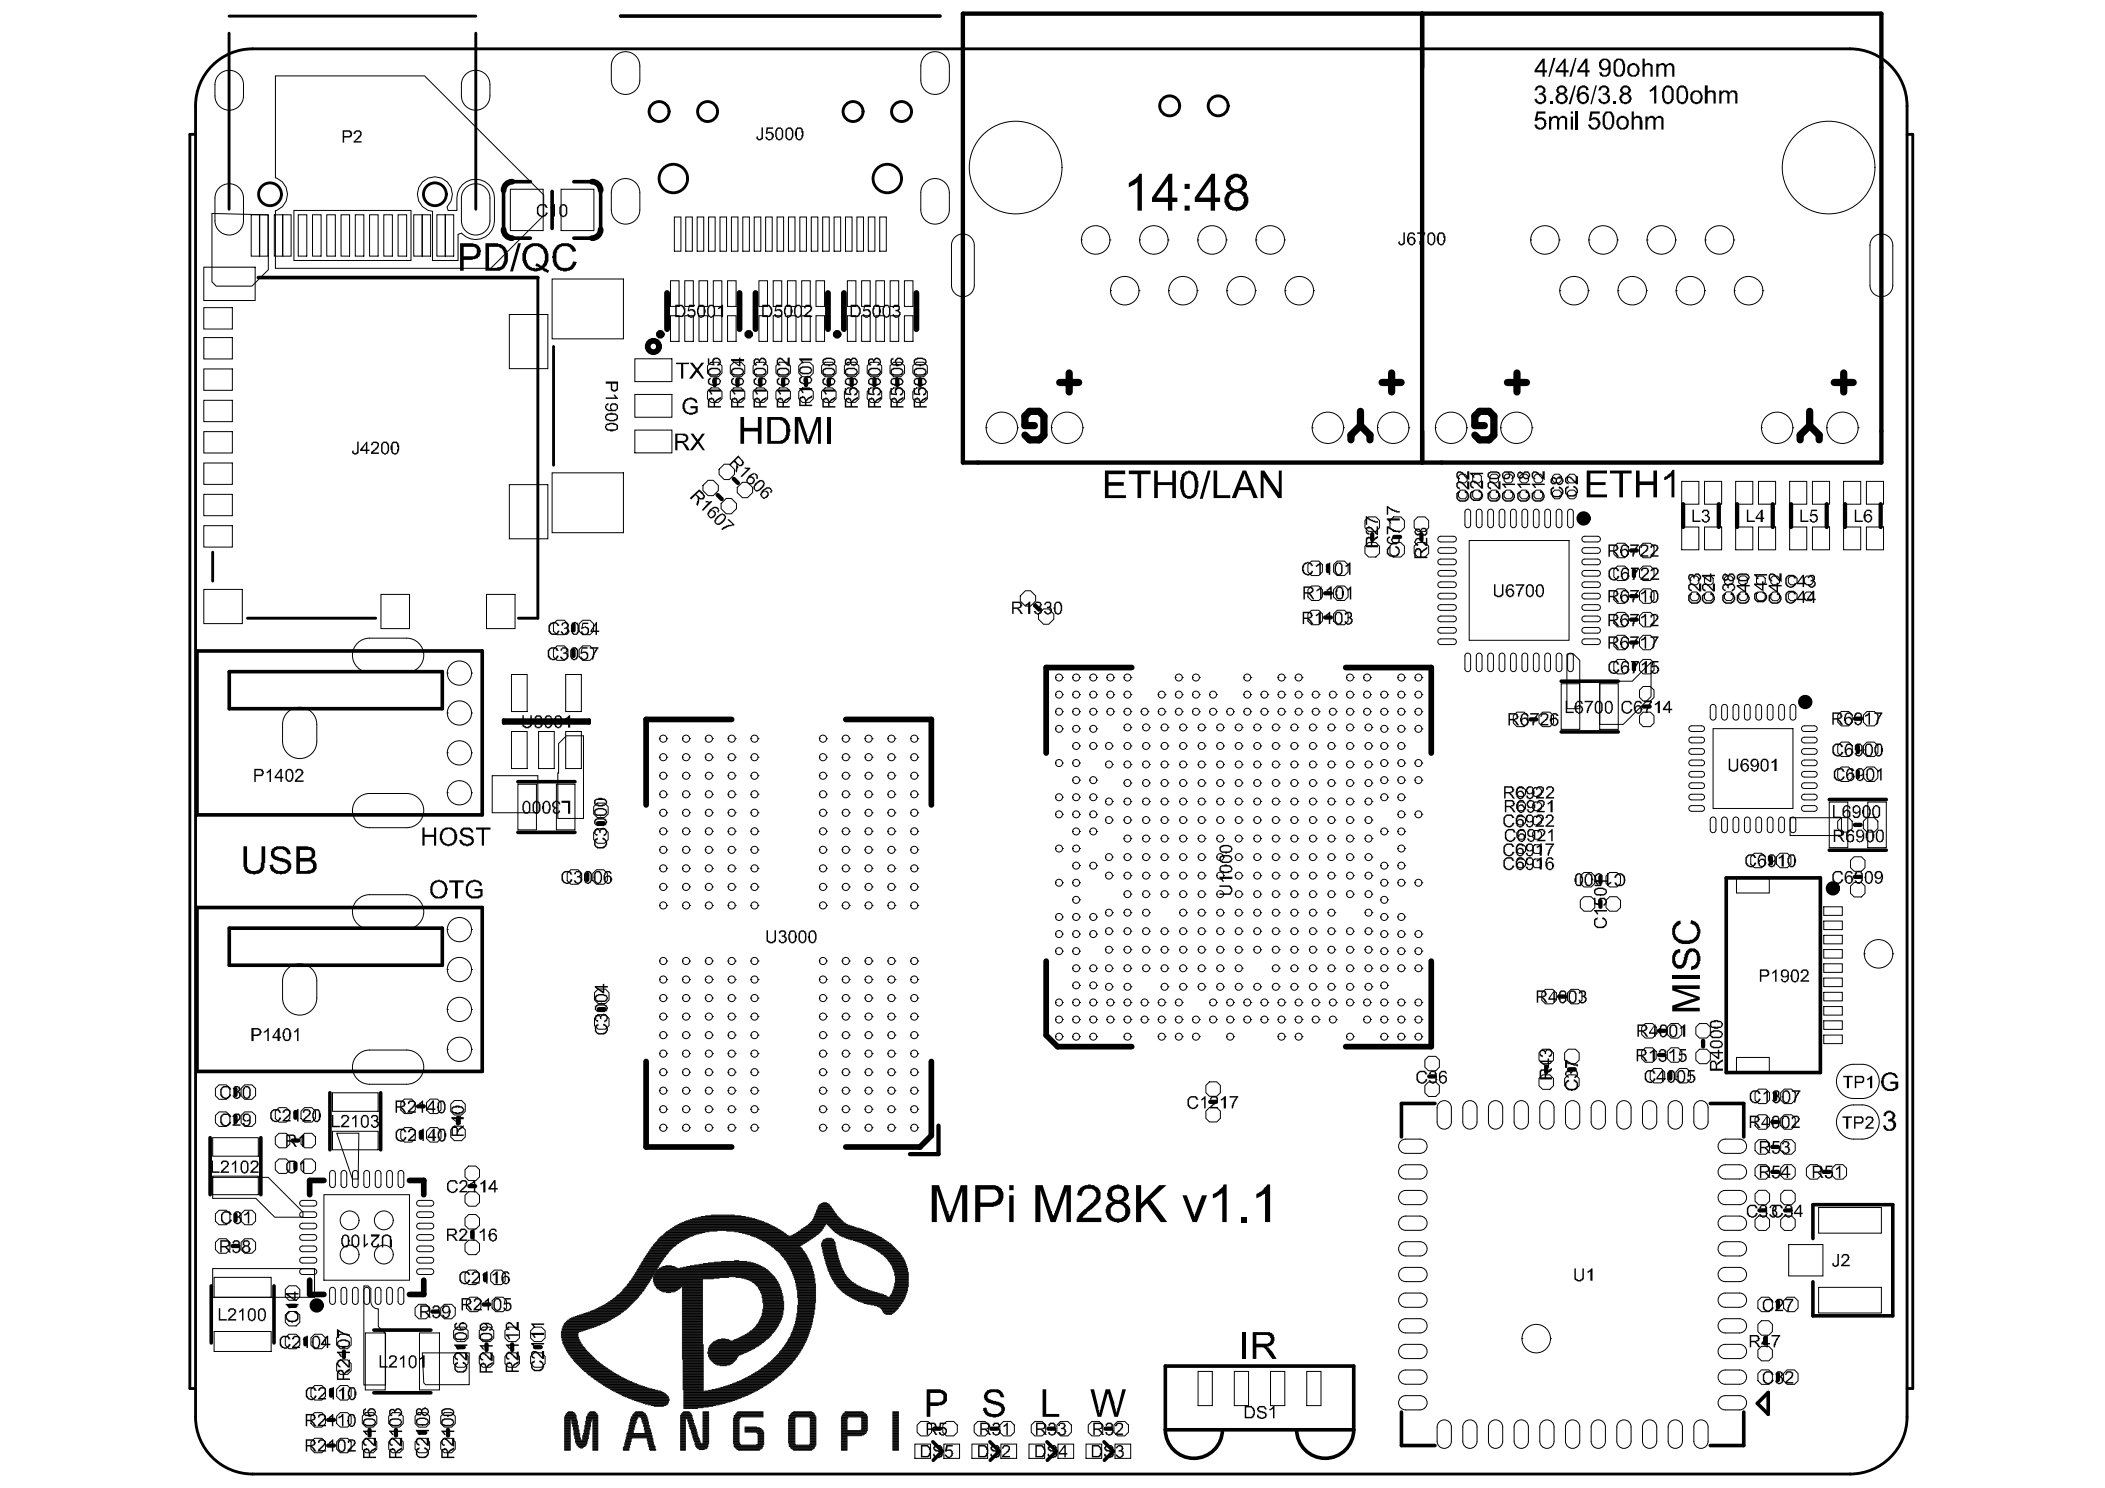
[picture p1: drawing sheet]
<svg xmlns="http://www.w3.org/2000/svg" width="297mm" height="210mm" viewBox="0 0 297 210" stroke-linecap="round" stroke-linejoin="round" font-family="sans-serif">
<g fill="none" stroke="#000" stroke-width=".41">
<path d="M32.3 2.3h34.8M32.3 4.7v24.8M67.1 4.7v24.8M75.9 39.2v48h-2.7M34.9 87.2h18.1"/>
<circle cx="93" cy="15.7" r="1.41"/>
<circle cx="99.8" cy="15.7" r="1.41"/>
<circle cx="120.4" cy="15.7" r="1.41"/>
<circle cx="127.2" cy="15.7" r="1.41"/>
<circle cx="165.1" cy="14.9" r="1.41"/>
<circle cx="171.9" cy="14.9" r="1.41"/>
</g>
<g fill="none" stroke="#000" stroke-width=".51">
<path d="M87.6 2.3h45.1M36.5 39.2h39.4M71.1 26.9v5.5M72.3 25.6h2.5M72.3 33.6h2.5M77.9 27v5.2M81 25.6h2.5M81 33.6h2.5M84.8 26.9v5.5M27.8 91.8h40.2v23.2h-40.2zM32.4 94.7h30v5.3h-30zM220.3 96.1h8.1"/>
<path d="M71.1 101.6h12v.4h-12zM73.1 117.4h8M73.1 110.3h8M220.3 103.2h8.1M258.1 119.9h8.1M258.1 112.8h8.1M27.8 128h40.2v23.1h-40.2zM32.4 130.9h30v5.3h-30zM243.6 123.8h13.3v27.5h-13.3zM46.6 154.2v8M53.7 154.2v8M202.5 155.7h-4.7v4.7"/>
<path d="M241.3 155.7h4.8v4.7M29.7 160.5v8M36.8 160.5v8M29.8 181.4v8M38.7 181.4v8M52.8 187.6h8M52.8 196.5h8M197.8 199.2v4.7h4.7M246.1 199.2v4.7h-4.8M248 198l1.5-1.6v3.1zM131.6 203.4l1.4 1.3-1.3 1.3M139.7 203.4l1.3 1.3-1.3 1.3"/>
<path d="M147.7 203.4l1.4 1.3-1.3 1.3M155.8 203.4l1.3 1.3-1.3 1.3M164.4 201.7a4 4 0 0 0 4.1 4 4 4 0 0 0 4-4M164.4 201.7v-9h26.6v9M164.4 201.7h26.6M183 201.7a4 4 0 0 0 4 4 4 4 0 0 0 4-4"/>
</g>
<g fill="none" stroke="#000" stroke-width=".4">
<path d="M27.6 19h-.8v176.9h.8M30 9.2a8 8 0 0 1 5.6-2.3h225.5a8 8 0 0 1 8 8v185a8 8 0 0 1-8 8h-225.5a8 8 0 0 1-8-8v-185a8 8 0 0 1 2.4-5.7zM269.1 19h.8v176.9h-.8M78.1 48.9v16.7M30 77.9v4.1"/>
<circle cx="38.1" cy="27.4" r="1.61"/>
<circle cx="61.4" cy="27.4" r="1.61"/>
<circle cx="95" cy="25.2" r="2.01"/>
<circle cx="125.2" cy="25.2" r="2.01"/>
</g>
<g fill="none" stroke="#000" stroke-width=".14">
<path d="M30.9 10.5a2.01 2.01 0 0 1 2.2-.4 2.01 2.01 0 0 1 1.3 1.8v1.6a2.01 2.01 0 0 1-2.1 2 2.01 2.01 0 0 1-2-2l.1-2.1zM38.9 10.7h21l16.8 16.8v2.9l-7.4 7.5h-30.4v-8.2a2.43 2.43 0 0 0 1.7-2.3 2.43 2.43 0 0 0-1.7-2.3zM65.7 10.5a2.01 2.01 0 0 1 2.2-.4 2.01 2.01 0 0 1 1.2 1.8v1.6a2.01 2.01 0 0 1-2 2 2.01 2.01 0 0 1-2-2l.1-2.1zM86.9 7.9a2.01 2.01 0 0 1 2.1-.5 2.01 2.01 0 0 1 1.3 1.9v2a2.01 2.01 0 0 1-2 2 2.01 2.01 0 0 1-2-2v-2.5zM130.5 7.9a2.01 2.01 0 0 1 2.2-.5 2.01 2.01 0 0 1 1.3 1.9v2a2.01 2.01 0 0 1-2.1 2 2.01 2.01 0 0 1-2-2l.1-2.5zM28.8 37.7h7.2v4.7h-7.2zM29.9 30.1l8 .2v7.8l-2.4 2.3h-5l-.6-.6zM30.9 26.5a2.01 2.01 0 0 1 2.2-.4 2.01 2.01 0 0 1 1.3 1.8v3.2a2.01 2.01 0 0 1-2.1 2.1 2.01 2.01 0 0 1-2-2.1v-3.2l.1-.5zM35.4 30.3h1.3v5.8h-1.3zM36.6 30.3h1.2v5.8h-1.2zM38.7 30.3h1.2v5.8h-1.2zM39.9 30.3h1.2v5.8h-1.2z"/>
<path d="M41.5 29.7h16.5v7h-16.5zM42.1 30.3h1.2v5.8h-1.2zM44.1 30.3h1.2v5.8h-1.2zM46.1 30.3h1.2v5.8h-1.2zM48.1 30.3h1.2v5.8h-1.2zM50.1 30.3h1.2v5.8h-1.2zM52.2 30.3h1.2v5.8h-1.2zM54.2 30.3h1.2v5.8h-1.2zM56.2 30.3h1.2v5.8h-1.2zM58.4 30.3h1.2v5.8h-1.2zM59.6 30.3h1.2v5.8h-1.2zM59.6 25.7a2.47 2.47 0 0 1 3.5 0 2.47 2.47 0 0 1 0 3.5l.1 .5h1.3v-1.8a2.65 2.65 0 0 1 2.6-2.6 2.65 2.65 0 0 1 2.7 2.6v3.2a2.64 2.64 0 0 1-1.7 2.5 2.64 2.64 0 0 1-3-.7l-.5 .2v3.6h-3.6v-6.9a2.43 2.43 0 0 1-2-1.6 2.43 2.43 0 0 1 .6-2.5z"/>
<path d="M61.6 30.3h1.3v5.8h-1.3zM62.8 30.3h1.2v5.8h-1.2zM65.7 26.5a2.01 2.01 0 0 1 2.2-.4 2.01 2.01 0 0 1 1.2 1.8v3.2a2.01 2.01 0 0 1-2 2.1 2.01 2.01 0 0 1-2-2.1v-3.2l.1-.5zM72 26.7h4.6v5.8h-4.6zM77.9 39.4h10.1v8.4h-10.1zM79.2 26.7h4.6v5.8h-4.6zM86.9 25.8a2.01 2.01 0 0 1 2.1-.5 2.01 2.01 0 0 1 1.3 1.9v2.4a2.01 2.01 0 0 1-2 2 2.01 2.01 0 0 1-2-2v-2.9zM94.6 39.6h1.2v3.6h-1.2zM95.2 30.6h.9v4.8h-.9zM96.6 39.6h1.2v3.6h-1.2zM96.8 30.6h.9v4.8h-.9zM98.4 30.6h.9v4.8h-.9z"/>
<path d="M98.6 39.6h1.2v3.6h-1.2zM100 30.6h.9v4.8h-.9zM100.7 39.6h1.2v3.6h-1.2zM101.6 30.6h.9v4.8h-.9zM102.7 39.6h1.2v3.6h-1.2zM103.2 30.6h.9v4.8h-.9zM104.8 30.6h.9v4.8h-.9zM106.4 30.6h1v4.8h-1zM107.1 39.6h1.2v3.6h-1.2zM108 30.6h1v4.8h-1zM109.1 39.6h1.2v3.6h-1.2zM109.6 30.6h1v4.8h-1z"/>
<path d="M111.1 39.6h1.2v3.6h-1.2zM111.3 30.6h.9v4.8h-.9zM112.9 30.6h.9v4.8h-.9zM113.1 39.6h1.2v3.6h-1.2zM114.5 30.6h.9v4.8h-.9zM115.1 39.6h1.3v3.6h-1.3zM116.1 30.6h.9v4.8h-.9zM117.7 30.6h.9v4.8h-.9zM119.3 30.6h.9v4.8h-.9zM119.6 39.6h1.2v3.6h-1.2zM120.9 30.6h.9v4.8h-.9zM121.6 39.6h1.2v3.6h-1.2z"/>
<path d="M122.5 30.6h1v4.8h-1zM123.6 39.6h1.2v3.6h-1.2zM124.1 30.6h1v4.8h-1zM125.6 39.6h1.2v3.6h-1.2zM127.6 39.6h1.2v3.6h-1.2zM130.5 25.8a2.01 2.01 0 0 1 2.2-.5 2.01 2.01 0 0 1 1.3 1.9v2.4a2.01 2.01 0 0 1-2.1 2 2.01 2.01 0 0 1-2-2l.1-2.9zM134.7 33.5a1.61 1.61 0 0 1 1.8-.4 1.61 1.61 0 0 1 1 1.5v5.6a1.61 1.61 0 0 1-1.6 1.7 1.61 1.61 0 0 1-1.6-1.7v-5.6v-.4zM152.6 33.8h.1M152.6 33.8a2.01 2.01 0 0 0 2 2.1 2.01 2.01 0 0 0 2-2.1M152.6 33.8a2.01 2.01 0 0 1 2-2 2.01 2.01 0 0 1 2 2M156.6 33.8h.1M160.8 33.8h.1"/>
<path d="M160.8 33.8a2.01 2.01 0 0 0 2 2.1 2.01 2.01 0 0 0 2-2.1M160.8 33.8a2.01 2.01 0 0 1 2-2 2.01 2.01 0 0 1 2 2M164.8 33.8h.1M169 33.8h.1M169 33.8a2.01 2.01 0 0 0 2 2.1 2.01 2.01 0 0 0 2-2.1M169 33.8a2.01 2.01 0 0 1 2-2 2.01 2.01 0 0 1 2 2M173 33.8h.1M177.2 33.8h.1M177.2 33.8a2.01 2.01 0 0 0 2 2.1 2.01 2.01 0 0 0 2.1-2.1M177.2 33.8a2.01 2.01 0 0 1 2-2 2.01 2.01 0 0 1 2.1 2M181.3 33.8h.1M216 33.8h.1"/>
<path d="M216 33.8a2.01 2.01 0 0 0 2 2.1 2.01 2.01 0 0 0 2-2.1M216 33.8a2.01 2.01 0 0 1 2-2 2.01 2.01 0 0 1 2 2M220 33.8h.1M224.2 33.8h.1M224.2 33.8a2.01 2.01 0 0 0 2 2.1 2.01 2.01 0 0 0 2-2.1M224.2 33.8a2.01 2.01 0 0 1 2-2 2.01 2.01 0 0 1 2 2M228.2 33.8h.1M232.4 33.8h.1M232.4 33.8a2.01 2.01 0 0 0 2 2.1 2.01 2.01 0 0 0 2-2.1M232.4 33.8a2.01 2.01 0 0 1 2-2 2.01 2.01 0 0 1 2 2M236.4 33.8h.1M240.6 33.8h.1"/>
<path d="M240.6 33.8a2.01 2.01 0 0 0 2 2.1 2.01 2.01 0 0 0 2.1-2.1M240.6 33.8a2.01 2.01 0 0 1 2-2 2.01 2.01 0 0 1 2.1 2M244.7 33.8h.1M264.3 33.5a1.61 1.61 0 0 1 1.8-.4 1.61 1.61 0 0 1 1 1.5v5.6a1.61 1.61 0 0 1-1.6 1.7 1.61 1.61 0 0 1-1.6-1.7v-5.6v-.4zM28.8 43.4h4v3h-4zM28.8 56.5h4v3h-4zM28.8 47.6h4v3h-4zM28.8 52h4v3.1h-4zM71.9 44.4h5.4v7.6h-5.4zM89.6 50.6h5.2v3.2h-5.2zM89.6 55.6h5.2v3.3h-5.2zM94.6 44.5h1.2v3.7h-1.2z"/>
<path d="M96.6 44.5h1.2v3.7h-1.2zM98.6 44.5h1.2v3.7h-1.2zM99.8 51.6l.5-.5h1.1l.5 .5v1l-.5 .5h-1.1l-.5-.5zM99.8 55.2l.5-.5h1.1l.5 .5v1.1l-.5 .5h-1.1l-.5-.5zM100.7 44.5h1.2v3.7h-1.2zM102.7 44.5h1.2v3.7h-1.2zM103.1 55.2l.5-.5h1l.5 .5v1.1l-.5 .5h-1l-.5-.5zM103.1 51.6l.5-.5h1l.5 .5v1l-.5 .5h-1l-.5-.5zM106.3 55.2l.5-.5h1l.5 .5v1.1l-.5 .5h-1l-.5-.5zM106.3 51.6l.5-.5h1l.5 .5v1l-.5 .5h-1l-.5-.5zM107.1 44.5h1.2v3.7h-1.2zM109.1 44.5h1.2v3.7h-1.2z"/>
<path d="M109.5 51.6l.5-.5h1l.5 .5v1l-.5 .5h-1l-.5-.5zM109.5 55.2l.5-.5h1l.5 .5v1.1l-.5 .5h-1l-.5-.5zM111.1 44.5h1.2v3.7h-1.2zM112.7 55.2l.5-.5h1l.6 .5v1.1l-.6 .5h-1l-.5-.5zM112.7 51.6l.5-.5h1l.6 .5v1l-.6 .5h-1l-.5-.5zM113.1 44.5h1.2v3.7h-1.2zM115.1 44.5h1.3v3.7h-1.3zM115.9 51.6l.5-.5h1.1l.5 .5v1l-.5 .5h-1.1l-.5-.5zM115.9 55.2l.5-.5h1.1l.5 .5v1.1l-.5 .5h-1.1l-.5-.5zM119.2 51.6l.5-.5h1l.5 .5v1l-.5 .5h-1l-.5-.5zM119.2 55.2l.5-.5h1l.5 .5v1.1l-.5 .5h-1l-.5-.5zM119.6 44.5h1.2v3.7h-1.2z"/>
<path d="M121.6 44.5h1.2v3.7h-1.2zM122.4 55.2l.5-.5h1l.5 .5v1.1l-.5 .5h-1l-.5-.5zM122.4 51.6l.5-.5h1l.5 .5v1l-.5 .5h-1l-.5-.5zM123.6 44.5h1.2v3.7h-1.2zM125.6 55.2l.5-.5h1l.5 .5v1.1l-.5 .5h-1l-.5-.5zM125.6 51.6l.5-.5h1l.5 .5v1l-.5 .5h-1l-.5-.5zM125.6 44.5h1.2v3.7h-1.2zM127.6 44.5h1.2v3.7h-1.2zM128.8 51.6l.5-.5h1l.6 .5v1l-.6 .5h-1l-.5-.5zM128.8 55.2l.5-.5h1l.6 .5v1.1l-.6 .5h-1l-.5-.5zM156.7 41h.1M156.7 41a2.01 2.01 0 0 0 2 2 2.01 2.01 0 0 0 2-2"/>
<path d="M156.7 41a2.01 2.01 0 0 1 2-2 2.01 2.01 0 0 1 2 2M160.7 41h.1M164.9 41h.1M164.9 41a2.01 2.01 0 0 0 2 2 2.01 2.01 0 0 0 2-2M164.9 41a2.01 2.01 0 0 1 2-2 2.01 2.01 0 0 1 2 2M168.9 41h.1M173.1 41h.1M173.1 41a2.01 2.01 0 0 0 2 2 2.01 2.01 0 0 0 2.1-2M173.1 41a2.01 2.01 0 0 1 2-2 2.01 2.01 0 0 1 2.1 2M177.2 41h.1M181.3 41h.1M181.3 41a2.01 2.01 0 0 0 2.1 2 2.01 2.01 0 0 0 2-2"/>
<path d="M181.3 41a2.01 2.01 0 0 1 2.1-2 2.01 2.01 0 0 1 2 2M185.4 41h.1M220.1 41h.1M220.1 41a2.01 2.01 0 0 0 2 2 2.01 2.01 0 0 0 2-2M220.1 41a2.01 2.01 0 0 1 2-2 2.01 2.01 0 0 1 2 2M224.1 41h.1M228.3 41h.1M228.3 41a2.01 2.01 0 0 0 2 2 2.01 2.01 0 0 0 2-2M228.3 41a2.01 2.01 0 0 1 2-2 2.01 2.01 0 0 1 2 2M232.3 41h.1M236.5 41h.1M236.5 41a2.01 2.01 0 0 0 2 2 2.01 2.01 0 0 0 2-2"/>
<path d="M236.5 41a2.01 2.01 0 0 1 2-2 2.01 2.01 0 0 1 2 2M240.5 41h.1M244.7 41h.1M244.7 41a2.01 2.01 0 0 0 2 2 2.01 2.01 0 0 0 2.1-2M244.7 41a2.01 2.01 0 0 1 2-2 2.01 2.01 0 0 1 2.1 2M248.8 41h.1M28.8 74.2h4v3h-4zM28.8 69.7h4v3.1h-4zM28.8 60.9h4v3h-4zM28.8 65.3h4v3h-4zM71.9 68.4h5.4v7.6h-5.4zM77.9 66.7h10.1v8.4h-10.1z"/>
<path d="M89.6 60.7h5.2v3.2h-5.2zM99.2 68.5l.7-.7h.7l.8 .7v.7l-.8 .7h-.7l-.7-.7zM101.5 66.2l.7-.7h.7l.7 .7v.7l-.7 .7h-.7l-.7-.7zM101.8 71l.7-.7h.7l.7 .7v.8l-.7 .7h-.7l-.7-.7zM104 68.8l.8-.8h.7l.7 .8v.7l-.7 .7h-.7l-.8-.7zM139.2 60.3h.1M139.2 60.3a2.21 2.21 0 0 0 2.2 2.3 2.21 2.21 0 0 0 2.2-2.3M139.2 60.3a2.21 2.21 0 0 1 2.2-2.2 2.21 2.21 0 0 1 2.2 2.2M143.6 60.3h.1M148.4 60.3h.1M148.4 60.3a2.21 2.21 0 0 0 2.2 2.3 2.21 2.21 0 0 0 2.2-2.3M148.4 60.3a2.21 2.21 0 0 1 2.2-2.2 2.21 2.21 0 0 1 2.2 2.2"/>
<path d="M152.8 60.3h.1M184.6 79.7l.5-.6h1l.5 .6v1l-.5 .5h-1l-.5-.5zM185.2 60.3h.1M185.2 60.3a2.21 2.21 0 0 0 2.2 2.3 2.21 2.21 0 0 0 2.2-2.3M185.2 60.3a2.21 2.21 0 0 1 2.2-2.2 2.21 2.21 0 0 1 2.2 2.2M188.2 79.7l.5-.6h1l.5 .6v1l-.5 .5h-1l-.5-.5zM189.6 60.3h.1M192.6 73.4l.5-.5h1l.6 .5v1l-.6 .6h-1l-.5-.6zM192.6 77l.5-.5h1l.6 .5v1.1l-.6 .5h-1l-.5-.5zM194.4 60.3h.1M194.4 60.3a2.21 2.21 0 0 0 2.2 2.3 2.21 2.21 0 0 0 2.2-2.3M194.4 60.3a2.21 2.21 0 0 1 2.2-2.2 2.21 2.21 0 0 1 2.2 2.2"/>
<path d="M196.1 77l.5-.5h1.1l.5 .5v1.1l-.5 .5h-1.1l-.5-.5zM196.1 73.4l.5-.5h1.1l.5 .5v1l-.5 .6h-1.1l-.5-.6zM198.8 60.3h.1M199.6 77l.5-.5h1l.5 .5v1.1l-.5 .5h-1l-.5-.5zM199.6 73.4l.5-.5h1l.5 .5v1l-.5 .6h-1l-.5-.6zM202.5 60.3h.1M202.6 60.3a2.21 2.21 0 0 0 2.2 2.3 2.21 2.21 0 0 0 2.2-2.3M202.6 60.3a2.21 2.21 0 0 1 2.2-2.2 2.21 2.21 0 0 1 2.2 2.2M202.9 79.1l.4-.2h1.8a.4 .4 0 0 1 .4 .4 .4 .4 0 0 1-.4 .4h-1.8a.4 .4 0 0 1-.4-.6zM202.9 77.5l.4-.2h1.8a.4 .4 0 0 1 .4 .4 .4 .4 0 0 1-.4 .4h-1.8a.4 .4 0 0 1-.4-.6zM202.9 75.8l.4-.2h1.8a.4 .4 0 0 1 .4 .4 .4 .4 0 0 1-.4 .5h-1.8a.4 .4 0 0 1-.4-.7zM205.8 69.4l.3-.3h.6l.3 .3v.7l-.3 .3h-.6l-.3-.3z"/>
<path d="M205.8 67.2l.3-.3h.6l.3 .3v.6l-.3 .3h-.6l-.3-.3zM206.8 72a.4 .4 0 0 1 .4-.2 .4 .4 0 0 1 .3 .4v1.8a.4 .4 0 0 1-.4 .4 .4 .4 0 0 1-.4-.4zM207 60.3h.1M207.3 76.3h14.1v14h-14.1zM207.8 69.4l.3-.3h.6l.3 .3v.7l-.3 .3h-.6l-.3-.3zM207.8 67.2l.3-.3h.6l.3 .3v.6l-.3 .3h-.6l-.3-.3zM208.4 72a.4 .4 0 0 1 .4-.2 .4 .4 0 0 1 .3 .4v1.8a.4 .4 0 0 1-.4 .4 .4 .4 0 0 1-.4-.4zM210 72a.4 .4 0 0 1 .4-.2 .4 .4 0 0 1 .3 .4v1.8a.4 .4 0 0 1-.4 .4 .4 .4 0 0 1-.4-.4zM210.2 69.4l.3-.3h.6l.4 .3v.7l-.4 .3h-.6l-.3-.3zM210.2 67.2l.3-.3h.6l.4 .3v.6l-.4 .3h-.6l-.3-.3zM211.6 72a.4 .4 0 0 1 .5-.2 .4 .4 0 0 1 .3 .4v1.8a.4 .4 0 0 1-.5 .4 .4 .4 0 0 1-.4-.4zM211.8 60.3h.1"/>
<path d="M211.8 60.3a2.21 2.21 0 0 0 2.2 2.3 2.21 2.21 0 0 0 2.2-2.3M211.8 60.3a2.21 2.21 0 0 1 2.2-2.2 2.21 2.21 0 0 1 2.2 2.2M212.2 69.4l.3-.3h.7l.3 .3v.7l-.3 .3h-.7l-.3-.3zM212.2 67.2l.3-.3h.7l.3 .3v.6l-.3 .3h-.7l-.3-.3zM213.2 72a.4 .4 0 0 1 .5-.2 .4 .4 0 0 1 .3 .4v1.8a.4 .4 0 0 1-.4 .4 .4 .4 0 0 1-.4-.4zM214.5 69.4l.3-.3h.6l.3 .3v.7l-.3 .3h-.6l-.3-.3zM214.5 67.2l.3-.3h.6l.3 .3v.6l-.3 .3h-.6l-.3-.3zM214.8 72a.4 .4 0 0 1 .5-.2 .4 .4 0 0 1 .3 .4v1.8a.4 .4 0 0 1-.4 .4 .4 .4 0 0 1-.4-.4zM216.2 60.3h.1M216.4 72a.4 .4 0 0 1 .5-.2 .4 .4 0 0 1 .3 .4v1.8a.4 .4 0 0 1-.4 .4 .4 .4 0 0 1-.4-.4zM216.5 69.4l.3-.3h.6l.3 .3v.7l-.3 .3h-.6l-.3-.3zM216.5 67.2l.3-.3h.6l.3 .3v.6l-.3 .3h-.6l-.3-.3z"/>
<path d="M218 72a.4 .4 0 0 1 .5-.2 .4 .4 0 0 1 .3 .4v1.8a.4 .4 0 0 1-.4 .4 .4 .4 0 0 1-.4-.4zM219.1 69.4l.3-.3h.6l.3 .3v.7l-.3 .3h-.6l-.3-.3zM219.1 67.2l.3-.3h.6l.3 .3v.6l-.3 .3h-.6l-.3-.3zM219.7 72a.4 .4 0 0 1 .4-.2 .4 .4 0 0 1 .3 .4v1.8a.4 .4 0 0 1-.4 .4 .4 .4 0 0 1-.4-.4zM221.2 69.4l.3-.3h.6l.3 .3v.7l-.3 .3h-.6l-.3-.3zM221.2 67.2l.3-.3h.6l.3 .3v.6l-.3 .3h-.6l-.3-.3zM221.3 72a.4 .4 0 0 1 .4-.2 .4 .4 0 0 1 .3 .4v1.8a.4 .4 0 0 1-.4 .4 .4 .4 0 0 1-.4-.4zM223.3 75.8l.3-.2h1.8a.4 .4 0 0 1 .4 .4 .4 .4 0 0 1-.4 .5h-1.8a.4 .4 0 0 1-.3-.7zM223.3 77.5l.3-.2h1.8a.4 .4 0 0 1 .4 .4 .4 .4 0 0 1-.4 .4h-1.8a.4 .4 0 0 1-.3-.6zM223.3 79.1l.3-.2h1.8a.4 .4 0 0 1 .4 .4 .4 .4 0 0 1-.4 .4h-1.8a.4 .4 0 0 1-.3-.6zM227.7 77.1l.5-.5h1.1l.5 .5v1.1l-.5 .5h-1.1l-.5-.5zM231.4 77.1l.5-.5h1l.5 .5v1.1l-.5 .5h-1l-.5-.5z"/>
<path d="M237.3 74.3h2.4v3.3h-2.4zM237.3 67.9h2.4v3.2h-2.4zM240.5 67.9h2.4v3.2h-2.4zM240.5 74.3h2.4v3.3h-2.4zM244.9 74.3h2.4v3.3h-2.4zM244.9 67.9h2.4v3.2h-2.4zM248.1 67.9h2.5v3.2h-2.5zM248.1 74.3h2.5v3.3h-2.5zM248.6 60.3h.1M248.6 60.3a2.21 2.21 0 0 0 2.2 2.3 2.21 2.21 0 0 0 2.2-2.3M248.6 60.3a2.21 2.21 0 0 1 2.2-2.2 2.21 2.21 0 0 1 2.2 2.2M252.5 67.9h2.5v3.2h-2.5z"/>
<path d="M252.5 74.3h2.5v3.3h-2.5zM253 60.3h.1M255.8 67.9h2.4v3.2h-2.4zM255.8 74.3h2.4v3.3h-2.4zM257.8 60.3h.1M257.8 60.3a2.21 2.21 0 0 0 2.2 2.3 2.21 2.21 0 0 0 2.2-2.3M257.8 60.3a2.21 2.21 0 0 1 2.2-2.2 2.21 2.21 0 0 1 2.2 2.2M260.2 67.9h2.4v3.2h-2.4zM260.2 74.3h2.4v3.3h-2.4zM262.2 60.3h.1M263.4 67.9h2.4v3.2h-2.4zM263.4 74.3h2.4v3.3h-2.4z"/>
<path d="M28.8 83.1h5.4v4.9h-5.4zM50.3 90.9a2.41 2.41 0 0 1 1.8-.9h5.3a2.41 2.41 0 0 1 2.4 2.4 2.41 2.41 0 0 1-2.4 2.4h-5.3a2.41 2.41 0 0 1-2.1-1.3 2.41 2.41 0 0 1 .3-2.6zM53.8 83.8h4v4.9h-4zM63.1 94.9h.1M63.1 94.9a1.71 1.71 0 0 0 1.7 1.8 1.71 1.71 0 0 0 1.7-1.8M63.1 94.9a1.71 1.71 0 0 1 1.7-1.7 1.71 1.71 0 0 1 1.7 1.7M66.5 94.9h.1M68.7 83.8h4v4.9h-4zM72.2 95.1h2.2v5.3h-2.2zM78.1 88l.5-.5h1l.5 .5v1l-.5 .5h-1l-.5-.5zM78.1 91.6l.5-.5h1l.5 .5v1l-.5 .6h-1l-.5-.6zM79.8 95.1h2.2v5.3h-2.2z"/>
<path d="M81.7 88l.5-.5h1.1l.5 .5v1l-.5 .5h-1.1l-.5-.5zM81.7 91.6l.5-.5h1.1l.5 .5v1l-.5 .6h-1.1l-.5-.6zM144 84.1l.7-.8h.7l.7 .8v.7l-.7 .7h-.7l-.7-.7zM146.5 86.6l.8-.7h.7l.7 .7v.7l-.7 .8h-.7l-.8-.8zM148.9 98h.1M148.9 98a.49 .49 0 0 0 .5 .5 .49 .49 0 0 0 .5-.5M148.9 98a.49 .49 0 0 1 .5-.5 .49 .49 0 0 1 .5 .5M148.9 95.6h.1M148.9 95.6a.49 .49 0 0 0 .5 .5 .49 .49 0 0 0 .5-.5M148.9 95.6a.49 .49 0 0 1 .5-.5 .49 .49 0 0 1 .5 .5M149.9 98h.1M149.9 95.6h.1"/>
<path d="M151.4 98h.1M151.4 95.6h.1M152.3 98h.1M152.3 95.6h.1M153.8 98h.1M153.8 95.6h.1M153.8 98a.49 .49 0 0 0 .5 .5 .49 .49 0 0 0 .5-.5M153.8 98a.49 .49 0 0 1 .5-.5 .49 .49 0 0 1 .5 .5M153.8 95.6a.49 .49 0 0 0 .5 .5 .49 .49 0 0 0 .5-.5M153.8 95.6a.49 .49 0 0 1 .5-.5 .49 .49 0 0 1 .5 .5M154.8 98h.1M154.8 95.6h.1"/>
<path d="M156.2 98h.1M156.2 95.6h.1M156.2 98a.49 .49 0 0 0 .5 .5 .49 .49 0 0 0 .5-.5M156.2 98a.49 .49 0 0 1 .5-.5 .49 .49 0 0 1 .5 .5M156.2 95.6a.49 .49 0 0 0 .5 .5 .49 .49 0 0 0 .5-.5M156.2 95.6a.49 .49 0 0 1 .5-.5 .49 .49 0 0 1 .5 .5M157.2 98h.1M157.2 95.6h.1M158.6 98h.1M158.6 98a.49 .49 0 0 0 .5 .5 .49 .49 0 0 0 .5-.5M158.6 98a.49 .49 0 0 1 .5-.5 .49 .49 0 0 1 .5 .5M158.6 95.6h.1"/>
<path d="M158.6 95.6a.49 .49 0 0 0 .5 .5 .49 .49 0 0 0 .5-.5M158.6 95.6a.49 .49 0 0 1 .5-.5 .49 .49 0 0 1 .5 .5M159.6 98h.1M159.6 95.6h.1M163.4 98h.1M163.4 98a.49 .49 0 0 0 .5 .5 .49 .49 0 0 0 .5-.5M163.4 98a.49 .49 0 0 1 .5-.5 .49 .49 0 0 1 .5 .5M164.4 98h.1M165.9 98h.1M165.9 98a.49 .49 0 0 0 .4 .5 .49 .49 0 0 0 .5-.5M165.9 98a.49 .49 0 0 1 .4-.5 .49 .49 0 0 1 .5 .5M165.9 95.6h.1"/>
<path d="M165.9 95.6a.49 .49 0 0 0 .4 .5 .49 .49 0 0 0 .5-.5M165.9 95.6a.49 .49 0 0 1 .4-.5 .49 .49 0 0 1 .5 .5M166.8 98h.1M166.8 95.6h.1M168.3 98h.1M168.3 95.6h.1M168.3 98a.49 .49 0 0 0 .5 .5 .49 .49 0 0 0 .5-.5M168.3 98a.49 .49 0 0 1 .5-.5 .49 .49 0 0 1 .5 .5M168.3 95.6a.49 .49 0 0 0 .5 .5 .49 .49 0 0 0 .5-.5M168.3 95.6a.49 .49 0 0 1 .5-.5 .49 .49 0 0 1 .5 .5M169.3 98h.1M169.3 95.6h.1"/>
<path d="M170.7 98h.1M170.7 98a.49 .49 0 0 0 .5 .5 .49 .49 0 0 0 .5-.5M170.7 98a.49 .49 0 0 1 .5-.5 .49 .49 0 0 1 .5 .5M171.7 98h.1M175.5 98h.1M175.5 98a.49 .49 0 0 0 .5 .5 .49 .49 0 0 0 .5-.5M175.5 98a.49 .49 0 0 1 .5-.5 .49 .49 0 0 1 .5 .5M175.5 95.6h.1M175.5 95.6a.49 .49 0 0 0 .5 .5 .49 .49 0 0 0 .5-.5M175.5 95.6a.49 .49 0 0 1 .5-.5 .49 .49 0 0 1 .5 .5M176.5 98h.1M176.5 95.6h.1"/>
<path d="M177.9 98h.1M177.9 98a.49 .49 0 0 0 .5 .5 .49 .49 0 0 0 .5-.5M177.9 98a.49 .49 0 0 1 .5-.5 .49 .49 0 0 1 .5 .5M178.9 98h.1M180.3 98h.1M180.3 95.6h.1M180.3 98a.49 .49 0 0 0 .5 .5 .49 .49 0 0 0 .5-.5M180.3 98a.49 .49 0 0 1 .5-.5 .49 .49 0 0 1 .5 .5M180.3 95.6a.49 .49 0 0 0 .5 .5 .49 .49 0 0 0 .5-.5M180.3 95.6a.49 .49 0 0 1 .5-.5 .49 .49 0 0 1 .5 .5M181.3 98h.1M181.3 95.6h.1"/>
<path d="M182.8 98h.1M182.8 98a.49 .49 0 0 0 .5 .5 .49 .49 0 0 0 .4-.5M182.8 98a.49 .49 0 0 1 .5-.5 .49 .49 0 0 1 .4 .5M182.8 95.6h.1M182.8 95.6a.49 .49 0 0 0 .5 .5 .49 .49 0 0 0 .4-.5M182.8 95.6a.49 .49 0 0 1 .5-.5 .49 .49 0 0 1 .4 .5M183.7 98h.1M183.7 95.6h.1M184.6 83.2l.5-.5h1l.5 .5v1l-.5 .5h-1l-.5-.5zM184.6 86.6l.5-.5h1l.5 .5v1l-.5 .5h-1l-.5-.5zM185.2 98h.1M185.2 98a.49 .49 0 0 0 .5 .5 .49 .49 0 0 0 .5-.5"/>
<path d="M185.2 98a.49 .49 0 0 1 .5-.5 .49 .49 0 0 1 .5 .5M186.2 98h.1M187.6 98h.1M187.6 98a.49 .49 0 0 0 .5 .5 .49 .49 0 0 0 .5-.5M187.6 98a.49 .49 0 0 1 .5-.5 .49 .49 0 0 1 .5 .5M188.2 83.2l.5-.5h1l.5 .5v1l-.5 .5h-1l-.5-.5zM188.2 86.6l.5-.5h1l.5 .5v1l-.5 .5h-1l-.5-.5zM188.6 98h.1M190 98h.1M190 98a.49 .49 0 0 0 .5 .5 .49 .49 0 0 0 .5-.5M190 98a.49 .49 0 0 1 .5-.5 .49 .49 0 0 1 .5 .5M190 95.6h.1"/>
<path d="M190 95.6a.49 .49 0 0 0 .5 .5 .49 .49 0 0 0 .5-.5M190 95.6a.49 .49 0 0 1 .5-.5 .49 .49 0 0 1 .5 .5M191 98h.1M191 95.6h.1M192.4 98h.1M192.4 95.6h.1M192.4 98a.49 .49 0 0 0 .5 .5 .49 .49 0 0 0 .5-.5M192.4 98a.49 .49 0 0 1 .5-.5 .49 .49 0 0 1 .5 .5M192.4 95.6a.49 .49 0 0 0 .5 .5 .49 .49 0 0 0 .5-.5M192.4 95.6a.49 .49 0 0 1 .5-.5 .49 .49 0 0 1 .5 .5M193.4 98h.1M193.4 95.6h.1"/>
<path d="M194.8 98h.1M194.8 98a.49 .49 0 0 0 .5 .5 .49 .49 0 0 0 .5-.5M194.8 98a.49 .49 0 0 1 .5-.5 .49 .49 0 0 1 .5 .5M195.8 98h.1M197.2 98h.1M197.2 98a.49 .49 0 0 0 .5 .5 .49 .49 0 0 0 .5-.5M197.2 98a.49 .49 0 0 1 .5-.5 .49 .49 0 0 1 .5 .5M197.2 95.6h.1M197.2 95.6a.49 .49 0 0 0 .5 .5 .49 .49 0 0 0 .5-.5M197.2 95.6a.49 .49 0 0 1 .5-.5 .49 .49 0 0 1 .5 .5M198.2 98h.1M198.2 95.6h.1"/>
<path d="M199.7 98h.1M199.7 98a.49 .49 0 0 0 .5 .5 .49 .49 0 0 0 .4-.5M199.7 98a.49 .49 0 0 1 .5-.5 .49 .49 0 0 1 .4 .5M199.7 95.6h.1M199.7 95.6a.49 .49 0 0 0 .5 .5 .49 .49 0 0 0 .4-.5M199.7 95.6a.49 .49 0 0 1 .5-.5 .49 .49 0 0 1 .4 .5M200.6 98h.1M200.6 95.6h.1M202.9 90.3l.4-.2h1.8a.4 .4 0 0 1 .4 .4 .4 .4 0 0 1-.4 .4h-1.8a.4 .4 0 0 1-.4-.6zM202.9 88.7l.4-.2h1.8a.4 .4 0 0 1 .4 .4 .4 .4 0 0 1-.4 .4h-1.8a.4 .4 0 0 1-.4-.6zM202.9 87.1l.4-.2h1.8a.4 .4 0 0 1 .4 .4 .4 .4 0 0 1-.4 .4h-1.8a.4 .4 0 0 1-.4-.6zM202.9 85.5l.4-.2h1.8a.4 .4 0 0 1 .4 .4 .4 .4 0 0 1-.4 .4h-1.8a.4 .4 0 0 1-.4-.6z"/>
<path d="M202.9 83.9l.4-.2h1.8a.4 .4 0 0 1 .4 .4 .4 .4 0 0 1-.4 .4h-1.8a.4 .4 0 0 1-.4-.6zM202.9 82.3l.4-.2h1.8a.4 .4 0 0 1 .4 .4 .4 .4 0 0 1-.4 .4h-1.8a.4 .4 0 0 1-.4-.6zM202.9 80.7l.4-.2h1.8a.4 .4 0 0 1 .4 .4 .4 .4 0 0 1-.4 .4h-1.8a.4 .4 0 0 1-.4-.6zM206.8 92.3a.4 .4 0 0 1 .4-.2 .4 .4 0 0 1 .3 .4v1.8a.4 .4 0 0 1-.4 .4 .4 .4 0 0 1-.4-.4zM208.4 92.3a.4 .4 0 0 1 .4-.2 .4 .4 0 0 1 .3 .4v1.8a.4 .4 0 0 1-.4 .4 .4 .4 0 0 1-.4-.4zM210 92.3a.4 .4 0 0 1 .4-.2 .4 .4 0 0 1 .3 .4v1.8a.4 .4 0 0 1-.4 .4 .4 .4 0 0 1-.4-.4zM211.6 92.3a.4 .4 0 0 1 .5-.2 .4 .4 0 0 1 .3 .4v1.8a.4 .4 0 0 1-.5 .4 .4 .4 0 0 1-.4-.4zM213.2 92.3a.4 .4 0 0 1 .5-.2 .4 .4 0 0 1 .3 .4v1.8a.4 .4 0 0 1-.4 .4 .4 .4 0 0 1-.4-.4zM214.8 92.3a.4 .4 0 0 1 .5-.2 .4 .4 0 0 1 .3 .4v1.8a.4 .4 0 0 1-.4 .4 .4 .4 0 0 1-.4-.4zM216.4 92.3a.4 .4 0 0 1 .5-.2 .4 .4 0 0 1 .3 .4v1.8a.4 .4 0 0 1-.4 .4 .4 .4 0 0 1-.4-.4zM218 92.3a.4 .4 0 0 1 .5-.2 .4 .4 0 0 1 .3 .4v1.8a.4 .4 0 0 1-.4 .4 .4 .4 0 0 1-.4-.4zM219.7 92.3a.4 .4 0 0 1 .4-.2 .4 .4 0 0 1 .3 .4v1.8a.4 .4 0 0 1-.4 .4 .4 .4 0 0 1-.4-.4z"/>
<path d="M220.3 96.5h2.6v6.4h-2.6zM221.1 92.3l.1-.1h.8l.9 .9v6.9h-1.8zM221.3 92.3a.4 .4 0 0 1 .4-.2 .4 .4 0 0 1 .3 .4v1.8a.4 .4 0 0 1-.4 .4 .4 .4 0 0 1-.4-.4zM223.3 80.7l.3-.2h1.8a.4 .4 0 0 1 .4 .4 .4 .4 0 0 1-.4 .4h-1.8a.4 .4 0 0 1-.3-.6zM223.3 82.3l.3-.2h1.8a.4 .4 0 0 1 .4 .4 .4 .4 0 0 1-.4 .4h-1.8a.4 .4 0 0 1-.3-.6zM223.3 83.9l.3-.2h1.8a.4 .4 0 0 1 .4 .4 .4 .4 0 0 1-.4 .4h-1.8a.4 .4 0 0 1-.3-.6zM223.3 85.5l.3-.2h1.8a.4 .4 0 0 1 .4 .4 .4 .4 0 0 1-.4 .4h-1.8a.4 .4 0 0 1-.3-.6zM223.3 87.1l.3-.2h1.8a.4 .4 0 0 1 .4 .4 .4 .4 0 0 1-.4 .4h-1.8a.4 .4 0 0 1-.3-.6zM223.3 88.7l.3-.2h1.8a.4 .4 0 0 1 .4 .4 .4 .4 0 0 1-.4 .4h-1.8a.4 .4 0 0 1-.3-.6zM223.3 90.3l.3-.2h1.8a.4 .4 0 0 1 .4 .4 .4 .4 0 0 1-.4 .4h-1.8a.4 .4 0 0 1-.3-.6zM225.7 96.5h2.7v6.4h-2.7zM225.8 96.1h4.5l2.7-2.7v4.9l-3.9 3.9h-3.4z"/>
<path d="M227.7 93.5l.5-.5h1.1l.5 .5v1.1l-.5 .5h-1.1l-.5-.5zM227.7 90.1l.5-.5h1.1l.5 .5v1l-.5 .6h-1.1l-.5-.6zM227.7 80.4l.5-.5h1.1l.5 .5v1l-.5 .5h-1.1l-.5-.5zM227.7 83.6l.5-.5h1.1l.5 .5v1l-.5 .5h-1.1l-.5-.5zM227.7 86.9l.5-.5h1.1l.5 .5v1l-.5 .5h-1.1l-.5-.5zM231.4 97.4l.5-.6h1l.5 .6v1l-.5 .5h-1l-.5-.5zM231.4 93.5l.5-.5h1l.5 .5v1.1l-.5 .5h-1l-.5-.5zM231.4 90.1l.5-.5h1l.5 .5v1l-.5 .6h-1l-.5-.6zM231.4 80.4l.5-.5h1l.5 .5v1l-.5 .5h-1l-.5-.5zM231.4 83.6l.5-.5h1l.5 .5v1l-.5 .5h-1l-.5-.5zM231.4 86.9l.5-.5h1l.5 .5v1l-.5 .5h-1l-.5-.5zM238.5 83.8l.3-.3h.6l.3 .3v.6l-.3 .3h-.6l-.3-.3z"/>
<path d="M238.5 81.6l.3-.3h.6l.3 .3v.6l-.3 .3h-.6l-.3-.3zM240.5 83.8l.3-.3h.6l.3 .3v.6l-.3 .3h-.6l-.3-.3zM240.5 81.6l.3-.3h.6l.3 .3v.6l-.3 .3h-.6l-.3-.3zM241.4 99.6a.4 .4 0 0 1 .4-.2 .4 .4 0 0 1 .3 .4v1.4a.4 .4 0 0 1-.4 .4 .4 .4 0 0 1-.4-.4zM243 99.6a.4 .4 0 0 1 .5-.2 .4 .4 0 0 1 .2 .4v1.4a.4 .4 0 0 1-.4 .4 .4 .4 0 0 1-.4-.4zM243.3 83.8l.3-.3h.7l.3 .3v.6l-.3 .3h-.7l-.3-.3zM243.3 81.6l.3-.4h.7l.3 .4v.6l-.3 .3h-.7l-.3-.3zM244.6 99.6a.4 .4 0 0 1 .5-.2 .4 .4 0 0 1 .3 .4v1.4a.4 .4 0 0 1-.4 .4 .4 .4 0 0 1-.4-.4zM245.3 83.8l.4-.3h.6l.3 .3v.6l-.3 .3h-.6l-.4-.3zM245.3 81.6l.4-.4h.6l.3 .4v.6l-.3 .3h-.6l-.4-.3zM246.2 99.6a.4 .4 0 0 1 .5-.2 .4 .4 0 0 1 .3 .4v1.4a.4 .4 0 0 1-.4 .4 .4 .4 0 0 1-.4-.4zM247.8 99.8a.4 .4 0 0 1 .4-.4 .4 .4 0 0 1 .4 .4v1.4a.4 .4 0 0 1-.4 .4 .4 .4 0 0 1-.4-.4"/>
<path d="M247.8 99.8v1.4M247.9 83.8l.3-.3h.6l.3 .3v.6l-.3 .3h-.6l-.3-.3zM247.9 81.6l.3-.3h.6l.3 .3v.6l-.3 .3h-.6l-.3-.3zM249.4 99.6a.4 .4 0 0 1 .5-.2 .4 .4 0 0 1 .3 .4v1.4a.4 .4 0 0 1-.4 .4 .4 .4 0 0 1-.4-.4zM249.9 83.8l.3-.3h.6l.3 .3v.6l-.3 .3h-.6l-.3-.3zM249.9 81.6l.3-.3h.6l.3 .3v.6l-.3 .3h-.6l-.3-.3zM251 99.6a.4 .4 0 0 1 .5-.2 .4 .4 0 0 1 .3 .4v1.4a.4 .4 0 0 1-.4 .4 .4 .4 0 0 1-.4-.4zM252.4 83.8l.3-.3h.6l.3 .3v.6l-.3 .3h-.6l-.3-.3zM252.4 81.6l.3-.3h.6l.3 .3v.6l-.3 .3h-.6l-.3-.3zM252.7 99.6a.4 .4 0 0 1 .4-.2 .4 .4 0 0 1 .3 .4v1.4a.4 .4 0 0 1-.4 .4 .4 .4 0 0 1-.4-.4zM254.6 83.8l.3-.3h.6l.3 .3v.6l-.3 .3h-.6l-.3-.3zM254.6 81.6l.3-.3h.6l.3 .3v.6l-.3 .3h-.6l-.3-.3z"/>
<path d="M40.4 100.7a2.42 2.42 0 0 1 2.7-.8 2.42 2.42 0 0 1 1.6 2.3v2.4a2.41 2.41 0 0 1-2.4 2.4 2.41 2.41 0 0 1-2.4-2.4v-3zM50.3 112.8a2.41 2.41 0 0 1 1.8-.9h5.3a2.41 2.41 0 0 1 2.4 2.4 2.41 2.41 0 0 1-2.4 2.5h-5.3a2.41 2.41 0 0 1-2.1-1.4 2.41 2.41 0 0 1 .3-2.6zM63.1 111.8h.1M63.1 111.8a1.71 1.71 0 0 0 1.7 1.7 1.71 1.71 0 0 0 1.7-1.7M63.1 111.8a1.71 1.71 0 0 1 1.7-1.7 1.71 1.71 0 0 1 1.7 1.7M63.1 106.2h.1M63.1 106.2a1.71 1.71 0 0 0 1.7 1.7 1.71 1.71 0 0 0 1.7-1.7M63.1 106.2a1.71 1.71 0 0 1 1.7-1.7 1.71 1.71 0 0 1 1.7 1.7M63.1 100.6h.1M63.1 100.6a1.71 1.71 0 0 0 1.7 1.7 1.71 1.71 0 0 0 1.7-1.7M63.1 100.6a1.71 1.71 0 0 1 1.7-1.7 1.71 1.71 0 0 1 1.7 1.7M66.5 111.8h.1"/>
<path d="M66.5 106.2h.1M66.5 100.6h.1M69.5 109.4h6.4v5.2h-6.4zM72.2 103.2h2.2v5.2h-2.2zM73.1 110.6h2.6v6.5h-2.6zM76 103.2h2.2v5.2h-2.2zM78.5 110.6h2.6v6.5h-2.6zM78.8 104.9l1.1-1.1h2.4v11.7h-3.6zM79.8 103.2h2.2v5.2h-2.2zM83.8 113.8l.5-.5h1l.5 .5v1l-.5 .5h-1l-.5-.5zM83.8 117.4l.5-.5h1l.5 .5v1l-.5 .5h-1l-.5-.5zM93.1 119.9h.1"/>
<path d="M93.1 119.9a.5 .5 0 0 0 .5 .5 .5 .5 0 0 0 .5-.5M93.1 119.9a.5 .5 0 0 1 .5-.5 .5 .5 0 0 1 .5 .5M93.1 109.4h.1M93.1 109.4a.5 .5 0 0 0 .5 .5 .5 .5 0 0 0 .5-.5M93.1 109.4a.5 .5 0 0 1 .5-.5 .5 .5 0 0 1 .5 .5M93.1 106.8h.1M93.1 106.8a.5 .5 0 0 0 .5 .5 .5 .5 0 0 0 .5-.5M93.1 106.8a.5 .5 0 0 1 .5-.5 .5 .5 0 0 1 .5 .5M93.1 104.2h.1M93.1 104.2a.5 .5 0 0 0 .5 .5 .5 .5 0 0 0 .5-.5M93.1 104.2a.5 .5 0 0 1 .5-.5 .5 .5 0 0 1 .5 .5M93.1 117.3h.1"/>
<path d="M93.1 117.3a.5 .5 0 0 0 .5 .5 .5 .5 0 0 0 .5-.5M93.1 117.3a.5 .5 0 0 1 .5-.5 .5 .5 0 0 1 .5 .5M93.1 114.7h.1M93.1 114.7a.5 .5 0 0 0 .5 .5 .5 .5 0 0 0 .5-.5M93.1 114.7a.5 .5 0 0 1 .5-.5 .5 .5 0 0 1 .5 .5M93.1 112h.1M93.1 112a.5 .5 0 0 0 .5 .5 .5 .5 0 0 0 .5-.5M93.1 112a.5 .5 0 0 1 .5-.5 .5 .5 0 0 1 .5 .5M94.1 119.9h.1M94.1 109.4h.1M94.1 106.8h.1M94.1 104.2h.1"/>
<path d="M94.1 117.3h.1M94.1 114.7h.1M94.1 112h.1M96.3 119.9h.1M96.3 119.9a.5 .5 0 0 0 .5 .5 .5 .5 0 0 0 .5-.5M96.3 119.9a.5 .5 0 0 1 .5-.5 .5 .5 0 0 1 .5 .5M96.3 109.4h.1M96.3 109.4a.5 .5 0 0 0 .5 .5 .5 .5 0 0 0 .5-.5M96.3 109.4a.5 .5 0 0 1 .5-.5 .5 .5 0 0 1 .5 .5M96.3 106.8h.1M96.3 106.8a.5 .5 0 0 0 .5 .5 .5 .5 0 0 0 .5-.5M96.3 106.8a.5 .5 0 0 1 .5-.5 .5 .5 0 0 1 .5 .5"/>
<path d="M96.3 104.2h.1M96.3 104.2a.5 .5 0 0 0 .5 .5 .5 .5 0 0 0 .5-.5M96.3 104.2a.5 .5 0 0 1 .5-.5 .5 .5 0 0 1 .5 .5M96.3 117.3h.1M96.3 117.3a.5 .5 0 0 0 .5 .5 .5 .5 0 0 0 .5-.5M96.3 117.3a.5 .5 0 0 1 .5-.5 .5 .5 0 0 1 .5 .5M96.3 114.7h.1M96.3 114.7a.5 .5 0 0 0 .5 .5 .5 .5 0 0 0 .5-.5M96.3 114.7a.5 .5 0 0 1 .5-.5 .5 .5 0 0 1 .5 .5M96.3 112h.1M96.3 112a.5 .5 0 0 0 .5 .5 .5 .5 0 0 0 .5-.5M96.3 112a.5 .5 0 0 1 .5-.5 .5 .5 0 0 1 .5 .5"/>
<path d="M97.3 119.9h.1M97.3 109.4h.1M97.3 106.8h.1M97.3 104.2h.1M97.3 117.3h.1M97.3 114.7h.1M97.3 112h.1M99.5 119.9h.1M99.5 119.9a.5 .5 0 0 0 .5 .5 .5 .5 0 0 0 .5-.5M99.5 119.9a.5 .5 0 0 1 .5-.5 .5 .5 0 0 1 .5 .5M99.5 109.4h.1M99.5 109.4a.5 .5 0 0 0 .5 .5 .5 .5 0 0 0 .5-.5"/>
<path d="M99.5 109.4a.5 .5 0 0 1 .5-.5 .5 .5 0 0 1 .5 .5M99.5 106.8h.1M99.5 106.8a.5 .5 0 0 0 .5 .5 .5 .5 0 0 0 .5-.5M99.5 106.8a.5 .5 0 0 1 .5-.5 .5 .5 0 0 1 .5 .5M99.5 104.2h.1M99.5 104.2a.5 .5 0 0 0 .5 .5 .5 .5 0 0 0 .5-.5M99.5 104.2a.5 .5 0 0 1 .5-.5 .5 .5 0 0 1 .5 .5M99.5 117.3h.1M99.5 117.3a.5 .5 0 0 0 .5 .5 .5 .5 0 0 0 .5-.5M99.5 117.3a.5 .5 0 0 1 .5-.5 .5 .5 0 0 1 .5 .5M99.5 114.7h.1M99.5 114.7a.5 .5 0 0 0 .5 .5 .5 .5 0 0 0 .5-.5"/>
<path d="M99.5 114.7a.5 .5 0 0 1 .5-.5 .5 .5 0 0 1 .5 .5M99.5 112h.1M99.5 112a.5 .5 0 0 0 .5 .5 .5 .5 0 0 0 .5-.5M99.5 112a.5 .5 0 0 1 .5-.5 .5 .5 0 0 1 .5 .5M100.5 119.9h.1M100.5 109.4h.1M100.5 106.8h.1M100.5 104.2h.1M100.5 117.3h.1M100.5 114.7h.1M100.5 112h.1M102.7 119.9h.1"/>
<path d="M102.7 119.9a.5 .5 0 0 0 .5 .5 .5 .5 0 0 0 .6-.5M102.7 119.9a.5 .5 0 0 1 .5-.5 .5 .5 0 0 1 .6 .5M102.7 109.4h.1M102.7 109.4a.5 .5 0 0 0 .5 .5 .5 .5 0 0 0 .6-.5M102.7 109.4a.5 .5 0 0 1 .5-.5 .5 .5 0 0 1 .6 .5M102.7 106.8h.1M102.7 106.8a.5 .5 0 0 0 .5 .5 .5 .5 0 0 0 .6-.5M102.7 106.8a.5 .5 0 0 1 .5-.5 .5 .5 0 0 1 .6 .5M102.7 104.2h.1M102.7 104.2a.5 .5 0 0 0 .5 .5 .5 .5 0 0 0 .6-.5M102.7 104.2a.5 .5 0 0 1 .5-.5 .5 .5 0 0 1 .6 .5M102.7 117.3h.1"/>
<path d="M102.7 117.3a.5 .5 0 0 0 .5 .5 .5 .5 0 0 0 .6-.5M102.7 117.3a.5 .5 0 0 1 .5-.5 .5 .5 0 0 1 .6 .5M102.7 114.7h.1M102.7 114.7a.5 .5 0 0 0 .5 .5 .5 .5 0 0 0 .6-.5M102.7 114.7a.5 .5 0 0 1 .5-.5 .5 .5 0 0 1 .6 .5M102.7 112h.1M102.7 112a.5 .5 0 0 0 .5 .5 .5 .5 0 0 0 .6-.5M102.7 112a.5 .5 0 0 1 .5-.5 .5 .5 0 0 1 .6 .5M103.8 119.9h.1M103.8 109.4h.1M103.8 106.8h.1M103.8 104.2h.1"/>
<path d="M103.8 117.3h.1M103.8 114.7h.1M103.8 112h.1M106 119.9h.1M106 119.9a.5 .5 0 0 0 .5 .5 .5 .5 0 0 0 .5-.5M106 119.9a.5 .5 0 0 1 .5-.5 .5 .5 0 0 1 .5 .5M106 109.4h.1M106 109.4a.5 .5 0 0 0 .5 .5 .5 .5 0 0 0 .5-.5M106 109.4a.5 .5 0 0 1 .5-.5 .5 .5 0 0 1 .5 .5M106 106.8h.1M106 106.8a.5 .5 0 0 0 .5 .5 .5 .5 0 0 0 .5-.5M106 106.8a.5 .5 0 0 1 .5-.5 .5 .5 0 0 1 .5 .5"/>
<path d="M106 104.2h.1M106 104.2a.5 .5 0 0 0 .5 .5 .5 .5 0 0 0 .5-.5M106 104.2a.5 .5 0 0 1 .5-.5 .5 .5 0 0 1 .5 .5M106 117.3h.1M106 117.3a.5 .5 0 0 0 .5 .5 .5 .5 0 0 0 .5-.5M106 117.3a.5 .5 0 0 1 .5-.5 .5 .5 0 0 1 .5 .5M106 114.7h.1M106 114.7a.5 .5 0 0 0 .5 .5 .5 .5 0 0 0 .5-.5M106 114.7a.5 .5 0 0 1 .5-.5 .5 .5 0 0 1 .5 .5M106 112h.1M106 112a.5 .5 0 0 0 .5 .5 .5 .5 0 0 0 .5-.5M106 112a.5 .5 0 0 1 .5-.5 .5 .5 0 0 1 .5 .5"/>
<path d="M107 119.9h.1M107 109.4h.1M107 106.8h.1M107 104.2h.1M107 117.3h.1M107 114.7h.1M107 112h.1M115.6 119.9h.1M115.6 119.9a.5 .5 0 0 0 .5 .5 .5 .5 0 0 0 .5-.5M115.6 119.9a.5 .5 0 0 1 .5-.5 .5 .5 0 0 1 .5 .5M115.6 109.4h.1M115.6 109.4a.5 .5 0 0 0 .5 .5 .5 .5 0 0 0 .5-.5"/>
<path d="M115.6 109.4a.5 .5 0 0 1 .5-.5 .5 .5 0 0 1 .5 .5M115.6 106.8h.1M115.6 106.8a.5 .5 0 0 0 .5 .5 .5 .5 0 0 0 .5-.5M115.6 106.8a.5 .5 0 0 1 .5-.5 .5 .5 0 0 1 .5 .5M115.6 104.2h.1M115.6 104.2a.5 .5 0 0 0 .5 .5 .5 .5 0 0 0 .5-.5M115.6 104.2a.5 .5 0 0 1 .5-.5 .5 .5 0 0 1 .5 .5M115.6 117.3h.1M115.6 117.3a.5 .5 0 0 0 .5 .5 .5 .5 0 0 0 .5-.5M115.6 117.3a.5 .5 0 0 1 .5-.5 .5 .5 0 0 1 .5 .5M115.6 114.7h.1M115.6 114.7a.5 .5 0 0 0 .5 .5 .5 .5 0 0 0 .5-.5"/>
<path d="M115.6 114.7a.5 .5 0 0 1 .5-.5 .5 .5 0 0 1 .5 .5M115.6 112h.1M115.6 112a.5 .5 0 0 0 .5 .5 .5 .5 0 0 0 .5-.5M115.6 112a.5 .5 0 0 1 .5-.5 .5 .5 0 0 1 .5 .5M116.6 119.9h.1M116.6 109.4h.1M116.6 106.8h.1M116.6 104.2h.1M116.6 117.3h.1M116.6 114.7h.1M116.6 112h.1M118.8 119.9h.1"/>
<path d="M118.8 119.9a.5 .5 0 0 0 .6 .5 .5 .5 0 0 0 .5-.5M118.8 119.9a.5 .5 0 0 1 .6-.5 .5 .5 0 0 1 .5 .5M118.8 109.4h.1M118.8 109.4a.5 .5 0 0 0 .6 .5 .5 .5 0 0 0 .5-.5M118.8 109.4a.5 .5 0 0 1 .6-.5 .5 .5 0 0 1 .5 .5M118.8 106.8h.1M118.8 106.8a.5 .5 0 0 0 .6 .5 .5 .5 0 0 0 .5-.5M118.8 106.8a.5 .5 0 0 1 .6-.5 .5 .5 0 0 1 .5 .5M118.8 104.2h.1M118.8 104.2a.5 .5 0 0 0 .6 .5 .5 .5 0 0 0 .5-.5M118.8 104.2a.5 .5 0 0 1 .6-.5 .5 .5 0 0 1 .5 .5M118.8 117.3h.1"/>
<path d="M118.8 117.3a.5 .5 0 0 0 .6 .5 .5 .5 0 0 0 .5-.5M118.8 117.3a.5 .5 0 0 1 .6-.5 .5 .5 0 0 1 .5 .5M118.8 114.7h.1M118.8 114.7a.5 .5 0 0 0 .6 .5 .5 .5 0 0 0 .5-.5M118.8 114.7a.5 .5 0 0 1 .6-.5 .5 .5 0 0 1 .5 .5M118.8 112h.1M118.8 112a.5 .5 0 0 0 .6 .5 .5 .5 0 0 0 .5-.5M118.8 112a.5 .5 0 0 1 .6-.5 .5 .5 0 0 1 .5 .5M119.9 119.9h.1M119.9 109.4h.1M119.9 106.8h.1M119.9 104.2h.1"/>
<path d="M119.9 117.3h.1M119.9 114.7h.1M119.9 112h.1M122.1 119.9h.1M122.1 119.9a.5 .5 0 0 0 .5 .5 .5 .5 0 0 0 .5-.5M122.1 119.9a.5 .5 0 0 1 .5-.5 .5 .5 0 0 1 .5 .5M122.1 109.4h.1M122.1 109.4a.5 .5 0 0 0 .5 .5 .5 .5 0 0 0 .5-.5M122.1 109.4a.5 .5 0 0 1 .5-.5 .5 .5 0 0 1 .5 .5M122.1 106.8h.1M122.1 106.8a.5 .5 0 0 0 .5 .5 .5 .5 0 0 0 .5-.5M122.1 106.8a.5 .5 0 0 1 .5-.5 .5 .5 0 0 1 .5 .5"/>
<path d="M122.1 104.2h.1M122.1 104.2a.5 .5 0 0 0 .5 .5 .5 .5 0 0 0 .5-.5M122.1 104.2a.5 .5 0 0 1 .5-.5 .5 .5 0 0 1 .5 .5M122.1 117.3h.1M122.1 117.3a.5 .5 0 0 0 .5 .5 .5 .5 0 0 0 .5-.5M122.1 117.3a.5 .5 0 0 1 .5-.5 .5 .5 0 0 1 .5 .5M122.1 114.7h.1M122.1 114.7a.5 .5 0 0 0 .5 .5 .5 .5 0 0 0 .5-.5M122.1 114.7a.5 .5 0 0 1 .5-.5 .5 .5 0 0 1 .5 .5M122.1 112h.1M122.1 112a.5 .5 0 0 0 .5 .5 .5 .5 0 0 0 .5-.5M122.1 112a.5 .5 0 0 1 .5-.5 .5 .5 0 0 1 .5 .5"/>
<path d="M123.1 119.9h.1M123.1 109.4h.1M123.1 106.8h.1M123.1 104.2h.1M123.1 117.3h.1M123.1 114.7h.1M123.1 112h.1M125.3 119.9h.1M125.3 119.9a.5 .5 0 0 0 .5 .5 .5 .5 0 0 0 .5-.5M125.3 119.9a.5 .5 0 0 1 .5-.5 .5 .5 0 0 1 .5 .5M125.3 109.4h.1M125.3 109.4a.5 .5 0 0 0 .5 .5 .5 .5 0 0 0 .5-.5"/>
<path d="M125.3 109.4a.5 .5 0 0 1 .5-.5 .5 .5 0 0 1 .5 .5M125.3 106.8h.1M125.3 106.8a.5 .5 0 0 0 .5 .5 .5 .5 0 0 0 .5-.5M125.3 106.8a.5 .5 0 0 1 .5-.5 .5 .5 0 0 1 .5 .5M125.3 104.2h.1M125.3 104.2a.5 .5 0 0 0 .5 .5 .5 .5 0 0 0 .5-.5M125.3 104.2a.5 .5 0 0 1 .5-.5 .5 .5 0 0 1 .5 .5M125.3 117.3h.1M125.3 117.3a.5 .5 0 0 0 .5 .5 .5 .5 0 0 0 .5-.5M125.3 117.3a.5 .5 0 0 1 .5-.5 .5 .5 0 0 1 .5 .5M125.3 114.7h.1M125.3 114.7a.5 .5 0 0 0 .5 .5 .5 .5 0 0 0 .5-.5"/>
<path d="M125.3 114.7a.5 .5 0 0 1 .5-.5 .5 .5 0 0 1 .5 .5M125.3 112h.1M125.3 112a.5 .5 0 0 0 .5 .5 .5 .5 0 0 0 .5-.5M125.3 112a.5 .5 0 0 1 .5-.5 .5 .5 0 0 1 .5 .5M126.3 119.9h.1M126.3 109.4h.1M126.3 106.8h.1M126.3 104.2h.1M126.3 117.3h.1M126.3 114.7h.1M126.3 112h.1M128.5 119.9h.1"/>
<path d="M128.5 119.9a.5 .5 0 0 0 .5 .5 .5 .5 0 0 0 .5-.5M128.5 119.9a.5 .5 0 0 1 .5-.5 .5 .5 0 0 1 .5 .5M128.5 109.4h.1M128.5 109.4a.5 .5 0 0 0 .5 .5 .5 .5 0 0 0 .5-.5M128.5 109.4a.5 .5 0 0 1 .5-.5 .5 .5 0 0 1 .5 .5M128.5 106.8h.1M128.5 106.8a.5 .5 0 0 0 .5 .5 .5 .5 0 0 0 .5-.5M128.5 106.8a.5 .5 0 0 1 .5-.5 .5 .5 0 0 1 .5 .5M128.5 104.2h.1M128.5 104.2a.5 .5 0 0 0 .5 .5 .5 .5 0 0 0 .5-.5M128.5 104.2a.5 .5 0 0 1 .5-.5 .5 .5 0 0 1 .5 .5M128.5 117.3h.1"/>
<path d="M128.5 117.3a.5 .5 0 0 0 .5 .5 .5 .5 0 0 0 .5-.5M128.5 117.3a.5 .5 0 0 1 .5-.5 .5 .5 0 0 1 .5 .5M128.5 114.7h.1M128.5 114.7a.5 .5 0 0 0 .5 .5 .5 .5 0 0 0 .5-.5M128.5 114.7a.5 .5 0 0 1 .5-.5 .5 .5 0 0 1 .5 .5M128.5 112h.1M128.5 112a.5 .5 0 0 0 .5 .5 .5 .5 0 0 0 .5-.5M128.5 112a.5 .5 0 0 1 .5-.5 .5 .5 0 0 1 .5 .5M129.5 119.9h.1M129.5 109.4h.1M129.5 106.8h.1M129.5 104.2h.1"/>
<path d="M129.5 117.3h.1M129.5 114.7h.1M129.5 112h.1M148.9 119.7h.1M148.9 119.7a.49 .49 0 0 0 .5 .5 .49 .49 0 0 0 .5-.5M148.9 119.7a.49 .49 0 0 1 .5-.5 .49 .49 0 0 1 .5 .5M148.9 107.6h.1M148.9 107.6a.49 .49 0 0 0 .5 .5 .49 .49 0 0 0 .5-.5M148.9 107.6a.49 .49 0 0 1 .5-.5 .49 .49 0 0 1 .5 .5M148.9 102.8h.1M148.9 102.8a.49 .49 0 0 0 .5 .5 .49 .49 0 0 0 .5-.5M148.9 102.8a.49 .49 0 0 1 .5-.5 .49 .49 0 0 1 .5 .5"/>
<path d="M148.9 100.4h.1M148.9 100.4a.49 .49 0 0 0 .5 .5 .49 .49 0 0 0 .5-.5M148.9 100.4a.49 .49 0 0 1 .5-.5 .49 .49 0 0 1 .5 .5M148.9 114.9h.1M148.9 114.9a.49 .49 0 0 0 .5 .5 .49 .49 0 0 0 .5-.5M148.9 114.9a.49 .49 0 0 1 .5-.5 .49 .49 0 0 1 .5 .5M148.9 112.5h.1M148.9 112.5a.49 .49 0 0 0 .5 .5 .49 .49 0 0 0 .5-.5M148.9 112.5a.49 .49 0 0 1 .5-.5 .49 .49 0 0 1 .5 .5M149.9 119.7h.1M149.9 107.6h.1M149.9 102.8h.1"/>
<path d="M149.9 100.4h.1M149.9 114.9h.1M149.9 112.5h.1M151.4 110h.1M151.4 119.7h.1M151.4 107.6h.1M151.4 105.2h.1M151.4 102.8h.1M151.4 100.4h.1M151.4 117.3h.1M151.4 114.9h.1M151.4 112.5h.1"/>
<path d="M152.3 110h.1M152.3 119.7h.1M152.3 107.6h.1M152.3 105.2h.1M152.3 102.8h.1M152.3 100.4h.1M152.3 117.3h.1M152.3 114.9h.1M152.3 112.5h.1M153.8 110h.1M153.8 105.2h.1M153.8 102.8h.1"/>
<path d="M153.8 100.4h.1M153.8 117.3h.1M153.8 114.9h.1M153.8 112.5h.1M153.8 110a.49 .49 0 0 0 .5 .5 .49 .49 0 0 0 .5-.5M153.8 110a.49 .49 0 0 1 .5-.4 .49 .49 0 0 1 .5 .4M153.8 105.2a.49 .49 0 0 0 .5 .5 .49 .49 0 0 0 .5-.5M153.8 105.2a.49 .49 0 0 1 .5-.5 .49 .49 0 0 1 .5 .5M153.8 102.8a.49 .49 0 0 0 .5 .5 .49 .49 0 0 0 .5-.5M153.8 102.8a.49 .49 0 0 1 .5-.5 .49 .49 0 0 1 .5 .5M153.8 100.4a.49 .49 0 0 0 .5 .5 .49 .49 0 0 0 .5-.5M153.8 100.4a.49 .49 0 0 1 .5-.5 .49 .49 0 0 1 .5 .5"/>
<path d="M153.8 117.3a.49 .49 0 0 0 .5 .5 .49 .49 0 0 0 .5-.5M153.8 117.3a.49 .49 0 0 1 .5-.5 .49 .49 0 0 1 .5 .5M153.8 114.9a.49 .49 0 0 0 .5 .5 .49 .49 0 0 0 .5-.5M153.8 114.9a.49 .49 0 0 1 .5-.5 .49 .49 0 0 1 .5 .5M153.8 112.5a.49 .49 0 0 0 .5 .5 .49 .49 0 0 0 .5-.5M153.8 112.5a.49 .49 0 0 1 .5-.5 .49 .49 0 0 1 .5 .5M154.8 110h.1M154.8 105.2h.1M154.8 102.8h.1M154.8 100.4h.1M154.8 117.3h.1M154.8 114.9h.1"/>
<path d="M154.8 112.5h.1M156 107.8h.1M156 105.2h.1M156 115.7h.1M156 113.1h.1M156 107.8a.49 .49 0 0 0 .5 .5 .49 .49 0 0 0 .5-.5M156 107.8a.49 .49 0 0 1 .5-.5 .49 .49 0 0 1 .5 .5M156 105.2a.49 .49 0 0 0 .5 .5 .49 .49 0 0 0 .5-.5M156 105.2a.49 .49 0 0 1 .5-.5 .49 .49 0 0 1 .5 .5M156 115.7a.49 .49 0 0 0 .5 .5 .49 .49 0 0 0 .5-.5M156 115.7a.49 .49 0 0 1 .5-.5 .49 .49 0 0 1 .5 .5M156 113.1a.49 .49 0 0 0 .5 .5 .49 .49 0 0 0 .5-.5"/>
<path d="M156 113.1a.49 .49 0 0 1 .5-.5 .49 .49 0 0 1 .5 .5M156.2 100.4h.1M156.2 100.4a.49 .49 0 0 0 .5 .5 .49 .49 0 0 0 .5-.5M156.2 100.4a.49 .49 0 0 1 .5-.5 .49 .49 0 0 1 .5 .5M157 107.8h.1M157 105.2h.1M157 115.7h.1M157 113.1h.1M157.2 100.4h.1M158.6 110.5h.1M158.6 110.5a.49 .49 0 0 0 .5 .4 .49 .49 0 0 0 .5-.4M158.6 110.5a.49 .49 0 0 1 .5-.5 .49 .49 0 0 1 .5 .5"/>
<path d="M158.6 107.8h.1M158.6 107.8a.49 .49 0 0 0 .5 .5 .49 .49 0 0 0 .5-.5M158.6 107.8a.49 .49 0 0 1 .5-.5 .49 .49 0 0 1 .5 .5M158.6 105.2h.1M158.6 105.2a.49 .49 0 0 0 .5 .5 .49 .49 0 0 0 .5-.5M158.6 105.2a.49 .49 0 0 1 .5-.5 .49 .49 0 0 1 .5 .5M158.6 102.6h.1M158.6 102.6a.49 .49 0 0 0 .5 .5 .49 .49 0 0 0 .5-.5M158.6 102.6a.49 .49 0 0 1 .5-.5 .49 .49 0 0 1 .5 .5M158.6 100.4h.1M158.6 100.4a.49 .49 0 0 0 .5 .5 .49 .49 0 0 0 .5-.5M158.6 100.4a.49 .49 0 0 1 .5-.5 .49 .49 0 0 1 .5 .5"/>
<path d="M158.6 118.3h.1M158.6 118.3a.49 .49 0 0 0 .5 .5 .49 .49 0 0 0 .5-.5M158.6 118.3a.49 .49 0 0 1 .5-.5 .49 .49 0 0 1 .5 .5M158.6 115.7h.1M158.6 115.7a.49 .49 0 0 0 .5 .5 .49 .49 0 0 0 .5-.5M158.6 115.7a.49 .49 0 0 1 .5-.5 .49 .49 0 0 1 .5 .5M158.6 113.1h.1M158.6 113.1a.49 .49 0 0 0 .5 .5 .49 .49 0 0 0 .5-.5M158.6 113.1a.49 .49 0 0 1 .5-.5 .49 .49 0 0 1 .5 .5M159.6 110.5h.1M159.6 107.8h.1M159.6 105.2h.1"/>
<path d="M159.6 102.6h.1M159.6 100.4h.1M159.6 118.3h.1M159.6 115.7h.1M159.6 113.1h.1M161 100.4h.1M161 100.4a.49 .49 0 0 0 .5 .5 .49 .49 0 0 0 .5-.5M161 100.4a.49 .49 0 0 1 .5-.5 .49 .49 0 0 1 .5 .5M161.2 110.5h.1M161.2 110.5a.49 .49 0 0 0 .5 .4 .49 .49 0 0 0 .5-.4M161.2 110.5a.49 .49 0 0 1 .5-.5 .49 .49 0 0 1 .5 .5M161.2 107.8h.1"/>
<path d="M161.2 107.8a.49 .49 0 0 0 .5 .5 .49 .49 0 0 0 .5-.5M161.2 107.8a.49 .49 0 0 1 .5-.5 .49 .49 0 0 1 .5 .5M161.2 105.2h.1M161.2 105.2a.49 .49 0 0 0 .5 .5 .49 .49 0 0 0 .5-.5M161.2 105.2a.49 .49 0 0 1 .5-.5 .49 .49 0 0 1 .5 .5M161.2 102.6h.1M161.2 102.6a.49 .49 0 0 0 .5 .5 .49 .49 0 0 0 .5-.5M161.2 102.6a.49 .49 0 0 1 .5-.5 .49 .49 0 0 1 .5 .5M161.2 118.3h.1M161.2 118.3a.49 .49 0 0 0 .5 .5 .49 .49 0 0 0 .5-.5M161.2 118.3a.49 .49 0 0 1 .5-.5 .49 .49 0 0 1 .5 .5M161.2 115.7h.1"/>
<path d="M161.2 115.7a.49 .49 0 0 0 .5 .5 .49 .49 0 0 0 .5-.5M161.2 115.7a.49 .49 0 0 1 .5-.5 .49 .49 0 0 1 .5 .5M161.2 113.1h.1M161.2 113.1a.49 .49 0 0 0 .5 .5 .49 .49 0 0 0 .5-.5M161.2 113.1a.49 .49 0 0 1 .5-.5 .49 .49 0 0 1 .5 .5M162 100.4h.1M162.2 110.5h.1M162.2 107.8h.1M162.2 105.2h.1M162.2 102.6h.1M162.2 118.3h.1M162.2 115.7h.1"/>
<path d="M162.2 113.1h.1M163.4 100.4h.1M163.4 100.4a.49 .49 0 0 0 .5 .5 .49 .49 0 0 0 .5-.5M163.4 100.4a.49 .49 0 0 1 .5-.5 .49 .49 0 0 1 .5 .5M163.8 110.5h.1M163.8 110.5a.49 .49 0 0 0 .5 .4 .49 .49 0 0 0 .5-.4M163.8 110.5a.49 .49 0 0 1 .5-.5 .49 .49 0 0 1 .5 .5M163.8 107.8h.1M163.8 107.8a.49 .49 0 0 0 .5 .5 .49 .49 0 0 0 .5-.5M163.8 107.8a.49 .49 0 0 1 .5-.5 .49 .49 0 0 1 .5 .5M163.8 105.2h.1M163.8 105.2a.49 .49 0 0 0 .5 .5 .49 .49 0 0 0 .5-.5"/>
<path d="M163.8 105.2a.49 .49 0 0 1 .5-.5 .49 .49 0 0 1 .5 .5M163.8 102.6h.1M163.8 102.6a.49 .49 0 0 0 .5 .5 .49 .49 0 0 0 .5-.5M163.8 102.6a.49 .49 0 0 1 .5-.5 .49 .49 0 0 1 .5 .5M163.8 118.3h.1M163.8 118.3a.49 .49 0 0 0 .5 .5 .49 .49 0 0 0 .5-.5M163.8 118.3a.49 .49 0 0 1 .5-.5 .49 .49 0 0 1 .5 .5M163.8 115.7h.1M163.8 115.7a.49 .49 0 0 0 .5 .5 .49 .49 0 0 0 .5-.5M163.8 115.7a.49 .49 0 0 1 .5-.5 .49 .49 0 0 1 .5 .5M163.8 113.1h.1M163.8 113.1a.49 .49 0 0 0 .5 .5 .49 .49 0 0 0 .5-.5"/>
<path d="M163.8 113.1a.49 .49 0 0 1 .5-.5 .49 .49 0 0 1 .5 .5M164.4 100.4h.1M164.8 110.5h.1M164.8 107.8h.1M164.8 105.2h.1M164.8 102.6h.1M164.8 118.3h.1M164.8 115.7h.1M164.8 113.1h.1M165.9 100.4h.1M165.9 100.4a.49 .49 0 0 0 .4 .5 .49 .49 0 0 0 .5-.5M165.9 100.4a.49 .49 0 0 1 .4-.5 .49 .49 0 0 1 .5 .5"/>
<path d="M166.5 110.5h.1M166.5 110.5a.49 .49 0 0 0 .4 .4 .49 .49 0 0 0 .5-.4M166.5 110.5a.49 .49 0 0 1 .4-.5 .49 .49 0 0 1 .5 .5M166.5 107.8h.1M166.5 107.8a.49 .49 0 0 0 .4 .5 .49 .49 0 0 0 .5-.5M166.5 107.8a.49 .49 0 0 1 .4-.5 .49 .49 0 0 1 .5 .5M166.5 105.2h.1M166.5 105.2a.49 .49 0 0 0 .4 .5 .49 .49 0 0 0 .5-.5M166.5 105.2a.49 .49 0 0 1 .4-.5 .49 .49 0 0 1 .5 .5M166.5 102.6h.1M166.5 102.6a.49 .49 0 0 0 .4 .5 .49 .49 0 0 0 .5-.5M166.5 102.6a.49 .49 0 0 1 .4-.5 .49 .49 0 0 1 .5 .5"/>
<path d="M166.5 118.3h.1M166.5 118.3a.49 .49 0 0 0 .4 .5 .49 .49 0 0 0 .5-.5M166.5 118.3a.49 .49 0 0 1 .4-.5 .49 .49 0 0 1 .5 .5M166.5 115.7h.1M166.5 115.7a.49 .49 0 0 0 .4 .5 .49 .49 0 0 0 .5-.5M166.5 115.7a.49 .49 0 0 1 .4-.5 .49 .49 0 0 1 .5 .5M166.5 113.1h.1M166.5 113.1a.49 .49 0 0 0 .4 .5 .49 .49 0 0 0 .5-.5M166.5 113.1a.49 .49 0 0 1 .4-.5 .49 .49 0 0 1 .5 .5M166.8 100.4h.1M167.4 110.5h.1M167.4 107.8h.1"/>
<path d="M167.4 105.2h.1M167.4 102.6h.1M167.4 118.3h.1M167.4 115.7h.1M167.4 113.1h.1M168.3 100.4h.1M168.3 100.4a.49 .49 0 0 0 .5 .5 .49 .49 0 0 0 .5-.5M168.3 100.4a.49 .49 0 0 1 .5-.5 .49 .49 0 0 1 .5 .5M169.1 110.5h.1M169.1 110.5a.49 .49 0 0 0 .5 .4 .49 .49 0 0 0 .5-.4M169.1 110.5a.49 .49 0 0 1 .5-.5 .49 .49 0 0 1 .5 .5M169.1 107.8h.1"/>
<path d="M169.1 107.8a.49 .49 0 0 0 .5 .5 .49 .49 0 0 0 .5-.5M169.1 107.8a.49 .49 0 0 1 .5-.5 .49 .49 0 0 1 .5 .5M169.1 105.2h.1M169.1 105.2a.49 .49 0 0 0 .5 .5 .49 .49 0 0 0 .5-.5M169.1 105.2a.49 .49 0 0 1 .5-.5 .49 .49 0 0 1 .5 .5M169.1 102.6h.1M169.1 102.6a.49 .49 0 0 0 .5 .5 .49 .49 0 0 0 .5-.5M169.1 102.6a.49 .49 0 0 1 .5-.5 .49 .49 0 0 1 .5 .5M169.1 118.3h.1M169.1 118.3a.49 .49 0 0 0 .5 .5 .49 .49 0 0 0 .5-.5M169.1 118.3a.49 .49 0 0 1 .5-.5 .49 .49 0 0 1 .5 .5M169.1 115.7h.1"/>
<path d="M169.1 115.7a.49 .49 0 0 0 .5 .5 .49 .49 0 0 0 .5-.5M169.1 115.7a.49 .49 0 0 1 .5-.5 .49 .49 0 0 1 .5 .5M169.1 113.1h.1M169.1 113.1a.49 .49 0 0 0 .5 .5 .49 .49 0 0 0 .5-.5M169.1 113.1a.49 .49 0 0 1 .5-.5 .49 .49 0 0 1 .5 .5M169.3 100.4h.1M170.1 110.5h.1M170.1 107.8h.1M170.1 105.2h.1M170.1 102.6h.1M170.1 118.3h.1M170.1 115.7h.1"/>
<path d="M170.1 113.1h.1M170.7 100.4h.1M170.7 100.4a.49 .49 0 0 0 .5 .5 .49 .49 0 0 0 .5-.5M170.7 100.4a.49 .49 0 0 1 .5-.5 .49 .49 0 0 1 .5 .5M171.7 100.4h.1M171.7 110.5h.1M171.7 110.5a.49 .49 0 0 0 .5 .4 .49 .49 0 0 0 .5-.4M171.7 110.5a.49 .49 0 0 1 .5-.5 .49 .49 0 0 1 .5 .5M171.7 107.8h.1M171.7 107.8a.49 .49 0 0 0 .5 .5 .49 .49 0 0 0 .5-.5M171.7 107.8a.49 .49 0 0 1 .5-.5 .49 .49 0 0 1 .5 .5M171.7 105.2h.1"/>
<path d="M171.7 105.2a.49 .49 0 0 0 .5 .5 .49 .49 0 0 0 .5-.5M171.7 105.2a.49 .49 0 0 1 .5-.5 .49 .49 0 0 1 .5 .5M171.7 102.6h.1M171.7 102.6a.49 .49 0 0 0 .5 .5 .49 .49 0 0 0 .5-.5M171.7 102.6a.49 .49 0 0 1 .5-.5 .49 .49 0 0 1 .5 .5M171.7 118.3h.1M171.7 118.3a.49 .49 0 0 0 .5 .5 .49 .49 0 0 0 .5-.5M171.7 118.3a.49 .49 0 0 1 .5-.5 .49 .49 0 0 1 .5 .5M171.7 115.7h.1M171.7 115.7a.49 .49 0 0 0 .5 .5 .49 .49 0 0 0 .5-.5M171.7 115.7a.49 .49 0 0 1 .5-.5 .49 .49 0 0 1 .5 .5M171.7 113.1h.1"/>
<path d="M171.7 113.1a.49 .49 0 0 0 .5 .5 .49 .49 0 0 0 .5-.5M171.7 113.1a.49 .49 0 0 1 .5-.5 .49 .49 0 0 1 .5 .5M172.7 110.5h.1M172.7 107.8h.1M172.7 105.2h.1M172.7 102.6h.1M172.7 118.3h.1M172.7 115.7h.1M172.7 113.1h.1M173.1 100.4h.1M173.1 100.4a.49 .49 0 0 0 .5 .5 .49 .49 0 0 0 .5-.5M173.1 100.4a.49 .49 0 0 1 .5-.5 .49 .49 0 0 1 .5 .5"/>
<path d="M174.1 100.4h.1M174.3 110.5h.1M174.3 110.5a.49 .49 0 0 0 .5 .4 .49 .49 0 0 0 .5-.4M174.3 110.5a.49 .49 0 0 1 .5-.5 .49 .49 0 0 1 .5 .5M174.3 107.8h.1M174.3 107.8a.49 .49 0 0 0 .5 .5 .49 .49 0 0 0 .5-.5M174.3 107.8a.49 .49 0 0 1 .5-.5 .49 .49 0 0 1 .5 .5M174.3 105.2h.1M174.3 105.2a.49 .49 0 0 0 .5 .5 .49 .49 0 0 0 .5-.5M174.3 105.2a.49 .49 0 0 1 .5-.5 .49 .49 0 0 1 .5 .5M174.3 102.6h.1M174.3 102.6a.49 .49 0 0 0 .5 .5 .49 .49 0 0 0 .5-.5"/>
<path d="M174.3 102.6a.49 .49 0 0 1 .5-.5 .49 .49 0 0 1 .5 .5M174.3 118.3h.1M174.3 118.3a.49 .49 0 0 0 .5 .5 .49 .49 0 0 0 .5-.5M174.3 118.3a.49 .49 0 0 1 .5-.5 .49 .49 0 0 1 .5 .5M174.3 115.7h.1M174.3 115.7a.49 .49 0 0 0 .5 .5 .49 .49 0 0 0 .5-.5M174.3 115.7a.49 .49 0 0 1 .5-.5 .49 .49 0 0 1 .5 .5M174.3 113.1h.1M174.3 113.1a.49 .49 0 0 0 .5 .5 .49 .49 0 0 0 .5-.5M174.3 113.1a.49 .49 0 0 1 .5-.5 .49 .49 0 0 1 .5 .5M175.3 110.5h.1M175.3 107.8h.1"/>
<path d="M175.3 105.2h.1M175.3 102.6h.1M175.3 118.3h.1M175.3 115.7h.1M175.3 113.1h.1M175.5 100.4h.1M175.5 100.4a.49 .49 0 0 0 .5 .5 .49 .49 0 0 0 .5-.5M175.5 100.4a.49 .49 0 0 1 .5-.5 .49 .49 0 0 1 .5 .5M176.5 100.4h.1M176.9 110.5h.1M176.9 110.5a.49 .49 0 0 0 .5 .4 .49 .49 0 0 0 .5-.4M176.9 110.5a.49 .49 0 0 1 .5-.5 .49 .49 0 0 1 .5 .5"/>
<path d="M176.9 107.8h.1M176.9 107.8a.49 .49 0 0 0 .5 .5 .49 .49 0 0 0 .5-.5M176.9 107.8a.49 .49 0 0 1 .5-.5 .49 .49 0 0 1 .5 .5M176.9 105.2h.1M176.9 105.2a.49 .49 0 0 0 .5 .5 .49 .49 0 0 0 .5-.5M176.9 105.2a.49 .49 0 0 1 .5-.5 .49 .49 0 0 1 .5 .5M176.9 102.6h.1M176.9 102.6a.49 .49 0 0 0 .5 .5 .49 .49 0 0 0 .5-.5M176.9 102.6a.49 .49 0 0 1 .5-.5 .49 .49 0 0 1 .5 .5M176.9 118.3h.1M176.9 118.3a.49 .49 0 0 0 .5 .5 .49 .49 0 0 0 .5-.5M176.9 118.3a.49 .49 0 0 1 .5-.5 .49 .49 0 0 1 .5 .5"/>
<path d="M176.9 115.7h.1M176.9 115.7a.49 .49 0 0 0 .5 .5 .49 .49 0 0 0 .5-.5M176.9 115.7a.49 .49 0 0 1 .5-.5 .49 .49 0 0 1 .5 .5M176.9 113.1h.1M176.9 113.1a.49 .49 0 0 0 .5 .5 .49 .49 0 0 0 .5-.5M176.9 113.1a.49 .49 0 0 1 .5-.5 .49 .49 0 0 1 .5 .5M177.9 110.5h.1M177.9 107.8h.1M177.9 105.2h.1M177.9 102.6h.1M177.9 118.3h.1M177.9 115.7h.1"/>
<path d="M177.9 113.1h.1M177.9 100.4h.1M177.9 100.4a.49 .49 0 0 0 .5 .5 .49 .49 0 0 0 .5-.5M177.9 100.4a.49 .49 0 0 1 .5-.5 .49 .49 0 0 1 .5 .5M178.9 100.4h.1M179.5 110.5h.1M179.5 110.5a.49 .49 0 0 0 .5 .4 .49 .49 0 0 0 .5-.4M179.5 110.5a.49 .49 0 0 1 .5-.5 .49 .49 0 0 1 .5 .5M179.5 107.8h.1M179.5 107.8a.49 .49 0 0 0 .5 .5 .49 .49 0 0 0 .5-.5M179.5 107.8a.49 .49 0 0 1 .5-.5 .49 .49 0 0 1 .5 .5M179.5 105.2h.1"/>
<path d="M179.5 105.2a.49 .49 0 0 0 .5 .5 .49 .49 0 0 0 .5-.5M179.5 105.2a.49 .49 0 0 1 .5-.5 .49 .49 0 0 1 .5 .5M179.5 102.6h.1M179.5 102.6a.49 .49 0 0 0 .5 .5 .49 .49 0 0 0 .5-.5M179.5 102.6a.49 .49 0 0 1 .5-.5 .49 .49 0 0 1 .5 .5M179.5 118.3h.1M179.5 118.3a.49 .49 0 0 0 .5 .5 .49 .49 0 0 0 .5-.5M179.5 118.3a.49 .49 0 0 1 .5-.5 .49 .49 0 0 1 .5 .5M179.5 115.7h.1M179.5 115.7a.49 .49 0 0 0 .5 .5 .49 .49 0 0 0 .5-.5M179.5 115.7a.49 .49 0 0 1 .5-.5 .49 .49 0 0 1 .5 .5M179.5 113.1h.1"/>
<path d="M179.5 113.1a.49 .49 0 0 0 .5 .5 .49 .49 0 0 0 .5-.5M179.5 113.1a.49 .49 0 0 1 .5-.5 .49 .49 0 0 1 .5 .5M180.3 100.4h.1M180.3 100.4a.49 .49 0 0 0 .5 .5 .49 .49 0 0 0 .5-.5M180.3 100.4a.49 .49 0 0 1 .5-.5 .49 .49 0 0 1 .5 .5M180.5 110.5h.1M180.5 107.8h.1M180.5 105.2h.1M180.5 102.6h.1M180.5 118.3h.1M180.5 115.7h.1M180.5 113.1h.1"/>
<path d="M181.3 100.4h.1M182.2 110.5h.1M182.2 110.5a.49 .49 0 0 0 .4 .4 .49 .49 0 0 0 .5-.4M182.2 110.5a.49 .49 0 0 1 .4-.5 .49 .49 0 0 1 .5 .5M182.2 107.8h.1M182.2 107.8a.49 .49 0 0 0 .4 .5 .49 .49 0 0 0 .5-.5M182.2 107.8a.49 .49 0 0 1 .4-.5 .49 .49 0 0 1 .5 .5M182.2 105.2h.1M182.2 105.2a.49 .49 0 0 0 .4 .5 .49 .49 0 0 0 .5-.5M182.2 105.2a.49 .49 0 0 1 .4-.5 .49 .49 0 0 1 .5 .5M182.2 102.6h.1M182.2 102.6a.49 .49 0 0 0 .4 .5 .49 .49 0 0 0 .5-.5"/>
<path d="M182.2 102.6a.49 .49 0 0 1 .4-.5 .49 .49 0 0 1 .5 .5M182.2 118.3h.1M182.2 118.3a.49 .49 0 0 0 .4 .5 .49 .49 0 0 0 .5-.5M182.2 118.3a.49 .49 0 0 1 .4-.5 .49 .49 0 0 1 .5 .5M182.2 115.7h.1M182.2 115.7a.49 .49 0 0 0 .4 .5 .49 .49 0 0 0 .5-.5M182.2 115.7a.49 .49 0 0 1 .4-.5 .49 .49 0 0 1 .5 .5M182.2 113.1h.1M182.2 113.1a.49 .49 0 0 0 .4 .5 .49 .49 0 0 0 .5-.5M182.2 113.1a.49 .49 0 0 1 .4-.5 .49 .49 0 0 1 .5 .5M182.8 100.4h.1M182.8 100.4a.49 .49 0 0 0 .5 .5 .49 .49 0 0 0 .4-.5"/>
<path d="M182.8 100.4a.49 .49 0 0 1 .5-.5 .49 .49 0 0 1 .4 .5M183.1 110.5h.1M183.1 107.8h.1M183.1 105.2h.1M183.1 102.6h.1M183.1 118.3h.1M183.1 115.7h.1M183.1 113.1h.1M183.7 100.4h.1M184.8 110.5h.1M184.8 107.8h.1M184.8 105.2h.1"/>
<path d="M184.8 102.6h.1M184.8 118.3h.1M184.8 115.7h.1M184.8 113.1h.1M185.2 100.4h.1M185.2 100.4a.49 .49 0 0 0 .5 .5 .49 .49 0 0 0 .5-.5M185.2 100.4a.49 .49 0 0 1 .5-.5 .49 .49 0 0 1 .5 .5M185.8 110.5h.1M185.8 107.8h.1M185.8 105.2h.1M185.8 102.6h.1M185.8 118.3h.1"/>
<path d="M185.8 115.7h.1M185.8 113.1h.1M186.2 100.4h.1M187.4 110.5h.1M187.4 107.8h.1M187.4 105.2h.1M187.4 102.6h.1M187.4 118.3h.1M187.4 115.7h.1M187.4 113.1h.1M187.4 110.5a.49 .49 0 0 0 .5 .4 .49 .49 0 0 0 .5-.4M187.4 110.5a.49 .49 0 0 1 .5-.5 .49 .49 0 0 1 .5 .5"/>
<path d="M187.4 107.8a.49 .49 0 0 0 .5 .5 .49 .49 0 0 0 .5-.5M187.4 107.8a.49 .49 0 0 1 .5-.5 .49 .49 0 0 1 .5 .5M187.4 105.2a.49 .49 0 0 0 .5 .5 .49 .49 0 0 0 .5-.5M187.4 105.2a.49 .49 0 0 1 .5-.5 .49 .49 0 0 1 .5 .5M187.4 102.6a.49 .49 0 0 0 .5 .5 .49 .49 0 0 0 .5-.5M187.4 102.6a.49 .49 0 0 1 .5-.5 .49 .49 0 0 1 .5 .5M187.4 118.3a.49 .49 0 0 0 .5 .5 .49 .49 0 0 0 .5-.5M187.4 118.3a.49 .49 0 0 1 .5-.5 .49 .49 0 0 1 .5 .5M187.4 115.7a.49 .49 0 0 0 .5 .5 .49 .49 0 0 0 .5-.5M187.4 115.7a.49 .49 0 0 1 .5-.5 .49 .49 0 0 1 .5 .5M187.4 113.1a.49 .49 0 0 0 .5 .5 .49 .49 0 0 0 .5-.5M187.4 113.1a.49 .49 0 0 1 .5-.5 .49 .49 0 0 1 .5 .5"/>
<path d="M187.6 100.4h.1M187.6 100.4a.49 .49 0 0 0 .5 .5 .49 .49 0 0 0 .5-.5M187.6 100.4a.49 .49 0 0 1 .5-.5 .49 .49 0 0 1 .5 .5M188.4 110.5h.1M188.4 107.8h.1M188.4 105.2h.1M188.4 102.6h.1M188.4 118.3h.1M188.4 115.7h.1M188.4 113.1h.1M188.6 100.4h.1M190 110.5h.1"/>
<path d="M190 110.5a.49 .49 0 0 0 .5 .4 .49 .49 0 0 0 .5-.4M190 110.5a.49 .49 0 0 1 .5-.5 .49 .49 0 0 1 .5 .5M190 107.8h.1M190 107.8a.49 .49 0 0 0 .5 .5 .49 .49 0 0 0 .5-.5M190 107.8a.49 .49 0 0 1 .5-.5 .49 .49 0 0 1 .5 .5M190 105.2h.1M190 105.2a.49 .49 0 0 0 .5 .5 .49 .49 0 0 0 .5-.5M190 105.2a.49 .49 0 0 1 .5-.5 .49 .49 0 0 1 .5 .5M190 102.6h.1M190 102.6a.49 .49 0 0 0 .5 .5 .49 .49 0 0 0 .5-.5M190 102.6a.49 .49 0 0 1 .5-.5 .49 .49 0 0 1 .5 .5M190 100.4h.1"/>
<path d="M190 100.4a.49 .49 0 0 0 .5 .5 .49 .49 0 0 0 .5-.5M190 100.4a.49 .49 0 0 1 .5-.5 .49 .49 0 0 1 .5 .5M190 118.3h.1M190 118.3a.49 .49 0 0 0 .5 .5 .49 .49 0 0 0 .5-.5M190 118.3a.49 .49 0 0 1 .5-.5 .49 .49 0 0 1 .5 .5M190 115.7h.1M190 115.7a.49 .49 0 0 0 .5 .5 .49 .49 0 0 0 .5-.5M190 115.7a.49 .49 0 0 1 .5-.5 .49 .49 0 0 1 .5 .5M190 113.1h.1M190 113.1a.49 .49 0 0 0 .5 .5 .49 .49 0 0 0 .5-.5M190 113.1a.49 .49 0 0 1 .5-.5 .49 .49 0 0 1 .5 .5M191 110.5h.1"/>
<path d="M191 107.8h.1M191 105.2h.1M191 102.6h.1M191 100.4h.1M191 118.3h.1M191 115.7h.1M191 113.1h.1M192.4 100.4h.1M192.4 100.4a.49 .49 0 0 0 .5 .5 .49 .49 0 0 0 .5-.5M192.4 100.4a.49 .49 0 0 1 .5-.5 .49 .49 0 0 1 .5 .5M192.6 110.5h.1M192.6 107.8h.1"/>
<path d="M192.6 105.2h.1M192.6 102.6h.1M192.6 118.3h.1M192.6 115.7h.1M192.6 113.1h.1M192.6 110.5a.49 .49 0 0 0 .5 .4 .49 .49 0 0 0 .5-.4M192.6 110.5a.49 .49 0 0 1 .5-.5 .49 .49 0 0 1 .5 .5M192.6 107.8a.49 .49 0 0 0 .5 .5 .49 .49 0 0 0 .5-.5M192.6 107.8a.49 .49 0 0 1 .5-.5 .49 .49 0 0 1 .5 .5M192.6 105.2a.49 .49 0 0 0 .5 .5 .49 .49 0 0 0 .5-.5M192.6 105.2a.49 .49 0 0 1 .5-.5 .49 .49 0 0 1 .5 .5M192.6 102.6a.49 .49 0 0 0 .5 .5 .49 .49 0 0 0 .5-.5"/>
<path d="M192.6 102.6a.49 .49 0 0 1 .5-.5 .49 .49 0 0 1 .5 .5M192.6 118.3a.49 .49 0 0 0 .5 .5 .49 .49 0 0 0 .5-.5M192.6 118.3a.49 .49 0 0 1 .5-.5 .49 .49 0 0 1 .5 .5M192.6 115.7a.49 .49 0 0 0 .5 .5 .49 .49 0 0 0 .5-.5M192.6 115.7a.49 .49 0 0 1 .5-.5 .49 .49 0 0 1 .5 .5M192.6 113.1a.49 .49 0 0 0 .5 .5 .49 .49 0 0 0 .5-.5M192.6 113.1a.49 .49 0 0 1 .5-.5 .49 .49 0 0 1 .5 .5M193.4 100.4h.1M193.6 110.5h.1M193.6 107.8h.1M193.6 105.2h.1M193.6 102.6h.1"/>
<path d="M193.6 118.3h.1M193.6 115.7h.1M193.6 113.1h.1M194.8 110h.1M194.8 110a.49 .49 0 0 0 .5 .5 .49 .49 0 0 0 .5-.5M194.8 110a.49 .49 0 0 1 .5-.4 .49 .49 0 0 1 .5 .4M194.8 107.6h.1M194.8 107.6a.49 .49 0 0 0 .5 .5 .49 .49 0 0 0 .5-.5M194.8 107.6a.49 .49 0 0 1 .5-.5 .49 .49 0 0 1 .5 .5M194.8 105.2h.1M194.8 105.2a.49 .49 0 0 0 .5 .5 .49 .49 0 0 0 .5-.5M194.8 105.2a.49 .49 0 0 1 .5-.5 .49 .49 0 0 1 .5 .5"/>
<path d="M194.8 102.8h.1M194.8 102.8a.49 .49 0 0 0 .5 .5 .49 .49 0 0 0 .5-.5M194.8 102.8a.49 .49 0 0 1 .5-.5 .49 .49 0 0 1 .5 .5M194.8 100.4h.1M194.8 100.4a.49 .49 0 0 0 .5 .5 .49 .49 0 0 0 .5-.5M194.8 100.4a.49 .49 0 0 1 .5-.5 .49 .49 0 0 1 .5 .5M194.8 117.3h.1M194.8 117.3a.49 .49 0 0 0 .5 .5 .49 .49 0 0 0 .5-.5M194.8 117.3a.49 .49 0 0 1 .5-.5 .49 .49 0 0 1 .5 .5M194.8 112.5h.1M194.8 112.5a.49 .49 0 0 0 .5 .5 .49 .49 0 0 0 .5-.5M194.8 112.5a.49 .49 0 0 1 .5-.5 .49 .49 0 0 1 .5 .5"/>
<path d="M195.8 110h.1M195.8 107.6h.1M195.8 105.2h.1M195.8 102.8h.1M195.8 100.4h.1M195.8 117.3h.1M195.8 112.5h.1M197.2 110h.1M197.2 110a.49 .49 0 0 0 .5 .5 .49 .49 0 0 0 .5-.5M197.2 110a.49 .49 0 0 1 .5-.4 .49 .49 0 0 1 .5 .4M197.2 119.7h.1M197.2 119.7a.49 .49 0 0 0 .5 .5 .49 .49 0 0 0 .5-.5"/>
<path d="M197.2 119.7a.49 .49 0 0 1 .5-.5 .49 .49 0 0 1 .5 .5M197.2 107.6h.1M197.2 107.6a.49 .49 0 0 0 .5 .5 .49 .49 0 0 0 .5-.5M197.2 107.6a.49 .49 0 0 1 .5-.5 .49 .49 0 0 1 .5 .5M197.2 105.2h.1M197.2 105.2a.49 .49 0 0 0 .5 .5 .49 .49 0 0 0 .5-.5M197.2 105.2a.49 .49 0 0 1 .5-.5 .49 .49 0 0 1 .5 .5M197.2 102.8h.1M197.2 102.8a.49 .49 0 0 0 .5 .5 .49 .49 0 0 0 .5-.5M197.2 102.8a.49 .49 0 0 1 .5-.5 .49 .49 0 0 1 .5 .5M197.2 100.4h.1M197.2 100.4a.49 .49 0 0 0 .5 .5 .49 .49 0 0 0 .5-.5"/>
<path d="M197.2 100.4a.49 .49 0 0 1 .5-.5 .49 .49 0 0 1 .5 .5M197.2 117.3h.1M197.2 117.3a.49 .49 0 0 0 .5 .5 .49 .49 0 0 0 .5-.5M197.2 117.3a.49 .49 0 0 1 .5-.5 .49 .49 0 0 1 .5 .5M197.2 114.9h.1M197.2 114.9a.49 .49 0 0 0 .5 .5 .49 .49 0 0 0 .5-.5M197.2 114.9a.49 .49 0 0 1 .5-.5 .49 .49 0 0 1 .5 .5M197.2 112.5h.1M197.2 112.5a.49 .49 0 0 0 .5 .5 .49 .49 0 0 0 .5-.5M197.2 112.5a.49 .49 0 0 1 .5-.5 .49 .49 0 0 1 .5 .5M198.2 110h.1M198.2 119.7h.1"/>
<path d="M198.2 107.6h.1M198.2 105.2h.1M198.2 102.8h.1M198.2 100.4h.1M198.2 117.3h.1M198.2 114.9h.1M198.2 112.5h.1M199.7 110h.1M199.7 110a.49 .49 0 0 0 .5 .5 .49 .49 0 0 0 .4-.5M199.7 110a.49 .49 0 0 1 .5-.4 .49 .49 0 0 1 .4 .4M199.7 107.6h.1M199.7 107.6a.49 .49 0 0 0 .5 .5 .49 .49 0 0 0 .4-.5"/>
<path d="M199.7 107.6a.49 .49 0 0 1 .5-.5 .49 .49 0 0 1 .4 .5M199.7 102.8h.1M199.7 102.8a.49 .49 0 0 0 .5 .5 .49 .49 0 0 0 .4-.5M199.7 102.8a.49 .49 0 0 1 .5-.5 .49 .49 0 0 1 .4 .5M199.7 100.4h.1M199.7 100.4a.49 .49 0 0 0 .5 .5 .49 .49 0 0 0 .4-.5M199.7 100.4a.49 .49 0 0 1 .5-.5 .49 .49 0 0 1 .4 .5M199.7 114.9h.1M199.7 114.9a.49 .49 0 0 0 .5 .5 .49 .49 0 0 0 .4-.5M199.7 114.9a.49 .49 0 0 1 .5-.5 .49 .49 0 0 1 .4 .5M200.6 110h.1M200.6 107.6h.1"/>
<path d="M200.6 102.8h.1M200.6 100.4h.1M200.6 114.9h.1M213.5 101l.6-.5h1l.5 .5v1l-.5 .5h-1l-.6-.5zM214 115.4l.3-.3h.7l.3 .3v.7l-.3 .3h-.7l-.3-.3zM214 111.4l.3-.3h.7l.3 .3v.6l-.3 .3h-.7l-.3-.3zM214 113.4l.3-.3h.7l.3 .3v.7l-.3 .3h-.7l-.3-.3zM214 119.5l.3-.3h.7l.3 .3v.6l-.3 .3h-.7l-.3-.3zM214 117.5l.3-.3h.7l.3 .3v.6l-.3 .3h-.7l-.3-.3zM216.3 115.4l.3-.3h.6l.3 .3v.7l-.3 .3h-.6l-.3-.3zM216.3 111.4l.3-.3h.6l.3 .3v.6l-.3 .3h-.6l-.3-.3zM216.3 113.4l.3-.3h.6l.3 .3v.7l-.3 .3h-.6l-.3-.3z"/>
<path d="M216.3 119.5l.3-.3h.6l.3 .3v.6l-.3 .3h-.6l-.3-.3zM216.3 117.5l.3-.3h.6l.3 .3v.6l-.3 .3h-.6l-.3-.3zM217.2 101l.5-.5h1l.5 .5v1l-.5 .5h-1l-.5-.5zM231.4 101l.5-.5h1l.5 .5v1l-.5 .5h-1l-.5-.5zM238.4 113.8l.3-.2h1.4a.4 .4 0 0 1 .4 .4 .4 .4 0 0 1-.4 .4h-1.4a.4 .4 0 0 1-.3-.6zM238.4 112.2l.3-.2h1.4a.4 .4 0 0 1 .4 .4 .4 .4 0 0 1-.4 .4h-1.4a.4 .4 0 0 1-.3-.6zM238.4 110.6l.3-.2h1.4a.4 .4 0 0 1 .4 .4 .4 .4 0 0 1-.4 .4h-1.4a.4 .4 0 0 1-.3-.6zM238.4 109l.3-.2h1.4a.4 .4 0 0 1 .4 .4 .4 .4 0 0 1-.4 .4h-1.4a.4 .4 0 0 1-.3-.6zM238.4 107.4l.3-.2h1.4a.4 .4 0 0 1 .4 .4 .4 .4 0 0 1-.4 .4h-1.4a.4 .4 0 0 1-.3-.6zM238.4 105.8l.3-.2h1.4a.4 .4 0 0 1 .4 .4 .4 .4 0 0 1-.4 .4h-1.4a.4 .4 0 0 1-.3-.6zM238.4 104.2l.3-.2h1.4a.4 .4 0 0 1 .4 .4 .4 .4 0 0 1-.4 .4h-1.4a.4 .4 0 0 1-.3-.6zM238.4 102.6l.3-.2h1.4a.4 .4 0 0 1 .4 .4 .4 .4 0 0 1-.4 .4h-1.4a.4 .4 0 0 1-.3-.6z"/>
<path d="M241.4 115.5a.4 .4 0 0 1 .4-.2 .4 .4 0 0 1 .3 .4v1.4a.4 .4 0 0 1-.4 .4 .4 .4 0 0 1-.4-.4zM241.7 102.8h11.3v11.2h-11.3zM243 115.5a.4 .4 0 0 1 .5-.2 .4 .4 0 0 1 .2 .4v1.4a.4 .4 0 0 1-.4 .4 .4 .4 0 0 1-.4-.4zM244.6 115.5a.4 .4 0 0 1 .5-.2 .4 .4 0 0 1 .3 .4v1.4a.4 .4 0 0 1-.4 .4 .4 .4 0 0 1-.4-.4zM246.2 115.5a.4 .4 0 0 1 .5-.2 .4 .4 0 0 1 .3 .4v1.4a.4 .4 0 0 1-.4 .4 .4 .4 0 0 1-.4-.4zM247.8 115.7a.4 .4 0 0 1 .4-.4 .4 .4 0 0 1 .4 .4v1.4a.4 .4 0 0 1-.4 .4 .4 .4 0 0 1-.4-.4M247.8 115.7v1.4M249.4 115.5a.4 .4 0 0 1 .5-.2 .4 .4 0 0 1 .3 .4v1.4a.4 .4 0 0 1-.4 .4 .4 .4 0 0 1-.4-.4zM251 115.5a.4 .4 0 0 1 .5-.2 .4 .4 0 0 1 .3 .4v1.4a.4 .4 0 0 1-.4 .4 .4 .4 0 0 1-.4-.4zM252.6 115.4h7.2v2.5h-7.2zM252.7 115.5a.4 .4 0 0 1 .4-.2 .4 .4 0 0 1 .3 .4v1.4a.4 .4 0 0 1-.4 .4 .4 .4 0 0 1-.4-.4zM254.3 102.6l.3-.2h1.4a.4 .4 0 0 1 .4 .4 .4 .4 0 0 1-.4 .4h-1.4a.4 .4 0 0 1-.3-.6z"/>
<path d="M254.3 104.2l.3-.2h1.4a.4 .4 0 0 1 .4 .4 .4 .4 0 0 1-.4 .4h-1.4a.4 .4 0 0 1-.3-.6zM254.3 105.8l.3-.2h1.4a.4 .4 0 0 1 .4 .4 .4 .4 0 0 1-.4 .4h-1.4a.4 .4 0 0 1-.3-.6zM254.3 107.4l.3-.2h1.4a.4 .4 0 0 1 .4 .4 .4 .4 0 0 1-.4 .4h-1.4a.4 .4 0 0 1-.3-.6zM254.3 109l.3-.2h1.4a.4 .4 0 0 1 .4 .4 .4 .4 0 0 1-.4 .4h-1.4a.4 .4 0 0 1-.3-.6zM254.3 110.6l.3-.2h1.4a.4 .4 0 0 1 .4 .4 .4 .4 0 0 1-.4 .4h-1.4a.4 .4 0 0 1-.3-.6zM254.3 112.2l.3-.2h1.4a.4 .4 0 0 1 .4 .4 .4 .4 0 0 1-.4 .4h-1.4a.4 .4 0 0 1-.3-.6zM254.3 113.8l.3-.2h1.4a.4 .4 0 0 1 .4 .4 .4 .4 0 0 1-.4 .4h-1.4a.4 .4 0 0 1-.3-.6zM258.1 113.1h2.6v6.5h-2.6zM259.3 115.8l.5-.5h1.1l.5 .5v1.1l-.5 .5h-1.1l-.5-.5zM259.3 108.7l.5-.5h1.1l.5 .5v1l-.5 .5h-1.1l-.5-.5zM259.3 105.2l.5-.5h1.1l.5 .5v1l-.5 .5h-1.1l-.5-.5zM259.3 100.9l.5-.5h1.1l.5 .5v1l-.5 .5h-1.1l-.5-.5z"/>
<path d="M262.9 115.8l.6-.5h1l.5 .5v1.1l-.5 .5h-1l-.6-.5zM262.9 108.7l.6-.5h1l.5 .5v1l-.5 .5h-1l-.6-.5zM263 105.2l.5-.5h1l.5 .5v1l-.5 .5h-1l-.5-.5zM263 100.9l.5-.5h1l.5 .5v1l-.5 .5h-1l-.5-.5zM263.6 113.1h2.6v6.5h-2.6zM40.4 136.9a2.42 2.42 0 0 1 2.7-.8 2.42 2.42 0 0 1 1.6 2.3v2.4a2.41 2.41 0 0 1-2.4 2.4 2.41 2.41 0 0 1-2.4-2.4v-3zM50.3 127.1a2.41 2.41 0 0 1 1.8-.9h5.3a2.41 2.41 0 0 1 2.4 2.4 2.41 2.41 0 0 1-2.4 2.4h-5.3a2.41 2.41 0 0 1-2.1-1.3 2.41 2.41 0 0 1 .3-2.6zM63.1 136.8h.1M63.1 136.8a1.71 1.71 0 0 0 1.7 1.7 1.71 1.71 0 0 0 1.7-1.7M63.1 136.8a1.71 1.71 0 0 1 1.7-1.7 1.71 1.71 0 0 1 1.7 1.7M63.1 131.1h.1M63.1 131.1a1.71 1.71 0 0 0 1.7 1.7 1.71 1.71 0 0 0 1.7-1.7"/>
<path d="M63.1 131.1a1.71 1.71 0 0 1 1.7-1.7 1.71 1.71 0 0 1 1.7 1.7M66.5 136.8h.1M66.5 131.1h.1M80 123.2l.5-.5h1.1l.5 .5v1l-.5 .5h-1.1l-.5-.5zM83.7 123.2l.5-.5h1l.5 .5v1l-.5 .5h-1l-.5-.5zM93.1 135.6h.1M93.1 135.6a.5 .5 0 0 0 .5 .5 .5 .5 0 0 0 .5-.5M93.1 135.6a.5 .5 0 0 1 .5-.5 .5 .5 0 0 1 .5 .5M93.1 122.5h.1M93.1 122.5a.5 .5 0 0 0 .5 .5 .5 .5 0 0 0 .5-.5M93.1 122.5a.5 .5 0 0 1 .5-.5 .5 .5 0 0 1 .5 .5M93.1 138.2h.1"/>
<path d="M93.1 138.2a.5 .5 0 0 0 .5 .5 .5 .5 0 0 0 .5-.5M93.1 138.2a.5 .5 0 0 1 .5-.5 .5 .5 0 0 1 .5 .5M93.1 125.1h.1M93.1 125.1a.5 .5 0 0 0 .5 .5 .5 .5 0 0 0 .5-.5M93.1 125.1a.5 .5 0 0 1 .5-.5 .5 .5 0 0 1 .5 .5M93.1 127.7h.1M93.1 127.7a.5 .5 0 0 0 .5 .5 .5 .5 0 0 0 .5-.5M93.1 127.7a.5 .5 0 0 1 .5-.5 .5 .5 0 0 1 .5 .5M94.1 135.6h.1M94.1 122.5h.1M94.1 138.2h.1M94.1 125.1h.1"/>
<path d="M94.1 127.7h.1M96.3 135.6h.1M96.3 135.6a.5 .5 0 0 0 .5 .5 .5 .5 0 0 0 .5-.5M96.3 135.6a.5 .5 0 0 1 .5-.5 .5 .5 0 0 1 .5 .5M96.3 122.5h.1M96.3 122.5a.5 .5 0 0 0 .5 .5 .5 .5 0 0 0 .5-.5M96.3 122.5a.5 .5 0 0 1 .5-.5 .5 .5 0 0 1 .5 .5M96.3 138.2h.1M96.3 138.2a.5 .5 0 0 0 .5 .5 .5 .5 0 0 0 .5-.5M96.3 138.2a.5 .5 0 0 1 .5-.5 .5 .5 0 0 1 .5 .5M96.3 125.1h.1M96.3 125.1a.5 .5 0 0 0 .5 .5 .5 .5 0 0 0 .5-.5"/>
<path d="M96.3 125.1a.5 .5 0 0 1 .5-.5 .5 .5 0 0 1 .5 .5M96.3 127.7h.1M96.3 127.7a.5 .5 0 0 0 .5 .5 .5 .5 0 0 0 .5-.5M96.3 127.7a.5 .5 0 0 1 .5-.5 .5 .5 0 0 1 .5 .5M97.3 135.6h.1M97.3 122.5h.1M97.3 138.2h.1M97.3 125.1h.1M97.3 127.7h.1M99.5 135.6h.1M99.5 135.6a.5 .5 0 0 0 .5 .5 .5 .5 0 0 0 .5-.5M99.5 135.6a.5 .5 0 0 1 .5-.5 .5 .5 0 0 1 .5 .5"/>
<path d="M99.5 122.5h.1M99.5 122.5a.5 .5 0 0 0 .5 .5 .5 .5 0 0 0 .5-.5M99.5 122.5a.5 .5 0 0 1 .5-.5 .5 .5 0 0 1 .5 .5M99.5 138.2h.1M99.5 138.2a.5 .5 0 0 0 .5 .5 .5 .5 0 0 0 .5-.5M99.5 138.2a.5 .5 0 0 1 .5-.5 .5 .5 0 0 1 .5 .5M99.5 125.1h.1M99.5 125.1a.5 .5 0 0 0 .5 .5 .5 .5 0 0 0 .5-.5M99.5 125.1a.5 .5 0 0 1 .5-.5 .5 .5 0 0 1 .5 .5M99.5 127.7h.1M99.5 127.7a.5 .5 0 0 0 .5 .5 .5 .5 0 0 0 .5-.5M99.5 127.7a.5 .5 0 0 1 .5-.5 .5 .5 0 0 1 .5 .5"/>
<path d="M100.5 135.6h.1M100.5 122.5h.1M100.5 138.2h.1M100.5 125.1h.1M100.5 127.7h.1M102.7 135.6h.1M102.7 135.6a.5 .5 0 0 0 .5 .5 .5 .5 0 0 0 .6-.5M102.7 135.6a.5 .5 0 0 1 .5-.5 .5 .5 0 0 1 .6 .5M102.7 122.5h.1M102.7 122.5a.5 .5 0 0 0 .5 .5 .5 .5 0 0 0 .6-.5M102.7 122.5a.5 .5 0 0 1 .5-.5 .5 .5 0 0 1 .6 .5M102.7 138.2h.1"/>
<path d="M102.7 138.2a.5 .5 0 0 0 .5 .5 .5 .5 0 0 0 .6-.5M102.7 138.2a.5 .5 0 0 1 .5-.5 .5 .5 0 0 1 .6 .5M102.7 125.1h.1M102.7 125.1a.5 .5 0 0 0 .5 .5 .5 .5 0 0 0 .6-.5M102.7 125.1a.5 .5 0 0 1 .5-.5 .5 .5 0 0 1 .6 .5M102.7 127.7h.1M102.7 127.7a.5 .5 0 0 0 .5 .5 .5 .5 0 0 0 .6-.5M102.7 127.7a.5 .5 0 0 1 .5-.5 .5 .5 0 0 1 .6 .5M103.8 135.6h.1M103.8 122.5h.1M103.8 138.2h.1M103.8 125.1h.1"/>
<path d="M103.8 127.7h.1M106 135.6h.1M106 135.6a.5 .5 0 0 0 .5 .5 .5 .5 0 0 0 .5-.5M106 135.6a.5 .5 0 0 1 .5-.5 .5 .5 0 0 1 .5 .5M106 122.5h.1M106 122.5a.5 .5 0 0 0 .5 .5 .5 .5 0 0 0 .5-.5M106 122.5a.5 .5 0 0 1 .5-.5 .5 .5 0 0 1 .5 .5M106 138.2h.1M106 138.2a.5 .5 0 0 0 .5 .5 .5 .5 0 0 0 .5-.5M106 138.2a.5 .5 0 0 1 .5-.5 .5 .5 0 0 1 .5 .5M106 125.1h.1M106 125.1a.5 .5 0 0 0 .5 .5 .5 .5 0 0 0 .5-.5"/>
<path d="M106 125.1a.5 .5 0 0 1 .5-.5 .5 .5 0 0 1 .5 .5M106 127.7h.1M106 127.7a.5 .5 0 0 0 .5 .5 .5 .5 0 0 0 .5-.5M106 127.7a.5 .5 0 0 1 .5-.5 .5 .5 0 0 1 .5 .5M107 135.6h.1M107 122.5h.1M107 138.2h.1M107 125.1h.1M107 127.7h.1M115.6 135.6h.1M115.6 135.6a.5 .5 0 0 0 .5 .5 .5 .5 0 0 0 .5-.5M115.6 135.6a.5 .5 0 0 1 .5-.5 .5 .5 0 0 1 .5 .5"/>
<path d="M115.6 122.5h.1M115.6 122.5a.5 .5 0 0 0 .5 .5 .5 .5 0 0 0 .5-.5M115.6 122.5a.5 .5 0 0 1 .5-.5 .5 .5 0 0 1 .5 .5M115.6 138.2h.1M115.6 138.2a.5 .5 0 0 0 .5 .5 .5 .5 0 0 0 .5-.5M115.6 138.2a.5 .5 0 0 1 .5-.5 .5 .5 0 0 1 .5 .5M115.6 125.1h.1M115.6 125.1a.5 .5 0 0 0 .5 .5 .5 .5 0 0 0 .5-.5M115.6 125.1a.5 .5 0 0 1 .5-.5 .5 .5 0 0 1 .5 .5M115.6 127.7h.1M115.6 127.7a.5 .5 0 0 0 .5 .5 .5 .5 0 0 0 .5-.5M115.6 127.7a.5 .5 0 0 1 .5-.5 .5 .5 0 0 1 .5 .5"/>
<path d="M116.6 135.6h.1M116.6 122.5h.1M116.6 138.2h.1M116.6 125.1h.1M116.6 127.7h.1M118.8 135.6h.1M118.8 135.6a.5 .5 0 0 0 .6 .5 .5 .5 0 0 0 .5-.5M118.8 135.6a.5 .5 0 0 1 .6-.5 .5 .5 0 0 1 .5 .5M118.8 122.5h.1M118.8 122.5a.5 .5 0 0 0 .6 .5 .5 .5 0 0 0 .5-.5M118.8 122.5a.5 .5 0 0 1 .6-.5 .5 .5 0 0 1 .5 .5M118.8 138.2h.1"/>
<path d="M118.8 138.2a.5 .5 0 0 0 .6 .5 .5 .5 0 0 0 .5-.5M118.8 138.2a.5 .5 0 0 1 .6-.5 .5 .5 0 0 1 .5 .5M118.8 125.1h.1M118.8 125.1a.5 .5 0 0 0 .6 .5 .5 .5 0 0 0 .5-.5M118.8 125.1a.5 .5 0 0 1 .6-.5 .5 .5 0 0 1 .5 .5M118.8 127.7h.1M118.8 127.7a.5 .5 0 0 0 .6 .5 .5 .5 0 0 0 .5-.5M118.8 127.7a.5 .5 0 0 1 .6-.5 .5 .5 0 0 1 .5 .5M119.9 135.6h.1M119.9 122.5h.1M119.9 138.2h.1M119.9 125.1h.1"/>
<path d="M119.9 127.7h.1M122.1 135.6h.1M122.1 135.6a.5 .5 0 0 0 .5 .5 .5 .5 0 0 0 .5-.5M122.1 135.6a.5 .5 0 0 1 .5-.5 .5 .5 0 0 1 .5 .5M122.1 122.5h.1M122.1 122.5a.5 .5 0 0 0 .5 .5 .5 .5 0 0 0 .5-.5M122.1 122.5a.5 .5 0 0 1 .5-.5 .5 .5 0 0 1 .5 .5M122.1 138.2h.1M122.1 138.2a.5 .5 0 0 0 .5 .5 .5 .5 0 0 0 .5-.5M122.1 138.2a.5 .5 0 0 1 .5-.5 .5 .5 0 0 1 .5 .5M122.1 125.1h.1M122.1 125.1a.5 .5 0 0 0 .5 .5 .5 .5 0 0 0 .5-.5"/>
<path d="M122.1 125.1a.5 .5 0 0 1 .5-.5 .5 .5 0 0 1 .5 .5M122.1 127.7h.1M122.1 127.7a.5 .5 0 0 0 .5 .5 .5 .5 0 0 0 .5-.5M122.1 127.7a.5 .5 0 0 1 .5-.5 .5 .5 0 0 1 .5 .5M123.1 135.6h.1M123.1 122.5h.1M123.1 138.2h.1M123.1 125.1h.1M123.1 127.7h.1M125.3 135.6h.1M125.3 135.6a.5 .5 0 0 0 .5 .5 .5 .5 0 0 0 .5-.5M125.3 135.6a.5 .5 0 0 1 .5-.5 .5 .5 0 0 1 .5 .5"/>
<path d="M125.3 122.5h.1M125.3 122.5a.5 .5 0 0 0 .5 .5 .5 .5 0 0 0 .5-.5M125.3 122.5a.5 .5 0 0 1 .5-.5 .5 .5 0 0 1 .5 .5M125.3 138.2h.1M125.3 138.2a.5 .5 0 0 0 .5 .5 .5 .5 0 0 0 .5-.5M125.3 138.2a.5 .5 0 0 1 .5-.5 .5 .5 0 0 1 .5 .5M125.3 125.1h.1M125.3 125.1a.5 .5 0 0 0 .5 .5 .5 .5 0 0 0 .5-.5M125.3 125.1a.5 .5 0 0 1 .5-.5 .5 .5 0 0 1 .5 .5M125.3 127.7h.1M125.3 127.7a.5 .5 0 0 0 .5 .5 .5 .5 0 0 0 .5-.5M125.3 127.7a.5 .5 0 0 1 .5-.5 .5 .5 0 0 1 .5 .5"/>
<path d="M126.3 135.6h.1M126.3 122.5h.1M126.3 138.2h.1M126.3 125.1h.1M126.3 127.7h.1M128.5 135.6h.1M128.5 135.6a.5 .5 0 0 0 .5 .5 .5 .5 0 0 0 .5-.5M128.5 135.6a.5 .5 0 0 1 .5-.5 .5 .5 0 0 1 .5 .5M128.5 122.5h.1M128.5 122.5a.5 .5 0 0 0 .5 .5 .5 .5 0 0 0 .5-.5M128.5 122.5a.5 .5 0 0 1 .5-.5 .5 .5 0 0 1 .5 .5M128.5 138.2h.1"/>
<path d="M128.5 138.2a.5 .5 0 0 0 .5 .5 .5 .5 0 0 0 .5-.5M128.5 138.2a.5 .5 0 0 1 .5-.5 .5 .5 0 0 1 .5 .5M128.5 125.1h.1M128.5 125.1a.5 .5 0 0 0 .5 .5 .5 .5 0 0 0 .5-.5M128.5 125.1a.5 .5 0 0 1 .5-.5 .5 .5 0 0 1 .5 .5M128.5 127.7h.1M128.5 127.7a.5 .5 0 0 0 .5 .5 .5 .5 0 0 0 .5-.5M128.5 127.7a.5 .5 0 0 1 .5-.5 .5 .5 0 0 1 .5 .5M129.5 135.6h.1M129.5 122.5h.1M129.5 138.2h.1M129.5 125.1h.1"/>
<path d="M129.5 127.7h.1M148.9 131.8h.1M148.9 131.8a.49 .49 0 0 0 .5 .5 .49 .49 0 0 0 .5-.5M148.9 131.8a.49 .49 0 0 1 .5-.5 .49 .49 0 0 1 .5 .5M148.9 134.2h.1M148.9 134.2a.49 .49 0 0 0 .5 .5 .49 .49 0 0 0 .5-.5M148.9 134.2a.49 .49 0 0 1 .5-.5 .49 .49 0 0 1 .5 .5M148.9 124.5h.1M148.9 124.5a.49 .49 0 0 0 .5 .5 .49 .49 0 0 0 .5-.5M148.9 124.5a.49 .49 0 0 1 .5-.5 .49 .49 0 0 1 .5 .5M148.9 129.3h.1M148.9 129.3a.49 .49 0 0 0 .5 .5 .49 .49 0 0 0 .5-.5"/>
<path d="M148.9 129.3a.49 .49 0 0 1 .5-.4 .49 .49 0 0 1 .5 .4M149.9 131.8h.1M149.9 134.2h.1M149.9 124.5h.1M149.9 129.3h.1M151.4 131.8h.1M151.4 122.1h.1M151.4 134.2h.1M151.4 136.6h.1M151.4 139h.1M151.4 124.5h.1M151.4 126.9h.1"/>
<path d="M151.4 129.3h.1M152.3 131.8h.1M152.3 122.1h.1M152.3 134.2h.1M152.3 136.6h.1M152.3 139h.1M152.3 124.5h.1M152.3 126.9h.1M152.3 129.3h.1M153.8 131.8h.1M153.8 122.1h.1M153.8 136.6h.1"/>
<path d="M153.8 139h.1M153.8 129.3h.1M153.8 131.8a.49 .49 0 0 0 .5 .5 .49 .49 0 0 0 .5-.5M153.8 131.8a.49 .49 0 0 1 .5-.5 .49 .49 0 0 1 .5 .5M153.8 122.1a.49 .49 0 0 0 .5 .5 .49 .49 0 0 0 .5-.5M153.8 122.1a.49 .49 0 0 1 .5-.5 .49 .49 0 0 1 .5 .5M153.8 136.6a.49 .49 0 0 0 .5 .5 .49 .49 0 0 0 .5-.5M153.8 136.6a.49 .49 0 0 1 .5-.5 .49 .49 0 0 1 .5 .5M153.8 139a.49 .49 0 0 0 .5 .5 .49 .49 0 0 0 .5-.5M153.8 139a.49 .49 0 0 1 .5-.5 .49 .49 0 0 1 .5 .5M153.8 129.3a.49 .49 0 0 0 .5 .5 .49 .49 0 0 0 .5-.5M153.8 129.3a.49 .49 0 0 1 .5-.4 .49 .49 0 0 1 .5 .4"/>
<path d="M154.8 131.8h.1M154.8 122.1h.1M154.8 136.6h.1M154.8 139h.1M154.8 129.3h.1M156 120.9h.1M156 131.4h.1M156 134h.1M156 136.6h.1M156 139.2h.1M156 123.5h.1M156 128.7h.1"/>
<path d="M156 120.9a.49 .49 0 0 0 .5 .5 .49 .49 0 0 0 .5-.5M156 120.9a.49 .49 0 0 1 .5-.5 .49 .49 0 0 1 .5 .5M156 131.4a.49 .49 0 0 0 .5 .5 .49 .49 0 0 0 .5-.5M156 131.4a.49 .49 0 0 1 .5-.5 .49 .49 0 0 1 .5 .5M156 134a.49 .49 0 0 0 .5 .5 .49 .49 0 0 0 .5-.5M156 134a.49 .49 0 0 1 .5-.5 .49 .49 0 0 1 .5 .5M156 136.6a.49 .49 0 0 0 .5 .5 .49 .49 0 0 0 .5-.5M156 136.6a.49 .49 0 0 1 .5-.5 .49 .49 0 0 1 .5 .5M156 139.2a.49 .49 0 0 0 .5 .5 .49 .49 0 0 0 .5-.5M156 139.2a.49 .49 0 0 1 .5-.5 .49 .49 0 0 1 .5 .5M156 123.5a.49 .49 0 0 0 .5 .5 .49 .49 0 0 0 .5-.5M156 123.5a.49 .49 0 0 1 .5-.5 .49 .49 0 0 1 .5 .5"/>
<path d="M156 128.7a.49 .49 0 0 0 .5 .5 .49 .49 0 0 0 .5-.5M156 128.7a.49 .49 0 0 1 .5-.4 .49 .49 0 0 1 .5 .4M157 120.9h.1M157 131.4h.1M157 134h.1M157 136.6h.1M157 139.2h.1M157 123.5h.1M157 128.7h.1M158.6 120.9h.1M158.6 120.9a.49 .49 0 0 0 .5 .5 .49 .49 0 0 0 .5-.5M158.6 120.9a.49 .49 0 0 1 .5-.5 .49 .49 0 0 1 .5 .5"/>
<path d="M158.6 131.4h.1M158.6 131.4a.49 .49 0 0 0 .5 .5 .49 .49 0 0 0 .5-.5M158.6 131.4a.49 .49 0 0 1 .5-.5 .49 .49 0 0 1 .5 .5M158.6 134h.1M158.6 134a.49 .49 0 0 0 .5 .5 .49 .49 0 0 0 .5-.5M158.6 134a.49 .49 0 0 1 .5-.5 .49 .49 0 0 1 .5 .5M158.6 136.6h.1M158.6 136.6a.49 .49 0 0 0 .5 .5 .49 .49 0 0 0 .5-.5M158.6 136.6a.49 .49 0 0 1 .5-.5 .49 .49 0 0 1 .5 .5M158.6 139.2h.1M158.6 139.2a.49 .49 0 0 0 .5 .5 .49 .49 0 0 0 .5-.5M158.6 139.2a.49 .49 0 0 1 .5-.5 .49 .49 0 0 1 .5 .5"/>
<path d="M158.6 123.5h.1M158.6 123.5a.49 .49 0 0 0 .5 .5 .49 .49 0 0 0 .5-.5M158.6 123.5a.49 .49 0 0 1 .5-.5 .49 .49 0 0 1 .5 .5M158.6 126.1h.1M158.6 126.1a.49 .49 0 0 0 .5 .5 .49 .49 0 0 0 .5-.5M158.6 126.1a.49 .49 0 0 1 .5-.5 .49 .49 0 0 1 .5 .5M158.6 128.7h.1M158.6 128.7a.49 .49 0 0 0 .5 .5 .49 .49 0 0 0 .5-.5M158.6 128.7a.49 .49 0 0 1 .5-.4 .49 .49 0 0 1 .5 .4M159.6 120.9h.1M159.6 131.4h.1M159.6 134h.1"/>
<path d="M159.6 136.6h.1M159.6 139.2h.1M159.6 123.5h.1M159.6 126.1h.1M159.6 128.7h.1M161.2 120.9h.1M161.2 120.9a.49 .49 0 0 0 .5 .5 .49 .49 0 0 0 .5-.5M161.2 120.9a.49 .49 0 0 1 .5-.5 .49 .49 0 0 1 .5 .5M161.2 131.4h.1M161.2 131.4a.49 .49 0 0 0 .5 .5 .49 .49 0 0 0 .5-.5M161.2 131.4a.49 .49 0 0 1 .5-.5 .49 .49 0 0 1 .5 .5M161.2 134h.1"/>
<path d="M161.2 134a.49 .49 0 0 0 .5 .5 .49 .49 0 0 0 .5-.5M161.2 134a.49 .49 0 0 1 .5-.5 .49 .49 0 0 1 .5 .5M161.2 136.6h.1M161.2 136.6a.49 .49 0 0 0 .5 .5 .49 .49 0 0 0 .5-.5M161.2 136.6a.49 .49 0 0 1 .5-.5 .49 .49 0 0 1 .5 .5M161.2 123.5h.1M161.2 123.5a.49 .49 0 0 0 .5 .5 .49 .49 0 0 0 .5-.5M161.2 123.5a.49 .49 0 0 1 .5-.5 .49 .49 0 0 1 .5 .5M161.2 126.1h.1M161.2 126.1a.49 .49 0 0 0 .5 .5 .49 .49 0 0 0 .5-.5M161.2 126.1a.49 .49 0 0 1 .5-.5 .49 .49 0 0 1 .5 .5M161.2 128.7h.1"/>
<path d="M161.2 128.7a.49 .49 0 0 0 .5 .5 .49 .49 0 0 0 .5-.5M161.2 128.7a.49 .49 0 0 1 .5-.4 .49 .49 0 0 1 .5 .4M162.2 120.9h.1M162.2 131.4h.1M162.2 134h.1M162.2 136.6h.1M162.2 123.5h.1M162.2 126.1h.1M162.2 128.7h.1M163.8 120.9h.1M163.8 120.9a.49 .49 0 0 0 .5 .5 .49 .49 0 0 0 .5-.5M163.8 120.9a.49 .49 0 0 1 .5-.5 .49 .49 0 0 1 .5 .5"/>
<path d="M163.8 131.4h.1M163.8 131.4a.49 .49 0 0 0 .5 .5 .49 .49 0 0 0 .5-.5M163.8 131.4a.49 .49 0 0 1 .5-.5 .49 .49 0 0 1 .5 .5M163.8 134h.1M163.8 134a.49 .49 0 0 0 .5 .5 .49 .49 0 0 0 .5-.5M163.8 134a.49 .49 0 0 1 .5-.5 .49 .49 0 0 1 .5 .5M163.8 136.6h.1M163.8 136.6a.49 .49 0 0 0 .5 .5 .49 .49 0 0 0 .5-.5M163.8 136.6a.49 .49 0 0 1 .5-.5 .49 .49 0 0 1 .5 .5M163.8 139.2h.1M163.8 139.2a.49 .49 0 0 0 .5 .5 .49 .49 0 0 0 .5-.5M163.8 139.2a.49 .49 0 0 1 .5-.5 .49 .49 0 0 1 .5 .5"/>
<path d="M163.8 123.5h.1M163.8 123.5a.49 .49 0 0 0 .5 .5 .49 .49 0 0 0 .5-.5M163.8 123.5a.49 .49 0 0 1 .5-.5 .49 .49 0 0 1 .5 .5M163.8 126.1h.1M163.8 126.1a.49 .49 0 0 0 .5 .5 .49 .49 0 0 0 .5-.5M163.8 126.1a.49 .49 0 0 1 .5-.5 .49 .49 0 0 1 .5 .5M164.8 120.9h.1M164.8 131.4h.1M164.8 134h.1M164.8 136.6h.1M164.8 139.2h.1M164.8 123.5h.1"/>
<path d="M164.8 126.1h.1M166.5 120.9h.1M166.5 120.9a.49 .49 0 0 0 .4 .5 .49 .49 0 0 0 .5-.5M166.5 120.9a.49 .49 0 0 1 .4-.5 .49 .49 0 0 1 .5 .5M166.5 131.4h.1M166.5 131.4a.49 .49 0 0 0 .4 .5 .49 .49 0 0 0 .5-.5M166.5 131.4a.49 .49 0 0 1 .4-.5 .49 .49 0 0 1 .5 .5M166.5 134h.1M166.5 134a.49 .49 0 0 0 .4 .5 .49 .49 0 0 0 .5-.5M166.5 134a.49 .49 0 0 1 .4-.5 .49 .49 0 0 1 .5 .5M166.5 136.6h.1M166.5 136.6a.49 .49 0 0 0 .4 .5 .49 .49 0 0 0 .5-.5"/>
<path d="M166.5 136.6a.49 .49 0 0 1 .4-.5 .49 .49 0 0 1 .5 .5M166.5 139.2h.1M166.5 139.2a.49 .49 0 0 0 .4 .5 .49 .49 0 0 0 .5-.5M166.5 139.2a.49 .49 0 0 1 .4-.5 .49 .49 0 0 1 .5 .5M166.5 123.5h.1M166.5 123.5a.49 .49 0 0 0 .4 .5 .49 .49 0 0 0 .5-.5M166.5 123.5a.49 .49 0 0 1 .4-.5 .49 .49 0 0 1 .5 .5M166.5 126.1h.1M166.5 126.1a.49 .49 0 0 0 .4 .5 .49 .49 0 0 0 .5-.5M166.5 126.1a.49 .49 0 0 1 .4-.5 .49 .49 0 0 1 .5 .5M166.5 128.7h.1M166.5 128.7a.49 .49 0 0 0 .4 .5 .49 .49 0 0 0 .5-.5"/>
<path d="M166.5 128.7a.49 .49 0 0 1 .4-.4 .49 .49 0 0 1 .5 .4M167.4 120.9h.1M167.4 131.4h.1M167.4 134h.1M167.4 136.6h.1M167.4 139.2h.1M167.4 123.5h.1M167.4 126.1h.1M167.4 128.7h.1M169.1 120.9h.1M169.1 120.9a.49 .49 0 0 0 .5 .5 .49 .49 0 0 0 .5-.5M169.1 120.9a.49 .49 0 0 1 .5-.5 .49 .49 0 0 1 .5 .5"/>
<path d="M169.1 131.4h.1M169.1 131.4a.49 .49 0 0 0 .5 .5 .49 .49 0 0 0 .5-.5M169.1 131.4a.49 .49 0 0 1 .5-.5 .49 .49 0 0 1 .5 .5M169.1 134h.1M169.1 134a.49 .49 0 0 0 .5 .5 .49 .49 0 0 0 .5-.5M169.1 134a.49 .49 0 0 1 .5-.5 .49 .49 0 0 1 .5 .5M169.1 136.6h.1M169.1 136.6a.49 .49 0 0 0 .5 .5 .49 .49 0 0 0 .5-.5M169.1 136.6a.49 .49 0 0 1 .5-.5 .49 .49 0 0 1 .5 .5M169.1 139.2h.1M169.1 139.2a.49 .49 0 0 0 .5 .5 .49 .49 0 0 0 .5-.5M169.1 139.2a.49 .49 0 0 1 .5-.5 .49 .49 0 0 1 .5 .5"/>
<path d="M169.1 123.5h.1M169.1 123.5a.49 .49 0 0 0 .5 .5 .49 .49 0 0 0 .5-.5M169.1 123.5a.49 .49 0 0 1 .5-.5 .49 .49 0 0 1 .5 .5M169.1 126.1h.1M169.1 126.1a.49 .49 0 0 0 .5 .5 .49 .49 0 0 0 .5-.5M169.1 126.1a.49 .49 0 0 1 .5-.5 .49 .49 0 0 1 .5 .5M169.1 128.7h.1M169.1 128.7a.49 .49 0 0 0 .5 .5 .49 .49 0 0 0 .5-.5M169.1 128.7a.49 .49 0 0 1 .5-.4 .49 .49 0 0 1 .5 .4M170.1 120.9h.1M170.1 131.4h.1M170.1 134h.1"/>
<path d="M170.1 136.6h.1M170.1 139.2h.1M170.1 123.5h.1M170.1 126.1h.1M170.1 128.7h.1M171.7 120.9h.1M171.7 120.9a.49 .49 0 0 0 .5 .5 .49 .49 0 0 0 .5-.5M171.7 120.9a.49 .49 0 0 1 .5-.5 .49 .49 0 0 1 .5 .5M171.7 131.4h.1M171.7 131.4a.49 .49 0 0 0 .5 .5 .49 .49 0 0 0 .5-.5M171.7 131.4a.49 .49 0 0 1 .5-.5 .49 .49 0 0 1 .5 .5M171.7 134h.1"/>
<path d="M171.7 134a.49 .49 0 0 0 .5 .5 .49 .49 0 0 0 .5-.5M171.7 134a.49 .49 0 0 1 .5-.5 .49 .49 0 0 1 .5 .5M171.7 136.6h.1M171.7 136.6a.49 .49 0 0 0 .5 .5 .49 .49 0 0 0 .5-.5M171.7 136.6a.49 .49 0 0 1 .5-.5 .49 .49 0 0 1 .5 .5M171.7 139.2h.1M171.7 139.2a.49 .49 0 0 0 .5 .5 .49 .49 0 0 0 .5-.5M171.7 139.2a.49 .49 0 0 1 .5-.5 .49 .49 0 0 1 .5 .5M171.7 123.5h.1M171.7 123.5a.49 .49 0 0 0 .5 .5 .49 .49 0 0 0 .5-.5M171.7 123.5a.49 .49 0 0 1 .5-.5 .49 .49 0 0 1 .5 .5M171.7 126.1h.1"/>
<path d="M171.7 126.1a.49 .49 0 0 0 .5 .5 .49 .49 0 0 0 .5-.5M171.7 126.1a.49 .49 0 0 1 .5-.5 .49 .49 0 0 1 .5 .5M171.7 128.7h.1M171.7 128.7a.49 .49 0 0 0 .5 .5 .49 .49 0 0 0 .5-.5M171.7 128.7a.49 .49 0 0 1 .5-.4 .49 .49 0 0 1 .5 .4M172.7 120.9h.1M172.7 131.4h.1M172.7 134h.1M172.7 136.6h.1M172.7 139.2h.1M172.7 123.5h.1M172.7 126.1h.1"/>
<path d="M172.7 128.7h.1M174.3 120.9h.1M174.3 120.9a.49 .49 0 0 0 .5 .5 .49 .49 0 0 0 .5-.5M174.3 120.9a.49 .49 0 0 1 .5-.5 .49 .49 0 0 1 .5 .5M174.3 131.4h.1M174.3 131.4a.49 .49 0 0 0 .5 .5 .49 .49 0 0 0 .5-.5M174.3 131.4a.49 .49 0 0 1 .5-.5 .49 .49 0 0 1 .5 .5M174.3 134h.1M174.3 134a.49 .49 0 0 0 .5 .5 .49 .49 0 0 0 .5-.5M174.3 134a.49 .49 0 0 1 .5-.5 .49 .49 0 0 1 .5 .5M174.3 136.6h.1M174.3 136.6a.49 .49 0 0 0 .5 .5 .49 .49 0 0 0 .5-.5"/>
<path d="M174.3 136.6a.49 .49 0 0 1 .5-.5 .49 .49 0 0 1 .5 .5M174.3 139.2h.1M174.3 139.2a.49 .49 0 0 0 .5 .5 .49 .49 0 0 0 .5-.5M174.3 139.2a.49 .49 0 0 1 .5-.5 .49 .49 0 0 1 .5 .5M174.3 123.5h.1M174.3 123.5a.49 .49 0 0 0 .5 .5 .49 .49 0 0 0 .5-.5M174.3 123.5a.49 .49 0 0 1 .5-.5 .49 .49 0 0 1 .5 .5M174.3 126.1h.1M174.3 126.1a.49 .49 0 0 0 .5 .5 .49 .49 0 0 0 .5-.5M174.3 126.1a.49 .49 0 0 1 .5-.5 .49 .49 0 0 1 .5 .5M174.3 128.7h.1M174.3 128.7a.49 .49 0 0 0 .5 .5 .49 .49 0 0 0 .5-.5"/>
<path d="M174.3 128.7a.49 .49 0 0 1 .5-.4 .49 .49 0 0 1 .5 .4M175.3 120.9h.1M175.3 131.4h.1M175.3 134h.1M175.3 136.6h.1M175.3 139.2h.1M175.3 123.5h.1M175.3 126.1h.1M175.3 128.7h.1M176.9 120.9h.1M176.9 120.9a.49 .49 0 0 0 .5 .5 .49 .49 0 0 0 .5-.5M176.9 120.9a.49 .49 0 0 1 .5-.5 .49 .49 0 0 1 .5 .5"/>
<path d="M176.9 131.4h.1M176.9 131.4a.49 .49 0 0 0 .5 .5 .49 .49 0 0 0 .5-.5M176.9 131.4a.49 .49 0 0 1 .5-.5 .49 .49 0 0 1 .5 .5M176.9 134h.1M176.9 134a.49 .49 0 0 0 .5 .5 .49 .49 0 0 0 .5-.5M176.9 134a.49 .49 0 0 1 .5-.5 .49 .49 0 0 1 .5 .5M176.9 139.2h.1M176.9 139.2a.49 .49 0 0 0 .5 .5 .49 .49 0 0 0 .5-.5M176.9 139.2a.49 .49 0 0 1 .5-.5 .49 .49 0 0 1 .5 .5M176.9 123.5h.1M176.9 123.5a.49 .49 0 0 0 .5 .5 .49 .49 0 0 0 .5-.5M176.9 123.5a.49 .49 0 0 1 .5-.5 .49 .49 0 0 1 .5 .5"/>
<path d="M176.9 126.1h.1M176.9 126.1a.49 .49 0 0 0 .5 .5 .49 .49 0 0 0 .5-.5M176.9 126.1a.49 .49 0 0 1 .5-.5 .49 .49 0 0 1 .5 .5M176.9 128.7h.1M176.9 128.7a.49 .49 0 0 0 .5 .5 .49 .49 0 0 0 .5-.5M176.9 128.7a.49 .49 0 0 1 .5-.4 .49 .49 0 0 1 .5 .4M177.9 120.9h.1M177.9 131.4h.1M177.9 134h.1M177.9 139.2h.1M177.9 123.5h.1M177.9 126.1h.1"/>
<path d="M177.9 128.7h.1M179.5 120.9h.1M179.5 120.9a.49 .49 0 0 0 .5 .5 .49 .49 0 0 0 .5-.5M179.5 120.9a.49 .49 0 0 1 .5-.5 .49 .49 0 0 1 .5 .5M179.5 131.4h.1M179.5 131.4a.49 .49 0 0 0 .5 .5 .49 .49 0 0 0 .5-.5M179.5 131.4a.49 .49 0 0 1 .5-.5 .49 .49 0 0 1 .5 .5M179.5 134h.1M179.5 134a.49 .49 0 0 0 .5 .5 .49 .49 0 0 0 .5-.5M179.5 134a.49 .49 0 0 1 .5-.5 .49 .49 0 0 1 .5 .5M179.5 136.6h.1M179.5 136.6a.49 .49 0 0 0 .5 .5 .49 .49 0 0 0 .5-.5"/>
<path d="M179.5 136.6a.49 .49 0 0 1 .5-.5 .49 .49 0 0 1 .5 .5M179.5 139.2h.1M179.5 139.2a.49 .49 0 0 0 .5 .5 .49 .49 0 0 0 .5-.5M179.5 139.2a.49 .49 0 0 1 .5-.5 .49 .49 0 0 1 .5 .5M179.5 123.5h.1M179.5 123.5a.49 .49 0 0 0 .5 .5 .49 .49 0 0 0 .5-.5M179.5 123.5a.49 .49 0 0 1 .5-.5 .49 .49 0 0 1 .5 .5M179.5 126.1h.1M179.5 126.1a.49 .49 0 0 0 .5 .5 .49 .49 0 0 0 .5-.5M179.5 126.1a.49 .49 0 0 1 .5-.5 .49 .49 0 0 1 .5 .5M179.5 128.7h.1M179.5 128.7a.49 .49 0 0 0 .5 .5 .49 .49 0 0 0 .5-.5"/>
<path d="M179.5 128.7a.49 .49 0 0 1 .5-.4 .49 .49 0 0 1 .5 .4M180.5 120.9h.1M180.5 131.4h.1M180.5 134h.1M180.5 136.6h.1M180.5 139.2h.1M180.5 123.5h.1M180.5 126.1h.1M180.5 128.7h.1M182.2 120.9h.1M182.2 120.9a.49 .49 0 0 0 .4 .5 .49 .49 0 0 0 .5-.5M182.2 120.9a.49 .49 0 0 1 .4-.5 .49 .49 0 0 1 .5 .5"/>
<path d="M182.2 131.4h.1M182.2 131.4a.49 .49 0 0 0 .4 .5 .49 .49 0 0 0 .5-.5M182.2 131.4a.49 .49 0 0 1 .4-.5 .49 .49 0 0 1 .5 .5M182.2 134h.1M182.2 134a.49 .49 0 0 0 .4 .5 .49 .49 0 0 0 .5-.5M182.2 134a.49 .49 0 0 1 .4-.5 .49 .49 0 0 1 .5 .5M182.2 136.6h.1M182.2 136.6a.49 .49 0 0 0 .4 .5 .49 .49 0 0 0 .5-.5M182.2 136.6a.49 .49 0 0 1 .4-.5 .49 .49 0 0 1 .5 .5M182.2 139.2h.1M182.2 139.2a.49 .49 0 0 0 .4 .5 .49 .49 0 0 0 .5-.5M182.2 139.2a.49 .49 0 0 1 .4-.5 .49 .49 0 0 1 .5 .5"/>
<path d="M182.2 123.5h.1M182.2 123.5a.49 .49 0 0 0 .4 .5 .49 .49 0 0 0 .5-.5M182.2 123.5a.49 .49 0 0 1 .4-.5 .49 .49 0 0 1 .5 .5M182.2 126.1h.1M182.2 126.1a.49 .49 0 0 0 .4 .5 .49 .49 0 0 0 .5-.5M182.2 126.1a.49 .49 0 0 1 .4-.5 .49 .49 0 0 1 .5 .5M182.2 128.7h.1M182.2 128.7a.49 .49 0 0 0 .4 .5 .49 .49 0 0 0 .5-.5M182.2 128.7a.49 .49 0 0 1 .4-.4 .49 .49 0 0 1 .5 .4M183.1 120.9h.1M183.1 131.4h.1M183.1 134h.1"/>
<path d="M183.1 136.6h.1M183.1 139.2h.1M183.1 123.5h.1M183.1 126.1h.1M183.1 128.7h.1M184.8 120.9h.1M184.8 131.4h.1M184.8 134h.1M184.8 136.6h.1M184.8 139.2h.1M184.8 123.5h.1M184.8 126.1h.1"/>
<path d="M184.8 128.7h.1M185.8 120.9h.1M185.8 131.4h.1M185.8 134h.1M185.8 136.6h.1M185.8 139.2h.1M185.8 123.5h.1M185.8 126.1h.1M185.8 128.7h.1M187.4 120.9h.1M187.4 131.4h.1M187.4 134h.1"/>
<path d="M187.4 136.6h.1M187.4 139.2h.1M187.4 123.5h.1M187.4 126.1h.1M187.4 128.7h.1M187.4 120.9a.49 .49 0 0 0 .5 .5 .49 .49 0 0 0 .5-.5M187.4 120.9a.49 .49 0 0 1 .5-.5 .49 .49 0 0 1 .5 .5M187.4 131.4a.49 .49 0 0 0 .5 .5 .49 .49 0 0 0 .5-.5M187.4 131.4a.49 .49 0 0 1 .5-.5 .49 .49 0 0 1 .5 .5M187.4 134a.49 .49 0 0 0 .5 .5 .49 .49 0 0 0 .5-.5M187.4 134a.49 .49 0 0 1 .5-.5 .49 .49 0 0 1 .5 .5M187.4 136.6a.49 .49 0 0 0 .5 .5 .49 .49 0 0 0 .5-.5"/>
<path d="M187.4 136.6a.49 .49 0 0 1 .5-.5 .49 .49 0 0 1 .5 .5M187.4 139.2a.49 .49 0 0 0 .5 .5 .49 .49 0 0 0 .5-.5M187.4 139.2a.49 .49 0 0 1 .5-.5 .49 .49 0 0 1 .5 .5M187.4 123.5a.49 .49 0 0 0 .5 .5 .49 .49 0 0 0 .5-.5M187.4 123.5a.49 .49 0 0 1 .5-.5 .49 .49 0 0 1 .5 .5M187.4 126.1a.49 .49 0 0 0 .5 .5 .49 .49 0 0 0 .5-.5M187.4 126.1a.49 .49 0 0 1 .5-.5 .49 .49 0 0 1 .5 .5M187.4 128.7a.49 .49 0 0 0 .5 .5 .49 .49 0 0 0 .5-.5M187.4 128.7a.49 .49 0 0 1 .5-.4 .49 .49 0 0 1 .5 .4M188.4 120.9h.1M188.4 131.4h.1M188.4 134h.1"/>
<path d="M188.4 136.6h.1M188.4 139.2h.1M188.4 123.5h.1M188.4 126.1h.1M188.4 128.7h.1M190 120.9h.1M190 120.9a.49 .49 0 0 0 .5 .5 .49 .49 0 0 0 .5-.5M190 120.9a.49 .49 0 0 1 .5-.5 .49 .49 0 0 1 .5 .5M190 131.4h.1M190 131.4a.49 .49 0 0 0 .5 .5 .49 .49 0 0 0 .5-.5M190 131.4a.49 .49 0 0 1 .5-.5 .49 .49 0 0 1 .5 .5M190 134h.1"/>
<path d="M190 134a.49 .49 0 0 0 .5 .5 .49 .49 0 0 0 .5-.5M190 134a.49 .49 0 0 1 .5-.5 .49 .49 0 0 1 .5 .5M190 136.6h.1M190 136.6a.49 .49 0 0 0 .5 .5 .49 .49 0 0 0 .5-.5M190 136.6a.49 .49 0 0 1 .5-.5 .49 .49 0 0 1 .5 .5M190 139.2h.1M190 139.2a.49 .49 0 0 0 .5 .5 .49 .49 0 0 0 .5-.5M190 139.2a.49 .49 0 0 1 .5-.5 .49 .49 0 0 1 .5 .5M190 123.5h.1M190 123.5a.49 .49 0 0 0 .5 .5 .49 .49 0 0 0 .5-.5M190 123.5a.49 .49 0 0 1 .5-.5 .49 .49 0 0 1 .5 .5M190 126.1h.1"/>
<path d="M190 126.1a.49 .49 0 0 0 .5 .5 .49 .49 0 0 0 .5-.5M190 126.1a.49 .49 0 0 1 .5-.5 .49 .49 0 0 1 .5 .5M191 120.9h.1M191 131.4h.1M191 134h.1M191 136.6h.1M191 139.2h.1M191 123.5h.1M191 126.1h.1M192.6 120.9h.1M192.6 131.4h.1M192.6 134h.1"/>
<path d="M192.6 136.6h.1M192.6 139.2h.1M192.6 123.5h.1M192.6 126.1h.1M192.6 128.7h.1M192.6 120.9a.49 .49 0 0 0 .5 .5 .49 .49 0 0 0 .5-.5M192.6 120.9a.49 .49 0 0 1 .5-.5 .49 .49 0 0 1 .5 .5M192.6 131.4a.49 .49 0 0 0 .5 .5 .49 .49 0 0 0 .5-.5M192.6 131.4a.49 .49 0 0 1 .5-.5 .49 .49 0 0 1 .5 .5M192.6 134a.49 .49 0 0 0 .5 .5 .49 .49 0 0 0 .5-.5M192.6 134a.49 .49 0 0 1 .5-.5 .49 .49 0 0 1 .5 .5M192.6 136.6a.49 .49 0 0 0 .5 .5 .49 .49 0 0 0 .5-.5"/>
<path d="M192.6 136.6a.49 .49 0 0 1 .5-.5 .49 .49 0 0 1 .5 .5M192.6 139.2a.49 .49 0 0 0 .5 .5 .49 .49 0 0 0 .5-.5M192.6 139.2a.49 .49 0 0 1 .5-.5 .49 .49 0 0 1 .5 .5M192.6 123.5a.49 .49 0 0 0 .5 .5 .49 .49 0 0 0 .5-.5M192.6 123.5a.49 .49 0 0 1 .5-.5 .49 .49 0 0 1 .5 .5M192.6 126.1a.49 .49 0 0 0 .5 .5 .49 .49 0 0 0 .5-.5M192.6 126.1a.49 .49 0 0 1 .5-.5 .49 .49 0 0 1 .5 .5M192.6 128.7a.49 .49 0 0 0 .5 .5 .49 .49 0 0 0 .5-.5M192.6 128.7a.49 .49 0 0 1 .5-.4 .49 .49 0 0 1 .5 .4M193.6 120.9h.1M193.6 131.4h.1M193.6 134h.1"/>
<path d="M193.6 136.6h.1M193.6 139.2h.1M193.6 123.5h.1M193.6 126.1h.1M193.6 128.7h.1M194.8 131.8h.1M194.8 131.8a.49 .49 0 0 0 .5 .5 .49 .49 0 0 0 .5-.5M194.8 131.8a.49 .49 0 0 1 .5-.5 .49 .49 0 0 1 .5 .5M194.8 122.1h.1M194.8 122.1a.49 .49 0 0 0 .5 .5 .49 .49 0 0 0 .5-.5M194.8 122.1a.49 .49 0 0 1 .5-.5 .49 .49 0 0 1 .5 .5M194.8 134.2h.1"/>
<path d="M194.8 134.2a.49 .49 0 0 0 .5 .5 .49 .49 0 0 0 .5-.5M194.8 134.2a.49 .49 0 0 1 .5-.5 .49 .49 0 0 1 .5 .5M194.8 136.6h.1M194.8 136.6a.49 .49 0 0 0 .5 .5 .49 .49 0 0 0 .5-.5M194.8 136.6a.49 .49 0 0 1 .5-.5 .49 .49 0 0 1 .5 .5M194.8 139h.1M194.8 139a.49 .49 0 0 0 .5 .5 .49 .49 0 0 0 .5-.5M194.8 139a.49 .49 0 0 1 .5-.5 .49 .49 0 0 1 .5 .5M194.8 124.5h.1M194.8 124.5a.49 .49 0 0 0 .5 .5 .49 .49 0 0 0 .5-.5M194.8 124.5a.49 .49 0 0 1 .5-.5 .49 .49 0 0 1 .5 .5M194.8 126.9h.1"/>
<path d="M194.8 126.9a.49 .49 0 0 0 .5 .5 .49 .49 0 0 0 .5-.5M194.8 126.9a.49 .49 0 0 1 .5-.5 .49 .49 0 0 1 .5 .5M194.8 129.3h.1M194.8 129.3a.49 .49 0 0 0 .5 .5 .49 .49 0 0 0 .5-.5M194.8 129.3a.49 .49 0 0 1 .5-.4 .49 .49 0 0 1 .5 .4M195.8 131.8h.1M195.8 122.1h.1M195.8 134.2h.1M195.8 136.6h.1M195.8 139h.1M195.8 124.5h.1M195.8 126.9h.1"/>
<path d="M195.8 129.3h.1M197.2 131.8h.1M197.2 131.8a.49 .49 0 0 0 .5 .5 .49 .49 0 0 0 .5-.5M197.2 131.8a.49 .49 0 0 1 .5-.5 .49 .49 0 0 1 .5 .5M197.2 122.1h.1M197.2 122.1a.49 .49 0 0 0 .5 .5 .49 .49 0 0 0 .5-.5M197.2 122.1a.49 .49 0 0 1 .5-.5 .49 .49 0 0 1 .5 .5M197.2 134.2h.1M197.2 134.2a.49 .49 0 0 0 .5 .5 .49 .49 0 0 0 .5-.5M197.2 134.2a.49 .49 0 0 1 .5-.5 .49 .49 0 0 1 .5 .5M197.2 136.6h.1M197.2 136.6a.49 .49 0 0 0 .5 .5 .49 .49 0 0 0 .5-.5"/>
<path d="M197.2 136.6a.49 .49 0 0 1 .5-.5 .49 .49 0 0 1 .5 .5M197.2 124.5h.1M197.2 124.5a.49 .49 0 0 0 .5 .5 .49 .49 0 0 0 .5-.5M197.2 124.5a.49 .49 0 0 1 .5-.5 .49 .49 0 0 1 .5 .5M197.2 129.3h.1M197.2 129.3a.49 .49 0 0 0 .5 .5 .49 .49 0 0 0 .5-.5M197.2 129.3a.49 .49 0 0 1 .5-.4 .49 .49 0 0 1 .5 .4M198.2 131.8h.1M198.2 122.1h.1M198.2 134.2h.1M198.2 136.6h.1M198.2 124.5h.1"/>
<path d="M198.2 129.3h.1M199.7 131.8h.1M199.7 131.8a.49 .49 0 0 0 .5 .5 .49 .49 0 0 0 .4-.5M199.7 131.8a.49 .49 0 0 1 .5-.5 .49 .49 0 0 1 .4 .5M199.7 134.2h.1M199.7 134.2a.49 .49 0 0 0 .5 .5 .49 .49 0 0 0 .4-.5M199.7 134.2a.49 .49 0 0 1 .5-.5 .49 .49 0 0 1 .4 .5M199.7 136.6h.1M199.7 136.6a.49 .49 0 0 0 .5 .5 .49 .49 0 0 0 .4-.5M199.7 136.6a.49 .49 0 0 1 .5-.5 .49 .49 0 0 1 .4 .5M199.7 124.5h.1M199.7 124.5a.49 .49 0 0 0 .5 .5 .49 .49 0 0 0 .4-.5"/>
<path d="M199.7 124.5a.49 .49 0 0 1 .5-.5 .49 .49 0 0 1 .4 .5M200.6 131.8h.1M200.6 134.2h.1M200.6 136.6h.1M200.6 124.5h.1M214 121.5l.3-.3h.7l.3 .3v.6l-.3 .3h-.7l-.3-.3zM216.3 121.5l.3-.3h.6l.3 .3v.6l-.3 .3h-.6l-.3-.3zM223 123.6l.5-.5h1l.5 .5v1l-.5 .5h-1l-.5-.5zM223 127l.5-.5h1l.5 .5v1l-.5 .5h-1l-.5-.5zM226.6 123.6l.5-.5h1.1l.5 .5v1l-.5 .5h-1.1l-.5-.5zM226.6 127l.5-.5h1.1l.5 .5v1l-.5 .5h-1.1l-.5-.5zM245 124h4.7v2h-4.7z"/>
<path d="M247.1 120.9l.5-.5h1l.5 .5v1l-.5 .5h-1l-.5-.5zM250.7 120.9l.5-.5h1l.5 .5v1l-.5 .5h-1l-.5-.5zM257.4 140h2.6v1.2h-2.6zM257.4 138h2.6v1.2h-2.6zM257.4 136h2.6v1.2h-2.6zM257.4 133.9h2.6v1.3h-2.6zM257.4 131.9h2.6v1.2h-2.6zM257.4 129.9h2.6v1.2h-2.6zM257.4 127.9h2.6v1.2h-2.6zM261.1 121.4l.5-.5h1.1l.5 .5v1l-.5 .5h-1.1l-.5-.5zM261.1 125l.5-.5h1.1l.5 .5v1l-.5 .5h-1.1l-.5-.5zM263.1 134.6h.1"/>
<path d="M263.1 134.6a2.01 2.01 0 0 0 2 2 2.01 2.01 0 0 0 2-2M263.1 134.6a2.01 2.01 0 0 1 2-2.1 2.01 2.01 0 0 1 2 2.1M267.1 134.6h.1M30.4 153.5l.5-.5h1l.5 .5v1.1l-.5 .5h-1l-.5-.5zM30.4 157.4l.5-.5h1l.5 .5v1l-.5 .5h-1l-.5-.5zM34 153.5l.5-.5h1.1l.5 .5v1.1l-.5 .5h-1.1l-.5-.5zM34 157.4l.5-.5h1.1l.5 .5v1l-.5 .5h-1.1l-.5-.5zM38.9 156.8l.5-.6h1l.5 .6v1l-.5 .5h-1l-.5-.5zM42.5 156.8l.5-.6h1l.5 .6v1l-.5 .5h-1l-.5-.5zM46.9 159.6h6.5v2.6h-6.5zM46.9 154.2h6.5v2.6h-6.5zM47.5 159.9h3.1l-.1 6.4h-.8z"/>
<path d="M50.3 149a2.41 2.41 0 0 1 1.8-.9h5.3a2.41 2.41 0 0 1 2.4 2.4 2.41 2.41 0 0 1-2.4 2.4h-5.3a2.41 2.41 0 0 1-2.1-1.3 2.41 2.41 0 0 1 .3-2.6zM56.6 155.6l.5-.6h1l.5 .6v1l-.5 .5h-1l-.5-.5zM56.6 159.6l.5-.5h1l.5 .5v1l-.5 .5h-1l-.5-.5zM60.2 155.6l.5-.6h1l.5 .6v1l-.5 .5h-1l-.5-.5zM60.2 159.6l.5-.5h1l.5 .5v1l-.5 .5h-1l-.5-.5zM63.1 148h.1M63.1 148a1.71 1.71 0 0 0 1.7 1.7 1.71 1.71 0 0 0 1.7-1.7M63.1 148a1.71 1.71 0 0 1 1.7-1.7 1.71 1.71 0 0 1 1.7 1.7M63.1 142.4h.1M63.1 142.4a1.71 1.71 0 0 0 1.7 1.7 1.71 1.71 0 0 0 1.7-1.7M63.1 142.4a1.71 1.71 0 0 1 1.7-1.7 1.71 1.71 0 0 1 1.7 1.7M63.6 159.4l.5-.5h1l.6 .5v1l-.6 .5h-1l-.5-.5z"/>
<path d="M63.6 155.8l.5-.6h1l.6 .6v1l-.6 .5h-1l-.5-.5zM66.5 148h.1M66.5 142.4h.1M83.9 143.7l.5-.6h1l.5 .6v1l-.5 .5h-1l-.5-.5zM83.9 140l.5-.5h1l.5 .5v1.1l-.5 .5h-1l-.5-.5zM93.1 140.8h.1M93.1 140.8a.5 .5 0 0 0 .5 .5 .5 .5 0 0 0 .5-.5M93.1 140.8a.5 .5 0 0 1 .5-.5 .5 .5 0 0 1 .5 .5M93.1 143.4h.1M93.1 143.4a.5 .5 0 0 0 .5 .5 .5 .5 0 0 0 .5-.5M93.1 143.4a.5 .5 0 0 1 .5-.5 .5 .5 0 0 1 .5 .5M93.1 146h.1"/>
<path d="M93.1 146a.5 .5 0 0 0 .5 .5 .5 .5 0 0 0 .5-.5M93.1 146a.5 .5 0 0 1 .5-.5 .5 .5 0 0 1 .5 .5M93.1 148.6h.1M93.1 148.6a.5 .5 0 0 0 .5 .5 .5 .5 0 0 0 .5-.5M93.1 148.6a.5 .5 0 0 1 .5-.5 .5 .5 0 0 1 .5 .5M93.1 151.2h.1M93.1 151.2a.5 .5 0 0 0 .5 .5 .5 .5 0 0 0 .5-.5M93.1 151.2a.5 .5 0 0 1 .5-.5 .5 .5 0 0 1 .5 .5M93.1 153.9h.1M93.1 153.9a.5 .5 0 0 0 .5 .5 .5 .5 0 0 0 .5-.5M93.1 153.9a.5 .5 0 0 1 .5-.5 .5 .5 0 0 1 .5 .5M93.1 156.5h.1"/>
<path d="M93.1 156.5a.5 .5 0 0 0 .5 .5 .5 .5 0 0 0 .5-.5M93.1 156.5a.5 .5 0 0 1 .5-.5 .5 .5 0 0 1 .5 .5M93.1 159.1h.1M93.1 159.1a.5 .5 0 0 0 .5 .5 .5 .5 0 0 0 .5-.5M93.1 159.1a.5 .5 0 0 1 .5-.5 .5 .5 0 0 1 .5 .5M94.1 140.8h.1M94.1 143.4h.1M94.1 146h.1M94.1 148.6h.1M94.1 151.2h.1M94.1 153.9h.1M94.1 156.5h.1"/>
<path d="M94.1 159.1h.1M96.3 140.8h.1M96.3 140.8a.5 .5 0 0 0 .5 .5 .5 .5 0 0 0 .5-.5M96.3 140.8a.5 .5 0 0 1 .5-.5 .5 .5 0 0 1 .5 .5M96.3 143.4h.1M96.3 143.4a.5 .5 0 0 0 .5 .5 .5 .5 0 0 0 .5-.5M96.3 143.4a.5 .5 0 0 1 .5-.5 .5 .5 0 0 1 .5 .5M96.3 146h.1M96.3 146a.5 .5 0 0 0 .5 .5 .5 .5 0 0 0 .5-.5M96.3 146a.5 .5 0 0 1 .5-.5 .5 .5 0 0 1 .5 .5M96.3 148.6h.1M96.3 148.6a.5 .5 0 0 0 .5 .5 .5 .5 0 0 0 .5-.5"/>
<path d="M96.3 148.6a.5 .5 0 0 1 .5-.5 .5 .5 0 0 1 .5 .5M96.3 151.2h.1M96.3 151.2a.5 .5 0 0 0 .5 .5 .5 .5 0 0 0 .5-.5M96.3 151.2a.5 .5 0 0 1 .5-.5 .5 .5 0 0 1 .5 .5M96.3 153.9h.1M96.3 153.9a.5 .5 0 0 0 .5 .5 .5 .5 0 0 0 .5-.5M96.3 153.9a.5 .5 0 0 1 .5-.5 .5 .5 0 0 1 .5 .5M96.3 156.5h.1M96.3 156.5a.5 .5 0 0 0 .5 .5 .5 .5 0 0 0 .5-.5M96.3 156.5a.5 .5 0 0 1 .5-.5 .5 .5 0 0 1 .5 .5M96.3 159.1h.1M96.3 159.1a.5 .5 0 0 0 .5 .5 .5 .5 0 0 0 .5-.5"/>
<path d="M96.3 159.1a.5 .5 0 0 1 .5-.5 .5 .5 0 0 1 .5 .5M97.3 140.8h.1M97.3 143.4h.1M97.3 146h.1M97.3 148.6h.1M97.3 151.2h.1M97.3 153.9h.1M97.3 156.5h.1M97.3 159.1h.1M99.5 140.8h.1M99.5 140.8a.5 .5 0 0 0 .5 .5 .5 .5 0 0 0 .5-.5M99.5 140.8a.5 .5 0 0 1 .5-.5 .5 .5 0 0 1 .5 .5"/>
<path d="M99.5 143.4h.1M99.5 143.4a.5 .5 0 0 0 .5 .5 .5 .5 0 0 0 .5-.5M99.5 143.4a.5 .5 0 0 1 .5-.5 .5 .5 0 0 1 .5 .5M99.5 146h.1M99.5 146a.5 .5 0 0 0 .5 .5 .5 .5 0 0 0 .5-.5M99.5 146a.5 .5 0 0 1 .5-.5 .5 .5 0 0 1 .5 .5M99.5 148.6h.1M99.5 148.6a.5 .5 0 0 0 .5 .5 .5 .5 0 0 0 .5-.5M99.5 148.6a.5 .5 0 0 1 .5-.5 .5 .5 0 0 1 .5 .5M99.5 151.2h.1M99.5 151.2a.5 .5 0 0 0 .5 .5 .5 .5 0 0 0 .5-.5M99.5 151.2a.5 .5 0 0 1 .5-.5 .5 .5 0 0 1 .5 .5"/>
<path d="M99.5 153.9h.1M99.5 153.9a.5 .5 0 0 0 .5 .5 .5 .5 0 0 0 .5-.5M99.5 153.9a.5 .5 0 0 1 .5-.5 .5 .5 0 0 1 .5 .5M99.5 156.5h.1M99.5 156.5a.5 .5 0 0 0 .5 .5 .5 .5 0 0 0 .5-.5M99.5 156.5a.5 .5 0 0 1 .5-.5 .5 .5 0 0 1 .5 .5M99.5 159.1h.1M99.5 159.1a.5 .5 0 0 0 .5 .5 .5 .5 0 0 0 .5-.5M99.5 159.1a.5 .5 0 0 1 .5-.5 .5 .5 0 0 1 .5 .5M100.5 140.8h.1M100.5 143.4h.1M100.5 146h.1"/>
<path d="M100.5 148.6h.1M100.5 151.2h.1M100.5 153.9h.1M100.5 156.5h.1M100.5 159.1h.1M102.7 140.8h.1M102.7 140.8a.5 .5 0 0 0 .5 .5 .5 .5 0 0 0 .6-.5M102.7 140.8a.5 .5 0 0 1 .5-.5 .5 .5 0 0 1 .6 .5M102.7 143.4h.1M102.7 143.4a.5 .5 0 0 0 .5 .5 .5 .5 0 0 0 .6-.5M102.7 143.4a.5 .5 0 0 1 .5-.5 .5 .5 0 0 1 .6 .5M102.7 146h.1"/>
<path d="M102.7 146a.5 .5 0 0 0 .5 .5 .5 .5 0 0 0 .6-.5M102.7 146a.5 .5 0 0 1 .5-.5 .5 .5 0 0 1 .6 .5M102.7 148.6h.1M102.7 148.6a.5 .5 0 0 0 .5 .5 .5 .5 0 0 0 .6-.5M102.7 148.6a.5 .5 0 0 1 .5-.5 .5 .5 0 0 1 .6 .5M102.7 151.2h.1M102.7 151.2a.5 .5 0 0 0 .5 .5 .5 .5 0 0 0 .6-.5M102.7 151.2a.5 .5 0 0 1 .5-.5 .5 .5 0 0 1 .6 .5M102.7 153.9h.1M102.7 153.9a.5 .5 0 0 0 .5 .5 .5 .5 0 0 0 .6-.5M102.7 153.9a.5 .5 0 0 1 .5-.5 .5 .5 0 0 1 .6 .5M102.7 156.5h.1"/>
<path d="M102.7 156.5a.5 .5 0 0 0 .5 .5 .5 .5 0 0 0 .6-.5M102.7 156.5a.5 .5 0 0 1 .5-.5 .5 .5 0 0 1 .6 .5M102.7 159.1h.1M102.7 159.1a.5 .5 0 0 0 .5 .5 .5 .5 0 0 0 .6-.5M102.7 159.1a.5 .5 0 0 1 .5-.5 .5 .5 0 0 1 .6 .5M103.8 140.8h.1M103.8 143.4h.1M103.8 146h.1M103.8 148.6h.1M103.8 151.2h.1M103.8 153.9h.1M103.8 156.5h.1"/>
<path d="M103.8 159.1h.1M106 140.8h.1M106 140.8a.5 .5 0 0 0 .5 .5 .5 .5 0 0 0 .5-.5M106 140.8a.5 .5 0 0 1 .5-.5 .5 .5 0 0 1 .5 .5M106 143.4h.1M106 143.4a.5 .5 0 0 0 .5 .5 .5 .5 0 0 0 .5-.5M106 143.4a.5 .5 0 0 1 .5-.5 .5 .5 0 0 1 .5 .5M106 146h.1M106 146a.5 .5 0 0 0 .5 .5 .5 .5 0 0 0 .5-.5M106 146a.5 .5 0 0 1 .5-.5 .5 .5 0 0 1 .5 .5M106 148.6h.1M106 148.6a.5 .5 0 0 0 .5 .5 .5 .5 0 0 0 .5-.5"/>
<path d="M106 148.6a.5 .5 0 0 1 .5-.5 .5 .5 0 0 1 .5 .5M106 151.2h.1M106 151.2a.5 .5 0 0 0 .5 .5 .5 .5 0 0 0 .5-.5M106 151.2a.5 .5 0 0 1 .5-.5 .5 .5 0 0 1 .5 .5M106 153.9h.1M106 153.9a.5 .5 0 0 0 .5 .5 .5 .5 0 0 0 .5-.5M106 153.9a.5 .5 0 0 1 .5-.5 .5 .5 0 0 1 .5 .5M106 156.5h.1M106 156.5a.5 .5 0 0 0 .5 .5 .5 .5 0 0 0 .5-.5M106 156.5a.5 .5 0 0 1 .5-.5 .5 .5 0 0 1 .5 .5M106 159.1h.1M106 159.1a.5 .5 0 0 0 .5 .5 .5 .5 0 0 0 .5-.5"/>
<path d="M106 159.1a.5 .5 0 0 1 .5-.5 .5 .5 0 0 1 .5 .5M107 140.8h.1M107 143.4h.1M107 146h.1M107 148.6h.1M107 151.2h.1M107 153.9h.1M107 156.5h.1M107 159.1h.1M115.6 140.8h.1M115.6 140.8a.5 .5 0 0 0 .5 .5 .5 .5 0 0 0 .5-.5M115.6 140.8a.5 .5 0 0 1 .5-.5 .5 .5 0 0 1 .5 .5"/>
<path d="M115.6 143.4h.1M115.6 143.4a.5 .5 0 0 0 .5 .5 .5 .5 0 0 0 .5-.5M115.6 143.4a.5 .5 0 0 1 .5-.5 .5 .5 0 0 1 .5 .5M115.6 146h.1M115.6 146a.5 .5 0 0 0 .5 .5 .5 .5 0 0 0 .5-.5M115.6 146a.5 .5 0 0 1 .5-.5 .5 .5 0 0 1 .5 .5M115.6 148.6h.1M115.6 148.6a.5 .5 0 0 0 .5 .5 .5 .5 0 0 0 .5-.5M115.6 148.6a.5 .5 0 0 1 .5-.5 .5 .5 0 0 1 .5 .5M115.6 151.2h.1M115.6 151.2a.5 .5 0 0 0 .5 .5 .5 .5 0 0 0 .5-.5M115.6 151.2a.5 .5 0 0 1 .5-.5 .5 .5 0 0 1 .5 .5"/>
<path d="M115.6 153.9h.1M115.6 153.9a.5 .5 0 0 0 .5 .5 .5 .5 0 0 0 .5-.5M115.6 153.9a.5 .5 0 0 1 .5-.5 .5 .5 0 0 1 .5 .5M115.6 156.5h.1M115.6 156.5a.5 .5 0 0 0 .5 .5 .5 .5 0 0 0 .5-.5M115.6 156.5a.5 .5 0 0 1 .5-.5 .5 .5 0 0 1 .5 .5M115.6 159.1h.1M115.6 159.1a.5 .5 0 0 0 .5 .5 .5 .5 0 0 0 .5-.5M115.6 159.1a.5 .5 0 0 1 .5-.5 .5 .5 0 0 1 .5 .5M116.6 140.8h.1M116.6 143.4h.1M116.6 146h.1"/>
<path d="M116.6 148.6h.1M116.6 151.2h.1M116.6 153.9h.1M116.6 156.5h.1M116.6 159.1h.1M118.8 140.8h.1M118.8 140.8a.5 .5 0 0 0 .6 .5 .5 .5 0 0 0 .5-.5M118.8 140.8a.5 .5 0 0 1 .6-.5 .5 .5 0 0 1 .5 .5M118.8 143.4h.1M118.8 143.4a.5 .5 0 0 0 .6 .5 .5 .5 0 0 0 .5-.5M118.8 143.4a.5 .5 0 0 1 .6-.5 .5 .5 0 0 1 .5 .5M118.8 146h.1"/>
<path d="M118.8 146a.5 .5 0 0 0 .6 .5 .5 .5 0 0 0 .5-.5M118.8 146a.5 .5 0 0 1 .6-.5 .5 .5 0 0 1 .5 .5M118.8 148.6h.1M118.8 148.6a.5 .5 0 0 0 .6 .5 .5 .5 0 0 0 .5-.5M118.8 148.6a.5 .5 0 0 1 .6-.5 .5 .5 0 0 1 .5 .5M118.8 151.2h.1M118.8 151.2a.5 .5 0 0 0 .6 .5 .5 .5 0 0 0 .5-.5M118.8 151.2a.5 .5 0 0 1 .6-.5 .5 .5 0 0 1 .5 .5M118.8 153.9h.1M118.8 153.9a.5 .5 0 0 0 .6 .5 .5 .5 0 0 0 .5-.5M118.8 153.9a.5 .5 0 0 1 .6-.5 .5 .5 0 0 1 .5 .5M118.8 156.5h.1"/>
<path d="M118.8 156.5a.5 .5 0 0 0 .6 .5 .5 .5 0 0 0 .5-.5M118.8 156.5a.5 .5 0 0 1 .6-.5 .5 .5 0 0 1 .5 .5M118.8 159.1h.1M118.8 159.1a.5 .5 0 0 0 .6 .5 .5 .5 0 0 0 .5-.5M118.8 159.1a.5 .5 0 0 1 .6-.5 .5 .5 0 0 1 .5 .5M119.9 140.8h.1M119.9 143.4h.1M119.9 146h.1M119.9 148.6h.1M119.9 151.2h.1M119.9 153.9h.1M119.9 156.5h.1"/>
<path d="M119.9 159.1h.1M122.1 140.8h.1M122.1 140.8a.5 .5 0 0 0 .5 .5 .5 .5 0 0 0 .5-.5M122.1 140.8a.5 .5 0 0 1 .5-.5 .5 .5 0 0 1 .5 .5M122.1 143.4h.1M122.1 143.4a.5 .5 0 0 0 .5 .5 .5 .5 0 0 0 .5-.5M122.1 143.4a.5 .5 0 0 1 .5-.5 .5 .5 0 0 1 .5 .5M122.1 146h.1M122.1 146a.5 .5 0 0 0 .5 .5 .5 .5 0 0 0 .5-.5M122.1 146a.5 .5 0 0 1 .5-.5 .5 .5 0 0 1 .5 .5M122.1 148.6h.1M122.1 148.6a.5 .5 0 0 0 .5 .5 .5 .5 0 0 0 .5-.5"/>
<path d="M122.1 148.6a.5 .5 0 0 1 .5-.5 .5 .5 0 0 1 .5 .5M122.1 151.2h.1M122.1 151.2a.5 .5 0 0 0 .5 .5 .5 .5 0 0 0 .5-.5M122.1 151.2a.5 .5 0 0 1 .5-.5 .5 .5 0 0 1 .5 .5M122.1 153.9h.1M122.1 153.9a.5 .5 0 0 0 .5 .5 .5 .5 0 0 0 .5-.5M122.1 153.9a.5 .5 0 0 1 .5-.5 .5 .5 0 0 1 .5 .5M122.1 156.5h.1M122.1 156.5a.5 .5 0 0 0 .5 .5 .5 .5 0 0 0 .5-.5M122.1 156.5a.5 .5 0 0 1 .5-.5 .5 .5 0 0 1 .5 .5M122.1 159.1h.1M122.1 159.1a.5 .5 0 0 0 .5 .5 .5 .5 0 0 0 .5-.5"/>
<path d="M122.1 159.1a.5 .5 0 0 1 .5-.5 .5 .5 0 0 1 .5 .5M123.1 140.8h.1M123.1 143.4h.1M123.1 146h.1M123.1 148.6h.1M123.1 151.2h.1M123.1 153.9h.1M123.1 156.5h.1M123.1 159.1h.1M125.3 140.8h.1M125.3 140.8a.5 .5 0 0 0 .5 .5 .5 .5 0 0 0 .5-.5M125.3 140.8a.5 .5 0 0 1 .5-.5 .5 .5 0 0 1 .5 .5"/>
<path d="M125.3 143.4h.1M125.3 143.4a.5 .5 0 0 0 .5 .5 .5 .5 0 0 0 .5-.5M125.3 143.4a.5 .5 0 0 1 .5-.5 .5 .5 0 0 1 .5 .5M125.3 146h.1M125.3 146a.5 .5 0 0 0 .5 .5 .5 .5 0 0 0 .5-.5M125.3 146a.5 .5 0 0 1 .5-.5 .5 .5 0 0 1 .5 .5M125.3 148.6h.1M125.3 148.6a.5 .5 0 0 0 .5 .5 .5 .5 0 0 0 .5-.5M125.3 148.6a.5 .5 0 0 1 .5-.5 .5 .5 0 0 1 .5 .5M125.3 151.2h.1M125.3 151.2a.5 .5 0 0 0 .5 .5 .5 .5 0 0 0 .5-.5M125.3 151.2a.5 .5 0 0 1 .5-.5 .5 .5 0 0 1 .5 .5"/>
<path d="M125.3 153.9h.1M125.3 153.9a.5 .5 0 0 0 .5 .5 .5 .5 0 0 0 .5-.5M125.3 153.9a.5 .5 0 0 1 .5-.5 .5 .5 0 0 1 .5 .5M125.3 156.5h.1M125.3 156.5a.5 .5 0 0 0 .5 .5 .5 .5 0 0 0 .5-.5M125.3 156.5a.5 .5 0 0 1 .5-.5 .5 .5 0 0 1 .5 .5M125.3 159.1h.1M125.3 159.1a.5 .5 0 0 0 .5 .5 .5 .5 0 0 0 .5-.5M125.3 159.1a.5 .5 0 0 1 .5-.5 .5 .5 0 0 1 .5 .5M126.3 140.8h.1M126.3 143.4h.1M126.3 146h.1"/>
<path d="M126.3 148.6h.1M126.3 151.2h.1M126.3 153.9h.1M126.3 156.5h.1M126.3 159.1h.1M128.5 140.8h.1M128.5 140.8a.5 .5 0 0 0 .5 .5 .5 .5 0 0 0 .5-.5M128.5 140.8a.5 .5 0 0 1 .5-.5 .5 .5 0 0 1 .5 .5M128.5 143.4h.1M128.5 143.4a.5 .5 0 0 0 .5 .5 .5 .5 0 0 0 .5-.5M128.5 143.4a.5 .5 0 0 1 .5-.5 .5 .5 0 0 1 .5 .5M128.5 146h.1"/>
<path d="M128.5 146a.5 .5 0 0 0 .5 .5 .5 .5 0 0 0 .5-.5M128.5 146a.5 .5 0 0 1 .5-.5 .5 .5 0 0 1 .5 .5M128.5 148.6h.1M128.5 148.6a.5 .5 0 0 0 .5 .5 .5 .5 0 0 0 .5-.5M128.5 148.6a.5 .5 0 0 1 .5-.5 .5 .5 0 0 1 .5 .5M128.5 151.2h.1M128.5 151.2a.5 .5 0 0 0 .5 .5 .5 .5 0 0 0 .5-.5M128.5 151.2a.5 .5 0 0 1 .5-.5 .5 .5 0 0 1 .5 .5M128.5 153.9h.1M128.5 153.9a.5 .5 0 0 0 .5 .5 .5 .5 0 0 0 .5-.5M128.5 153.9a.5 .5 0 0 1 .5-.5 .5 .5 0 0 1 .5 .5M128.5 156.5h.1"/>
<path d="M128.5 156.5a.5 .5 0 0 0 .5 .5 .5 .5 0 0 0 .5-.5M128.5 156.5a.5 .5 0 0 1 .5-.5 .5 .5 0 0 1 .5 .5M128.5 159.1h.1M128.5 159.1a.5 .5 0 0 0 .5 .5 .5 .5 0 0 0 .5-.5M128.5 159.1a.5 .5 0 0 1 .5-.5 .5 .5 0 0 1 .5 .5M129.5 140.8h.1M129.5 143.4h.1M129.5 146h.1M129.5 148.6h.1M129.5 151.2h.1M129.5 153.9h.1M129.5 156.5h.1"/>
<path d="M129.5 159.1h.1M148.9 141.4h.1M148.9 141.4a.49 .49 0 0 0 .5 .5 .49 .49 0 0 0 .5-.5M148.9 141.4a.49 .49 0 0 1 .5-.5 .49 .49 0 0 1 .5 .5M148.9 143.8h.1M148.9 143.8a.49 .49 0 0 0 .5 .5 .49 .49 0 0 0 .5-.5M148.9 143.8a.49 .49 0 0 1 .5-.5 .49 .49 0 0 1 .5 .5M148.9 146.2h.1M148.9 146.2a.49 .49 0 0 0 .5 .5 .49 .49 0 0 0 .5-.5M148.9 146.2a.49 .49 0 0 1 .5-.5 .49 .49 0 0 1 .5 .5M149.9 141.4h.1M149.9 143.8h.1"/>
<path d="M149.9 146.2h.1M151.4 141.4h.1M151.4 143.8h.1M151.4 146.2h.1M152.3 141.4h.1M152.3 143.8h.1M152.3 146.2h.1M153.8 141.4h.1M153.8 143.8h.1M153.8 146.2h.1M153.8 141.4a.49 .49 0 0 0 .5 .5 .49 .49 0 0 0 .5-.5M153.8 141.4a.49 .49 0 0 1 .5-.5 .49 .49 0 0 1 .5 .5"/>
<path d="M153.8 143.8a.49 .49 0 0 0 .5 .5 .49 .49 0 0 0 .5-.5M153.8 143.8a.49 .49 0 0 1 .5-.5 .49 .49 0 0 1 .5 .5M153.8 146.2a.49 .49 0 0 0 .5 .5 .49 .49 0 0 0 .5-.5M153.8 146.2a.49 .49 0 0 1 .5-.5 .49 .49 0 0 1 .5 .5M154.8 141.4h.1M154.8 143.8h.1M154.8 146.2h.1M156.2 141.4h.1M156.2 143.8h.1M156.2 141.4a.49 .49 0 0 0 .5 .5 .49 .49 0 0 0 .5-.5M156.2 141.4a.49 .49 0 0 1 .5-.5 .49 .49 0 0 1 .5 .5M156.2 143.8a.49 .49 0 0 0 .5 .5 .49 .49 0 0 0 .5-.5"/>
<path d="M156.2 143.8a.49 .49 0 0 1 .5-.5 .49 .49 0 0 1 .5 .5M157.2 141.4h.1M157.2 143.8h.1M158.6 141.4h.1M158.6 141.4a.49 .49 0 0 0 .5 .5 .49 .49 0 0 0 .5-.5M158.6 141.4a.49 .49 0 0 1 .5-.5 .49 .49 0 0 1 .5 .5M158.6 143.8h.1M158.6 143.8a.49 .49 0 0 0 .5 .5 .49 .49 0 0 0 .5-.5M158.6 143.8a.49 .49 0 0 1 .5-.5 .49 .49 0 0 1 .5 .5M158.6 146.2h.1M158.6 146.2a.49 .49 0 0 0 .5 .5 .49 .49 0 0 0 .5-.5M158.6 146.2a.49 .49 0 0 1 .5-.5 .49 .49 0 0 1 .5 .5"/>
<path d="M159.6 141.4h.1M159.6 143.8h.1M159.6 146.2h.1M161 141.4h.1M161 141.4a.49 .49 0 0 0 .5 .5 .49 .49 0 0 0 .5-.5M161 141.4a.49 .49 0 0 1 .5-.5 .49 .49 0 0 1 .5 .5M161 143.8h.1M161 143.8a.49 .49 0 0 0 .5 .5 .49 .49 0 0 0 .5-.5M161 143.8a.49 .49 0 0 1 .5-.5 .49 .49 0 0 1 .5 .5M162 141.4h.1M162 143.8h.1M163.4 141.4h.1"/>
<path d="M163.4 141.4a.49 .49 0 0 0 .5 .5 .49 .49 0 0 0 .5-.5M163.4 141.4a.49 .49 0 0 1 .5-.5 .49 .49 0 0 1 .5 .5M163.4 143.8h.1M163.4 143.8a.49 .49 0 0 0 .5 .5 .49 .49 0 0 0 .5-.5M163.4 143.8a.49 .49 0 0 1 .5-.5 .49 .49 0 0 1 .5 .5M163.4 146.2h.1M163.4 146.2a.49 .49 0 0 0 .5 .5 .49 .49 0 0 0 .5-.5M163.4 146.2a.49 .49 0 0 1 .5-.5 .49 .49 0 0 1 .5 .5M164.4 141.4h.1M164.4 143.8h.1M164.4 146.2h.1M165.9 141.4h.1"/>
<path d="M165.9 141.4a.49 .49 0 0 0 .4 .5 .49 .49 0 0 0 .5-.5M165.9 141.4a.49 .49 0 0 1 .4-.5 .49 .49 0 0 1 .5 .5M165.9 143.8h.1M165.9 143.8a.49 .49 0 0 0 .4 .5 .49 .49 0 0 0 .5-.5M165.9 143.8a.49 .49 0 0 1 .4-.5 .49 .49 0 0 1 .5 .5M165.9 146.2h.1M165.9 146.2a.49 .49 0 0 0 .4 .5 .49 .49 0 0 0 .5-.5M165.9 146.2a.49 .49 0 0 1 .4-.5 .49 .49 0 0 1 .5 .5M166.8 141.4h.1M166.8 143.8h.1M166.8 146.2h.1M168.3 143.8h.1"/>
<path d="M168.3 146.2h.1M168.3 143.8a.49 .49 0 0 0 .5 .5 .49 .49 0 0 0 .5-.5M168.3 143.8a.49 .49 0 0 1 .5-.5 .49 .49 0 0 1 .5 .5M168.3 146.2a.49 .49 0 0 0 .5 .5 .49 .49 0 0 0 .5-.5M168.3 146.2a.49 .49 0 0 1 .5-.5 .49 .49 0 0 1 .5 .5M169.3 143.8h.1M169.3 146.2h.1M170.2 156.7l.5-.5h1l.5 .5v1.1l-.5 .5h-1l-.5-.5zM170.2 153.1l.5-.5h1l.5 .5v1l-.5 .5h-1l-.5-.5zM170.7 141.4h.1M170.7 141.4a.49 .49 0 0 0 .5 .5 .49 .49 0 0 0 .5-.5M170.7 141.4a.49 .49 0 0 1 .5-.5 .49 .49 0 0 1 .5 .5"/>
<path d="M170.7 143.8h.1M170.7 143.8a.49 .49 0 0 0 .5 .5 .49 .49 0 0 0 .5-.5M170.7 143.8a.49 .49 0 0 1 .5-.5 .49 .49 0 0 1 .5 .5M171.7 141.4h.1M171.7 143.8h.1M173.1 141.4h.1M173.1 141.4a.49 .49 0 0 0 .5 .5 .49 .49 0 0 0 .5-.5M173.1 141.4a.49 .49 0 0 1 .5-.5 .49 .49 0 0 1 .5 .5M173.1 143.8h.1M173.1 143.8a.49 .49 0 0 0 .5 .5 .49 .49 0 0 0 .5-.5M173.1 143.8a.49 .49 0 0 1 .5-.5 .49 .49 0 0 1 .5 .5M173.1 146.2h.1"/>
<path d="M173.1 146.2a.49 .49 0 0 0 .5 .5 .49 .49 0 0 0 .5-.5M173.1 146.2a.49 .49 0 0 1 .5-.5 .49 .49 0 0 1 .5 .5M174.1 141.4h.1M174.1 143.8h.1M174.1 146.2h.1M175.5 141.4h.1M175.5 141.4a.49 .49 0 0 0 .5 .5 .49 .49 0 0 0 .5-.5M175.5 141.4a.49 .49 0 0 1 .5-.5 .49 .49 0 0 1 .5 .5M175.5 143.8h.1M175.5 143.8a.49 .49 0 0 0 .5 .5 .49 .49 0 0 0 .5-.5M175.5 143.8a.49 .49 0 0 1 .5-.5 .49 .49 0 0 1 .5 .5M176.5 141.4h.1"/>
<path d="M176.5 143.8h.1M177.9 141.4h.1M177.9 143.8h.1M177.9 141.4a.49 .49 0 0 0 .5 .5 .49 .49 0 0 0 .5-.5M177.9 141.4a.49 .49 0 0 1 .5-.5 .49 .49 0 0 1 .5 .5M177.9 143.8a.49 .49 0 0 0 .5 .5 .49 .49 0 0 0 .5-.5M177.9 143.8a.49 .49 0 0 1 .5-.5 .49 .49 0 0 1 .5 .5M178.9 141.4h.1M178.9 143.8h.1M180.3 141.4h.1M180.3 143.8h.1M180.3 146.2h.1"/>
<path d="M180.3 141.4a.49 .49 0 0 0 .5 .5 .49 .49 0 0 0 .5-.5M180.3 141.4a.49 .49 0 0 1 .5-.5 .49 .49 0 0 1 .5 .5M180.3 143.8a.49 .49 0 0 0 .5 .5 .49 .49 0 0 0 .5-.5M180.3 143.8a.49 .49 0 0 1 .5-.5 .49 .49 0 0 1 .5 .5M180.3 146.2a.49 .49 0 0 0 .5 .5 .49 .49 0 0 0 .5-.5M180.3 146.2a.49 .49 0 0 1 .5-.5 .49 .49 0 0 1 .5 .5M181.3 141.4h.1M181.3 143.8h.1M181.3 146.2h.1M182.8 141.4h.1M182.8 141.4a.49 .49 0 0 0 .5 .5 .49 .49 0 0 0 .4-.5M182.8 141.4a.49 .49 0 0 1 .5-.5 .49 .49 0 0 1 .4 .5"/>
<path d="M182.8 143.8h.1M182.8 143.8a.49 .49 0 0 0 .5 .5 .49 .49 0 0 0 .4-.5M182.8 143.8a.49 .49 0 0 1 .5-.5 .49 .49 0 0 1 .4 .5M182.8 146.2h.1M182.8 146.2a.49 .49 0 0 0 .5 .5 .49 .49 0 0 0 .4-.5M182.8 146.2a.49 .49 0 0 1 .5-.5 .49 .49 0 0 1 .4 .5M183.7 141.4h.1M183.7 143.8h.1M183.7 146.2h.1M185.2 141.4h.1M185.2 141.4a.49 .49 0 0 0 .5 .5 .49 .49 0 0 0 .5-.5M185.2 141.4a.49 .49 0 0 1 .5-.5 .49 .49 0 0 1 .5 .5"/>
<path d="M185.2 143.8h.1M185.2 143.8a.49 .49 0 0 0 .5 .5 .49 .49 0 0 0 .5-.5M185.2 143.8a.49 .49 0 0 1 .5-.5 .49 .49 0 0 1 .5 .5M186.2 141.4h.1M186.2 143.8h.1M187.6 141.4h.1M187.6 141.4a.49 .49 0 0 0 .5 .5 .49 .49 0 0 0 .5-.5M187.6 141.4a.49 .49 0 0 1 .5-.5 .49 .49 0 0 1 .5 .5M187.6 143.8h.1M187.6 143.8a.49 .49 0 0 0 .5 .5 .49 .49 0 0 0 .5-.5M187.6 143.8a.49 .49 0 0 1 .5-.5 .49 .49 0 0 1 .5 .5M188.6 141.4h.1"/>
<path d="M188.6 143.8h.1M190 141.4h.1M190 141.4a.49 .49 0 0 0 .5 .5 .49 .49 0 0 0 .5-.5M190 141.4a.49 .49 0 0 1 .5-.5 .49 .49 0 0 1 .5 .5M190 146.2h.1M190 146.2a.49 .49 0 0 0 .5 .5 .49 .49 0 0 0 .5-.5M190 146.2a.49 .49 0 0 1 .5-.5 .49 .49 0 0 1 .5 .5M191 141.4h.1M191 146.2h.1M192.4 141.4h.1M192.4 143.8h.1M192.4 141.4a.49 .49 0 0 0 .5 .5 .49 .49 0 0 0 .5-.5"/>
<path d="M192.4 141.4a.49 .49 0 0 1 .5-.5 .49 .49 0 0 1 .5 .5M192.4 143.8a.49 .49 0 0 0 .5 .5 .49 .49 0 0 0 .5-.5M192.4 143.8a.49 .49 0 0 1 .5-.5 .49 .49 0 0 1 .5 .5M193.4 141.4h.1M193.4 143.8h.1M194.8 141.4h.1M194.8 141.4a.49 .49 0 0 0 .5 .5 .49 .49 0 0 0 .5-.5M194.8 141.4a.49 .49 0 0 1 .5-.5 .49 .49 0 0 1 .5 .5M194.8 143.8h.1M194.8 143.8a.49 .49 0 0 0 .5 .5 .49 .49 0 0 0 .5-.5M194.8 143.8a.49 .49 0 0 1 .5-.5 .49 .49 0 0 1 .5 .5M194.8 146.2h.1"/>
<path d="M194.8 146.2a.49 .49 0 0 0 .5 .5 .49 .49 0 0 0 .5-.5M194.8 146.2a.49 .49 0 0 1 .5-.5 .49 .49 0 0 1 .5 .5M195.8 141.4h.1M195.8 143.8h.1M195.8 146.2h.1M197.2 141.4h.1M197.2 141.4a.49 .49 0 0 0 .5 .5 .49 .49 0 0 0 .5-.5M197.2 141.4a.49 .49 0 0 1 .5-.5 .49 .49 0 0 1 .5 .5M197.2 143.8h.1M197.2 143.8a.49 .49 0 0 0 .5 .5 .49 .49 0 0 0 .5-.5M197.2 143.8a.49 .49 0 0 1 .5-.5 .49 .49 0 0 1 .5 .5M197.2 146.2h.1"/>
<path d="M197.2 146.2a.49 .49 0 0 0 .5 .5 .49 .49 0 0 0 .5-.5M197.2 146.2a.49 .49 0 0 1 .5-.5 .49 .49 0 0 1 .5 .5M198.2 141.4h.1M198.2 143.8h.1M198.2 146.2h.1M199.7 141.4h.1M199.7 141.4a.49 .49 0 0 0 .5 .5 .49 .49 0 0 0 .4-.5M199.7 141.4a.49 .49 0 0 1 .5-.5 .49 .49 0 0 1 .4 .5M199.7 143.8h.1M199.7 143.8a.49 .49 0 0 0 .5 .5 .49 .49 0 0 0 .4-.5M199.7 143.8a.49 .49 0 0 1 .5-.5 .49 .49 0 0 1 .4 .5M199.7 146.2h.1"/>
<path d="M199.7 146.2a.49 .49 0 0 0 .5 .5 .49 .49 0 0 0 .4-.5M199.7 146.2a.49 .49 0 0 1 .5-.5 .49 .49 0 0 1 .4 .5M200.6 141.4h.1M200.6 143.8h.1M200.6 146.2h.1M201.1 149.5l.5-.5h1l.5 .5v1l-.5 .6h-1l-.5-.6zM201.1 153.1l.5-.5h1l.5 .5v1.1l-.5 .5h-1l-.5-.5zM203.1 155.6a1.01 1.01 0 0 1 1.1-.3 1.01 1.01 0 0 1 .6 1v2a1.01 1.01 0 0 1-1 1 1.01 1.01 0 0 1-1-1v-2l.1-.4zM206.7 155.6a1.01 1.01 0 0 1 1.1-.3 1.01 1.01 0 0 1 .6 1v2a1.01 1.01 0 0 1-1 1 1.01 1.01 0 0 1-1-1v-2l.1-.4zM210.3 155.6a1.01 1.01 0 0 1 1.1-.3 1.01 1.01 0 0 1 .6 1v2a1.01 1.01 0 0 1-1 1 1.01 1.01 0 0 1-1-1v-2l.1-.4zM214 155.6a1.01 1.01 0 0 1 1.1-.3 1.01 1.01 0 0 1 .6 1v2a1.01 1.01 0 0 1-1 1 1.01 1.01 0 0 1-1-1v-2v-.4zM217.2 152.1l.5-.5h1l.5 .5v1.1l-.5 .5h-1l-.5-.5z"/>
<path d="M217.2 148.5l.5-.5h1l.5 .5v1l-.5 .5h-1l-.5-.5zM217.6 140.1l.5-.5h1l.5 .5v1l-.5 .5h-1l-.5-.5zM217.6 155.6a1.01 1.01 0 0 1 1.1-.3 1.01 1.01 0 0 1 .6 1v2a1.01 1.01 0 0 1-1 1 1.01 1.01 0 0 1-1-1v-2l.1-.4zM220.8 152.1l.5-.5h1l.5 .5v1.1l-.5 .5h-1l-.5-.5zM220.8 148.5l.5-.5h1l.5 .5v1l-.5 .5h-1l-.5-.5zM221.2 140.1l.5-.5h1l.5 .5v1l-.5 .5h-1l-.5-.5zM221.2 155.6a1.01 1.01 0 0 1 1.1-.3 1.01 1.01 0 0 1 .6 1v2a1.01 1.01 0 0 1-1 1 1.01 1.01 0 0 1-1-1v-2l.1-.4zM224.8 155.6a1.01 1.01 0 0 1 1.1-.3 1.01 1.01 0 0 1 .6 1v2a1.01 1.01 0 0 1-1 1 1.01 1.01 0 0 1-1-1v-2l.1-.4zM228.4 155.6a1.01 1.01 0 0 1 1.1-.3 1.01 1.01 0 0 1 .7 1v2a1.01 1.01 0 0 1-1 1 1.01 1.01 0 0 1-1-1v-2v-.4zM231.7 144.9l.5-.5h1l.5 .5v1l-.5 .5h-1l-.5-.5zM231.7 148.3l.5-.5h1l.5 .5v1l-.5 .5h-1l-.5-.5zM232.1 155.6a1.01 1.01 0 0 1 1.1-.3 1.01 1.01 0 0 1 .6 1v2a1.01 1.01 0 0 1-1 1 1.01 1.01 0 0 1-1-1v-2l.1-.4z"/>
<path d="M232.9 151.2l.5-.5h1l.5 .5v1.1l-.5 .5h-1l-.5-.5zM235.3 144.9l.5-.5h1l.5 .5v1l-.5 .5h-1l-.5-.5zM235.3 148.3l.5-.5h1l.5 .5v1l-.5 .5h-1l-.5-.5zM235.7 155.6a1.01 1.01 0 0 1 1.1-.3 1.01 1.01 0 0 1 .6 1v2a1.01 1.01 0 0 1-1 1 1.01 1.01 0 0 1-1-1v-2l.1-.4zM236.5 151.2l.5-.5h1l.5 .5v1.1l-.5 .5h-1l-.5-.5zM239.3 148.5l.5-.5h1l.5 .5v1l-.5 .5h-1l-.5-.5zM239.3 144.9l.5-.5h1l.5 .5v1l-.5 .5h-1l-.5-.5zM239.3 155.6a1.01 1.01 0 0 1 1.1-.3 1.01 1.01 0 0 1 .6 1v2a1.01 1.01 0 0 1-1 1 1.01 1.01 0 0 1-1-1v-2l.1-.4zM245 149.2h4.7v2h-4.7zM247.7 157.8l.5-.5h1l.5 .5v1l-.5 .5h-1l-.5-.5zM247.7 154.1l.5-.5h1l.5 .5v1.1l-.5 .5h-1l-.5-.5zM251.3 157.8l.5-.5h1l.5 .5v1l-.5 .5h-1l-.5-.5z"/>
<path d="M251.3 154.1l.5-.5h1l.5 .5v1.1l-.5 .5h-1l-.5-.5zM257.4 144h2.6v1.2h-2.6zM257.4 142h2.6v1.2h-2.6zM257.4 146h2.6v1.2h-2.6zM259.7 151a2.41 2.41 0 0 1 1.9-.9 3.2 3.2 0 0 1 3.1 .9 2.41 2.41 0 0 1 .2 2.6 2.41 2.41 0 0 1-2.1 1.4 3.2 3.2 0 0 1-3.1-.9 2.41 2.41 0 0 1 0-3.1zM259.7 156.8a2.41 2.41 0 0 1 1.9-.9 3.2 3.2 0 0 1 3.1 .9 2.41 2.41 0 0 1 .2 2.5 2.41 2.41 0 0 1-2.1 1.4 3.2 3.2 0 0 1-3.1-.9 2.41 2.41 0 0 1 0-3zM30 160.5h6.5v2.6h-6.5zM30 165.9h6.5v2.6h-6.5zM30 166.1h7.8l4.9 4.9v.7h-3.9l-2.7-2.7h-6.1zM30 179h14.4v4h-14.4zM30.4 171.2l.5-.5h1l.5 .5v1.1l-.5 .5h-1l-.5-.5zM30.4 175.3l.5-.6h1l.5 .6v1l-.5 .5h-1l-.5-.5z"/>
<path d="M34 171.2l.5-.5h1.1l.5 .5v1.1l-.5 .5h-1.1l-.5-.5zM34 175.3l.5-.6h1.1l.5 .6v1l-.5 .5h-1.1l-.5-.5zM38.9 164l.5-.5h1l.5 .5v1l-.5 .5h-1l-.5-.5zM38.9 160.4l.5-.5h1l.5 .5v1l-.5 .5h-1l-.5-.5zM42.3 179.2l.4-.2h1.6a.4 .4 0 0 1 .4 .4 .4 .4 0 0 1-.4 .4h-1.6a.4 .4 0 0 1-.4-.6zM42.3 177.6l.4-.2h1.6a.4 .4 0 0 1 .4 .4 .4 .4 0 0 1-.4 .4h-1.6a.4 .4 0 0 1-.4-.6zM42.3 176l.4-.2h1.6a.4 .4 0 0 1 .4 .4 .4 .4 0 0 1-.4 .4h-1.6a.4 .4 0 0 1-.4-.6zM42.3 174.4l.4-.2h1.6a.4 .4 0 0 1 .4 .4 .4 .4 0 0 1-.4 .4h-1.6a.4 .4 0 0 1-.4-.6zM42.3 172.7l.4-.2h1.6a.4 .4 0 0 1 .4 .5 .4 .4 0 0 1-.4 .4h-1.6a.4 .4 0 0 1-.4-.7zM42.3 171.1l.4-.2h1.6a.4 .4 0 0 1 .4 .4 .4 .4 0 0 1-.4 .4h-1.6a.4 .4 0 0 1-.4-.6zM42.3 169.5l.4-.2h1.6a.4 .4 0 0 1 .4 .4 .4 .4 0 0 1-.4 .4h-1.6a.4 .4 0 0 1-.4-.6zM42.5 164l.5-.5h1l.5 .5v1l-.5 .5h-1l-.5-.5z"/>
<path d="M42.5 160.4l.5-.5h1l.5 .5v1l-.5 .5h-1l-.5-.5zM45.7 168.5h12.1v12.1h-12.1zM46.6 165.3a.4 .4 0 0 1 .4-.2 .4 .4 0 0 1 .3 .4v1.6a.4 .4 0 0 1-.4 .4 .4 .4 0 0 1-.4-.4zM48.2 165.3a.4 .4 0 0 1 .4-.2 .4 .4 0 0 1 .3 .4v1.6a.4 .4 0 0 1-.4 .4 .4 .4 0 0 1-.4-.4zM49.8 165.3a.4 .4 0 0 1 .4-.2 .4 .4 0 0 1 .3 .4v1.6a.4 .4 0 0 1-.4 .4 .4 .4 0 0 1-.4-.4zM51.4 165.3a.4 .4 0 0 1 .5-.2 .4 .4 0 0 1 .2 .4v1.6a.4 .4 0 0 1-.4 .4 .4 .4 0 0 1-.4-.4zM53 165.3a.4 .4 0 0 1 .5-.2 .4 .4 0 0 1 .3 .4v1.6a.4 .4 0 0 1-.4 .4 .4 .4 0 0 1-.4-.4zM54.6 165.3a.4 .4 0 0 1 .5-.2 .4 .4 0 0 1 .3 .4v1.6a.4 .4 0 0 1-.4 .4 .4 .4 0 0 1-.4-.4zM56.2 165.3a.4 .4 0 0 1 .5-.2 .4 .4 0 0 1 .3 .4v1.6a.4 .4 0 0 1-.4 .4 .4 .4 0 0 1-.4-.4zM58.8 169.5l.4-.2h1.6a.4 .4 0 0 1 .4 .4 .4 .4 0 0 1-.4 .4h-1.6a.4 .4 0 0 1-.4-.6zM58.8 171.1l.4-.2h1.6a.4 .4 0 0 1 .4 .4 .4 .4 0 0 1-.4 .4h-1.6a.4 .4 0 0 1-.4-.6zM58.8 172.7l.4-.2h1.6a.4 .4 0 0 1 .4 .5 .4 .4 0 0 1-.4 .4h-1.6a.4 .4 0 0 1-.4-.7z"/>
<path d="M58.8 174.4l.4-.2h1.6a.4 .4 0 0 1 .4 .4 .4 .4 0 0 1-.4 .4h-1.6a.4 .4 0 0 1-.4-.6zM58.8 176l.4-.2h1.6a.4 .4 0 0 1 .4 .4 .4 .4 0 0 1-.4 .4h-1.6a.4 .4 0 0 1-.4-.6zM58.8 177.6l.4-.2h1.6a.4 .4 0 0 1 .4 .4 .4 .4 0 0 1-.4 .4h-1.6a.4 .4 0 0 1-.4-.6zM58.8 179.2l.4-.2h1.6a.4 .4 0 0 1 .4 .4 .4 .4 0 0 1-.4 .4h-1.6a.4 .4 0 0 1-.4-.6zM65.6 179.7l.5-.5h1.1l.5 .5v1l-.5 .5h-1.1l-.5-.5zM65.6 168.6l.5-.5h1.1l.5 .5v1l-.5 .6h-1.1l-.5-.6zM65.6 165l.5-.5h1.1l.5 .5v1l-.5 .5h-1.1l-.5-.5zM65.6 175.5l.5-.6h1.1l.5 .6v1l-.5 .5h-1.1l-.5-.5zM65.6 171.8l.5-.5h1.1l.5 .5v1.1l-.5 .5h-1.1l-.5-.5zM69.2 179.7l.6-.5h1l.5 .5v1l-.5 .5h-1l-.6-.5zM89.4 180h2.7M89.5 179.8h19.5"/>
<path d="M89.5 179.9h2.7M89.6 179.7h2.7M89.6 179.6h19.2M89.7 179.5h2.7M89.8 179.4h2.7M89.8 179.3h18.6M89.9 179.2h2.7M89.9 179.1h2.8M90 179h2.7M90.1 178.9h2.7M90.1 178.8h2.8M90.3 178.7h2.6"/>
<path d="M90.3 178.6h2.7M90.4 178.5h2.6M90.5 178.4h2.6M90.5 178.3h2.7M90.6 178.1h2.6M90.6 178h2.7M90.7 177.9h2.7M90.8 177.8h2.6M90.8 177.7h2.7M90.9 177.6h2.7M90.9 177.5h2.7M91 177.4h2.7"/>
<path d="M91.1 177.3h2.7M91.1 177.2h2.8M91.2 177.1h2.7M91.3 177h2.7M91.3 176.9h2.8M91.4 176.8h2.8M91.5 176.7h2.8M91.5 176.6h2.8M91.6 176.5h2.8M91.7 176.4h2.8M91.7 176.3h2.9M91.8 176.2h2.9"/>
<path d="M91.9 176.1h3M91.9 176h3.1M92 175.9h3.1M92.1 175.8h3.2M92.2 175.7h3.2M92.2 175.6h3.3M92.3 180h16.9M92.3 179.9h16.8M92.3 175.5h3.3M92.4 179.7h16.5M92.4 175.4h3.4M92.5 179.5h16.2"/>
<path d="M92.5 175.3h3.4M92.6 179.4h16M92.6 175.2h3.5M92.7 179.2h15.6M92.7 175.1h3.5M92.8 175h3.6M92.8 179.1h15.4M92.8 174.9h3.8M92.9 174.8h3.9M93 179h15M93 174.7h4M93.1 178.9h2.5"/>
<path d="M93.1 174.6h4.1M93.2 174.5h4.2M93.3 178.8h2.1M93.3 174.4h4.4M93.5 178.7h1.7M93.5 174.3h4.4M93.6 174.2h4.6M93.7 174.1h4.9M93.8 174h5.2M93.9 178.6h.8M93.9 173.9h5.6M94 173.8h6.1"/>
<path d="M94.2 173.7h7M94.3 173.6h15.9M94.5 173.5h15.5M94.6 173.3h15.2M94.9 173.2h14.8M95 173.1h14.5M95.2 173h14.1M95.3 172.9h13.8M95.5 172.8h13.4M95.7 172.7h13M95.9 172.6h12.5M96 178.9h11.9"/>
<path d="M96.1 172.5h12.1M96.3 172.4h11.6M96.4 178.8h11.3M96.6 172.3h11.1M96.8 172.2h10.6M96.9 178.7h10.6M97.1 172.1h10M97.4 178.6h9.9M97.4 172h9.4M97.7 171.9h8.8M98 178.5h9.1M98.1 171.8h8"/>
<path d="M98.5 171.7h7.2M98.6 178.4h8.3M98.9 171.6h6.3M99.2 178.3h7.4M99.6 171.5h5M100 178.1h6.3M100.4 171.4h3.2M100.8 178h5.1M101.8 177.9h3.6M102.5 173.7h7.8M103.6 177.8h.7M103.6 173.8h6.9"/>
<path d="M104.3 173.9h6.3M104.8 174h6M105.2 174.1h5.7M105.5 174.2h5.5M105.9 174.3h5.3M106.1 174.4h5.2M106.4 174.5h8.6M106.7 174.6h8.1M106.9 174.7h7.8M107.1 174.8h7.4M107.3 174.9h7.1M107.5 175h6.7"/>
<path d="M107.7 175.1h6.4M107.9 175.2h6M108.1 175.3h5.7M108.2 175.4h5.4M108.4 175.5h5M108.6 175.6h4.7M108.8 175.7h4.3M108.9 175.8h3.9M109 175.9h3.9M109.2 176h3.9M109.3 176.1h3.9M109.4 176.2h3.9"/>
<path d="M109.5 176.3h3.8M109.6 176.4h3.8M109.8 176.5h3.7M109.9 176.6h3.7M110 176.7h3.6M110.1 176.8h3.6M110.2 177h3.6M110.2 176.9h3.6M110.3 177.1h3.6M110.4 177.2h3.5M110.5 177.3h3.5M110.6 177.4h3.4"/>
<path d="M110.7 177.6h3.4M110.7 177.5h3.4M110.8 177.7h3.4M110.9 177.8h3.3M111 178h3.3M111 177.9h3.3M111.1 178.3h3.3M111.1 178.1h3.3M111.2 178.4h3.2M111.3 178.6h3.2M111.3 178.5h3.2M111.4 178.8h3.2"/>
<path d="M111.4 178.7h3.2M111.4 174.4h3.7M111.5 179h3.1M111.5 178.9h3.1M111.6 179.2h3.1M111.6 179.1h3.1M111.7 179.4h3.1M111.7 179.3h3M111.7 174.3h3.5M111.8 179.7h3M111.8 179.5h3M111.8 179.6h3"/>
<path d="M111.9 179.8h3M111.9 174.2h3.5M111.9 179.9h3M112 180h2.9M112.1 174.1h3.4M112.3 174h3.3M112.4 173.9h3.3M112.6 173.8h3.2M112.7 173.7h3.2M112.9 173.6h3.1M113.1 173.5h2.9M113.2 173.3h2.9"/>
<path d="M113.4 173.2h2.8M113.5 173.1h2.7M113.7 173h2.6M113.8 172.9h2.6M114 172.8h2.4M114.1 172.7h2.4M114.2 172.6h2.3M114.3 172.5h5M114.4 172.4h4.7M114.5 172.3h4.5M114.6 172.2h4.3M114.7 172.1h4.1"/>
<path d="M114.7 172h4M114.8 171.9h3.8M114.8 171.8h3.7M114.9 171.7h3.5M114.9 171.6h3.4M115 171.4h3.1M115 171.5h3.2M115 171.3h3.1M115.1 171.2h2.9M115.1 171.1h2.8M115.2 171h2.6M115.2 170.9h2.6"/>
<path d="M115.2 170.8h2.5M115.3 170.7h2.2M115.3 170.6h2.2M115.4 170.5h2M115.4 170.4h1.9M115.4 170.3h1.9M115.5 170.2h1.7M115.5 170.1h1.6M115.6 170h1.4M115.7 169.9h1.3M115.9 175.8h2.1M115.9 175.7h2"/>
<path d="M115.9 175.6h2M115.9 175.5h2M115.9 175.4h2M115.9 169.8h.9M116 176.2h2M116 176.1h2M116 176h2M116 175.9h2M116 175.3h1.9M116 175.2h1.8M116.1 175h1.6M116.1 176.7h2.1"/>
<path d="M116.1 176.6h2M116.1 176.5h2M116.1 176.4h2M116.1 176.3h2M116.1 175.1h1.7M116.1 169.7h.5M116.2 177.1h2.1M116.2 177h2M116.2 176.9h2M116.2 176.8h2M116.2 174.9h1.5M116.3 177.5h2.1"/>
<path d="M116.3 177.4h2M116.3 177.3h2M116.3 177.2h2M116.4 177.8h2.1M116.4 177.7h2M116.4 177.6h2M116.4 174.8h1.1M116.5 178.3h2.1M116.5 178.1h2.1M116.5 178h2M116.5 177.9h2M116.6 178.6h2.1"/>
<path d="M116.6 178.5h2.1M116.6 178.4h2M116.6 174.7h.7M116.6 172.6h2.8M116.7 178.9h2.1M116.7 178.8h2.1M116.7 178.7h2M116.7 172.7h2.9M116.8 179.2h2.2M116.8 179.1h2.1M116.8 179h2.1M116.8 172.8h3.1"/>
<path d="M116.9 179.4h2.2M116.9 179.3h2.1M116.9 172.9h3.3M117 179.7h2.2M117 179.5h2.1M117 179.6h2.2M117 173h3.5M117.1 179.8h2.2M117.1 179.9h2.3M117.1 173.1h3.7M117.2 180h2.2M117.2 173.2h4"/>
<path d="M117.3 173.3h4.2M117.4 173.5h4.4M117.5 173.6h4.6M117.7 173.7h4.8M117.8 173.8h4.9M117.9 173.9h5.1M118.1 174h5.1M118.2 174.1h5.2M118.4 174.2h5.2M118.5 174.3h5.3M118.7 174.4h5.3M118.9 174.5h5.3"/>
<path d="M119.2 174.6h5.2M119.4 174.7h5.1M119.7 174.8h5M120 174.9h4.8M120.4 175h4.6M120.7 175.1h4.4M121 175.2h4.3M121.3 175.3h4.1M121.6 175.4h4M121.8 175.5h3.9M122.1 175.6h3.7M122.4 175.7h3.5"/>
<path d="M122.6 175.8h3.4M122.8 175.9h3.3M123 176h3.2M123.2 176.1h3.1M123.4 176.2h3M123.6 176.3h2.9M123.7 176.4h2.9M123.9 176.5h2.9M124 176.6h2.9M124.2 176.7h2.8M124.3 176.8h2.8M124.4 176.9h2.7"/>
<path d="M124.6 177h2.6M124.7 177.1h2.6M124.8 177.2h2.5M124.9 177.3h2.5M125 177.4h2.5M125.1 177.5h2.4M125.2 177.6h2.4M125.3 177.8h2.4M125.3 177.7h2.3M125.4 177.9h2.3M125.5 178h2.3M125.6 178.3h2.2"/>
<path d="M125.6 178.1h2.2M125.7 178.4h2.2M125.8 178.6h2.1M125.8 178.5h2.1M125.9 178.9h2.1M125.9 178.8h2.1M125.9 178.7h2.1M126 179.1h2.1M126 179h2.1M126.1 179.4h2M126.1 179.2h2M126.1 179.3h2"/>
<path d="M126.2 179.8h2M126.2 179.9h2M126.2 179.7h2M126.2 179.5h2M126.2 179.6h2M126.3 180h1.9M197.7 161l.3-.2 .4-.1h2a1 1 0 0 1 1 1 1 1 0 0 1-1 1h-2a1.01 1.01 0 0 1-1-.6 1.01 1.01 0 0 1 .3-1.1zM197.7 175.5l.3-.3h.4h2a1 1 0 0 1 1 1 1 1 0 0 1-1 1h-2a1 1 0 0 1-1-.6 1 1 0 0 1 .3-1.1zM197.7 179.1l.3-.2 .4-.1h2a1 1 0 0 1 1 1 1 1 0 0 1-1 1h-2a1 1 0 0 1-1-.6 1 1 0 0 1 .3-1.1zM197.7 171.8l.3-.2 .4-.1h2a1 1 0 0 1 1 1 1 1 0 0 1-1 1.1h-2a1.01 1.01 0 0 1-1-.7 1.01 1.01 0 0 1 .3-1.1zM197.7 164.6l.3-.2 .4-.1h2a1 1 0 0 1 1 1 1 1 0 0 1-1 1h-2a1 1 0 0 1-1-.6 1 1 0 0 1 .3-1.1zM197.7 168.2l.3-.2 .4-.1h2a1 1 0 0 1 1 1 1 1 0 0 1-1 1h-2a1 1 0 0 1-1-.6 1 1 0 0 1 .3-1.1z"/>
<path d="M242.7 168.2l.4-.2 .3-.1h2.1a1 1 0 0 1 1 1 1 1 0 0 1-1 1h-2.1a1 1 0 0 1-.9-.6 1 1 0 0 1 .2-1.1zM242.7 164.6l.4-.2 .3-.1h2.1a1 1 0 0 1 1 1 1 1 0 0 1-1 1h-2.1a1 1 0 0 1-.9-.6 1 1 0 0 1 .2-1.1zM242.7 171.8l.4-.2 .3-.1h2.1a1 1 0 0 1 1 1 1 1 0 0 1-1 1.1h-2.1a1.01 1.01 0 0 1-.9-.7 1.01 1.01 0 0 1 .2-1.1zM242.7 179.1l.4-.2 .3-.1h2.1a1 1 0 0 1 1 1 1 1 0 0 1-1 1h-2.1a1 1 0 0 1-.9-.6 1 1 0 0 1 .2-1.1zM242.7 175.5l.4-.3h.3h2.1a1 1 0 0 1 1 1 1 1 0 0 1-1 1h-2.1a1 1 0 0 1-.9-.6 1 1 0 0 1 .2-1.1zM242.7 161l.4-.2 .3-.1h2.1a1 1 0 0 1 1 1 1 1 0 0 1-1 1h-2.1a1.01 1.01 0 0 1-.9-.6 1.01 1.01 0 0 1 .2-1.1zM247.7 172l.5-.5h1l.5 .5v1.1l-.5 .5h-1l-.5-.5zM247.7 168.4l.5-.5h1l.5 .5v1l-.5 .6h-1l-.5-.6zM247.7 161.3l.5-.5h1l.5 .5v1l-.5 .5h-1l-.5-.5zM247.7 164.8l.5-.5h1l.5 .5v1l-.5 .5h-1l-.5-.5zM251.3 168.4l.5-.5h1l.5 .5v1l-.5 .6h-1l-.5-.6zM251.3 172l.5-.5h1l.5 .5v1.1l-.5 .5h-1l-.5-.5z"/>
<path d="M251.3 161.3l.5-.5h1l.5 .5v1l-.5 .5h-1l-.5-.5zM251.3 164.8l.5-.5h1l.5 .5v1l-.5 .5h-1l-.5-.5zM252.4 175.6h4.8v4.4h-4.8zM254.9 164.8l.5-.5h1l.5 .5v1l-.5 .5h-1l-.5-.5zM256.6 170.3h8.9v3.7h-8.9zM258.5 164.8l.5-.5h1.1l.5 .5v1l-.5 .5h-1.1l-.5-.5zM30.2 180.2h8.1v2.8h-8.1zM30.2 187.8h8.1v2.8h-8.1zM40.3 185.5l.5-.5h1l.5 .5v1l-.5 .5h-1l-.5-.5zM40.3 181.9l.5-.5h1l.5 .5v1l-.5 .5h-1l-.5-.5zM40.3 188.7l.5-.5h1l.5 .5v1l-.5 .6h-1l-.5-.6zM43.9 196l.5-.5h1l.5 .5v1l-.5 .5h-1l-.5-.5z"/>
<path d="M43.9 188.7l.5-.5h1l.5 .5v1l-.5 .6h-1l-.5-.6zM43.9 199.8l.5-.5h1l.5 .5v1l-.5 .5h-1l-.5-.5zM46.6 181.8a.4 .4 0 0 1 .4-.2 .4 .4 0 0 1 .3 .4v1.6a.4 .4 0 0 1-.4 .4 .4 .4 0 0 1-.4-.4zM47.5 188.7l.5-.5h1l.5 .5v1l-.5 .6h-1l-.5-.6zM47.5 192.3l.5-.5h1l.5 .5v1.1l-.5 .5h-1l-.5-.5zM47.5 196l.5-.5h1l.5 .5v1l-.5 .5h-1l-.5-.5zM47.5 199.8l.5-.5h1l.5 .5v1l-.5 .5h-1l-.5-.5zM48.2 181.8a.4 .4 0 0 1 .4-.2 .4 .4 0 0 1 .3 .4v1.6a.4 .4 0 0 1-.4 .4 .4 .4 0 0 1-.4-.4zM49.8 181.8a.4 .4 0 0 1 .4-.2 .4 .4 0 0 1 .3 .4v1.6a.4 .4 0 0 1-.4 .4 .4 .4 0 0 1-.4-.4zM51.1 199.8l.5-.5h1.1l.5 .5v1l-.5 .5h-1.1l-.5-.5zM51.3 181.4h.7l.4 .4a3.2 3.2 0 0 0 .2 2.5l.4 .3h.4v2.5l1 1v7.3h-3.1zM51.4 181.8a.4 .4 0 0 1 .5-.2 .4 .4 0 0 1 .2 .4v1.6a.4 .4 0 0 1-.4 .4 .4 .4 0 0 1-.4-.4z"/>
<path d="M51.5 188h2.9v8.1h-2.9zM53 181.8a.4 .4 0 0 1 .5-.2 .4 .4 0 0 1 .3 .4v1.6a.4 .4 0 0 1-.4 .4 .4 .4 0 0 1-.4-.4zM54.6 181.8a.4 .4 0 0 1 .5-.2 .4 .4 0 0 1 .3 .4v1.6a.4 .4 0 0 1-.4 .4 .4 .4 0 0 1-.4-.4zM54.9 199.8l.5-.5h1l.5 .5v1l-.5 .5h-1l-.5-.5zM56.2 181.8a.4 .4 0 0 1 .5-.2 .4 .4 0 0 1 .3 .4v1.6a.4 .4 0 0 1-.4 .4 .4 .4 0 0 1-.4-.4zM58.6 199.8l.5-.5h1l.5 .5v1l-.5 .5h-1l-.5-.5zM58.6 184.5l.5-.5h1l.5 .5v1l-.5 .5h-1l-.5-.5zM59.2 188h2.8v8.1h-2.8zM59.6 190.8h6.6v4.5h-6.1l-.3-.2zM62.2 199.8l.5-.5h1l.5 .5v1l-.5 .5h-1l-.5-.5zM62.2 184.5l.5-.5h1l.5 .5v1l-.5 .5h-1l-.5-.5zM64 191.3l.5-.5h1l.6 .5v1.1l-.6 .5h-1l-.5-.5z"/>
<path d="M64 187.7l.5-.5h1l.6 .5v1l-.6 .6h-1l-.5-.6zM65.8 183.5l.5-.5h1.1l.5 .5v1l-.5 .5h-1.1l-.5-.5zM67.6 187.7l.5-.5h1.1l.5 .5v1l-.5 .6h-1.1l-.5-.6zM67.6 191.3l.5-.5h1.1l.5 .5v1.1l-.5 .5h-1.1l-.5-.5zM69.4 183.5l.6-.5h1l.5 .5v1l-.5 .5h-1l-.6-.5zM71.3 191.3l.5-.5h1l.5 .5v1.1l-.5 .5h-1l-.5-.5zM71.3 187.7l.5-.5h1l.5 .5v1l-.5 .6h-1l-.5-.6zM74.9 191.3l.5-.5h1l.5 .5v1.1l-.5 .5h-1l-.5-.5zM74.9 187.7l.5-.5h1l.5 .5v1l-.5 .6h-1l-.5-.6zM79.2 188.7h2.5M79.2 188.6h2.4M79.2 188.5h2.4"/>
<path d="M79.2 188.4h2.4M79.2 188.3h2.4M79.2 188.2h2.4M79.2 188.1h2.4M79.2 188h2.5M79.2 187.9h2.8M79.3 189.1h2.5M79.3 189h2.5M79.3 188.9h2.4M79.3 188.8h2.4M79.3 187.7h3M79.3 187.6h3.3"/>
<path d="M79.3 187.5h3.6M79.3 187.4h3.9M79.4 189.5h2.6M79.4 189.4h2.6M79.4 189.3h2.5M79.4 189.2h2.5M79.4 187.3h4.1M79.4 187.2h4.4M79.4 187.1h4.7M79.5 189.7h2.7M79.5 189.6h2.6M79.5 187h4.8"/>
<path d="M79.5 186.9h5.1M79.6 189.9h2.7M79.6 189.8h2.6M79.6 186.8h5.2M79.6 186.7h5.4M79.7 200h1.6M79.7 199.9h1.6M79.7 190.1h2.8M79.7 190h2.7M79.7 186.6h5.6M79.8 199.7h1.5M79.8 199.8h1.5"/>
<path d="M79.8 190.3h2.8M79.8 190.2h2.8M79.8 186.5h5.7M79.9 199.5h1.3M79.9 199.6h1.3M79.9 190.5h2.9M79.9 190.4h2.8M79.9 186.4h5.9M80 199.4h1.1M80 190.6h2.9M80 190.7h3M80 186.3h6"/>
<path d="M80.1 199.3h.9M80.1 190.8h3M80.1 186.2h6.1M80.2 199.2h.6M80.2 191h3.1M80.2 190.9h3M80.3 191.1h3.1M80.3 186.1h6M80.4 186h6.1M80.4 191.2h3.1M80.5 191.4h3.2M80.5 191.3h3.1"/>
<path d="M80.6 191.5h3.2M80.6 185.9h6.1M80.7 191.6h3.2M80.8 191.7h3.2M80.8 185.8h6M80.9 191.9h3.3M80.9 191.8h3.2M81 192h3.4M81.2 192.1h3.3M81.2 185.7h5.8M81.3 192.2h3.3M81.4 192.3h3.3"/>
<path d="M81.5 192.4h3.4M81.5 185.6h5.7M81.6 192.5h3.4M81.7 192.7h3.4M81.8 192.8h3.5M81.8 185.5h5.5M81.9 192.9h3.5M82 193h3.7M82.1 193.1h3.7M82.1 185.4h5.4M82.2 193.2h3.8M82.3 193.3h3.8"/>
<path d="M82.4 193.4h3.9M82.4 185.3h5.2M82.5 193.5h3.9M82.7 193.6h3.9M82.7 185.2h5M82.7 200h1.7M82.7 199.9h1.7M82.8 193.7h3.9M82.8 199.8h1.6M82.9 193.8h4M82.9 199.5h1.4M82.9 199.7h1.5"/>
<path d="M82.9 199.6h1.4M83 193.9h4.1M83 185.1h4.9M83 199.4h1.2M83.1 194h4.2M83.1 199.3h1M83.2 199.2h.8M83.3 194.1h4.1M83.3 185h4.7M83.4 194.2h4.2M83.5 194.3h4.3M83.5 184.9h4.6"/>
<path d="M83.7 194.4h4.3M83.8 194.5h4.4M83.8 184.8h4.5M83.9 194.6h4.5M84 184.7h4.4M84.1 194.7h4.5M84.2 194.8h4.6M84.2 184.6h4.3M84.4 194.9h4.7M84.4 184.5h4.2M84.5 195h4.8M84.6 184.4h4.1"/>
<path d="M84.7 195.1h4.8M84.8 195.2h5M84.8 184.3h4M85 195.3h5M85 184.2h3.9M85.1 195.4h5.3M85.2 184.1h3.8M85.3 195.5h5.4M85.4 195.6h5.6M85.4 184h3.7M85.5 183.9h3.7M85.7 195.7h5.6"/>
<path d="M85.8 183.8h3.5M85.9 195.8h5.7M85.9 183.7h3.5M86.1 195.9h5.9M86.1 183.6h3.4M86.2 196h6.2M86.2 183.5h3.4M86.4 196.1h6.4M86.4 183.4h3.3M86.5 183.3h3.3M86.6 196.2h6.6M86.6 183.2h3.3"/>
<path d="M86.8 196.3h6.6M86.8 183.1h3.2M86.9 182.9h3.2M87 196.4h6.6M87 182.8h3.1M87.1 182.7h3.2M87.2 196.5h6.6M87.2 182.6h3.2M87.4 196.6h6.5M87.4 182.5h3.1M87.5 182.4h3.1M87.6 196.7h6.4"/>
<path d="M87.6 182.3h3M87.7 182.2h3M87.8 196.8h6.3M87.8 182.1h3M87.9 182h3M87.9 181.9h3M88 196.9h6.2M88 181.8h3M88.1 181.7h3M88.2 197h6.1M88.2 181.6h2.9M88.3 181.5h2.9"/>
<path d="M88.4 181.4h2.9M88.5 197.1h5.8M88.5 181.3h2.8M88.5 181.2h2.9M88.6 181.1h2.9M88.7 197.2h5.6M88.7 181h2.8M88.8 180.8h2.9M88.8 180.9h2.8M88.9 180.7h2.8M89 197.3h5.4M89 180.6h2.8"/>
<path d="M89.1 200h.9M89.1 199.9h2.2M89.1 180.5h2.7M89.1 180.4h2.8M89.2 197.5h5.2M89.2 180.3h2.8M89.3 199.7h1.9M89.3 199.8h1.9M89.3 199.6h1.8M89.3 180.2h2.7M89.3 180.1h2.8M89.4 199.5h1.7"/>
<path d="M89.5 199.4h1.5M89.5 197.6h4.9M89.6 199.3h1.2M89.7 199.2h1M89.8 197.7h4.5M90.1 197.8h4.2M90.4 200h.9M90.5 197.9h3.8M90.8 198h3.4M91.1 198.1h3.1M91.5 198.2h2.6M91.9 198.3h2"/>
<path d="M92.2 180.8h6.9M92.2 180.7h6.9M92.2 180.6h6.9M92.2 180.5h6.9M92.2 180.4h8.5M92.2 180.3h9.3M92.2 180.2h10.6M92.2 180.1h17.1M92.3 198.4h1.3M92.3 181.1h6.8M92.3 181h6.8M92.3 180.9h6.8"/>
<path d="M92.4 181.3h6.7M92.4 181.2h6.7M92.5 181.4h3.7M92.6 181.6h3.5M92.6 181.5h3.6M92.7 181.7h3.3M92.8 181.8h3.1M93 181.9h2.7M93.1 182h2.5M93.3 182.1h2.1M93.5 182.2h1.7M94 182.3h.6"/>
<path d="M96 199.7h1.7M96 200h1.7M96 199.9h1.7M96 199.8h1.7M96.1 199.5h1.5M96.1 199.6h1.5M96.2 199.4h1.3M96.3 186h2.8M96.3 191.7h2.9M96.3 191.6h2.9M96.3 191.5h2.9M96.3 191.4h2.9"/>
<path d="M96.3 190.6h2.9M96.3 190.5h2.9M96.3 190.4h2.9M96.3 190.3h2.9M96.3 190.2h2.9M96.3 190.1h2.9M96.3 190h2.9M96.3 189.9h2.9M96.3 189.8h2.9M96.3 189.7h2.9M96.3 189.6h2.8M96.3 189.5h2.8"/>
<path d="M96.3 189.4h2.8M96.3 189.3h2.8M96.3 189.2h2.8M96.3 189.1h2.8M96.3 189h2.8M96.3 188.9h2.8M96.3 188.8h2.8M96.3 188.7h2.8M96.3 188.6h2.8M96.3 188.5h2.8M96.3 188.4h2.8M96.3 188.3h2.8"/>
<path d="M96.3 188.2h2.8M96.3 188.1h2.8M96.3 188h2.8M96.3 187.9h2.8M96.3 187.7h2.8M96.3 187.6h2.8M96.3 187.5h2.8M96.3 187.4h2.8M96.3 191.3h2.9M96.3 191.2h2.9M96.3 191.1h2.9M96.3 191h2.9"/>
<path d="M96.3 190.9h2.9M96.3 190.8h2.9M96.3 190.7h2.9M96.3 187.3h2.8M96.3 187.2h2.8M96.3 187.1h2.8M96.3 187h2.8M96.3 186.9h2.8M96.3 186.8h2.8M96.3 186.7h2.8M96.3 186.6h2.8M96.3 186.5h2.8"/>
<path d="M96.3 186.4h2.8M96.3 186.3h2.8M96.3 186.2h2.8M96.3 186.1h2.8M96.3 185.9h2.8M96.3 185.8h2.8M96.3 185.7h2.8M96.3 185.6h2.8M96.3 185.5h2.8M96.3 185.4h2.8M96.3 185.3h2.8M96.3 185.2h2.8"/>
<path d="M96.3 185.1h2.8M96.3 185h2.8M96.3 184.9h2.8M96.3 184.8h2.8M96.3 184.7h2.8M96.3 184.6h2.8M96.3 184.5h2.8M96.3 184.4h2.8M96.3 184.3h2.8M96.3 184.2h2.8M96.3 184.1h2.8M96.3 184h2.8"/>
<path d="M96.3 183.9h2.8M96.3 183.8h2.8M96.3 183.7h2.8M96.3 183.6h2.8M96.3 183.5h2.8M96.3 183.4h2.8M96.3 183.3h2.8M96.3 183.2h2.8M96.3 183.1h2.8M96.3 182.9h2.8M96.3 182.8h2.8M96.3 182.7h2.8"/>
<path d="M96.3 182.6h2.8M96.3 182.5h2.8M96.3 182.4h2.8M96.3 182.3h2.8M96.3 182.2h2.8M96.3 182.1h2.8M96.3 182h2.8M96.3 181.9h2.8M96.3 181.8h2.8M96.3 181.7h2.8M96.3 181.6h2.8M96.3 181.5h2.8"/>
<path d="M96.3 181.4h2.8M96.3 199.3h1.1M96.4 193.3h2.8M96.4 194.6h2.8M96.4 194.5h2.8M96.4 194.4h2.8M96.4 194.3h2.8M96.4 194.2h2.8M96.4 194.1h2.8M96.4 194h2.8M96.4 193.9h2.8M96.4 193.8h2.8"/>
<path d="M96.4 193.7h2.8M96.4 193.6h2.8M96.4 193.5h2.8M96.4 193.4h2.8M96.4 193.2h2.8M96.4 193.1h2.8M96.4 193h2.8M96.4 192.9h2.8M96.4 192.8h2.8M96.4 192.7h2.8M96.4 192.5h2.8M96.4 192.4h2.8"/>
<path d="M96.4 192.3h2.8M96.4 192.2h2.8M96.4 192.1h2.8M96.4 192h2.8M96.4 191.9h2.8M96.4 191.8h2.8M96.4 196h2.8M96.4 195.9h2.8M96.4 195.8h2.8M96.4 195.7h2.8M96.4 195.6h2.8M96.4 195.5h2.8"/>
<path d="M96.4 195.4h2.8M96.4 195.3h2.8M96.4 195.2h2.8M96.4 195.1h2.8M96.4 195h2.8M96.4 194.9h2.8M96.4 194.8h2.8M96.4 194.7h2.8M96.4 199.2h.9M96.5 198h5.8M96.5 198.1h5.4M96.5 198.2h5"/>
<path d="M96.5 198.3h4.5M96.5 198.4h4.1M96.5 198.7h1.9M96.5 198.6h2.7M96.5 198.5h3.5M96.5 197.9h6.1M96.5 197.8h6.5M96.5 197.7h6.8M96.5 197.6h7.1M96.5 197.5h7.5M96.5 197.3h7.7M96.5 197.2h8"/>
<path d="M96.5 197.1h8.2M96.5 197h8.5M96.5 196.9h8.7M96.5 196.8h9M96.5 196.7h9.2M96.5 196.6h9.4M96.5 196.5h9.6M96.5 196.4h9.8M96.5 196.3h10M96.5 196.2h2.7M96.5 196.1h2.7M99.2 199.5h.8"/>
<path d="M99.2 199.4h.8M99.2 199.3h.8M99.2 199.2h.8M99.2 199.7h.8M99.2 200h.8M99.2 199.9h.8M99.2 199.8h.8M99.2 199.6h.8M99.5 196.2h7.2M99.9 190.9h5.1M99.9 190.8h5.4M99.9 190.7h5.6"/>
<path d="M100 196.1h6.9M100 190.6h5.7M100 190.5h5.9M100 190.4h6.1M100 190.3h6.3M100 190.2h6.5M100 191.3h4.2M100 191.2h4.3M100 191.1h4.6M100 191h4.8M100.1 191.5h4M100.1 191.4h4"/>
<path d="M100.1 190.1h6.5M100.1 190h6.7M100.2 191.7h3.8M100.2 191.6h3.8M100.2 189.9h6.8M100.2 189.8h6.9M100.3 191.8h3.5M100.3 189.7h7M100.4 191.9h3.3M100.4 189.6h7M100.5 192h3.1M100.5 196h6.6"/>
<path d="M100.5 189.5h7M100.6 192.1h2.9M100.6 189.4h7.1M100.7 192.2h2.7M100.7 189.3h7.1M100.8 192.3h2.5M100.9 189.2h7M101 192.4h2.1M101 195.9h6.2M101.1 189.1h1.9M101.2 192.5h1.7M101.3 189h1.5"/>
<path d="M101.4 195.8h6M101.6 192.7h.9M101.7 195.7h5.9M101.8 188.9h.5M102.1 195.6h5.6M102.4 195.5h5.5M102.7 195.4h5.4M103 195.3h5.2M103.3 195.2h5.1M103.4 189.1h4.6M103.5 195.1h5.1M103.6 199.7h4.1"/>
<path d="M103.6 200h.9M103.6 199.9h4.1M103.6 199.8h4.1M103.6 189h4.5M103.8 199.5h3.9M103.8 199.6h3.9M103.8 195h5M103.8 180.2h5.6M103.9 199.4h3.8M104 188.9h4.3M104 199.3h3.7M104.1 194.9h4.8"/>
<path d="M104.1 199.2h3.6M104.2 188.8h4.2M104.4 194.8h4.6M104.4 188.7h4.2M104.6 194.7h4.6M104.6 188.6h4.1M104.7 180.3h4.7M104.8 194.6h4.5M104.8 188.5h4M105 194.5h4.4M105 188.4h3.9M105.1 180.4h4.4"/>
<path d="M105.2 194.4h4.4M105.2 188.3h3.7M105.4 194.3h4.3M105.4 188.2h3.6M105.4 180.5h4.2M105.5 188.1h3.6M105.6 194.2h4.2M105.7 188h3.5M105.7 180.6h3.9M105.8 194.1h4.1M105.8 187.9h3.5M105.9 187.7h3.5"/>
<path d="M105.9 180.7h3.8M106 194h4.1M106.1 180.8h3.7M106.1 193.9h4.1M106.1 187.6h3.3M106.2 187.5h3.3M106.2 180.9h3.6M106.3 193.8h4M106.3 187.4h3.3M106.4 187.3h3.2M106.4 181h3.5M106.5 193.7h3.9"/>
<path d="M106.5 187.2h3.2M106.5 181.1h3.4M106.6 193.6h3.9M106.6 187.1h3.2M106.6 181.2h3.4M106.7 187h3.1M106.7 186.9h3.2M106.7 181.3h3.3M106.8 193.5h3.8M106.8 186.8h3.1M106.8 181.4h3.2M106.9 186.7h3.1"/>
<path d="M106.9 181.5h3.2M107 193.4h3.7M107 186.6h3M107 186.5h3.1M107 181.7h3.2M107 181.6h3.1M107.1 193.3h3.7M107.1 186.4h3M107.1 186.3h3.1M107.1 181.9h3.1M107.1 181.8h3.1M107.2 186.2h3"/>
<path d="M107.2 186.1h3.1M107.2 182h3.1M107.3 186h3M107.3 193.2h3.6M107.3 185.9h3M107.3 182.3h3M107.3 182.2h3M107.3 182.1h3M107.4 193.1h3.6M107.4 185.8h3M107.4 185.7h3M107.4 182.5h3"/>
<path d="M107.4 182.4h3M107.5 193h3.6M107.5 185.6h2.9M107.5 185.5h2.9M107.5 185.4h3M107.5 185.3h3M107.5 183.1h3M107.5 182.9h3M107.5 182.8h3M107.5 182.7h2.9M107.5 182.6h2.9M107.6 185.2h2.9"/>
<path d="M107.6 185.1h2.9M107.6 185h2.9M107.6 184.9h2.9M107.6 184.8h3M107.6 184.7h3M107.6 183.8h3M107.6 183.7h3M107.6 183.6h3M107.6 183.5h2.9M107.6 183.4h2.9M107.6 183.3h2.9M107.6 183.2h2.9"/>
<path d="M107.7 192.9h3.5M107.7 184.6h2.9M107.7 184.5h2.9M107.7 184.4h2.9M107.7 184.3h2.9M107.7 184.2h2.9M107.7 184.1h2.9M107.7 184h2.9M107.7 183.9h2.9M107.8 192.8h3.5M107.9 192.7h3.5M108.1 192.5h3.4"/>
<path d="M108.2 192.4h3.4M108.3 192.3h3.4M108.4 192.2h3.4M108.7 192.1h3.1M108.8 192h3.1M108.9 191.9h3.1M109 191.8h3.1M109.1 191.7h3.1M109.2 191.6h3M109.3 191.5h3M109.4 191.4h3M109.5 191.3h3"/>
<path d="M109.6 191.2h2.9M109.7 191.1h2.9M109.8 191h2.9M109.9 190.9h2.8M110 190.8h2.8M110 190.7h2.9M110.1 190.6h2.8M110.2 190.5h2.9M110.3 190.4h2.8M110.4 190.3h2.8M110.4 190.2h2.9M110.5 190.1h2.8"/>
<path d="M110.6 190h2.8M110.7 189.9h2.7M110.7 189.8h2.8M110.8 189.7h2.7M110.9 189.6h2.7M110.9 189.5h2.7M111 189.4h2.7M111.1 189.3h2.6M111.1 189.2h2.7M111.2 189.1h2.6M111.2 189h2.7M111.3 188.9h2.6"/>
<path d="M111.3 188.8h2.6M111.4 199.7h3.6M111.4 200h.9M111.4 199.9h3.7M111.4 199.8h3.6M111.4 188.7h2.6M111.5 188.6h2.5M111.5 188.5h2.6M111.6 199.5h3.3M111.6 199.6h3.3M111.6 188.4h2.5M111.6 188.3h2.5"/>
<path d="M111.6 188.2h2.6M111.7 199.4h3.1M111.7 188.1h2.5M111.7 188h2.5M111.8 199.3h2.9M111.8 187.9h2.5M111.8 187.7h2.5M111.9 187.6h2.4M111.9 187.5h2.5M111.9 187.4h2.5M112 199.2h2.5M112 187.3h2.4"/>
<path d="M112 187.2h2.5M112 187.1h2.5M112 180.2h2.9M112 180.1h2.9M112.1 187h2.4M112.1 186.9h2.4M112.1 186.8h2.5M112.1 180.5h2.9M112.1 180.4h2.9M112.1 180.3h2.8M112.2 180.8h2.8M112.2 186.7h2.4"/>
<path d="M112.2 186.6h2.4M112.2 186.5h2.4M112.2 186.4h2.5M112.2 180.9h2.8M112.2 180.7h2.8M112.2 180.6h2.8M112.3 186h2.4M112.3 186.3h2.4M112.3 186.2h2.4M112.3 186.1h2.4M112.3 185.9h2.5M112.3 181.4h2.8"/>
<path d="M112.3 181.3h2.8M112.3 181.2h2.8M112.3 181.1h2.8M112.3 181h2.7M112.4 185.8h2.4M112.4 185.7h2.4M112.4 185.6h2.4M112.4 185.5h2.4M112.4 185.4h2.5M112.4 185.3h2.5M112.4 181.9h2.7M112.4 181.8h2.7"/>
<path d="M112.4 181.7h2.7M112.4 181.6h2.7M112.4 181.5h2.7M112.5 185.2h2.4M112.5 185.1h2.4M112.5 185h2.4M112.5 184.9h2.4M112.5 184.8h2.4M112.5 184.7h2.5M112.5 184.6h2.5M112.5 184.5h2.5M112.5 184.4h2.5"/>
<path d="M112.5 184.3h2.5M112.5 184.2h2.5M112.5 183.1h2.6M112.5 182.9h2.6M112.5 182.8h2.6M112.5 182.7h2.6M112.5 182.6h2.6M112.5 182.5h2.6M112.5 182.4h2.6M112.5 182.3h2.6M112.5 182.2h2.6M112.5 182.1h2.6"/>
<path d="M112.5 182h2.6M112.6 184.1h2.4M112.6 184h2.4M112.6 183.9h2.4M112.6 183.8h2.5M112.6 183.7h2.5M112.6 183.6h2.5M112.6 183.5h2.5M112.6 183.4h2.5M112.6 183.3h2.5M112.6 183.2h2.5M114.2 200h.9"/>
<path d="M117.2 180.1h2.3M117.3 180.3h2.4M117.3 180.2h2.3M117.4 180.5h2.5M117.4 180.4h2.4M117.5 180.6h2.5M117.7 180.8h2.5M117.7 180.7h2.4M117.8 181h2.7M117.8 180.9h2.6M117.9 181.1h2.8M118 181.2h2.8"/>
<path d="M118.1 181.4h3.1M118.1 181.3h2.9M118.2 181.5h3.2M118.3 181.6h3.3M118.4 181.7h3.5M118.5 181.8h3.6M118.6 181.9h3.9M118.7 182h4.1M118.7 200h.9M118.7 199.9h3.7M118.8 182.1h4.3M118.8 199.7h3.5"/>
<path d="M118.8 199.8h3.6M118.9 182.2h4.5M118.9 199.5h3.3M118.9 199.6h3.4M119 182.3h4.8M119 199.4h3.1M119.2 182.4h4.9M119.2 199.3h2.7M119.2 199.2h2.6M119.3 182.5h5.2M119.4 182.6h5.3M119.6 182.7h5.4"/>
<path d="M119.8 182.8h5.3M119.9 182.9h5.4M120.1 183.1h7.6M120.3 183.2h7.4M120.5 183.3h7.1M120.7 183.4h6.9M120.9 183.5h6.6M121.1 183.6h6.4M121.4 183.7h6M121.5 200h.9M121.7 183.8h5.6M121.9 183.9h5.4"/>
<path d="M122.4 184h4.8M122.9 184.1h4.2M123.4 184.2h3.7M123.8 184.3h3.2M124 184.4h2.9M124.2 184.5h2.6M124.3 184.6h2.5M124.4 184.7h2.2M124.5 184.9h1.9M124.5 184.8h2M124.6 185.1h1.6M124.6 185h1.7"/>
<path d="M124.7 185.2h1.4M124.8 185.3h1.1M125 185.4h.8M125.5 182.9h2.3M125.6 182.8h2.2M125.6 182.7h2.2M125.7 182.6h2.2M125.8 182.5h2.1M125.8 182.4h2.1M125.9 182.3h2.1M125.9 182.2h2.1M125.9 182.1h2.1"/>
<path d="M126 199.5h.8M126 199.4h.8M126 199.3h.8M126 199.2h.8M126 199.7h.8M126 200h.8M126 199.9h.8M126 199.8h.8M126 199.6h.8M126 182h2.1M126 181.9h2.1M126.1 181.8h2"/>
<path d="M126.1 181.7h2M126.1 181.6h2M126.1 181.5h2.1M126.2 181.4h2M126.2 181.3h2M126.2 181.2h2M126.2 181.1h2M126.2 181h2M126.3 180.8h1.9M126.3 180.9h1.9M126.3 180.7h1.9M126.3 180.6h1.9"/>
<path d="M126.3 180.5h1.9M126.3 180.4h1.9M126.3 180.3h1.9M126.3 180.2h1.9M126.3 180.1h1.9M169.1 193.5h2v4.8h-2zM174.2 193.5h2v4.8h-2zM179.3 193.5h2v4.8h-2zM184.4 193.5h2v4.8h-2zM197.7 193.6l.3-.3h.4h2a1 1 0 0 1 1 1 1 1 0 0 1-1 1h-2a1 1 0 0 1-1-.7 1 1 0 0 1 .3-1zM197.7 197.2l.3-.2 .4-.1h2a1 1 0 0 1 1 1 1 1 0 0 1-1 1h-2a1 1 0 0 1-1-.6 1 1 0 0 1 .3-1.1zM197.7 189.9l.3-.2 .4-.1h2a1 1 0 0 1 1 1 1 1 0 0 1-1 1h-2a1 1 0 0 1-1-.6 1 1 0 0 1 .3-1.1z"/>
<path d="M197.7 186.3l.3-.2 .4-.1h2a1 1 0 0 1 1 1 1 1 0 0 1-1 1h-2a1 1 0 0 1-1-.6 1 1 0 0 1 .3-1.1zM197.7 182.7l.3-.2 .4-.1h2a1 1 0 0 1 1 1 1 1 0 0 1-1 1h-2a1 1 0 0 1-1-.6 1 1 0 0 1 .3-1.1zM214.8 188.8h.1M214.8 188.8a2.01 2.01 0 0 0 2 2 2.01 2.01 0 0 0 2-2M214.8 188.8a2.01 2.01 0 0 1 2-2 2.01 2.01 0 0 1 2 2M218.8 188.8h.1M242.7 182.7l.4-.2 .3-.1h2.1a1 1 0 0 1 1 1 1 1 0 0 1-1 1h-2.1a1 1 0 0 1-.9-.6 1 1 0 0 1 .2-1.1zM242.7 186.3l.4-.2 .3-.1h2.1a1 1 0 0 1 1 1 1 1 0 0 1-1 1h-2.1a1 1 0 0 1-.9-.6 1 1 0 0 1 .2-1.1zM242.7 189.9l.4-.2 .3-.1h2.1a1 1 0 0 1 1 1 1 1 0 0 1-1 1h-2.1a1 1 0 0 1-.9-.6 1 1 0 0 1 .2-1.1zM242.7 197.2l.4-.2 .3-.1h2.1a1 1 0 0 1 1 1 1 1 0 0 1-1 1h-2.1a1 1 0 0 1-.9-.6 1 1 0 0 1 .2-1.1zM242.7 193.6l.4-.3h.3h2.1a1 1 0 0 1 1 1 1 1 0 0 1-1 1h-2.1a1 1 0 0 1-.9-.7 1 1 0 0 1 .2-1zM248.1 183.5l.5-.5h1l.5 .5v1l-.5 .5h-1l-.5-.5z"/>
<path d="M248.1 190.4l.5-.5h1l.5 .5v1.1l-.5 .5h-1l-.5-.5zM248.1 186.8l.5-.5h1l.5 .5v1l-.5 .5h-1l-.5-.5zM248.1 193.8l.5-.6h1l.5 .6v1l-.5 .5h-1l-.5-.5zM251.7 183.5l.5-.5h1l.5 .5v1l-.5 .5h-1l-.5-.5zM251.7 193.8l.5-.6h1l.5 .6v1l-.5 .5h-1l-.5-.5zM256.6 181.6h8.9v3.6h-8.9zM43.9 203.4l.5-.5h1l.5 .5v1l-.5 .5h-1l-.5-.5zM47.5 203.4l.5-.5h1l.5 .5v1l-.5 .5h-1l-.5-.5zM51.1 203.4l.5-.5h1.1l.5 .5v1l-.5 .5h-1.1l-.5-.5zM54.9 203.4l.5-.5h1l.5 .5v1l-.5 .5h-1l-.5-.5zM58.6 203.4l.5-.5h1l.5 .5v1l-.5 .5h-1l-.5-.5zM62.2 203.4l.5-.5h1l.5 .5v1l-.5 .5h-1l-.5-.5z"/>
<path d="M79.7 201.2h.8M79.7 201.1h.8M79.7 201h.8M79.7 200.9h.8M79.7 200.8h.8M79.7 200.7h.8M79.7 200.6h.8M79.7 200.5h.8M79.7 200.4h.8M79.7 200.3h.8M79.7 200.2h1.7M79.7 202h.8"/>
<path d="M79.7 202.1h.8M79.7 202.3h.8M79.7 202.2h.8M79.7 202.4h.8M79.7 202.5h.8M79.7 201.9h.8M79.7 201.8h.8M79.7 201.7h.8M79.7 201.4h.8M79.7 204.5h.8M79.7 204.4h.8M79.7 204.3h.8"/>
<path d="M79.7 204.2h.8M79.7 204.1h.8M79.7 203.2h.8M79.7 203h.8M79.7 204h.8M79.7 203.7h.8M79.7 203.1h.8M79.7 203.9h.8M79.7 203.5h.8M79.7 203.4h.8M79.7 203.8h.8M79.7 203.3h.8"/>
<path d="M79.7 202.9h.8M79.7 204.6h.8M79.7 202.7h.8M79.7 202.8h.8M79.7 202.6h.8M79.7 201.6h.8M79.7 201.5h.8M79.7 201.3h.8M79.7 200.1h1.6M80.6 200.3h.8M80.7 200.8h.8M80.7 200.7h.8"/>
<path d="M80.7 200.6h.8M80.7 200.5h.8M80.7 200.4h.7M80.8 201.2h.8M80.8 201.1h.8M80.8 201h.7M80.8 200.9h.7M80.9 201.7h.8M80.9 201.4h.7M80.9 201.6h.7M80.9 201.5h.7M80.9 201.3h.7"/>
<path d="M81 202h.7M81 202.1h.7M81 202.3h.8M81 202.2h.8M81 202.4h.8M81 201.9h.7M81 201.8h.7M81.1 202.5h.7M81.1 202.9h.8M81.1 202.7h.7M81.1 202.8h.8M81.1 202.6h.7"/>
<path d="M81.2 203.2h1.7M81.2 203h.7M81.2 203.1h.8M81.2 203.4h1.6M81.2 203.3h1.6M81.3 203.7h1.5M81.3 203.5h1.5M81.4 203.9h1.3M81.4 203.8h1.3M81.5 204h1.1M81.6 204.1h.9M81.7 204.2h.6"/>
<path d="M81.9 204.3h.3M82.1 203.1h.8M82.2 202.5h.8M82.2 203h.7M82.2 202.9h.8M82.2 202.7h.8M82.2 202.8h.8M82.2 202.6h.8M82.3 202.3h.8M82.3 202.2h.8M82.3 202.4h.7M82.4 202h.7"/>
<path d="M82.4 202.1h.7M82.4 201.9h.7M82.4 201.8h.7M82.4 201.7h.8M82.5 201.2h.8M82.5 201.1h.8M82.5 201.4h.7M82.5 201.6h.7M82.5 201.5h.7M82.5 201.3h.7M82.6 201h.7M82.6 200.9h.7"/>
<path d="M82.6 200.8h.7M82.6 200.7h.7M82.6 200.6h.8M82.6 200.5h.8M82.7 200.4h.7M82.7 200.3h.9M82.7 200.2h.9M82.7 200.1h1.7M83.7 201.2h.7M83.7 201.1h.7M83.7 201h.7M83.7 200.9h.7"/>
<path d="M83.7 200.8h.7M83.7 200.7h.7M83.7 200.6h.7M83.7 200.5h.7M83.7 200.4h.7M83.7 200.3h.7M83.7 200.2h.7M83.7 202h.7M83.7 202.1h.7M83.7 202.3h.7M83.7 202.2h.7M83.7 202.4h.7"/>
<path d="M83.7 202.5h.7M83.7 201.9h.7M83.7 201.8h.7M83.7 201.7h.7M83.7 201.4h.7M83.7 204.5h.7M83.7 204.4h.7M83.7 204.3h.7M83.7 204.2h.7M83.7 204.1h.7M83.7 203.2h.7M83.7 203h.7"/>
<path d="M83.7 204h.7M83.7 203.7h.7M83.7 203.1h.7M83.7 203.9h.7M83.7 203.5h.7M83.7 203.4h.7M83.7 203.8h.7M83.7 203.3h.7M83.7 202.9h.7M83.7 204.6h.7M83.7 202.7h.7M83.7 202.8h.7"/>
<path d="M83.7 202.6h.7M83.7 201.6h.7M83.7 201.5h.7M83.7 201.3h.7M87.9 204.5h.9M87.9 204.4h.9M87.9 204.3h.9M87.9 204.2h1M87.9 204.6h.9M88 204.1h.9M88.2 204h.7M88.2 203.7h.8"/>
<path d="M88.2 203.9h.7M88.2 203.5h.8M88.2 203.8h.8M88.3 203.2h.8M88.3 203.1h.8M88.3 203.4h.7M88.3 203.3h.8M88.4 203h.7M88.4 202.9h.8M88.4 202.7h3.6M88.4 202.8h3.6M88.5 202.3h3.4"/>
<path d="M88.5 202.2h3.4M88.5 202.4h3.4M88.5 202.5h3.5M88.5 202.6h3.5M88.6 202h.8M88.6 202.1h.8M88.7 201.9h.7M88.7 201.8h.7M88.7 201.7h.8M88.7 201.6h.8M88.8 201.2h.8M88.8 201.1h.8"/>
<path d="M88.8 201.4h.7M88.8 201.5h.7M88.8 201.3h.8M88.9 201h.7M88.9 200.9h.8M88.9 200.8h.8M88.9 200.7h.9M89 200.6h.8M89 200.5h.8M89 200.4h.8M89 200.3h.9M89 200.2h.9"/>
<path d="M89.1 200.1h.9M90.5 200.2h.9M90.5 200.1h.8M90.6 200.6h.9M90.6 200.5h.8M90.6 200.4h.8M90.6 200.3h.8M90.7 200.8h.8M90.7 200.7h.8M90.8 201.2h.8M90.8 201.1h.8M90.8 201h.7"/>
<path d="M90.8 200.9h.7M90.9 201.7h.9M90.9 201.4h.7M90.9 201.6h.8M90.9 201.5h.8M90.9 201.3h.7M91 202h.8M91 202.1h.9M91 201.9h.8M91 201.8h.8M91.3 203.2h.8M91.3 203h.8"/>
<path d="M91.3 203.1h.8M91.3 202.9h.8M91.4 203.7h.8M91.4 203.5h.8M91.4 203.4h.8M91.4 203.3h.7M91.5 204.1h.9M91.5 204h.8M91.5 203.9h.8M91.5 203.8h.7M91.6 204.5h.9M91.6 204.4h.8"/>
<path d="M91.6 204.3h.8M91.6 204.2h.8M91.7 204.6h.8M96 201.2h.7M96 201.1h.7M96 201h.7M96 200.9h.7M96 200.8h.7M96 200.7h.7M96 200.6h.7M96 200.5h.7M96 200.4h.7"/>
<path d="M96 200.3h.7M96 200.2h.7M96 202h.7M96 202.1h.7M96 202.3h.7M96 202.2h.7M96 202.4h.7M96 202.5h.7M96 201.9h.7M96 201.8h.7M96 201.7h.7M96 201.4h.7"/>
<path d="M96 204.5h.7M96 204.4h.7M96 204.3h.7M96 204.2h.7M96 204.1h.7M96 203.2h.7M96 203h.7M96 204h.7M96 203.7h.7M96 203.1h.7M96 203.9h.7M96 203.5h.7"/>
<path d="M96 203.4h.7M96 203.8h.7M96 203.3h.7M96 202.9h.7M96 204.6h.7M96 202.7h.7M96 202.8h.7M96 202.6h.7M96 201.6h.7M96 201.5h.7M96 201.3h.7M96 200.1h1.8"/>
<path d="M96.9 200.2h.9M97 200.5h.9M97 200.4h.9M97 200.3h.8M97.1 200.8h.9M97.1 200.7h.8M97.1 200.6h.8M97.3 201.2h.8M97.3 201.1h.8M97.3 201h.7M97.3 200.9h.7M97.4 201.4h.8"/>
<path d="M97.4 201.5h.8M97.4 201.3h.8M97.5 201.7h.8M97.5 201.6h.8M97.6 202h.8M97.6 202.1h.8M97.6 201.9h.7M97.6 201.8h.7M97.7 202.3h.7M97.7 202.2h.7M97.7 202.4h.8M97.8 202.5h.7"/>
<path d="M97.8 202.7h.8M97.8 202.8h.8M97.8 202.6h.7M97.9 203h.8M97.9 203.1h.8M97.9 202.9h.8M98 203.2h.8M98 203.3h.8M98.1 203.7h.9M98.1 203.5h.8M98.1 203.4h.7M98.1 203.8h1.8"/>
<path d="M98.2 204.1h1.7M98.2 204h1.7M98.2 203.9h1.7M98.3 204.2h1.5M98.4 204.3h1.4M98.5 204.4h1.2M98.7 204.5h.7M99.1 203.7h.9M99.2 201.2h.8M99.2 201.1h.8M99.2 201h.8M99.2 200.9h.8"/>
<path d="M99.2 200.8h.8M99.2 200.7h.8M99.2 200.6h.8M99.2 200.5h.8M99.2 200.4h.8M99.2 200.3h.8M99.2 200.2h.8M99.2 202h.8M99.2 202.1h.8M99.2 202.3h.8M99.2 202.2h.8M99.2 202.4h.8"/>
<path d="M99.2 202.5h.8M99.2 201.9h.8M99.2 201.8h.8M99.2 201.7h.8M99.2 201.4h.8M99.2 203.2h.8M99.2 203h.8M99.2 203.1h.8M99.2 203.5h.8M99.2 203.4h.8M99.2 203.3h.8M99.2 202.9h.8"/>
<path d="M99.2 202.7h.8M99.2 202.8h.8M99.2 202.6h.8M99.2 201.6h.8M99.2 201.5h.8M99.2 201.3h.8M99.2 200.1h.8M103.5 201.2h.8M103.5 201.1h.8M103.5 201h.8M103.5 200.9h.8M103.5 200.8h.8"/>
<path d="M103.5 200.7h.8M103.5 200.6h.8M103.5 200.5h.8M103.5 200.4h.8M103.5 200.3h.8M103.5 200.2h.9M103.5 202h.8M103.5 202.1h.8M103.5 202.3h.8M103.5 202.2h.8M103.5 202.4h.8M103.5 202.5h.8"/>
<path d="M103.5 201.9h.8M103.5 201.8h.8M103.5 201.7h.8M103.5 201.4h.8M103.5 203.2h.8M103.5 203h.8M103.5 203.7h.9M103.5 203.1h.8M103.5 203.5h.9M103.5 203.4h.8M103.5 203.3h.8M103.5 202.9h.8"/>
<path d="M103.5 202.7h.8M103.5 202.8h.8M103.5 202.6h.8M103.5 201.6h.8M103.5 201.5h.8M103.5 201.3h.8M103.5 200.1h.9M103.6 204.1h4.1M103.6 204h4.1M103.6 203.9h4.1M103.6 203.8h.9M103.7 204.2h3.9"/>
<path d="M103.8 204.3h3.8M103.9 204.4h3.6M104 204.5h3.3M104.2 204.6h3M105.1 202h2.7M105.1 201.9h2.6M105.1 201.8h2.6M105.1 201.7h2.5M105.1 201.4h2.1M105.1 201.6h2.4M105.1 201.5h2.3M105.1 201.3h1.7"/>
<path d="M106.8 202.1h1M106.8 203.8h1M106.9 202.2h.9M107 202.3h.8M107 202.4h.8M107 202.5h.8M107 203.2h.8M107 203h.8M107 203.7h.8M107 203.1h.8M107 203.5h.8M107 203.4h.8"/>
<path d="M107 203.3h.8M107 202.9h.8M107 202.7h.8M107 202.8h.8M107 202.6h.8M111.3 201.2h.9M111.3 201.1h.9M111.3 201h.9M111.3 200.9h.9M111.3 200.8h.9M111.3 200.7h.9M111.3 200.6h.9"/>
<path d="M111.3 200.5h.9M111.3 200.4h.9M111.3 200.3h.9M111.3 200.2h.9M111.3 202h.9M111.3 202.1h.9M111.3 202.3h.9M111.3 202.2h.9M111.3 202.4h.9M111.3 202.5h.9M111.3 201.9h.9M111.3 201.8h.9"/>
<path d="M111.3 201.7h.9M111.3 201.4h.9M111.3 203.2h.9M111.3 203h.9M111.3 203.1h.9M111.3 203.5h.9M111.3 203.4h.9M111.3 203.3h.9M111.3 202.9h.9M111.3 202.7h.9M111.3 202.8h.9M111.3 202.6h.9"/>
<path d="M111.3 201.6h.9M111.3 201.5h.9M111.3 201.3h.9M111.4 204.1h3.6M111.4 204h3.6M111.4 203.7h.8M111.4 203.9h3.7M111.4 203.8h.9M111.4 200.1h.8M111.6 204.3h3.3M111.6 204.2h3.3M111.7 204.4h3.1"/>
<path d="M111.9 204.5h2.7M112 204.6h2.5M114.2 203.8h.9M114.3 201.2h.8M114.3 201.1h.8M114.3 201h.8M114.3 200.9h.8M114.3 200.8h.8M114.3 200.7h.8M114.3 200.6h.8M114.3 200.5h.8M114.3 200.4h.8"/>
<path d="M114.3 200.3h.8M114.3 200.2h.8M114.3 202h.8M114.3 202.1h.8M114.3 202.3h.8M114.3 202.2h.8M114.3 202.4h.8M114.3 202.5h.8M114.3 201.9h.8M114.3 201.8h.8M114.3 201.7h.8M114.3 201.4h.8"/>
<path d="M114.3 203.2h.8M114.3 203h.8M114.3 203.7h.8M114.3 203.1h.8M114.3 203.5h.8M114.3 203.4h.8M114.3 203.3h.8M114.3 202.9h.8M114.3 202.7h.8M114.3 202.8h.8M114.3 202.6h.8M114.3 201.6h.8"/>
<path d="M114.3 201.5h.8M114.3 201.3h.8M114.3 200.1h.8M118.7 201.2h.8M118.7 201.1h.8M118.7 201h.8M118.7 200.9h.8M118.7 200.8h.8M118.7 200.7h.8M118.7 200.6h.8M118.7 200.5h.8M118.7 200.4h.8"/>
<path d="M118.7 200.3h.8M118.7 200.2h.8M118.7 202h3.6M118.7 202.1h3.5M118.7 202.3h3.3M118.7 202.2h3.5M118.7 202.4h3.2M118.7 202.5h2.9M118.7 201.9h3.6M118.7 201.8h3.7M118.7 201.7h.8M118.7 201.4h.8"/>
<path d="M118.7 204.5h.8M118.7 204.4h.8M118.7 204.3h.8M118.7 204.2h.8M118.7 204.1h.8M118.7 203.2h.8M118.7 203h.8M118.7 204h.8M118.7 203.7h.8M118.7 203.1h.8M118.7 203.9h.8M118.7 203.5h.8"/>
<path d="M118.7 203.4h.8M118.7 203.8h.8M118.7 203.3h.8M118.7 202.9h.8M118.7 204.6h.8M118.7 202.7h.8M118.7 202.8h.8M118.7 202.6h.8M118.7 201.6h.8M118.7 201.5h.8M118.7 201.3h.8M118.7 200.1h.9"/>
<path d="M121.5 201.7h.9M121.6 201.2h.8M121.6 201.1h.8M121.6 201h.8M121.6 200.9h.8M121.6 200.8h.8M121.6 200.7h.8M121.6 200.6h.8M121.6 200.5h.8M121.6 200.4h.8M121.6 200.3h.8M121.6 200.2h.8"/>
<path d="M121.6 201.4h.8M121.6 201.6h.8M121.6 201.5h.8M121.6 201.3h.8M121.6 200.1h.8M126 201.2h.8M126 201.1h.8M126 201h.8M126 200.9h.8M126 200.8h.8M126 200.7h.8M126 200.6h.8"/>
<path d="M126 200.5h.8M126 200.4h.8M126 200.3h.8M126 200.2h.8M126 202h.8M126 202.1h.8M126 202.3h.8M126 202.2h.8M126 202.4h.8M126 202.5h.8M126 201.9h.8M126 201.8h.8"/>
<path d="M126 201.7h.8M126 201.4h.8M126 204.5h.8M126 204.4h.8M126 204.3h.8M126 204.2h.8M126 204.1h.8M126 203.2h.8M126 203h.8M126 204h.8M126 203.7h.8M126 203.1h.8"/>
<path d="M126 203.9h.8M126 203.5h.8M126 203.4h.8M126 203.8h.8M126 203.3h.8M126 202.9h.8M126 204.6h.8M126 202.7h.8M126 202.8h.8M126 202.6h.8M126 201.6h.8M126 201.5h.8"/>
<path d="M126 201.3h.8M126 200.1h.8M129.1 203.7h2.2v2h-2.2zM129.4 201l.5-.5h1.1l.5 .5v1l-.5 .6h-1.1l-.5-.6zM133 201l.6-.5h1l.5 .5v1l-.5 .6h-1l-.6-.6zM133.2 203.7h2.2v2h-2.2zM137.2 203.7h2.2v2h-2.2zM137.5 201l.5-.5h1l.5 .5v1l-.5 .6h-1l-.5-.6zM141.1 201l.5-.5h1l.5 .5v1l-.5 .6h-1l-.5-.6zM141.2 203.7h2.3v2h-2.3zM145.2 203.7h2.2v2h-2.2zM145.5 201l.5-.5h1.1l.5 .5v1l-.5 .6h-1.1l-.5-.6z"/>
<path d="M149.1 201l.6-.5h1l.5 .5v1l-.5 .6h-1l-.6-.6zM149.3 203.7h2.2v2h-2.2zM153.3 203.7h2.2v2h-2.2zM153.6 201l.5-.5h1l.5 .5v1l-.5 .6h-1l-.5-.6zM157.2 201l.5-.5h1l.5 .5v1l-.5 .6h-1l-.5-.6zM157.3 203.7h2.3v2h-2.3zM203.1 200.6a1.01 1.01 0 0 1 1.1-.2 1.01 1.01 0 0 1 .6 .9v2a1.01 1.01 0 0 1-1 1 1.01 1.01 0 0 1-1-1v-2l.1-.4zM206.7 200.6a1.01 1.01 0 0 1 1.1-.2 1.01 1.01 0 0 1 .6 .9v2a1.01 1.01 0 0 1-1 1 1.01 1.01 0 0 1-1-1v-2l.1-.4zM210.3 200.6a1.01 1.01 0 0 1 1.1-.2 1.01 1.01 0 0 1 .6 .9v2a1.01 1.01 0 0 1-1 1 1.01 1.01 0 0 1-1-1v-2l.1-.4zM214 200.6a1.01 1.01 0 0 1 1.1-.2 1.01 1.01 0 0 1 .6 .9v2a1.01 1.01 0 0 1-1 1 1.01 1.01 0 0 1-1-1v-2v-.4zM217.6 200.6a1.01 1.01 0 0 1 1.1-.2 1.01 1.01 0 0 1 .6 .9v2a1.01 1.01 0 0 1-1 1 1.01 1.01 0 0 1-1-1v-2l.1-.4zM221.2 200.6a1.01 1.01 0 0 1 1.1-.2 1.01 1.01 0 0 1 .6 .9v2a1.01 1.01 0 0 1-1 1 1.01 1.01 0 0 1-1-1v-2l.1-.4z"/>
<path d="M224.8 200.6a1.01 1.01 0 0 1 1.1-.2 1.01 1.01 0 0 1 .6 .9v2a1.01 1.01 0 0 1-1 1 1.01 1.01 0 0 1-1-1v-2l.1-.4zM228.4 200.6a1.01 1.01 0 0 1 1.1-.2 1.01 1.01 0 0 1 .7 .9v2a1.01 1.01 0 0 1-1 1 1.01 1.01 0 0 1-1-1v-2v-.4zM232.1 200.6a1.01 1.01 0 0 1 1.1-.2 1.01 1.01 0 0 1 .6 .9v2a1.01 1.01 0 0 1-1 1 1.01 1.01 0 0 1-1-1v-2l.1-.4zM235.7 200.6a1.01 1.01 0 0 1 1.1-.2 1.01 1.01 0 0 1 .6 .9v2a1.01 1.01 0 0 1-1 1 1.01 1.01 0 0 1-1-1v-2l.1-.4zM239.3 200.6a1.01 1.01 0 0 1 1.1-.2 1.01 1.01 0 0 1 .6 .9v2a1.01 1.01 0 0 1-1 1 1.01 1.01 0 0 1-1-1v-2l.1-.4z"/>
<circle cx="143.3" cy="23.6" r="6.5"/>
<circle cx="258" cy="23.6" r="6.5"/>
<circle cx="151.9" cy="98" r=".49"/>
<circle cx="151.9" cy="95.6" r=".49"/>
<circle cx="151.9" cy="107.6" r=".49"/>
<circle cx="151.9" cy="100.4" r=".49"/>
<circle cx="151.9" cy="110" r=".49"/>
<circle cx="151.9" cy="119.7" r=".49"/>
<circle cx="151.9" cy="117.3" r=".49"/>
<circle cx="151.9" cy="114.9" r=".49"/>
<circle cx="151.9" cy="112.5" r=".49"/>
<circle cx="151.9" cy="105.2" r=".49"/>
<circle cx="151.9" cy="102.8" r=".49"/>
<circle cx="185.3" cy="118.3" r=".49"/>
<circle cx="185.3" cy="102.6" r=".49"/>
<circle cx="185.3" cy="115.7" r=".49"/>
<circle cx="185.3" cy="113.1" r=".49"/>
<circle cx="185.3" cy="107.8" r=".49"/>
<circle cx="185.3" cy="105.2" r=".49"/>
<circle cx="185.3" cy="110.5" r=".49"/>
<circle cx="151.9" cy="139" r=".49"/>
<circle cx="151.9" cy="131.8" r=".49"/>
<circle cx="151.9" cy="134.2" r=".49"/>
<circle cx="151.9" cy="136.6" r=".49"/>
<circle cx="151.9" cy="129.3" r=".49"/>
<circle cx="151.9" cy="122.1" r=".49"/>
<circle cx="151.9" cy="124.5" r=".49"/>
<circle cx="151.9" cy="126.9" r=".49"/>
<circle cx="185.3" cy="120.9" r=".49"/>
<circle cx="185.3" cy="123.5" r=".49"/>
<circle cx="185.3" cy="139.2" r=".49"/>
<circle cx="185.3" cy="136.6" r=".49"/>
<circle cx="185.3" cy="128.7" r=".49"/>
<circle cx="185.3" cy="126.1" r=".49"/>
<circle cx="185.3" cy="131.4" r=".49"/>
<circle cx="185.3" cy="134" r=".49"/>
<circle cx="151.9" cy="143.8" r=".49"/>
<circle cx="151.9" cy="141.4" r=".49"/>
<circle cx="151.9" cy="146.2" r=".49"/>
<circle cx="49.3" cy="172.1" r="1.33"/>
<circle cx="49.3" cy="177" r="1.33"/>
<circle cx="54.2" cy="172.1" r="1.33"/>
<circle cx="54.2" cy="177" r="1.33"/>
</g>
<g fill="none" stroke="#000" stroke-width=".6">
<path d="M100.9 53.5v.8M104.1 53.5v.8M107.3 53.5v.8M110.5 53.5v.8M113.7 53.5v.8M117 53.5v.8M120.2 53.5v.8M123.4 53.5v.8M126.6 53.5v.8M129.8 53.5v.8M101.3 69.8l.5 .6M103.5 67.6l.6 .5"/>
<path d="M187.4 79.8v.8M193.6 75.3v.9M196.7 75.7h.9M200.6 75.3v.9M230.2 77.7h.8M237.5 71.1v3.2M242.5 71.1v3.2M245.1 71.1v3.2M250.2 71.1v3.2M252.7 71.1v3.2M257.8 71.1v3.2M260.4 71.1v3.2"/>
<path d="M265.4 71.1v3.2M80.9 88.1v.8M80.9 91.7v.8M146 85.4l.6 .6M187 83.7h.8M187 87.1h.8M230.2 90.6h.8M230.2 84.1h.8M230.2 87.4h.8M230.6 80.5v.8M230.6 93.6v.8M232 99.7h.8"/>
<path d="M84.4 116.1h.8M216 101.5h.8M261.7 116.4h.9M261.8 101.4h.8M262.2 108.8v.8M262.2 105.3v.8M82.9 123.3v.8M225.8 123.7v.8M225.8 127.1v.8M249.9 121v.8M261.7 123.7h.9M33.2 153.6v.9"/>
<path d="M33.2 157.5v.8M41.7 156.9v.8M59 156.1h.8M59.4 159.7v.8M64.6 157.7v.8M84.5 142.4h.8M132.4 158.8v4h-4M170.8 155.4h.8M201.7 151.8h.8M218.2 150.4v.8M220 140.6h.8M221.4 150.8h.8"/>
<path d="M234.1 145.4h.8M234.1 148.8h.8M235.7 151.3v.8M240.3 146.8v.8M250.1 158.3h.8M250.5 154.2v.9M32.8 175.8h.8M33.2 171.3v.9M41.3 160.9h.8M41.7 164.1v.8M66.2 167.3h.8M66.6 173.7v.9"/>
<path d="M68.5 179.8v.8M248.3 170.7h.8M250.1 165.3h.8M250.1 161.8h.8M251.9 170.7h.8M257.3 165.3h.8M40.9 184.2h.8M43.1 188.8v.8M46.7 196.1v.8M48.5 190.6v.9M61 185h.8M64.6 190h.8"/>
<path d="M68.2 184h.9M68.7 189.6v.8M72.3 189.6v.8M75.5 190h.8M249.1 188.7v.8M250.9 183.6v.8M250.9 193.9v.8M46.3 203.9h.8M46.3 200.3h.8M52.1 201.7v.8M55.9 201.7v.8M59.2 202.1h.8"/>
<path d="M63.2 201.7v.8M131.8 201.5h.9M139.9 201.5h.8M147.9 201.5h.9M156 201.5h.8"/>
</g>
<g fill="none" stroke="#000" stroke-width=".8">
<path d="M159.7 94.2h-12.1v12M189.9 94.2h12.1v12M103.2 101.5h-12v12.1M119.4 101.5h12v12.1M147.6 135.6v10.4l1.6 1.6h10.5M202 135.6v12h-12.1M91.2 149.7v12.1h12M131.4 149.7v10.5l-1.6 1.6h-10.4M45.7 166.5h-2v2M57.8 166.5h2v2M43.7 180.6v2h2M59.8 180.6v2h-2"/>
<circle cx="92.2" cy="48.9" r=".8"/>
</g>
<g fill="none" stroke="#000" stroke-width=".61">
<path d="M135.9 1.9h129.6v63.4h-129.6zM200.7 7.7v-5.8v63.4"/>
<circle cx="93.2" cy="47.2" r=".3"/>
<circle cx="105.7" cy="47.2" r=".3"/>
<circle cx="118.1" cy="47.2" r=".3"/>
</g>
<path d="M255.8 174.7v-4.8h11.3v15.7h-11.3v-4.8" fill="none" stroke="#000" stroke-width=".5"/>
<path d="M71.1 32.4a1.23 1.23 0 0 0 1.2 1.2M72.3 25.6a1.23 1.23 0 0 0-1.2 1.3M83.5 25.6a1.23 1.23 0 0 1 1.3 1.3M84.8 32.4a1.23 1.23 0 0 1-1.3 1.2M94.1 41.3v5.1M104.4 41.3v5.1M106.6 41.3v5.1M116.8 41.3v5.1M119.1 41.3v5.1M129.3 41.3v5.1" fill="none" stroke="#000" stroke-width=".82"/>
<g fill="#000">
<path d="M49.9 18.7h.1v-.1a.76 .76 0 0 1 .8-.2 .68 .68 0 0 1-.2 1.1l-.1 .2-.3 .1v.1h.8v.2h-1.1v-.2l.5-.4 .2-.3a.32 .32 0 0 0 .2-.4 .32 .32 0 0 0-.4-.2l-.2 .1-.1 .2h-.2zM107.5 18h.2v1.6l-.2 .1a.42 .42 0 0 1-.5 .1 .42 .42 0 0 1-.3-.4v-.1l.2-.1v.2a.26 .26 0 0 0 .3 .2 .26 .26 0 0 0 .3-.3zM108.2 18h.9v.2h-.7l-.1 .5h.1v-.1a.46 .46 0 0 1 .6 .2 .46 .46 0 0 1 .2 .6h-.1a.58 .58 0 0 1-.7 .4v-.1l-.3-.1-.1-.3h.3l.1 .3h.4l.2-.4-.1-.2a.36 .36 0 0 0-.6-.1h-.2zM216.6 12.4h.1v-.1a.79 .79 0 0 1 1.3 .2h.1a.55 .55 0 0 1-.3 .7v.1a.55 .55 0 0 1 .4 .6l-.1 .5-.4 .2a.77 .77 0 0 1-1.2-.6l.4-.1a.51 .51 0 0 0 .5 .5 .48 .48 0 0 0 .5-.3 .48 .48 0 0 0-.1-.5v-.1h-.2v-.1h-.4v-.2h.2a.55 .55 0 0 0 .4-.6h-.1l-.1-.2a.41 .41 0 0 0-.6 .3h-.1v.1h-.4zM216.9 15.7h1.2v.3h-1l-.1 .7a.67 .67 0 0 1 .7-.2v.1h.1a.78 .78 0 0 1 .4 1.1 .84 .84 0 0 1-.9 .6 .84 .84 0 0 1-.8-.7h.4l.1 .3 .3 .1v.1h.2v-.1a.39 .39 0 0 0 .4-.5 .51 .51 0 0 0-.3-.6 .51 .51 0 0 0-.6 .2h-.5zM219.2 8.2h.3l-.8 2.6h-.2zM218.7 14.3h.4v.3h-.4zM218.6 16.4h.3v.2a.57 .57 0 0 1 .5-.3 .57 .57 0 0 1 .5 .3l.2-.1a.57 .57 0 0 1 .6-.2 .57 .57 0 0 1 .4 .5v1.5h-.3v-1.5a.46 .46 0 0 0-.6-.2l-.1 .3h-.1v1.4h-.3v-1.5a.38 .38 0 0 0-.4-.1 .38 .38 0 0 0-.3 .4h-.1v1.2h-.3zM222.2 12h.2l-.7 2.7h-.4zM222.3 8.2h.2l-.7 2.6h-.3zM225.1 12h.2l-.7 2.7h-.2zM224.4 15.7h1.3v.3h-1l-.2 .7a.82 .82 0 0 1 .9 0 .82 .82 0 0 1 .4 .8l-.1 .2a.53 .53 0 0 1-.4 .5v.1h-.2a.87 .87 0 0 1-.9-.4l-.1-.3h.3v.1h.1a.47 .47 0 0 0 .7 .3l.3-.5-.1-.2a.39 .39 0 0 0-.5-.5l-.4 .1v.2h-.3z"/>
<path d="M225.6 12.4h.1a.71 .71 0 0 1 1-.3 .71 .71 0 0 1 .3 1l-.2 .1v.1a.57 .57 0 0 1 .4 .8 .87 .87 0 0 1-1.1 .5l-.4-.1-.1-.3h-.1v-.2l.3-.1a.51 .51 0 0 0 .6 .5 .48 .48 0 0 0 .5-.3 .48 .48 0 0 0-.1-.5v-.1h-.2v-.1h-.4v-.2h.3v-.1h.2v-.1a.41 .41 0 0 0-.2-.7 .41 .41 0 0 0-.6 .4h-.1v.1h-.3zM227.7 14.3h.4v.3h-.4zM230.2 15.7h.4v.9a.6 .6 0 0 1 .6-.2 .6 .6 0 0 1 .5 .5l.1 .2v1.2h-.4v-1.5a.46 .46 0 0 0-.6-.2l-.1 .2h-.1v1.5h-.4zM231.8 8.3h.3v.9l.1-.2 .3-.1h.3v.1a.39 .39 0 0 1 .4 .5v1.3h-.3v-1.4a.46 .46 0 0 0-.6-.2v.1l-.2 .1v1.4h-.3zM232.8 12.7l.3-.1 .4-.6h.2v2.6h-.3v-1.9l-.5 .3h-.1zM232.2 16.4h.3v.2a.57 .57 0 0 1 .5-.3 .57 .57 0 0 1 .5 .3l.2-.1a.57 .57 0 0 1 .6-.2 .57 .57 0 0 1 .4 .5v1.5h-.3v-1.5a.46 .46 0 0 0-.6-.2l-.1 .3h-.1v1.4h-.3v-1.5a.38 .38 0 0 0-.4-.1 .38 .38 0 0 0-.3 .4h-.1v1.2h-.3zM233.7 9h.3v.2v-.1l.3-.1a.43 .43 0 0 1 .7 .2l.3-.1a.5 .5 0 0 1 .8 0h.1v.2h.1v1.5h-.3v-1.2a.42 .42 0 0 0-.6-.4l-.2 .3v1.3h-.4v-1.3a.34 .34 0 0 0-.2-.3 .34 .34 0 0 0-.4 .1h-.1v.2h-.1v1.3h-.3zM240.6 12h.4v1a.67 .67 0 0 1 .7-.2 .39 .39 0 0 1 .4 .5v1.3h-.3v-1.2a.36 .36 0 0 0-.2-.4 .36 .36 0 0 0-.4 .1h-.1l-.1 .2v1.3h-.4zM242.6 12.8h.3v.3v-.1h.1a.53 .53 0 0 1 .7-.2l.2 .1 .1 .2v-.1h.1a.53 .53 0 0 1 .8-.2l.2 .1 .1 .3v1.4h-.3v-1.2a.41 .41 0 0 0-.6-.3h-.2v.2h-.1v1.3h-.3v-1.2a.36 .36 0 0 0-.2-.4 .36 .36 0 0 0-.4 .1l-.2 .3v1.2h-.3zM73.1 34.3h.4l-1.1 4h-.4zM75.8 29.2h.1l.1-.2a1.17 1.17 0 0 1 1-.2l.1 .2h.1v.2h.1v.1h-.3a.41 .41 0 0 0-.6-.3 .55 .55 0 0 0-.4 .6v.2a.55 .55 0 0 0 .4 .6 .55 .55 0 0 0 .6-.3l.1-.2 .2 .1a.78 .78 0 0 1-.9 .6 .78 .78 0 0 1-.6-.9zM77.7 29.2l.6-.4v1.7h-.2v-1.3l-.3 .2h-.1z"/>
<path d="M78.3 34.9h.1a.53 .53 0 0 1 .5-.4 .67 .67 0 0 1 .7-.2 1.44 1.44 0 0 1 1.5 .6l.2 .3v.2l-.5 .1-.1-.3a1.07 1.07 0 0 0-1.7-.3h-.1l-.1 .2a.39 .39 0 0 0-.2 .5h-.1a2.94 2.94 0 0 0 .3 1.9l.2 .1v.1h.2v.1h.4l.1 .1v-.1a1.04 1.04 0 0 0 1.2-.9l.5 .1-.1 .2a1.25 1.25 0 0 1-1.2 1l-.1 .1h-.6v-.1a1.39 1.39 0 0 1-1.3-1l-.1-.5a2.51 2.51 0 0 1 .3-1.8zM159.3 25.8l.4-.3a1.88 1.88 0 0 0 1-1h.4v5.2h-.6v-4.1l-.1 .2-.3 .2-.8 .4zM198 32.8h.2v1.6l-.2 .1a.42 .42 0 0 1-.4 .1 .42 .42 0 0 1-.3-.4v-.1l.2-.1v.2a.26 .26 0 0 0 .3 .2 .26 .26 0 0 0 .2-.3zM200 32.8h1.1v.3h-.1l-.2 .3-.1 .4h-.1l-.1 .7h-.3h.1v-.5h.1v-.3h.1l.1-.4h.1l.2-.3h-.9zM85.5 56.1h1.3l-.2-.3v-.1h.2l.4 .6h-1.7zM95.4 51.2h1.8v.2h-.8v2h-.3v-2h-.7zM96.5 56.5a1.42 1.42 0 0 1 1.4-.3l.5 .3 .1 .3-.3 .1v-.1a.82 .82 0 0 0-1.5 0v.2h-.1v.6h.1v.1a.36 .36 0 0 0 .4 .4v.1h.7v-.1l.4-.1v-.4h-.8v-.3h1.1v.9h-.2v.1a1.33 1.33 0 0 1-1.5 0 1.31 1.31 0 0 1-.5-1.2zM97.2 43h.8v.2h-.7l-.1 .5a.58 .58 0 0 1 .8 .1 .58 .58 0 0 1-.1 .8v.1h-.2v.1h-.2a.7 .7 0 0 1-.6-.5h.3v.1a.38 .38 0 0 0 .5 .2 .38 .38 0 0 0 .2-.4 .39 .39 0 0 0-.5-.4h-.1v.1h-.3zM97.3 51.2h.4l.7 .8 .6-.8h.4l-.8 1 .8 1.2h-.3l-.7-.9h-.1l-.7 .9h-.4l1-1.2zM99.9 50.6h.2v.7l.5 .1a.58 .58 0 0 1 .1-.9 .58 .58 0 0 1 .8 .2h.1v.2h.1v.4h-.1l-.1 .3h-.3v.1v-.3a.32 .32 0 0 0 .3-.3 .32 .32 0 0 0-.2-.3v-.1h-.2a.42 .42 0 0 0-.4 .6h.1v.3l-.9-.2zM99.9 54.9h1.8v.3h-1.4l.1 .3h.1v.2h-.2l-.1-.3-.3-.3zM101.3 43.4l.3-.1 .2-.3h.2v1.7h-.3v-1.3l-.2 .1v.1h-.2z"/>
<path d="M103.2 54.9h1.8v.3h-1.4l.1 .3h.1v.2h-.2l-.1-.3-.3-.3zM106.3 50.8h.1a.41 .41 0 0 1 .7 0v-.1h.1a.41 .41 0 0 1 .8 0h.1l.1 .4a.51 .51 0 0 1-.5 .5v.1v-.3h.1a.38 .38 0 0 0 .2-.5 .38 .38 0 0 0-.4-.2l-.4 .2v.3h-.2v-.3h-.1v-.1h-.3v.1h-.1v.4l.3 .1-.1 .2a.39 .39 0 0 1-.4-.5zM106.3 54.9h1.9v.3h-1.5l.1 .3h.1v.2h-.2l-.1-.3-.3-.3zM109.7 50.6h.1a.45 .45 0 0 1 .7 .2l.6 .5v.1v-1h.3v1.3l-.4-.1-.6-.7a.35 .35 0 0 0-.6-.1 .35 .35 0 0 0 .3 .6v.2h-.1a.39 .39 0 0 1-.4-.5zM109.5 43h.8v.2h-.7l-.1 .5a.58 .58 0 0 1 .8 .1 .58 .58 0 0 1-.1 .8v.1h-.2v.1h-.2a.7 .7 0 0 1-.6-.5h.3v.1a.38 .38 0 0 0 .4 .2 .38 .38 0 0 0 .3-.4 .39 .39 0 0 0-.5-.4h-.1v.1h-.3zM109.6 54.9h1.8v.3h-1.4l.1 .3h.1v.2h-.2l-.1-.3-.3-.3zM113.5 43.2h.1a.53 .53 0 0 1 .7-.2v.1h.2v.1a.71 .71 0 0 1-.4 .9l-.1 .2-.3 .2h.9v.2h-1.2l.1-.3 .7-.6a.35 .35 0 0 0 0-.6 .35 .35 0 0 0-.5 .3h-.2zM112.8 54.7h1.8v.3h-1.4l.1 .2h.1v.3h-.2l-.1-.4-.3-.2zM112.8 50.6h1.8v.3h-1.4l.1 .2h.1v.2h-.2l-.1-.3-.3-.2zM116 54.9h1.9v.3h-1.4l.1 .3h.1v.2h-.2l-.2-.3-.3-.3zM119.2 54.7h.2v.8l.5 .1a.61 .61 0 0 1 0-.8 .61 .61 0 0 1 .7-.2v.1h.1a.58 .58 0 0 1 0 1.1l-.2 .1v-.3h.1a.38 .38 0 0 0 .2-.5 .38 .38 0 0 0-.4-.3 .39 .39 0 0 0-.4 .6v.1h.1v.3l-.9-.1zM122.5 50.8h.1a.41 .41 0 0 1 .7 0v-.1h.1a.41 .41 0 0 1 .7 0h.1l.1 .4a.51 .51 0 0 1-.5 .5v.1v-.3h.1a.38 .38 0 0 0 .2-.5 .38 .38 0 0 0-.4-.2l-.3 .2v.3h-.2v-.3h-.1v-.1h-.3v.1h-.1v.4l.3 .1-.1 .2a.39 .39 0 0 1-.4-.5z"/>
<path d="M122.5 54.7h.2v.8l.5 .1a.61 .61 0 0 1 0-.8 .61 .61 0 0 1 .7-.2v.1h.1a.58 .58 0 0 1 0 1.1l-.2 .1v-.3h.1a.38 .38 0 0 0 .2-.5 .38 .38 0 0 0-.4-.3 .39 .39 0 0 0-.4 .6v.1h.1v.3l-.9-.1zM122 43h.8v.2h-.7l-.1 .5a.58 .58 0 0 1 .8 .1 .58 .58 0 0 1-.1 .8v.1h-.2v.1h-.2a.7 .7 0 0 1-.6-.5h.3v.1a.38 .38 0 0 0 .4 .2 .38 .38 0 0 0 .3-.4 .39 .39 0 0 0-.5-.4h-.1v.1h-.3zM125.7 54.7h.2v.8l.5 .1a.61 .61 0 0 1 0-.8 .61 .61 0 0 1 .7-.2v.1h.1a.58 .58 0 0 1 0 1.1l-.2 .1v-.3h.1a.38 .38 0 0 0 .2-.5 .38 .38 0 0 0-.4-.3 .39 .39 0 0 0-.4 .6v.1h.1v.3l-.9-.1zM126 43.2h.1a.53 .53 0 0 1 .7-.2v.1a.46 .46 0 0 1 .2 .6l-.2 .1h.1v.1a.41 .41 0 0 1 0 .7v.1h-.2v.1h-.2a.51 .51 0 0 1-.5-.5h.2a.36 .36 0 0 0 .4 .3 .36 .36 0 0 0 .3-.4l-.2-.3h-.3v-.2h.3v-.1h.1v-.3h-.1v-.1h-.4l-.1 .3-.2-.1zM128.9 54.7h.2v.8l.5 .1a.61 .61 0 0 1 .1-.8 .61 .61 0 0 1 .7-.2v.1h.1a.58 .58 0 0 1 0 1.1l-.2 .1v-.3h.1a.38 .38 0 0 0 .2-.5 .38 .38 0 0 0-.4-.3 .39 .39 0 0 0-.5 .6v.1h.1v.3l-.9-.1zM50.4 62.3h.2v1.6l-.2 .1a.42 .42 0 0 1-.5 .1 .42 .42 0 0 1-.2-.4v-.1l.2-.1v.2a.26 .26 0 0 0 .3 .2 .26 .26 0 0 0 .2-.3zM52.4 62.4h.3v-.1a.57 .57 0 0 1 .8 .4l-.1 .5-.7 .5v.1h.8v.2h-1.2l.1-.4 .5-.2 .2-.3a.32 .32 0 0 0 .2-.4 .32 .32 0 0 0-.4-.2h-.2l-.1 .3h-.3zM97.4 61.2h.4l.5 .6h.1l.1 .3 .6-.9h.4l-.8 1.1 .8 1.2h-.3l-.7-1-.8 1h-.4l1-1.2zM99.5 70.8l.2-.1 .3 .1 .4-.1 .1 .1-1.3 1.3-.1-.2 .9-1h-.4v-.1zM102.6 73.3l.3-.1 .8 .8-.2 .1a3.1 3.1 0 0 0-1.6 .7l-.2-.1 .3-.3v-.1l.4-.1a.67 .67 0 0 1 .8-.2l.2-.1zM105 66.1l.2-.2v.1h.6l.1 .1-1.2 1.2-.2-.1 1-1zM104.5 58.8h.5v1.6h1.9v-1.6h.6v3.8h-.6v-1.7h-1.9v1.7h-.5z"/>
<path d="M112.2 58.8h.8l.9 2.7v.3h.1v.3h.1v-.3h.1l1-3h.6v3.8h-.4v-3.2l-1.1 3.2h-.5l-1.1-3.3v3.3h-.5zM116.8 58.8h.5v3.8h-.5zM155.9 66.4h2.9v.5h-2.4v1.1h2.2v.5h-2.2v1.4h2.5v.4h-3zM159.3 66.4h3.1v.5h-1.4v3.4h-.5v-3.4h-1.2zM162.9 66.4h.5v1.6h2v-1.6h.5v3.9h-.5v-1.9h-2v1.9h-.5zM170.4 66.4h.4l-1.1 4h-.4zM171.3 66.4h.5v3.5h1.8v.4h-2.3zM177.9 66.4h.5l2.1 3v-3h.4v3.9h-.5l-2.1-3v3h-.4zM183.8 79.7l.4-.3a.73 .73 0 0 1 1.1 .5h-.2l-.3-.3-.3-.1a.79 .79 0 0 0-.5 1.1 .62 .62 0 0 0 .8 .3l.2-.2h.1v-.2l.3 .1h-.1a.51 .51 0 0 1-.6 .5v.1a.9 .9 0 0 1-1-1zM192.8 74.3h.2v-.1l.5 .1 .8 .9v-1h.2v1.3h-.2l-.4-.4-.4-.3a.46 .46 0 0 0-.6-.2l-.1 .3 .2 .3h.2v.3l-.3-.1a.87 .87 0 0 1-.1-1.1zM192.7 72.8h.2l.2 .3 .6 .2v.1l.8 .1v.2a2.06 2.06 0 0 1-1.5-.5h-.1v-.1v.9h-.2zM195.7 77.4h.1l.3-.4h.1v.3a.54 .54 0 0 0-.3 .7 .54 .54 0 0 0 .6 .3 .46 .46 0 0 0 .6-.2 .46 .46 0 0 0 .2-.6h-.1l-.1-.2h-.2v-.3a.78 .78 0 0 1 .6 .8 .78 .78 0 0 1-.7 .7l-.3 .1-.1-.1h-.3v-.1l-.2-.1a1.05 1.05 0 0 1-.2-.9z"/>
<path d="M195.7 74.2h.3l.1 .2 .6 .3a.67 .67 0 0 0 .7 .2h.1v.3l-.9-.2-.2-.1v-.1h-.2v-.1l-.3-.1v.8h-.2zM195.7 71.4h.2v.1l.7 .4h.2v.1l.7 .1v.2a2.56 2.56 0 0 1-1.5-.5v-.1h-.1v.9h-.2zM195.7 73.1h1.8v.3h-1.4h.1v.2h.1v.2h.1h-.3v-.2l-.4-.3zM199.7 76.1h.1a.46 .46 0 0 1 .6-.2l.7 .8h.1v-.8h.2v1.1h-.3l-.8-.9a.41 .41 0 0 0-.5 .5l.4 .2-.1 .2a.36 .36 0 0 1-.4-.4h-.1zM205.5 69.5l.2-.1v-.1h.2v-.1h.1v.3a.41 .41 0 0 0-.3 .7 .55 .55 0 0 0 .6 .4h.2a.55 .55 0 0 0 .6-.4 .55 .55 0 0 0-.3-.7l-.2-.1 .1-.2 .3 .1v.1l.2 .1v.3h.1v.5h-.1l-.1 .3h-.1a.67 .67 0 0 1-.7 .2 .8 .8 0 0 1-.8-1.2zM205.5 68.1a.68 .68 0 0 1 1.1 .2l.2 .1 .2 .3v-.8h.3v1.1h-.3l-.8-.9h-.3a.38 .38 0 0 0-.2 .4 .38 .38 0 0 0 .3 .3v.2a.53 .53 0 0 1-.5-.6zM205.6 66.6h.1v-.1h.5v.1h.2l.6 .8v-.9h.3v1.2l-.3-.1v-.1h-.2l-.5-.7-.4-.1a.46 .46 0 0 0-.2 .6l.3 .1v.2a.51 .51 0 0 1-.5-.5zM207.4 69.4h.1l.1-.2h.3v-.1h.1v.3a.41 .41 0 0 0-.4 .7 .55 .55 0 0 0 .7 .4h.2a.55 .55 0 0 0 .5-.4 .55 .55 0 0 0-.2-.7l-.2-.1 .1-.2 .3 .1 .1 .2h.1v.2h.1v.6h-.1l-.1 .3h-.1a.67 .67 0 0 1-.7 .2 .8 .8 0 0 1-.9-1.2zM207.4 68a.68 .68 0 0 1 1.2 .2l.2 .1 .2 .3v-.8h.3v1.1h-.3l-.8-.9h-.3a.38 .38 0 0 0-.2 .4 .38 .38 0 0 0 .3 .3v.2a.53 .53 0 0 1-.6-.6zM207.4 66.7h1.9v.2h-1.4l.1 .3h.1v.2h-.2a.53 .53 0 0 0-.5-.5zM209.9 69.5l.2-.1v-.1h.2v-.1h.1v.3a.41 .41 0 0 0-.3 .7 .55 .55 0 0 0 .6 .4h.2a.55 .55 0 0 0 .6-.4 .55 .55 0 0 0-.3-.7l-.2-.1 .1-.2 .3 .1v.1l.2 .1v.3h.1v.5h-.1v.2l-.2 .1a.67 .67 0 0 1-.7 .2 .8 .8 0 0 1-.8-1.2zM209.9 68.1a.68 .68 0 0 1 1.1 .2l.2 .1 .2 .3v-.8h.3v1.1h-.3l-.8-.9h-.3a.38 .38 0 0 0-.2 .4 .38 .38 0 0 0 .3 .3v.2a.53 .53 0 0 1-.5-.6z"/>
<path d="M211.9 69.5l.2-.1v-.1h.3v-.1h.1v.3a.41 .41 0 0 0-.4 .7 .55 .55 0 0 0 .7 .4h.2a.55 .55 0 0 0 .5-.4 .55 .55 0 0 0-.2-.7l-.2-.1 .1-.2 .3 .1v.1l.2 .1v.3h.1v.5h-.1v.2l-.2 .1a.67 .67 0 0 1-.7 .2 .8 .8 0 0 1-.9-1.2zM211.9 68.2h1.9v.2h-1.4l.2 .3v.1h-.2zM214.1 69.5l.2-.1v-.1h.2v-.1h.1v.3a.41 .41 0 0 0-.3 .7 .55 .55 0 0 0 .6 .4h.2a.55 .55 0 0 0 .6-.4 .55 .55 0 0 0-.3-.7l-.2-.1 .1-.2 .3 .1v.1l.2 .1v.3h.1v.5h-.1v.2l-.2 .1a.67 .67 0 0 1-.7 .2 .8 .8 0 0 1-.8-1.2zM214.1 68.2h1.8v.2h-1.4l.2 .3v.1h-.2zM216.1 69.5l.2-.1v-.1h.2v-.1h.1v.3a.41 .41 0 0 0-.3 .7 .55 .55 0 0 0 .7 .4h.2a.55 .55 0 0 0 .5-.4 .55 .55 0 0 0-.2-.7l-.2-.1 .1-.2 .3 .1v.1l.2 .1v.3h.1v.5h-.1v.2l-.2 .1a.67 .67 0 0 1-.7 .2 .8 .8 0 0 1-.9-1.2zM216.2 66.6h.1v-.1h.6v.1h.2l.6 .8v-.9h.3v1.2l-.3-.1v-.1h-.2l-.5-.7-.5-.1a.46 .46 0 0 0-.2 .6l.3 .1v.2a.51 .51 0 0 1-.5-.5zM216.1 68.2h1.9v.2h-1.5l.2 .3v.1h-.2zM218.8 68.9l.2-.1v-.1h.2v-.1h.1v.3a.41 .41 0 0 0-.3 .6 .55 .55 0 0 0 .6 .5h.2a.55 .55 0 0 0 .6-.4 .55 .55 0 0 0-.3-.7l-.2-.1 .1-.2 .3 .1 .1 .2h.1v.2h.1v.5h-.1l-.1 .4h-.1a.67 .67 0 0 1-.7 .2 .8 .8 0 0 1-.8-1.2zM220.8 68.8l.2-.1v-.1h.2v-.1h.1v.3a.41 .41 0 0 0-.3 .6 .55 .55 0 0 0 .7 .5h.2a.55 .55 0 0 0 .5-.4 .55 .55 0 0 0-.2-.7l-.2-.1 .1-.2 .3 .1v.1l.2 .1v.2h.1v.5h-.1v.3l-.2 .1a.67 .67 0 0 1-.7 .2 .8 .8 0 0 1-.9-1.2zM220.8 67.4a.68 .68 0 0 1 1.2 .2h.1l.3 .4v-.8h.3v1.1h-.3l-.8-.9h-.4a.38 .38 0 0 0-.2 .4 .38 .38 0 0 0 .3 .3v.2a.53 .53 0 0 1-.5-.6zM223.9 66.4h2.9v.4h-2.4v1.2h2.2v.4h-2.2v1.4h2.4v.4h-2.9zM227.2 66.4h3v.4h-1.2v3.4h-.5v-3.4h-1.3z"/>
<path d="M230 76.8h1.3v.2l-.2 .1-.2 .5h-.1l-.2 .9h-.3a1.69 1.69 0 0 1 .7-1.4v-.1h-1zM231.6 76.9l.2-.1a.57 .57 0 0 1 .8 .4l-.1 .5-.8 .6h.9v.2h-1.2h.1v-.2l.2-.3 .6-.4 .1-.4a.46 .46 0 0 0-.6-.2l-.1 .3h-.2zM232.9 77h.1a.53 .53 0 0 1 .7-.2v.1h.2v.1a.45 .45 0 0 1-.2 .7v.1l-.6 .5h.9v.2h-1.2l.1-.3 .7-.6a.35 .35 0 0 0 0-.6 .35 .35 0 0 0-.5 .3h-.2zM230.9 66.4h.5v1.5h1.9v-1.5h.5v3.8h-.5v-1.8h-1.9v1.8h-.5zM234.8 67.3l.4-.1 .5-.4 .3-.5h.3v3.9h-.4v-3l-.9 .5h-.2zM238.8 71.9h.2v1.5h1v.2h-1.2zM240.2 72.1h.1a.53 .53 0 0 1 .7-.2l.1 .2h.1v.4h-.1l-.1 .2h.1v.1a.41 .41 0 0 1 0 .7v.1h-.2v.1h-.2a.7 .7 0 0 1-.6-.5h.3v.1a.38 .38 0 0 0 .4 .2 .38 .38 0 0 0 .3-.4l-.2-.3h-.3v-.2h.3v-.1h.1v-.3h-.1v-.1h-.4l-.1 .3-.2-.1zM246.5 71.9h.2v1.5h.9v.2h-1.1zM254.1 71.9h.2v1.5h.9v.2h-1.1zM255.6 71.9h.8v.2h-.7l-.1 .5a.58 .58 0 0 1 .8 .1 .58 .58 0 0 1-.1 .8v.1h-.2v.1h-.2a.7 .7 0 0 1-.6-.5h.3v.1a.38 .38 0 0 0 .4 .2 .38 .38 0 0 0 .3-.4 .39 .39 0 0 0-.5-.4h-.1v.1h-.3zM261.7 71.9h.2v1.5h1v.2h-1.2zM77.3 91.7h.1l.1-.2a1.17 1.17 0 0 1 1-.2l.1 .2h.1v.2h.1v.1h-.3a.41 .41 0 0 0-.6-.3 .55 .55 0 0 0-.4 .6v.2a.55 .55 0 0 0 .4 .6 .55 .55 0 0 0 .6-.3l.1-.2 .2 .1a.78 .78 0 0 1-.9 .6 .78 .78 0 0 1-.6-.9z"/>
<path d="M77.5 88h.1a.71 .71 0 0 1 1.2 .1h.1v.1l-.2 .1-.2-.3a.62 .62 0 0 0-.6 .1 .62 .62 0 0 0-.3 .5 .62 .62 0 0 0 .3 .7 .62 .62 0 0 0 .7 0l.1-.3h.2v.2h-.1a.39 .39 0 0 1-.5 .4h-.3a.53 .53 0 0 1-.5-.4h-.1v-1zM79.1 91.5h.1a.46 .46 0 0 1 .6-.2v.1h.3v.2h.1v.3l-.4 .2 .4 .1a.6 .6 0 0 1-.1 .7 .6 .6 0 0 1-.8 .1l-.2-.1-.1-.3 .3 .1a.34 .34 0 0 0 .5 .2 .34 .34 0 0 0 .2-.5l-.2-.2h-.4l.1-.2h.2l.1-.2h.2l-.2-.3a.41 .41 0 0 0-.6 .3l-.2-.1zM79.3 87.8l.3-.1h.2v.1a.39 .39 0 0 1 .5 .5l-.1 .2-.2 .1a.42 .42 0 0 1 .4 .4 .42 .42 0 0 1-.3 .5v.1h-.1a.55 .55 0 0 1-.8-.3h-.1v-.2h.2l.1 .3h.2v.1l.2-.1a.34 .34 0 0 0 .2-.5 .34 .34 0 0 0-.5-.2l.1-.2a.36 .36 0 0 0 .5-.4h-.1l-.2-.2h-.3l-.1 .3h-.3h.1zM82.1 91.3h.8v.2h-.7l-.1 .5a.58 .58 0 0 1 .8 .1 .58 .58 0 0 1 0 .7 .54 .54 0 0 1-.6 .3 .54 .54 0 0 1-.4-.5h-.1h.3a.32 .32 0 0 0 .3 .3 .32 .32 0 0 0 .3-.2h.1v-.2a.42 .42 0 0 0-.6-.4v.1h-.3zM82.2 87.8h.8v.2h-.7l-.1 .4h.3v-.1h.2v.1a.39 .39 0 0 1 .4 .6v.2a.55 .55 0 0 1-.6 .4h-.1a.39 .39 0 0 1-.4-.5h.2l.1 .3a.42 .42 0 0 0 .6-.2 .42 .42 0 0 0-.1-.5 .42 .42 0 0 0-.6 0h-.2zM83.2 91.3h1.2v.2l-.2 .1v.2h-.1l-.1 .3h-.1l-.2 .9h-.2v-.1a1.75 1.75 0 0 1 .6-1.3v-.1h-.9zM144.7 85.3l.3-.1 .2-.3h.2v1.7h-.3v-1.3l-.2 .1v.1h-.2zM146 85.1h.1a.46 .46 0 0 1 .6-.2v.1h.2v.2h.1l-.1 .4-.2 .1 .3 .1a.6 .6 0 0 1-.1 .7 .6 .6 0 0 1-.7 .1l-.2-.1-.1-.3 .3 .1a.34 .34 0 0 0 .5 .2 .34 .34 0 0 0 .1-.5l-.1-.2h-.4l.1-.2h.2l.1-.2h.1l-.1-.3a.41 .41 0 0 0-.6 .3l-.2-.1zM147.3 85.2h.1a.5 .5 0 0 1 .7-.3 .5 .5 0 0 1 .2 .7l-.2 .1h.1a.63 .63 0 0 1 .1 .8l-.2 .1a.57 .57 0 0 1-.8-.4h.2v.1l.3 .2a.39 .39 0 0 0 .4-.5l-.2-.2h-.3v-.2h.2a.28 .28 0 0 0 .2-.4 .28 .28 0 0 0-.4-.1h-.1l-.1 .3-.2-.1zM185.7 86.7l.3-.1 .2-.3h.2v1.7h-.3v-1.3l-.2 .1v.1h-.2zM185.7 79.8l.4-.2 .1-.2h.2v1.7h-.2v-1.3l-.3 .1v.1h-.2zM185.8 83.2l.4-.2 .1-.2 .2-.1v1.9h-.2v-1.5l-.2 .1v.1h-.2v.1h-.1z"/>
<path d="M187.1 86.7l.6-.4v1.7h-.2v-1.3l-.3 .2h-.1zM187.1 79.8l.6-.4v1.7h-.2v-1.3l-.3 .2h-.1zM187.2 83.1h.2l.3-.4h.2v1.9h-.2v-1.5l-.4 .2v.1h-.1zM189.8 86.5h.1a.53 .53 0 0 1 .7-.2v.1a.41 .41 0 0 1 0 .7h.1v.1a.41 .41 0 0 1 0 .7v.1h-.2v.1h-.2a.51 .51 0 0 1-.5-.5h-.1h.3v.1a.38 .38 0 0 0 .4 .2 .38 .38 0 0 0 .3-.4l-.2-.3h-.3v-.2h.3v-.1h.1v-.3h-.1v-.1h-.4l-.1 .3-.2-.1zM189.9 79.8l.4-.2 .1-.2h.2v1.7h-.2v-1.3l-.3 .1v.1h-.2zM190.1 83.1l.3-.1 .2-.3h.1v1.9h-.2v-1.5l-.2 .1v.1h-.2v.1zM210.8 82.4h.2v1.4l.4 .2a.51 .51 0 0 0 .5-.5v-1.1h.2v1a.46 .46 0 0 1-.2 .6v.2h-.2v.1h-.5v-.1a.42 .42 0 0 1-.4-.7zM213.9 82.4h1.2v.2l-.2 .1-.2 .5h-.1l-.2 1h-.2a1.69 1.69 0 0 1 .6-1.5v-.1h-.9zM223.6 98.9h1.2v.2l-.2 .1v.2h-.1l-.1 .3h-.1l-.2 .9h-.2v-.1a1.75 1.75 0 0 1 .6-1.3v-.1h-.9zM227 80.5h.1l.1-.2a1.17 1.17 0 0 1 1-.2l.1 .2h.1v.2h.1v.1h-.3a.41 .41 0 0 0-.6-.3 .55 .55 0 0 0-.4 .6v.2a.55 .55 0 0 0 .4 .5 .55 .55 0 0 0 .6-.2l.1-.2 .2 .1a.78 .78 0 0 1-.9 .6 .78 .78 0 0 1-.6-.9zM227 93.6h.1l.1-.2a1.17 1.17 0 0 1 1-.2l.1 .2h.1v.2h.1v.2h-.3a.41 .41 0 0 0-.6-.4 .55 .55 0 0 0-.4 .7v.2a.55 .55 0 0 0 .4 .5 .55 .55 0 0 0 .6-.2l.1-.2 .2 .1a.78 .78 0 0 1-.9 .6 .78 .78 0 0 1-.6-.9zM228.8 99.3h.1l.1-.2a1.17 1.17 0 0 1 1-.2v.1l.2 .1v.2h.1v.1h-.3a.41 .41 0 0 0-.6-.3 .55 .55 0 0 0-.4 .6v.2a.55 .55 0 0 0 .4 .5 .55 .55 0 0 0 .6-.2l.1-.2 .2 .1a.78 .78 0 0 1-.9 .6 .78 .78 0 0 1-.6-.9z"/>
<path d="M230 89.8h1.3v.2l-.2 .1-.2 .5h-.1l-.2 .9h-.3a1.69 1.69 0 0 1 .7-1.4v-.1h-1zM230 86.6h1.3v.2l-.2 .1-.2 .5h-.1l-.2 .9h-.3a1.69 1.69 0 0 1 .7-1.4v-.1h-1zM230 83.2h1.3v.2l-.2 .1-.2 .5h-.1l-.2 1h-.3a1.69 1.69 0 0 1 .7-1.5v-.1h-1zM230.1 80.1h1.2v.3a1.77 1.77 0 0 0-.6 1.4h-.4v-.1h.1a2.31 2.31 0 0 1 .7-1.4h-1zM230.1 93.2h1.2v.3a1.77 1.77 0 0 0-.6 1.5h-.4v-.1h.1a2.31 2.31 0 0 1 .7-1.5h-1zM231.6 80.3h.1a.53 .53 0 0 1 .7-.2v.1h.2v.1a.71 .71 0 0 1-.4 .9v.1l-.4 .3h.9v.2h-1.2l.1-.3 .7-.6a.35 .35 0 0 0 0-.6 .35 .35 0 0 0-.5 .3h-.2zM231.6 90.2l.3-.1 .2-.3h.2v1.7h-.2v-1.3l-.3 .1v.1h-.2zM231.6 87l.3-.1 .2-.3h.2v1.7h-.2v-1.3l-.3 .1v.1h-.2zM231.6 83.6l.3-.1 .2-.3h.2v1.8h-.2v-1.4l-.3 .1v.1h-.2zM231.7 93.6l.3-.1 .2-.3h.2v1.8h-.3v-1.4l-.2 .2v.1h-.2zM232 98.9h1.1v.3a1.77 1.77 0 0 0-.6 1.4h-.3v-.1h.1a2.31 2.31 0 0 1 .6-1.4h-.9zM232.9 86.8h.1a.53 .53 0 0 1 .7-.2v.1h.2v.1a.45 .45 0 0 1-.2 .7v.1l-.6 .5h.9v.2h-1.2l.1-.3 .7-.6a.35 .35 0 0 0 0-.6 .35 .35 0 0 0-.5 .3h-.2z"/>
<path d="M233 80.3a.76 .76 0 0 1 .8-.2l.1 .2h.1v.2h.1v.1h-.1v.3l-.8 .7h.9v.2h-1.2v-.2l.9-.8v-.3a.32 .32 0 0 0-.3-.2 .32 .32 0 0 0-.3 .3h-.3zM232.9 89.8h1.1v.2l-.3 .5h-.1l-.1 .4h-.1l-.1 .6h-.2a3 3 0 0 1 .6-1.5h-.8zM233.1 93.2h.9v.2h-.7l-.1 .6h.1v-.1a.46 .46 0 0 1 .6 .2h.1a.68 .68 0 0 1 0 .7 .68 .68 0 0 1-.7 .3v-.1l-.3-.1-.1-.3h.3l.1 .3h.4l.2-.4-.1-.2a.36 .36 0 0 0-.6-.1h-.2zM238.2 83.9l.2-.1v-.1h.2v-.1h.1v.3a.41 .41 0 0 0-.3 .7 .55 .55 0 0 0 .6 .4h.2a.55 .55 0 0 0 .6-.4 .55 .55 0 0 0-.3-.7l-.2-.1 .1-.2 .4 .1v.1l.2 .1v.3h.1v.5h-.1v.2l-.2 .1a.67 .67 0 0 1-.8 .2 .8 .8 0 0 1-.8-1.2zM238.2 82.5a.68 .68 0 0 1 1.1 .2h.1l.4 .4v-.8h.3v1.1h-.3l-.9-.9h-.3a.38 .38 0 0 0-.2 .4 .38 .38 0 0 0 .3 .3v.2a.53 .53 0 0 1-.5-.6zM238.2 81.2h.1l.1-.2a.46 .46 0 0 1 .6 .2v-.1h.1a.46 .46 0 0 1 .7-.2l.1 .2a.41 .41 0 0 1 0 .7l-.1 .2h-.3v-.2h.1l.3-.3a.39 .39 0 0 0-.6-.4l-.2 .2v.3h-.2v-.2a.29 .29 0 0 0-.4-.2 .29 .29 0 0 0 0 .5l.2 .1-.1 .2a.55 .55 0 0 1-.4-.6zM240.2 83.9h.1l.1-.2h.2v-.1h.1v.3a.41 .41 0 0 0-.3 .7 .55 .55 0 0 0 .6 .4h.2a.55 .55 0 0 0 .5-.4 .55 .55 0 0 0-.2-.7l-.2-.1 .1-.2 .3 .1 .1 .2h.1v.3h.1v.5h-.1v.2l-.2 .1a.67 .67 0 0 1-.7 .2 .8 .8 0 0 1-.8-1.2zM240.2 82.5a.68 .68 0 0 1 1.1 .2l.2 .1 .2 .3v-.8h.3v1.1h-.3l-.8-.9h-.3a.38 .38 0 0 0-.2 .4 .38 .38 0 0 0 .3 .3v.2a.53 .53 0 0 1-.5-.6zM243 83.9l.2-.1v-.1h.2v-.1h.1v.3a.41 .41 0 0 0-.3 .7 .55 .55 0 0 0 .6 .4h.2a.55 .55 0 0 0 .6-.4 .55 .55 0 0 0-.2-.7l-.3-.1 .2-.2 .3 .1 .1 .2h.1v.3h.1v.5h-.1v.2l-.2 .1a.67 .67 0 0 1-.8 .2 .8 .8 0 0 1-.8-1.2zM243.1 82.4l.5-.1 .2 .3 .1-.3a.6 .6 0 0 1 .8 .1 .6 .6 0 0 1 .1 .7l-.1 .2-.3 .1 .1-.3a.34 .34 0 0 0 .1-.4 .34 .34 0 0 0-.5-.2l-.2 .1v.4l-.2-.1v-.3h-.2v-.1l-.3 .1a.41 .41 0 0 0 .3 .6l-.1 .2-.2-.1v-.1a.46 .46 0 0 1-.2-.6h.1zM245.1 83.9l.2-.1v-.1h.2v-.1h.1v.3a.41 .41 0 0 0-.3 .7 .55 .55 0 0 0 .6 .4h.2a.55 .55 0 0 0 .5-.4 .55 .55 0 0 0-.2-.7l-.2-.1 .1-.2 .3 .1v.1l.2 .1v.3h.1v.5h-.1v.2l-.2 .1a.67 .67 0 0 1-.7 .2 .8 .8 0 0 1-.8-1.2zM247.5 83.7l.2-.1v-.1h.2v-.1h.1v.3a.41 .41 0 0 0-.3 .7 .55 .55 0 0 0 .6 .4h.2a.55 .55 0 0 0 .6-.4 .55 .55 0 0 0-.2-.7l-.3-.1 .1-.2 .4 .1v.1l.2 .1v.2h.1v.6h-.1v.2l-.2 .1a.67 .67 0 0 1-.8 .2 .8 .8 0 0 1-.8-1.2z"/>
<path d="M247.5 81h1.9v.2h-1.5l.1 .3h.1v.2h-.2a.53 .53 0 0 0-.4-.5zM249.6 83.9h.1l.1-.2h.2v-.1h.1v.3a.41 .41 0 0 0-.3 .7 .55 .55 0 0 0 .6 .4h.2a.55 .55 0 0 0 .5-.4 .55 .55 0 0 0-.2-.7l-.2-.1 .1-.2 .3 .1 .1 .2h.1v.3h.1v.5h-.1v.2l-.2 .1a.67 .67 0 0 1-.7 .2 .8 .8 0 0 1-.8-1.2zM249.7 81h.1v-.1h.5v.1h.2l.6 .8v-.9h.3v1.2l-.3-.1v-.1h-.2l-.5-.7-.4-.1a.46 .46 0 0 0-.2 .6l.3 .1v.2a.51 .51 0 0 1-.5-.5zM251.9 83.7h.1l.1-.2a1.17 1.17 0 0 1 1-.2l.1 .2h.1v.2h.2v.1h-.4a.41 .41 0 0 0-.6-.3 .55 .55 0 0 0-.4 .7v.2a.55 .55 0 0 0 .4 .5 .55 .55 0 0 0 .6-.2l.1-.2 .3 .1a.78 .78 0 0 1-1 .6 .78 .78 0 0 1-.6-.9zM251.9 81.5h.1l.1-.2a1.17 1.17 0 0 1 1-.2v.1l.2 .1v.2h.2v.1h-.4a.41 .41 0 0 0-.6-.3 .55 .55 0 0 0-.4 .6v.2a.55 .55 0 0 0 .4 .6 .55 .55 0 0 0 .6-.3l.1-.2 .3 .1a.78 .78 0 0 1-1 .6 .78 .78 0 0 1-.6-.9zM255.1 81.4h.1a.5 .5 0 0 1 .7-.3 .5 .5 0 0 1 .2 .7l-.2 .1h.1a.57 .57 0 0 1 .2 .6 .57 .57 0 0 1-.5 .4l-.4-.1-.1-.2h-.1v-.2h.2l.2 .3h.1a.39 .39 0 0 0 .4-.5v-.1l-.2-.1h-.3v-.2h.2a.28 .28 0 0 0 .2-.4 .28 .28 0 0 0-.4-.1h-.1l-.1 .3-.2-.1zM37.6 108.9l.6-.4v1.8h-.2v-1.4l-.2 .1v.1h-.2zM38.3 119.8h.1v-.1a2.25 2.25 0 0 1 2-.2v.1l.2 .1a.82 .82 0 0 1 .4 .8h-.5v-.1a.97 .97 0 0 0-.8-.6 .97 .97 0 0 0-1 .4v.1h-.1l.1 .3 .3 .2 .6 .2a2.32 2.32 0 0 1 1.4 .6v.1a1.12 1.12 0 0 1-1.1 1.6 1.45 1.45 0 0 1-1.9-1.3l.5-.1a.89 .89 0 0 0 1.1 1h.2a.68 .68 0 0 0 .7-.3 .68 .68 0 0 0 0-.8l-.3-.2-.7-.1v-.1h-.3l-.1-.1a.98 .98 0 0 1-.8-1.4zM41.7 108.7h.1a.43 .43 0 0 1 .7-.1l.2 .1 .1 .4h-.1v.2l-.7 .6-.1 .2h.9v.2h-1.2l.1-.4 .8-.7v-.4h-.1v-.1h-.4l-.1 .3h-.3zM59.6 116.7h.3v1.1h1.3v-1.1h.3v2.6h-.3v-1.2h-1.3v1.2h-.3zM65 117l.1-.1a1.17 1.17 0 0 1 1-.2h.3l.3 .4h.1v.3h-.3a.39 .39 0 0 0-.6-.4 .55 .55 0 0 0-.7 .3l.1 .3 .8 .3a.77 .77 0 0 1 .7 1.1l-.3 .2v.1h-.4l-.1 .1-.7-.1v-.1h-.1a.8 .8 0 0 1-.4-.7h.3v.1h.1a.39 .39 0 0 0 .5 .4v.1h.3v-.1h.1a.39 .39 0 0 0 .5-.5h-.1l-.1-.2h-.3v-.1h-.4v-.1h-.3v-.1a.51 .51 0 0 1-.4-.3 .51 .51 0 0 1 0-.6zM67.2 116.7h2v.3h-.9v2.3h-.3v-2.3h-.8z"/>
<path d="M73.7 100.9h.2v1.4l.4 .2a.51 .51 0 0 0 .5-.5v-1.1h.2v1a.46 .46 0 0 1-.2 .6v.1h-.2v.1h-.5v-.1a.42 .42 0 0 1-.4-.6zM75.5 101.1h.1a.53 .53 0 0 1 .7-.2v.1l.2 .1v.4h-.1l-.1 .2h.1v.1a.41 .41 0 0 1 0 .7v.1h-.2v.1h-.4v-.1l-.3-.1-.1-.3h.3l.1 .3h.4l.1-.3h.1a.39 .39 0 0 0-.5-.4v-.2h.2a.26 .26 0 0 0 .2-.3 .26 .26 0 0 0-.3-.2h-.2l-.1 .3-.2-.1zM78 113.2l.3-.1v-.1h.2a.7 .7 0 0 1 .6 .5h-.3v-.1a.31 .31 0 0 0-.3-.3 .31 .31 0 0 0-.3 .4h-.1a.39 .39 0 0 0 .5 .4v.2h-.3v.1h-.1v.3h.1v.1h.4l.1-.3 .2 .1a.39 .39 0 0 1-.5 .4h-.1a.39 .39 0 0 1-.4-.5l.2-.3h-.1v-.1a.43 .43 0 0 1-.1-.7zM79.2 113h1.3v1.8h-.3v-1.5h-1zM79.7 101.3l.4-.1 .2-.3h.2v1.7h-.3v-1.3l-.2 .1v.1h-.3zM83.8 118.5h.1l.1-.2h.2v-.1h.1v.3a.41 .41 0 0 0-.3 .6 .55 .55 0 0 0 .7 .4h.2a.55 .55 0 0 0 .5-.4 .55 .55 0 0 0-.2-.6l-.2-.1 .1-.2 .3 .1 .1 .2h.1v.2h.1v.5h-.1l-.1 .3h-.1a.67 .67 0 0 1-.7 .2 .8 .8 0 0 1-.9-1.1zM83.9 116.9l.5-.1 .3 .3 .1-.3a.6 .6 0 0 1 .7 .1 .6 .6 0 0 1 .1 .7l-.1 .3-.3 .1 .1-.4a.34 .34 0 0 0 .1-.4 .34 .34 0 0 0-.4-.2l-.2 .1v.4l-.2-.1v-.3h-.3v-.1l-.3 .1a.41 .41 0 0 0 .3 .7l-.1 .2-.2-.1v-.1a.46 .46 0 0 1-.2-.7h.1zM212.1 115.3h.1l.2-.2a1.17 1.17 0 0 1 1-.2v.1l.2 .1v.2h.1v.1h-.3a.41 .41 0 0 0-.6-.3 .55 .55 0 0 0-.4 .6v.2a.55 .55 0 0 0 .3 .6 .55 .55 0 0 0 .7-.3l.1-.2 .2 .1a.78 .78 0 0 1-.9 .6 .78 .78 0 0 1-.7-.9zM212.1 119.4h.1l.2-.2a1.17 1.17 0 0 1 1-.2l.1 .2h.1v.2h.1v.1h-.3a.41 .41 0 0 0-.6-.3 .55 .55 0 0 0-.4 .6v.2a.55 .55 0 0 0 .3 .5 .55 .55 0 0 0 .7-.2l.1-.2 .2 .1a.78 .78 0 0 1-.9 .6 .78 .78 0 0 1-.7-.9zM212.4 117.3h.1l.1-.2a1.17 1.17 0 0 1 1-.2v.1l.2 .1v.2h.1v.1h-.3a.41 .41 0 0 0-.6-.3 .55 .55 0 0 0-.4 .7v.2a.55 .55 0 0 0 .3 .5 .55 .55 0 0 0 .7-.2l.1-.2 .2 .1a.78 .78 0 0 1-.9 .6 .78 .78 0 0 1-.6-.9zM215.9 100.6h1.3v.2l-.2 .1-.3 .5h-.1l-.2 .9h-.2a1.69 1.69 0 0 1 .7-1.4v-.1h-1zM216.9 111l.2-.1a.57 .57 0 0 1 .8 .4l-.1 .5-.8 .6h.9v.2h-1.3h.1l.2-.4 .7-.5 .1-.4a.46 .46 0 0 0-.6-.2l-.1 .3h-.3z"/>
<path d="M216.7 115.1h.2a.53 .53 0 0 1 .7-.2v.1h.2v.1a.71 .71 0 0 1-.4 .9l-.1 .2-.3 .2h.9v.2h-1.3l.1-.3 .8-.6a.35 .35 0 0 0 0-.6 .35 .35 0 0 0-.5 .3h-.3zM217 113l.2-.2a.57 .57 0 0 1 .8 .5l-.1 .5-.8 .6h.9v.2h-1.3h.2l.1-.4 .7-.5 .1-.4a.46 .46 0 0 0-.6-.2l-.1 .3h-.2zM217 117.1h.1a.53 .53 0 0 1 .7-.2v.1h.2v.1a.71 .71 0 0 1-.4 1l-.3 .4h-.1h.9v.2h-1.2l.1-.3 .7-.6a.35 .35 0 0 0 0-.7 .35 .35 0 0 0-.5 .3h-.2zM217.5 100.7l.2-.1a.57 .57 0 0 1 .8 .4l-.1 .5-.8 .6h.9v.2h-1.2h.1l.1-.4 .7-.5 .1-.4a.46 .46 0 0 0-.6-.2l-.1 .3h-.2zM218.2 115.1a.76 .76 0 0 1 .8-.2v.1l.2 .1v.2h.1v.1h-.1v.3l-.8 .7h.9v.2h-1.2v-.2l.9-.8v-.3a.32 .32 0 0 0-.4-.2 .32 .32 0 0 0-.2 .3h-.3zM218.2 111.1h.1a.53 .53 0 0 1 .7-.2v.1h.2v.1a.45 .45 0 0 1-.2 .7l-.2 .3-.4 .3h.9v.2h-1.2l.1-.3 .7-.6a.35 .35 0 0 0 0-.6 .35 .35 0 0 0-.5 .3h-.2zM218.4 113.3l.3-.1 .2-.4h.2v1.8h-.3v-1.3l-.2 .1v.1h-.2zM218.5 117.3l.6-.4v1.8h-.2v-1.4l-.3 .2h-.1zM218.1 119h1.2v.2l-.2 .1v.2h-.1l-.1 .3h-.1l-.2 .9h-.2v-.1a1.75 1.75 0 0 1 .6-1.3v-.1h-.9zM220.9 98.9h.2v1.5h1v.2h-1.2zM233.5 99.3l.3-.1 .2-.3h.2v1.7h-.3v-1.3l-.2 .1v.1h-.2zM243.9 107h.2v1.5l.5 .2a.51 .51 0 0 0 .5-.5v-1.2h.2v1a.46 .46 0 0 1-.2 .7v.1h-.2v.1h-.5v-.1a.42 .42 0 0 1-.5-.6z"/>
<path d="M250 107.4l.3-.1 .2-.3h.2v1.8h-.3v-1.4l-.2 .1v.1h-.2zM258.7 113.6h.2v1.6h.9v.2h-1.1zM258.6 105.3h.1l.1-.2a1.17 1.17 0 0 1 1-.2l.1 .2h.1v.2h.1v.1h-.3a.41 .41 0 0 0-.6-.3 .55 .55 0 0 0-.4 .6v.2a.55 .55 0 0 0 .4 .5 .55 .55 0 0 0 .6-.2l.1-.2 .2 .1a.78 .78 0 0 1-.9 .6 .78 .78 0 0 1-.6-.9zM258.8 108.8h.1l.1-.2a1.17 1.17 0 0 1 1-.2v.1l.2 .1v.2h.1v.1h-.3a.41 .41 0 0 0-.6-.3 .55 .55 0 0 0-.4 .6v.2a.55 .55 0 0 0 .4 .5 .55 .55 0 0 0 .6-.2l.1-.2 .2 .1a.78 .78 0 0 1-.9 .6 .78 .78 0 0 1-.6-.9zM263.2 100.9l.3-.1 .2-.3h.2v1.7h-.2v-1.3l-.3 .1v.1h-.2zM264.9 108.8l.6-.4v1.7h-.2v-1.3l-.3 .2h-.1zM264.5 100.5h1.1v.2l-.3 .5h-.1l-.1 .4h-.1l-.1 .6h-.2a3 3 0 0 1 .6-1.5h-.8zM34.4 119.4h.5v2.2a.92 .92 0 0 0 .8 1.3h.2a.7 .7 0 0 0 .7-.3h.1v-.3h.1v-.6l.1-.1v-2.2h.5v2.3h-.1v.1a1.35 1.35 0 0 1-.8 1.5h-.3a1.62 1.62 0 0 1-1.6-.5l-.2-.6zM63.4 124.2h2v.3h-.8v2.2h-.4v-2.2h-.8zM65.8 124.7h.1a.72 .72 0 0 1 .9-.5l.3-.1 .5 .2a.55 .55 0 0 1 .4 .6l-.3 .1a.39 .39 0 0 0-.4-.5l-.1-.1h-.4v.1h-.1a.51 .51 0 0 0-.6 .5 .92 .92 0 0 0 0 1 .92 .92 0 0 0 .9 .4h.5v-.1l.3-.1v-.5h-.8v-.3h1.1v1a2.11 2.11 0 0 1-1.6 .3v-.1h-.2v-.1a.53 .53 0 0 1-.5-.5h-.1v-1zM79.2 123.3h.1l.1-.2a1.17 1.17 0 0 1 1.1-.2v.1l.2 .1v.2h.1v.1h-.3a.41 .41 0 0 0-.7-.3 .55 .55 0 0 0-.4 .6v.2a.55 .55 0 0 0 .4 .5 .55 .55 0 0 0 .7-.2l.1-.2 .2 .1a.78 .78 0 0 1-.9 .6 .78 .78 0 0 1-.7-.9zM81.1 123.1h.1a.46 .46 0 0 1 .6-.2v.1h.2v.2h.1v.3l-.3 .2 .3 .1a.6 .6 0 0 1-.1 .7 .6 .6 0 0 1-.7 .1l-.2-.1-.1-.3 .3 .1a.34 .34 0 0 0 .5 .2 .34 .34 0 0 0 .1-.5l-.1-.2h-.4l.1-.2h.2l.1-.2h.1l-.1-.3a.41 .41 0 0 0-.6 .3l-.2-.1z"/>
<path d="M108.2 131.2h.2v1.5l.4 .2a.51 .51 0 0 0 .5-.5v-1.2h.2v1.1a.46 .46 0 0 1-.2 .6v.1h-.2v.1h-.5v-.1a.42 .42 0 0 1-.4-.6zM109.9 131.4h.1a.53 .53 0 0 1 .7-.2l.1 .2h.1v.4h-.1l-.1 .3h.1v.1a.41 .41 0 0 1 0 .7v.1h-.2v.1h-.4v-.1l-.3-.1-.1-.3h.3l.1 .3h.4l.1-.3h.1a.39 .39 0 0 0-.5-.4v-.3h.2a.26 .26 0 0 0 .2-.3 .26 .26 0 0 0-.3-.2h-.2l-.1 .3-.2-.1zM172.1 124.9h1a.46 .46 0 0 1 .6 .2h.1v.2h.1v.5h-.1a.42 .42 0 0 1-.6 .4h-1.1v-.2h1.2a.39 .39 0 0 0 .4-.5l-.1-.3-.2-.1h-1.3zM172.1 123.7h1.8v.3h-1.4l.1 .2h.1v.2h-.2l-.1-.3-.3-.2zM212.1 121.3h.1l.2-.2a1.17 1.17 0 0 1 1-.2l.1 .2h.1v.2h.1v.1h-.3a.41 .41 0 0 0-.6-.3 .55 .55 0 0 0-.4 .6v.2a.55 .55 0 0 0 .3 .6 .55 .55 0 0 0 .7-.3l.1-.2 .2 .1a.78 .78 0 0 1-.9 .6 .78 .78 0 0 1-.7-.9zM216.9 119.4l.3-.1 .2-.3h.2v1.7h-.3v-1.3l-.2 .1v.1h-.2zM216.9 121.3l.3-.1 .2-.3h.2v1.8h-.3v-1.4l-.2 .1v.1h-.2zM222.8 139.9h.1a.53 .53 0 0 1 .7-.2v.1a.41 .41 0 0 1 0 .7h.1v.1a.41 .41 0 0 1 0 .7v.1l-.4 .1a.51 .51 0 0 1-.5-.5h-.1h.3v.1a.38 .38 0 0 0 .4 .2 .38 .38 0 0 0 .3-.4l-.2-.3h-.3v-.2h.3v-.1h.1v-.3h-.1v-.1h-.4l-.1 .3-.2-.1zM224.9 129.7h.1l.1-.2h.2v-.1h.1v.3a.41 .41 0 0 0-.3 .6 .55 .55 0 0 0 .6 .4h.2a.55 .55 0 0 0 .6-.4 .55 .55 0 0 0-.2-.6l-.2-.1 .1-.2 .3 .1 .1 .2h.1v.2h.1v.5h-.1v.2l-.2 .1a.67 .67 0 0 1-.8 .2 .8 .8 0 0 1-.8-1.1zM225 123.5h.1a.54 .54 0 0 1 .6-.3 .54 .54 0 0 1 .5 .5h-.3l-.2-.3h-.1a.39 .39 0 0 0-.4 .5v.1a.46 .46 0 0 0 .6 .2v-.1h.4l-.3 .9h-.9v-.2h.7l.1-.5v.1h-.1a.55 .55 0 0 1-.7-.3zM224.9 126.6h.2v.8l.5 .1h-.1v-.1a.46 .46 0 0 1 .2-.7v-.1h.2a.46 .46 0 0 1 .7 .2h.1v.1a.57 .57 0 0 1-.4 .9v-.2l.2-.1 .1-.3a.39 .39 0 0 0-.5-.4h-.2a.46 .46 0 0 0-.2 .7h.1v.3l-.9-.2zM226.8 123.2h.2v1.4l.4-.2v.2l-.5 .4h-.1z"/>
<path d="M224.9 128.4h1.9v.2h-1.5l.2 .3v.1h-.2zM224.9 124.2h1.9v.2h-1.5l.2 .3v.1h-.2zM227.9 123.5l.2-.1v-.1h.2v-.1h.5v.1h.2l.3 .4v.4h.1v.1h-.1a.81 .81 0 0 1-1.1 .8l-.3-.2v-.2h-.1v-.1h.3a.41 .41 0 0 0 .6 .3 .55 .55 0 0 0 .4-.6v-.2a.55 .55 0 0 0-.4-.6 .55 .55 0 0 0-.6 .3l-.1 .2-.2-.1zM236.3 134.2l.2-.1v-.1l.6-.1v.5h-.1a.51 .51 0 0 0-.5 .5l-.1 .1v.5l.1 .1a.52 .52 0 0 0 .5 .5 .52 .52 0 0 0 .5-.6l.1-.1v-.4h.1a1.31 1.31 0 0 1 .8-1.2h.1a.67 .67 0 0 1 .7 .2h.1l.4 .4a1.8 1.8 0 0 1-.2 1.8l-.3 .4-.7 .3v-.6l.2-.1a.51 .51 0 0 0 .5-.5h.1v-.3a.94 .94 0 0 0-.7-1.2v.1a.36 .36 0 0 0-.4 .4h-.1l-.1 .5a1.61 1.61 0 0 1-.9 1.4 .67 .67 0 0 1-.7-.2h-.1a1.74 1.74 0 0 1-.3-1.8zM236.3 130.3h.1l.2-.3 .5-.2 .1 .5h-.1v.1a.9 .9 0 0 0-.7 .8v.1a.67 .67 0 0 0 .2 .8l.2 .3a2.41 2.41 0 0 0 2.1 .1 .95 .95 0 0 0 .5-1l.1-.2h-.1v-.3l-.2-.4-.3-.2h-.2v-.1h-.2l.1-.5 .4 .1 .6 .4v.2h.2l.2 .6v.5l-.1 .1a1.4 1.4 0 0 1-1.4 1.4v.1h-.1a2.17 2.17 0 0 1-2.2-.8 2.17 2.17 0 0 1 0-1.9zM236 139h3.9v.5h-3.3l3.3 1.1v.4l-3.3 1.2h3.3v.5h-3.9v-.8l3-1.1h.3l-3.3-1.1zM236 137.6h3.9v.5h-3.9zM246.3 120.9h.1l.1-.2a1.17 1.17 0 0 1 1-.2v.1l.2 .1v.2h.1v.1h-.3a.41 .41 0 0 0-.6-.3 .55 .55 0 0 0-.4 .6v.2a.55 .55 0 0 0 .4 .6 .55 .55 0 0 0 .6-.3l.1-.2 .2 .1a.78 .78 0 0 1-.9 .6 .78 .78 0 0 1-.6-.9zM250.1 137.2l.6-.5v1.8h-.2v-1.3l-.3 .2h-.1zM251 120.9l.3-.1 .2-.3h.2v1.7h-.3v-1.3l-.2 .1v.1h-.2zM254.2 137a.76 .76 0 0 1 .8-.3v.2h.1a.65 .65 0 0 1-.3 1l-.1 .2-.3 .2h.9v.2h-1.2v-.2l.9-.8v-.3a.32 .32 0 0 0-.4-.2 .32 .32 0 0 0-.2 .3h-.3zM258.6 123.3h.1l.1-.2a1.17 1.17 0 0 1 1-.2l.1 .2h.1v.2h.1v.1h-.3a.41 .41 0 0 0-.6-.3 .55 .55 0 0 0-.4 .6v.2a.55 .55 0 0 0 .4 .5 .55 .55 0 0 0 .6-.2l.1-.2 .2 .1a.78 .78 0 0 1-.9 .6 .78 .78 0 0 1-.6-.9z"/>
<path d="M31.1 153.6h.1l.1-.2a1.17 1.17 0 0 1 1-.2v.1l.2 .1v.2h.1v.1h-.3a.41 .41 0 0 0-.6-.3 .55 .55 0 0 0-.4 .6v.2a.55 .55 0 0 0 .4 .6 .55 .55 0 0 0 .6-.3l.1-.2 .2 .1a.78 .78 0 0 1-.9 .6 .78 .78 0 0 1-.6-.9zM31.1 157.5h.1l.1-.2a1.17 1.17 0 0 1 1-.2v.1l.2 .1v.2h.1v.1h-.3a.41 .41 0 0 0-.6-.3 .55 .55 0 0 0-.4 .6v.2a.55 .55 0 0 0 .4 .5 .55 .55 0 0 0 .6-.2l.1-.2 .2 .1a.78 .78 0 0 1-.9 .6 .78 .78 0 0 1-.6-.9zM32.9 153.4h.1a.46 .46 0 0 1 .6-.2v.1h.2v.2h.1v.3l-.3 .2 .3 .1a.6 .6 0 0 1-.1 .7 .6 .6 0 0 1-.7 .1l-.2-.1-.1-.3 .3 .1a.34 .34 0 0 0 .5 .2 .34 .34 0 0 0 .1-.5l-.1-.2h-.4l.1-.2h.2l.1-.2h.1l-.1-.3a.41 .41 0 0 0-.6 .3l-.2-.1zM32.8 157.4h.1v-.1a.76 .76 0 0 1 .8-.2 .68 .68 0 0 1-.2 1.1v.1l-.4 .3h.8v.2h-1.1v-.2l.9-.8v-.3a.38 .38 0 0 0-.4-.2 .38 .38 0 0 0-.3 .3h-.2zM37.2 145.5l.4-.2 .1-.2 .2-.1v1.9h-.2v-1.5l-.2 .1v.1h-.2v.1h-.1zM38.1 156.9h.1l.1-.2a1.17 1.17 0 0 1 1.1-.2l.1 .2h.1v.2h.1v.1h-.3a.41 .41 0 0 0-.7-.3 .55 .55 0 0 0-.4 .6v.2a.55 .55 0 0 0 .4 .5 .55 .55 0 0 0 .7-.2l.1-.2 .2 .1a.78 .78 0 0 1-.9 .6 .78 .78 0 0 1-.7-.9zM39.9 156.8h.1v-.1a.76 .76 0 0 1 .8-.2 .68 .68 0 0 1-.2 1.1v.1l-.4 .3h.8v.2h-1.1v-.2l.9-.8v-.3a.38 .38 0 0 0-.4-.2 .38 .38 0 0 0-.3 .3h-.2zM41.5 145.4l.3-.1 .2-.3h.1v1.9h-.2v-1.5l-.2 .1v.1h-.2v.1zM41.4 156.9a.53 .53 0 0 0 .5-.4h.2v1.7h-.2v-1.3l-.3 .1v.1h-.2zM42.7 156.7h.1a.53 .53 0 0 1 .8-.2v.1h.2v.1a.71 .71 0 0 1-.5 .9l-.1 .2-.3 .2h1v.2h-1.3l.1-.3 .8-.6a.35 .35 0 0 0 0-.6 .35 .35 0 0 0-.6 .3h-.2zM46.8 157.3h.2v1.5h1v.2h-1.2zM48.2 157.5h.1a.53 .53 0 0 1 .7-.2v.1h.2l.1 .5h-.1l-.1 .3-.7 .6h.9v.2h-1.2l.1-.3 .7-.6a.35 .35 0 0 0 0-.6 .35 .35 0 0 0-.5 .3h-.2z"/>
<path d="M49.7 157.7l.6-.4v1.7h-.2v-1.3l-.3 .2h-.1zM52.3 157.5h.1a.53 .53 0 0 1 .8-.2v.1a.46 .46 0 0 1 .2 .6l-.2 .1a.48 .48 0 0 1 .3 .5 .48 .48 0 0 1-.4 .4v.1h-.2a.51 .51 0 0 1-.6-.5h.3a.36 .36 0 0 0 .4 .3 .36 .36 0 0 0 .3-.4l-.2-.3h-.3v-.2h.3v-.1h.1v-.3h-.1v-.1h-.4l-.1 .3-.3-.1zM55.8 159.6h.1l.1-.2a1.17 1.17 0 0 1 1-.2v.1l.3 .1v.2h.1v.1h-.4a.41 .41 0 0 0-.6-.3 .55 .55 0 0 0-.4 .6v.2a.55 .55 0 0 0 .4 .6 .55 .55 0 0 0 .6-.3l.2-.2 .2 .1a.78 .78 0 0 1-1 .6 .78 .78 0 0 1-.6-.9zM57.6 155.4a.68 .68 0 0 1 1.1 .2l-.1 .5-.8 .7h.9v.2h-1.2l.1-.3 .8-.8v-.2h.1l-.1-.3a.41 .41 0 0 0-.6 .3h-.3h.1zM57.6 159.5h.1v-.1a.76 .76 0 0 1 .8-.2 .68 .68 0 0 1-.2 1.1v.1l-.4 .3h.8v.3h-1.1v-.3l.9-.8v-.3a.38 .38 0 0 0-.4-.2 .38 .38 0 0 0-.3 .3h-.2zM59.1 155.6l.6-.4v1.8h-.2v-1.4l-.3 .2h-.1zM83.9 144.7h.1l.1-.2h.2v-.1h.1v.3a.41 .41 0 0 0-.3 .6 .55 .55 0 0 0 .7 .4h.2a.55 .55 0 0 0 .5-.4 .55 .55 0 0 0-.2-.6l-.2-.1 .1-.2 .3 .1v.1l.2 .1v.2h.1v.5h-.1v.2l-.2 .1a.67 .67 0 0 1-.7 .2 .8 .8 0 0 1-.9-1.1zM84 143.2l.6-.1 .2 .3 .1-.3a.6 .6 0 0 1 .7 .1 .6 .6 0 0 1 .1 .7l-.1 .2-.3 .1 .1-.3a.34 .34 0 0 0 .1-.5 .34 .34 0 0 0-.4-.1l-.2 .1v.4l-.2-.1v-.3h-.3v-.1l-.3 .1a.41 .41 0 0 0 .3 .6l-.1 .2-.2-.1v-.1a.46 .46 0 0 1-.2-.6h.1zM167.6 155h.1l.1-.2a1.17 1.17 0 0 1 1-.2v.1l.2 .1v.2h.1v.1h-.3a.41 .41 0 0 0-.6-.3 .55 .55 0 0 0-.4 .6v.2a.55 .55 0 0 0 .4 .6 .55 .55 0 0 0 .6-.3l.1-.2 .2 .1a.78 .78 0 0 1-.9 .6 .78 .78 0 0 1-.6-.9zM169.5 155l.6-.4v1.8h-.2v-1.4l-.3 .2h-.1zM170.8 154.7l.2-.1a.57 .57 0 0 1 .9 .4l-.1 .5-.9 .7h1v.2h-1.3h.1l.1-.5 .8-.5 .1-.4a.46 .46 0 0 0-.7-.2l-.1 .3h-.2zM172.3 155l.3-.1 .2-.3h.2v1.8h-.3v-1.4l-.2 .1v.1h-.2z"/>
<path d="M173.5 154.6h1.2v.2l-.2 .1v.2h-.1l-.1 .3h-.1l-.2 1h-.2v-.1a1.75 1.75 0 0 1 .6-1.4v-.1h-.9zM199.9 151.5h.1l.1-.2a1.17 1.17 0 0 1 1-.3l.1 .3h.1v.2h.1v.1h-.3a.41 .41 0 0 0-.6-.3 .55 .55 0 0 0-.4 .6v.2a.55 .55 0 0 0 .4 .5 .55 .55 0 0 0 .6-.2l.1-.2 .2 .1a.78 .78 0 0 1-.9 .6 .78 .78 0 0 1-.6-.9zM201.7 151.3h.1a.46 .46 0 0 1 .6-.3v.1h.2v.3h.1v.3l-.3 .2 .3 .1a.6 .6 0 0 1-.1 .7 .6 .6 0 0 1-.7 .1l-.2-.1-.1-.3 .3 .1a.34 .34 0 0 0 .5 .2 .34 .34 0 0 0 .1-.5l-.1-.2h-.4l.1-.2h.2l.1-.2h.1l-.1-.3a.41 .41 0 0 0-.6 .3l-.2-.1zM217.3 148.3l.2-.2h.5l.1 .2a.41 .41 0 0 1 .6-.3h.1v.1a.53 .53 0 0 1 .2 .7l-.2 .3h-.2l-.1-.2a.39 .39 0 0 0 .4-.5h-.1l-.1-.2h-.4v.1h-.1v.4h-.2v-.3a.39 .39 0 0 0-.6 .1l.1 .3 .3 .1-.1 .2-.2-.1a.53 .53 0 0 1-.2-.7zM220.8 152.7l.5-.4 .2 .3a.39 .39 0 0 0-.5 .5v.1a.85 .85 0 0 0 1.4 .2v-.1h.1a.46 .46 0 0 0-.2-.6v-.1h-.2v-.3h.1a.81 .81 0 0 1 .4 1.2v.1l-.3 .1v.1h-.3l-.1 .1h-.2v-.1a.8 .8 0 0 1-.9-1.1zM220.9 151.1l.3-.2h.3l.2 .4v-.2l.4-.3h.1v.1h.3v.1a.57 .57 0 0 1 .2 .7 .57 .57 0 0 1-.5 .4v-.2l.3-.1a.41 .41 0 0 0-.3-.7h-.2l-.1 .3h-.1v.3l-.1-.2h-.1v-.2a.34 .34 0 0 0-.5 0 .34 .34 0 0 0-.1 .4l.3 .1v.3l-.3-.1-.1-.3h-.1zM220.8 149.5h.3l.1 .2 .7 .2a.67 .67 0 0 0 .7 .2h.1v.3l-.9-.2-.7-.4v.8h-.3zM232.1 151.4h.1l.1-.3a1.17 1.17 0 0 1 1-.2l.1 .2h.1v.3h.1v.1h-.3a.41 .41 0 0 0-.6-.4 .55 .55 0 0 0-.4 .7v.2a.55 .55 0 0 0 .4 .5 .55 .55 0 0 0 .6-.2l.1-.2 .2 .1a.78 .78 0 0 1-.9 .6 .78 .78 0 0 1-.6-.9zM232.8 148.4l.3-.1 .2-.3h.2v1.7h-.3v-1.3l-.2 .1v.1h-.2zM234.1 148.2h.1a.46 .46 0 0 1 .6-.2v.1h.2v.2h.2l-.2 .4-.2 .1 .4 .1a.6 .6 0 0 1-.2 .7 .6 .6 0 0 1-.7 .1l-.2-.1-.1-.3 .3 .1a.34 .34 0 0 0 .5 .2 .34 .34 0 0 0 .1-.5l-.1-.2h-.4l.1-.2h.2l.1-.2h.1l-.1-.3a.41 .41 0 0 0-.6 .3l-.2-.1zM235.6 148.4l.3-.1 .2-.3h.2v1.7h-.2v-1.3l-.3 .1v.1h-.2zM237.1 144.9l.3-.1 .2-.3h.2v1.7h-.3v-1.3l-.2 .1v.1h-.2z"/>
<path d="M237.1 148h.8v.2h-.7l-.1 .5a.58 .58 0 0 1 .8 .1 .58 .58 0 0 1-.1 .8v.1h-.2v.1h-.2a.51 .51 0 0 1-.5-.5h-.1h.3a.32 .32 0 0 0 .3 .3 .32 .32 0 0 0 .3-.2h.1v-.2a.42 .42 0 0 0-.6-.4v.1h-.3zM238.2 150.9h.9v.2h-.7l-.1 .6h.1v-.1a.46 .46 0 0 1 .6 .2h.1a.68 .68 0 0 1 0 .7 .68 .68 0 0 1-.7 .3v-.1l-.3-.1-.1-.3h.3l.1 .3h.4l.2-.4-.1-.2a.36 .36 0 0 0-.6-.1h-.2zM246.9 154.2h.1l.1-.2a1.17 1.17 0 0 1 1-.2l.1 .2h.1v.2h.1v.1h-.3a.41 .41 0 0 0-.6-.3 .55 .55 0 0 0-.4 .6v.2a.55 .55 0 0 0 .4 .6 .55 .55 0 0 0 .6-.3l.1-.2 .2 .1a.78 .78 0 0 1-.9 .6 .78 .78 0 0 1-.6-.9zM248.9 154.2l.6-.4v1.7h-.2v-1.3l-.3 .2h-.1zM250.1 154.1h.1a.5 .5 0 0 1 .7-.3 .5 .5 0 0 1 .2 .7l-.2 .1h.1a.57 .57 0 0 1 .2 .6 .57 .57 0 0 1-.5 .4l-.4-.1-.1-.2h-.1v-.2h.2l.1 .2 .2 .1a.39 .39 0 0 0 .4-.5v-.1l-.2-.1h-.3v-.2h.2a.28 .28 0 0 0 .2-.4 .28 .28 0 0 0-.4-.1h-.1l-.1 .3-.2-.1zM252.8 157.6h.1a.53 .53 0 0 1 .8-.2v.1h.2v.1a.45 .45 0 0 1-.2 .7l-.2 .3-.5 .3h1v.2h-1.3l.1-.3 .8-.6a.35 .35 0 0 0 0-.6 .35 .35 0 0 0-.6 .3h-.2zM252.8 153.8h1.3v.2l-.2 .1v.2h-.1l-.1 .3h-.1l-.3 .9h-.2v-.1a1.75 1.75 0 0 1 .7-1.3v-.1h-1zM260 157.5h1.3v.2h-.5v1.5h-.3v-1.5h-.5zM260.1 151.8h1.3v.2h-.5v1.5h-.3v-1.5h-.5zM263.3 157.7h.1a.53 .53 0 0 1 .7-.2v.1h.2v.2h.1v.3h-.1l-.1 .3-.7 .6h.9v.2h-1.2l.1-.3 .7-.6a.35 .35 0 0 0 0-.6 .35 .35 0 0 0-.5 .3h-.2zM263.5 152.2l.3-.1 .2-.3h.2v1.7h-.3v-1.3l-.2 .1v.1h-.2zM265.8 157.1h.1v-.1a.87 .87 0 0 1 1.4 0l.1 .1a.49 .49 0 0 1-.1 .7v.1l-.3 .1h.2a.83 .83 0 0 1 .3 1 .83 .83 0 0 1-1 .5h-.3l-.4-.3-.1-.4 .3-.1v.1h.1a.57 .57 0 0 0 .8 .4v-.1a.53 .53 0 0 0 .3-.7h-.2l-.1-.2h-.3v-.1v.1h-.2v-.3a.53 .53 0 0 0 .6-.5 .39 .39 0 0 0-.5-.4l-.3 .1-.1 .4-.4-.1z"/>
<path d="M265.7 151.7a1.67 1.67 0 0 1 1.2-.4l.3 .1a.71 .71 0 0 1 .6 .7h-.3a.81 .81 0 0 0-.7-.6 .81 .81 0 0 0-.8 .4l-.1 .1a1.76 1.76 0 0 0 .1 1.4 1.36 1.36 0 0 0 1.5 0v-.5h-.8v-.3h1.2v.9a1.62 1.62 0 0 1-2.1 .1 1.54 1.54 0 0 1-.2-1.6zM29.9 163.7h.2v1.5h.9v.2h-1.1zM31.2 163.9h.1a.53 .53 0 0 1 .7-.2v.1h.2l.1 .5h-.1v.2l-.2 .1v.1l-.6 .5h.9v.2h-1.2l.1-.3 .7-.6a.35 .35 0 0 0 0-.6 .35 .35 0 0 0-.5 .3h-.2zM31.2 171.3h.1l.1-.2a1.17 1.17 0 0 1 1-.2v.1l.2 .1v.2h.1v.1h-.3a.41 .41 0 0 0-.6-.3 .55 .55 0 0 0-.4 .6v.2a.55 .55 0 0 0 .4 .5 .55 .55 0 0 0 .6-.2l.1-.2 .2 .1a.78 .78 0 0 1-.9 .6 .78 .78 0 0 1-.6-.9zM32.8 175.1h.1a.53 .53 0 0 1 .7-.2l.1 .2h.1v.5h-.1l-.1 .2h.1v.1a.41 .41 0 0 1 0 .7v.1h-.2v.1h-.4v-.1l-.3-.1-.1-.3h.3l.1 .3h.4l.1-.3h.1a.39 .39 0 0 0-.5-.4v-.2h.2a.26 .26 0 0 0 .2-.3 .26 .26 0 0 0-.3-.3h-.2l-.1 .4-.2-.1zM32.7 164.1l.6-.4v1.7h-.2v-1.3l-.3 .2h-.1zM33 171.1h.1a.46 .46 0 0 1 .6-.2v.1h.2v.2h.1v.3l-.3 .2 .3 .1a.6 .6 0 0 1-.1 .7 .6 .6 0 0 1-.7 .1l-.2-.1-.1-.3 .3 .1a.34 .34 0 0 0 .5 .2 .34 .34 0 0 0 .1-.5l-.1-.2h-.4l.1-.2h.2l.1-.2h.1l-.1-.3a.41 .41 0 0 0-.6 .3l-.2-.1zM34.5 171.3a.53 .53 0 0 0 .5-.4h.2v1.7h-.2v-1.3l-.3 .1v.1h-.2zM35.4 163.9h.1a.53 .53 0 0 1 .7-.2v.1h.2v.1a.71 .71 0 0 1-.4 .9l-.1 .2-.3 .2h.9v.2h-1.2l.1-.3 .7-.6a.35 .35 0 0 0 0-.6 .35 .35 0 0 0-.5 .3h-.2zM40.4 164.1h.1l.1-.2a1.17 1.17 0 0 1 1-.2v.1l.2 .1v.2h.1v.1h-.3a.41 .41 0 0 0-.6-.3 .55 .55 0 0 0-.4 .6v.2a.55 .55 0 0 0 .4 .6 .55 .55 0 0 0 .6-.3l.1-.2 .2 .1a.78 .78 0 0 1-.9 .6 .78 .78 0 0 1-.6-.9zM42.2 160.4l.3-.1 .2-.3h.2v1.8h-.3v-1.4l-.2 .1v.1h-.2zM42.3 164.1l.6-.4v1.7h-.2v-1.3l-.3 .2h-.1z"/>
<path d="M51.3 174.1h.2v1.5l.4-.2v.2l-.5 .4h-.1zM52.3 174.1h1.3l-.1 .4-.2 .1-.6 .8a.3 .3 0 0 0 0 .3 .3 .3 0 0 0 .4 .1l.2-.1v-.2h.3h-.1v.1a.39 .39 0 0 1-.5 .4h-.1a.52 .52 0 0 1-.6-.6h.1v-.3l.5-.3v-.1l.4-.3h-1zM53.9 174.4h.1v-.1a.79 .79 0 0 1 1.2 .2v.3h.1v1.2h-.3v-1.3a.39 .39 0 0 0-.5-.4l-.3 .1-.1 .2v1.4h-.2zM59.1 159.6a.53 .53 0 0 0 .5-.4h.2v1.8h-.2v-1.4l-.3 .1v.1h-.2zM63.1 166.9h.1l.1-.2a1.17 1.17 0 0 1 1-.2v.1l.2 .1v.2h.1v.1h-.3a.41 .41 0 0 0-.6-.3 .55 .55 0 0 0-.4 .6v.2a.55 .55 0 0 0 .4 .5 .55 .55 0 0 0 .6-.2l.1-.2 .2 .1a.78 .78 0 0 1-.9 .6 .78 .78 0 0 1-.6-.9zM64.8 173.5a.68 .68 0 0 1 1.1 .2l-.1 .4-.8 .7h.9v.2h-1.2l.1-.3 .8-.7v-.2h.1l-.1-.3a.41 .41 0 0 0-.6 .3h-.3h.1zM64.8 166.8h.1v-.1a.76 .76 0 0 1 .8-.2 .68 .68 0 0 1-.2 1.1v.1l-.4 .3h.8v.2h-1.1v-.2l.9-.8v-.3a.38 .38 0 0 0-.4-.2 .38 .38 0 0 0-.3 .3h-.2zM64.8 179.7h.1l.1-.2a1.17 1.17 0 0 1 1-.2l.1 .2h.2v.2h.1v.1h-.4a.41 .41 0 0 0-.6-.3 .55 .55 0 0 0-.4 .7v.2a.55 .55 0 0 0 .4 .5 .55 .55 0 0 0 .6-.2l.1-.2 .3 .1a.78 .78 0 0 1-1 .6 .78 .78 0 0 1-.6-.9zM66.4 173.7l.6-.4v1.7h-.2v-1.3l-.3 .2h-.1zM66.4 166.9a.53 .53 0 0 0 .5-.4h.2v1.7h-.2v-1.3l-.3 .1v.1h-.2zM66.6 179.6h.1v-.1a.76 .76 0 0 1 .8-.2 .68 .68 0 0 1-.2 1.2l-.1 .2-.3 .2h.8v.2h-1.1v-.2l.9-.8v-.4a.38 .38 0 0 0-.4-.2 .38 .38 0 0 0-.3 .3h-.2zM67.7 173.7l.3-.1 .2-.3h.2v1.7h-.2v-1.3l-.3 .1v.1h-.2z"/>
<path d="M67.8 166.9l.3-.1 .2-.3h.2v1.7h-.3v-1.3l-.2 .1v.1h-.2zM131.5 167.2h1l1.5 4.4 1.6-4.4h.9v5.2h-.7v-4.4l-1.6 4.4h-.6l-1.4-4.5v4.5h-.7zM146.1 167.2h1l1.6 4.4 1.5-4.4h.9v5.2h-.6v-4.4l-1.5 4.4h-.8l-1.4-4.5v4.5h-.7zM152.3 167.7l.2-.2a2.11 2.11 0 0 1 1.7-.3h.2l.2 .2a1.2 1.2 0 0 1 .7 1.3v.1a1.6 1.6 0 0 1-.8 1.3l-.4 .5-.5 .3-.9 .9h2.7v.6h-3.5v-.3a2.84 2.84 0 0 1 1.4-1.6v-.2l1-.8 .1-.3a.77 .77 0 0 0 .2-1 1.12 1.12 0 0 0-1.6-.3l-.3 .3-.1 .5-.6-.1v-.3zM160.3 167.2h.7v2.5l2.6-2.5h1l-2.2 2 2.3 3.2h-.9l-2-2.7-.8 .9v1.8h-.7zM166.9 168.6h.6l1.1 3v-.3l1-2.7h.7l-1.4 3.8h-.6zM171.1 168.4h.3v-.1l.6-.3 .1-.2a1.1 1.1 0 0 0 .6-.7h.4v5.3h-.6v-4.1l-.7 .4v.1l-.5 .2h-.2zM175.1 171.7h.8v.7h-.8zM177.3 168.4l.2-.1a1.3 1.3 0 0 0 .9-.7l.4-.5h.4v5.3h-.7v-4.1v.1l-.6 .3v.1h-.2l-.3 .2h-.1zM222.2 178.9h.2v1.5l.4 .2a.51 .51 0 0 0 .5-.5v-1.2h.2v1a.46 .46 0 0 1-.2 .7v.1h-.2v.1h-.5v-.1a.42 .42 0 0 1-.4-.6zM246.5 170.3h.1l.1-.2a1.17 1.17 0 0 1 1-.2v.1l.2 .1v.2h.1v.2h-.3a.41 .41 0 0 0-.6-.4 .55 .55 0 0 0-.4 .7v.2a.55 .55 0 0 0 .4 .5 .55 .55 0 0 0 .6-.2l.1-.2 .2 .1a.78 .78 0 0 1-.9 .6 .78 .78 0 0 1-.6-.9zM248.3 170.1h.1a.46 .46 0 0 1 .7-.2v.1h.2v.2h.1v.4l-.3 .2 .3 .1a.6 .6 0 0 1-.1 .7 .6 .6 0 0 1-.8 .1l-.2-.1-.1-.3 .3 .1a.34 .34 0 0 0 .5 .2 .34 .34 0 0 0 .2-.5l-.1-.2h-.5l.1-.2h.3l.1-.2h.1l-.1-.4a.41 .41 0 0 0-.7 .4l-.2-.2z"/>
<path d="M249.7 170.2h.1a.5 .5 0 0 1 .6-.2 .5 .5 0 0 1 .3 .7l-.2 .1h.1a.57 .57 0 0 1 .2 .6 .57 .57 0 0 1-.5 .4l-.4-.1v-.1l-.2-.1v-.2h.2l.1 .2 .2 .1a.39 .39 0 0 0 .4-.5v-.1l-.2-.1h-.3v-.2h.2a.28 .28 0 0 0 .2-.4 .28 .28 0 0 0-.4-.2h-.1l-.1 .4-.2-.2zM250.1 170.3h.1l.1-.2a1.17 1.17 0 0 1 1-.2l.1 .2h.1v.2h.1v.2h-.3a.41 .41 0 0 0-.6-.4 .55 .55 0 0 0-.4 .7v.2a.55 .55 0 0 0 .4 .5 .55 .55 0 0 0 .6-.2l.1-.2 .2 .1a.78 .78 0 0 1-.9 .6 .78 .78 0 0 1-.6-.9zM250.2 164.4h.9v.2h-.7l-.1 .5a.61 .61 0 0 1 .7 .1 .61 .61 0 0 1 .2 .7h-.1v.1a.58 .58 0 0 1-1 0l-.1-.2h.3v.1a.38 .38 0 0 0 .4 .2 .38 .38 0 0 0 .3-.4 .39 .39 0 0 0-.5-.5h-.1v.1h-.3zM250.2 161h.9v.2h-.7l-.1 .5a.61 .61 0 0 1 .7 0 .61 .61 0 0 1 .2 .7h-.1v.1a.58 .58 0 0 1-1 0l-.1-.2h.3v.1a.38 .38 0 0 0 .4 .2 .38 .38 0 0 0 .3-.4 .39 .39 0 0 0-.5-.4h-.1v.1h-.3zM251.5 161.2h.1a.46 .46 0 0 1 .6-.2v.1h.2v.2h.1l-.1 .4-.2 .1 .3 .1a.6 .6 0 0 1-.1 .7 .6 .6 0 0 1-.7 .1l-.2-.1-.1-.3 .3 .1a.34 .34 0 0 0 .5 .2 .34 .34 0 0 0 .1-.5l-.1-.2h-.4l.1-.2h.2l.1-.2h.1l-.1-.3a.41 .41 0 0 0-.6 .3l-.2-.1zM251.9 170.1h.1a.46 .46 0 0 1 .6-.2v.1h.2v.2h.1v.4l-.3 .2 .3 .1a.6 .6 0 0 1-.1 .7 .6 .6 0 0 1-.7 .1l-.2-.1-.1-.3 .3 .1a.34 .34 0 0 0 .5 .2 .34 .34 0 0 0 .1-.5l-.1-.2h-.4l.1-.2h.2l.1-.2h.1l-.1-.4a.41 .41 0 0 0-.6 .4l-.2-.2zM257.6 164.4h1v.2h-.8l-.1 .5a.61 .61 0 0 1 .8 .1 .61 .61 0 0 1 .2 .7h-.1v.1a.58 .58 0 0 1-1.1 0l-.1-.2h.3v.1a.38 .38 0 0 0 .5 .2 .38 .38 0 0 0 .3-.4 .39 .39 0 0 0-.5-.5h-.2v.1h-.3zM259.3 176.9h.2v1.6l-.2 .1a.42 .42 0 0 1-.5 .1 .42 .42 0 0 1-.2-.4v-.1l.2-.1v.2a.26 .26 0 0 0 .3 .2 .26 .26 0 0 0 .2-.3zM259.1 164.8l.6-.4v1.8h-.2v-1.4l-.3 .2h-.1zM259.9 177.1h.1a.53 .53 0 0 1 .7-.2v.1l.2 .1v.2h.1v.1h-.1v.3l-.8 .7h.9v.2h-1.2v-.2l.9-.8v-.3a.32 .32 0 0 0-.3-.2 .32 .32 0 0 0-.3 .3h-.3zM30.9 184.5h.2v1.6h.9v.2h-1.1zM32.2 184.7h.1a.53 .53 0 0 1 .7-.2v.1h.2v.3h.1v.3h-.1v.2l-.8 .7h.9v.2h-1.2l.1-.3 .7-.6a.35 .35 0 0 0 0-.6 .35 .35 0 0 0-.5 .3h-.2z"/>
<path d="M33.7 185l.7-.5v1.8h-.3v-1.3l-.3 .2h-.1zM40.4 185.3l.4-.3 .1 .3a.39 .39 0 0 0-.4 .5 .8 .8 0 0 0 1.3 .3 .58 .58 0 0 0-.3-.9l.1-.2h.1v.1a.39 .39 0 0 1 .4 .5 .57 .57 0 0 1-.4 .8v.1h-.3l-.1 .1-.5-.1a.84 .84 0 0 1-.4-1.1zM39.5 188.8h.1l.1-.2a1.17 1.17 0 0 1 1-.2v.1l.2 .1v.2h.1v.1h-.3a.41 .41 0 0 0-.6-.3 .55 .55 0 0 0-.4 .6v.2a.55 .55 0 0 0 .4 .6 .55 .55 0 0 0 .6-.2l.1-.3 .2 .2a.78 .78 0 0 1-.9 .6 .78 .78 0 0 1-.6-1zM41.2 188.7h.1v-.1a.76 .76 0 0 1 .8-.2 .68 .68 0 0 1-.2 1.1v.2l-.4 .3h.8v.2h-1.1v-.2l.9-.9v-.3a.38 .38 0 0 0-.4-.2 .38 .38 0 0 0-.3 .3h-.2zM40.3 183.9h1.8v.2h-1.4h.1l.2 .4h-.2zM42.7 188.8a.53 .53 0 0 0 .5-.4h.3v1.8h-.3v-1.4l-.3 .1v.1h-.2zM43.1 196.1h.1l.1-.2a1.17 1.17 0 0 1 1.1-.2l.1 .2h.1v.2h.1v.1h-.3a.41 .41 0 0 0-.6-.3 .55 .55 0 0 0-.5 .6v.2a.55 .55 0 0 0 .4 .5 .55 .55 0 0 0 .7-.2l.1-.2 .2 .1a.78 .78 0 0 1-.9 .6 .78 .78 0 0 1-.7-.9zM44.9 199.7a.68 .68 0 0 1 1.1 .2l-.1 .4-.8 .7h.9v.2h-1.2l.1-.3 .8-.7v-.2h.1l-.1-.3a.41 .41 0 0 0-.6 .3h-.3h.1zM44.9 196h.1v-.1a.76 .76 0 0 1 .8-.2 .68 .68 0 0 1-.2 1.1v.1l-.4 .3h.8v.2h-1.1v-.2l.9-.8v-.3a.38 .38 0 0 0-.4-.2 .38 .38 0 0 0-.3 .3h-.2zM46.4 196.1a.53 .53 0 0 0 .5-.4h.2v1.7h-.2v-1.3l-.3 .1v.1h-.2zM47.6 191.9l.2-.1a.46 .46 0 0 1 .7 .2l.7 .6v-.8h.2v1.1h-.3l-.8-.9h-.5v.1h-.1v.4l.4 .2v.2l-.4-.1-.2-.3zM47.5 187.5h.2v.1l1 .5 .7 .1v.2a2.06 2.06 0 0 1-1.4-.5h-.2v-.1v.9h-.3z"/>
<path d="M47.8 196.1l.4-.1 .2-.3h.2v1.7h-.3v-1.3l-.2 .1v.1h-.3zM47.5 190.7h1.9v.2h-1.4v.1l.2 .1v.2h.1v.1h-.2l-.1-.2h-.2v-.2l-.3-.1zM53.6 191.2h.2v1.5h.9v.2h-1.1zM54.9 198.9h.1a.41 .41 0 0 1 .7 0v-.1h.1a.41 .41 0 0 1 .7 0h.1v.2h.1v.3a.51 .51 0 0 1-.5 .5v.1v-.3h.1a.38 .38 0 0 0 .2-.5 .38 .38 0 0 0-.4-.3l-.3 .2v.4h-.2v-.4h-.1v-.1h-.3v.1h-.1v.5l.3 .1-.1 .2a.39 .39 0 0 1-.4-.5zM54.9 191.4h.1a.53 .53 0 0 1 .7-.2v.1h.2v.2h.1v.3h-.1l-.1 .3-.7 .6h.9v.2h-1.2l.1-.3 .7-.6a.35 .35 0 0 0 0-.6 .35 .35 0 0 0-.5 .3h-.2zM56.4 191.6l.6-.4v1.7h-.2v-1.3l-.3 .2h-.1zM59.2 191.6l.3-.1 .2-.3h.2v1.7h-.3v-1.3l-.2 .1v.1h-.2zM61 184.3h.1a.53 .53 0 0 1 .8-.2v.1l.2 .1v.4h-.1l-.1 .3h.1v.1a.41 .41 0 0 1 0 .7v.1h-.2v.1h-.5v-.1l-.3-.1-.1-.3h.3l.1 .3h.5l.1-.3h.1a.39 .39 0 0 0-.6-.4v-.2h.3a.26 .26 0 0 0 .2-.4 .26 .26 0 0 0-.4-.2l-.3 .1v.2l-.2-.1zM64.1 192.4h.1l.1-.2h.2v-.1h.1v.3a.41 .41 0 0 0-.3 .6 .55 .55 0 0 0 .6 .4h.2a.55 .55 0 0 0 .6-.4 .55 .55 0 0 0-.3-.6l-.2-.1 .1-.2 .3 .1 .1 .2h.1v.2h.1v.5h-.1l-.1 .3h-.1a.67 .67 0 0 1-.7 .2 .8 .8 0 0 1-.8-1.1zM64.1 191a.68 .68 0 0 1 1.1 .2l.2 .1 .2 .3v-.8h.3v1.1h-.3l-.8-.9h-.3a.38 .38 0 0 0-.2 .4 .38 .38 0 0 0 .3 .3v.2a.53 .53 0 0 1-.5-.6zM64.1 189.7h1.8v.2h-1.4l.1 .3h.1v.2h-.2a.53 .53 0 0 0-.4-.5zM66.9 183.3a.68 .68 0 0 1 1.1 .2l-.1 .4-.8 .7h.9v.3h-1.2l.1-.4 .8-.7v-.2h.1l-.1-.3a.41 .41 0 0 0-.6 .3h-.3h.1z"/>
<path d="M67.7 191.1h.1l.2-.3h.3v.1h.2v.1l.5 .4 .2 .3v-.9h.3v1.2l-.4-.1-.7-.8h-.2v-.1l-.3 .1a.41 .41 0 0 0 .3 .6v.3v-.1h-.1a.39 .39 0 0 1-.4-.5zM68.1 179.7a.53 .53 0 0 0 .5-.4h.2v1.8h-.2v-1.4l-.3 .1v.1h-.2zM68.4 183.5l.6-.4v1.8h-.2v-1.4l-.3 .2h-.1zM67.7 189.8h1.8v.2h-1.4l.2 .3v.1h-.2zM69.5 179.7l.3-.1 .2-.3h.2v1.8h-.3v-1.4l-.2 .1v.1h-.2zM71.4 191h.1l.2-.3h.3v.1l.3 .1 .6 .7v-.9h.3v1.2l-.4-.1-.7-.8h-.2v-.1l-.3 .1a.41 .41 0 0 0 .3 .6v.3v-.1h-.1a.39 .39 0 0 1-.4-.5zM71.5 186.6h.1a.45 .45 0 0 1 .7 .2h.1l.5 .6v-.9h.3v1.2l-.4-.1-.6-.7a.35 .35 0 0 0-.6 0 .35 .35 0 0 0 .3 .5v.2h-.1a.39 .39 0 0 1-.4-.5zM71.3 183.1h.8v.2h-.7l-.1 .5a.58 .58 0 0 1 .8 .1 .58 .58 0 0 1-.1 .8v.2l-.4 .1a.51 .51 0 0 1-.5-.6h-.1h.3a.32 .32 0 0 0 .2 .3 .32 .32 0 0 0 .4-.2h.1v-.2a.42 .42 0 0 0-.6-.4v.1h-.3zM71.4 189.7h1.8v.2h-1.4l.2 .3v.1h-.2zM71.4 188.2h1.8v.2h-1.4l.1 .3h.1v.2h-.2l-.1-.3-.3-.2zM74.9 192.2h.1l.1-.2h.3v-.1h.1v.3a.41 .41 0 0 0-.4 .6 .55 .55 0 0 0 .7 .4h.2a.55 .55 0 0 0 .5-.4 .55 .55 0 0 0-.2-.6l-.2-.1 .1-.2 .3 .1v.1l.2 .1v.2h.1v.5h-.1v.2l-.2 .1a.67 .67 0 0 1-.7 .2 .8 .8 0 0 1-.9-1.1zM74.9 190.8a.68 .68 0 0 1 1.2 .2l.2 .1 .2 .3v-.8h.3v1.1h-.3l-.8-.9h-.3a.38 .38 0 0 0-.3 .4 .38 .38 0 0 0 .4 .3v.2a.53 .53 0 0 1-.6-.6z"/>
<path d="M74.9 189.4h1.9v.3h-1.4l.1 .3h.1v.2h-.2a.53 .53 0 0 0-.5-.5zM74.9 188h1.9v.3h-1.4l.1 .2h.1v.2h-.2l-.2-.3-.3-.2zM74.9 186.7h1.9v.2h-1.4l.2 .3v.1h-.2zM139 196.4l.3-.1a.81 .81 0 0 1 .9-.3h.1a1.22 1.22 0 0 1 1.4 1.1h-.5v-.1a1.04 1.04 0 0 0-1.3-.6l-.1 .1a.39 .39 0 0 0-.4 .5l.1 .3 .4 .1a.67 .67 0 0 0 .7 .2v.1l.5 .1a1 1 0 0 1 .7 1 1 1 0 0 1-.8 1v.1l-.5 .1-.6-.1a1.25 1.25 0 0 1-1.1-.8v-.1h-.1v-.4l.4-.1v.1h.2v.3h.1a.39 .39 0 0 0 .5 .5v.1h.9l.1-.1a.55 .55 0 0 0 .4-.7l-.1-.3-.3-.1v-.1h-.3l-.5-.2a1.31 1.31 0 0 1-1.3-.8v-.4zM147.1 196h.5v3.5h1.9v.4h-2.4zM153.9 196h.5l.6 2.8 .1 .1v.5v-.1h.1v-.5h.1l.7-2.8h.6l.6 1.9 .4 1.5v-.4l.1-.1v-.3l.1-.1 .6-2.5h.5l-1.1 3.9h-.6l-.9-3.4-.9 3.4h-.5zM175.3 187.9h.6v3.8h-.6zM177.4 198.6a.87 .87 0 0 1 1.2-.1l.1 .3h-.2l-.1-.3h-.7v.2h-.1l.1 .2 .6 .2a.36 .36 0 0 1 .4 .5h.1l-.1 .3-.2 .2h-.2v.1a.67 .67 0 0 1-.7-.2l-.2-.1v-.3h.2v.2l.2 .1a.43 .43 0 0 0 .5 0 .43 .43 0 0 0 .2-.4l-.6-.2a.53 .53 0 0 1-.5-.7zM224 179.3l.3-.1 .2-.3h.2v1.8h-.3v-1.4l-.2 .1v.1h-.2zM248.7 193.8h.2l.1-.2a1.17 1.17 0 0 1 1-.2l.1 .2h.1v.2h.1v.1h-.3a.41 .41 0 0 0-.6-.3 .55 .55 0 0 0-.4 .6v.3a.55 .55 0 0 0 .3 .5 .55 .55 0 0 0 .7-.2l.1-.2 .2 .1a.78 .78 0 0 1-.9 .6 .78 .78 0 0 1-.7-1zM248.7 183.6h.2l.1-.2a1.17 1.17 0 0 1 1-.2v.1l.2 .1v.2h.1v.1h-.3a.41 .41 0 0 0-.6-.3 .55 .55 0 0 0-.4 .6v.2a.55 .55 0 0 0 .3 .6 .55 .55 0 0 0 .7-.3l.1-.2 .2 .1a.78 .78 0 0 1-.9 .6 .78 .78 0 0 1-.7-.9zM250.6 193.6h.1a.46 .46 0 0 1 .6-.2v.1h.2v.2h.1v.3l-.3 .2 .3 .1a.6 .6 0 0 1-.1 .8 .6 .6 0 0 1-.7 .1l-.2-.1-.1-.3 .3 .1a.34 .34 0 0 0 .5 .1 .34 .34 0 0 0 .1-.4l-.1-.3h-.4l.1-.2h.2l.1-.2h.1l-.1-.3a.41 .41 0 0 0-.6 .3l-.2-.1z"/>
<path d="M250.5 183.5h.1v-.1a.76 .76 0 0 1 .8-.2 .68 .68 0 0 1-.2 1.1v.1l-.4 .3h.8v.3h-1.1v-.3l.9-.8v-.3a.38 .38 0 0 0-.4-.2 .38 .38 0 0 0-.3 .3h-.2zM250 188.3h1.2v.2l-.2 .1-.2 .5h-.1l-.2 1h-.2a1.69 1.69 0 0 1 .6-1.5v-.1h-.9zM252 193.5l.2-.1a.57 .57 0 0 1 .8 .4l-.1 .5-.8 .7h.9v.2h-1.2h.1l.1-.4 .7-.6 .1-.4a.46 .46 0 0 0-.6-.2l-.1 .3h-.2zM251.9 183.2h1.1v.2a2.28 2.28 0 0 0-.6 1.6h-.3v-.1h.1a2.31 2.31 0 0 1 .6-1.5h-.9zM44.9 203.2a.68 .68 0 0 1 1.1 .2l-.1 .4-.8 .8h.9v.2h-1.2l.1-.3 .8-.8v-.2h.1l-.1-.3a.41 .41 0 0 0-.6 .3h-.3h.1zM46.4 203.4l.6-.4v1.8h-.2v-1.4l-.3 .2h-.1zM46.4 199.9l.6-.4v1.7h-.2v-1.3l-.3 .2h-.1zM47.7 199.9l.4-.1 .2-.3h.2v1.7h-.2v-1.3l-.3 .1v.1h-.3zM49.1 203.2h.1a.53 .53 0 0 1 .7-.2v.1h.2v.1a.45 .45 0 0 1-.2 .7l-.1 .3-.5 .4h.9v.2h-1.2l.1-.3 .7-.7a.35 .35 0 0 0 0-.6 .35 .35 0 0 0-.5 .3h-.2zM51.2 203.1l.3-.2v-.1h.3v.1h.2l.2 .3 .4 .2 .2 .3v-.9h.3v1.3l-.4-.2-.8-.8h-.2v-.1l-.3 .1a.41 .41 0 0 0 .3 .6v.4v-.2h-.1a.39 .39 0 0 1-.4-.5zM51.2 201.8h1.9v.2h-1.5l.2 .3v.1h-.2zM54.9 203.1h.1l.2-.3h.3v.1h.2l.2 .3 .5 .4v.1v-.9h.3v1.3l-.4-.2-.7-.8h-.2v-.1l-.3 .1a.41 .41 0 0 0 .3 .6v.4v-.2h-.1a.39 .39 0 0 1-.4-.5z"/>
<path d="M54.9 201.8h1.8v.2h-1.4l.2 .3v.1h-.2zM58.7 204.5l.2-.1v-.1h.2v-.1h.1v.3a.41 .41 0 0 0-.3 .6 .55 .55 0 0 0 .6 .4h.2a.55 .55 0 0 0 .6-.4 .55 .55 0 0 0-.3-.6l-.2-.1 .1-.2 .3 .1v.1l.2 .1v.2h.1v.5h-.1v.2l-.2 .1a.67 .67 0 0 1-.7 .2 .8 .8 0 0 1-.8-1.1zM58.7 203a.68 .68 0 0 1 1.1 .2l.2 .1 .2 .3v-.8h.3v1.1h-.3l-.8-.9h-.3a.38 .38 0 0 0-.2 .4 .38 .38 0 0 0 .3 .3v.2a.53 .53 0 0 1-.5-.6zM58.7 201.7h1.8v.2h-1.4l.1 .3h.1v.2h-.2a.53 .53 0 0 0-.4-.5zM62.3 203.1h.1l.2-.3h.3v.1h.2l.2 .3 .5 .4v.1v-.9h.3v1.3l-.4-.2-.7-.8h-.2v-.1l-.3 .1a.41 .41 0 0 0 .3 .6v.4v-.2h-.1a.39 .39 0 0 1-.4-.5zM62.3 201.8h1.8v.2h-1.4l.2 .3v.1h-.2zM131.7 204.2a.87 .87 0 0 1 1.2-.1l.1 .3-.3-.1v-.2h-.7v.2h-.1l.1 .2 .6 .2a.36 .36 0 0 1 .4 .4h.1l-.1 .3-.2 .2h-.2v.1a.67 .67 0 0 1-.7-.2l-.2-.1v-.3h.2v.2l.2 .1a.43 .43 0 0 0 .5 0 .43 .43 0 0 0 .2-.4l-.6-.2a.53 .53 0 0 1-.5-.6zM132.6 200.7h.9v.2h-.7l-.1 .5h.1v-.1h.4a.58 .58 0 0 1 .4 .4 .58 .58 0 0 1-.2 .6v.1h-.2v.1h-.4v-.1l-.3-.1-.1-.3h.3v.1a.38 .38 0 0 0 .4 .2 .38 .38 0 0 0 .3-.4 .39 .39 0 0 0-.5-.4h-.1v.1h-.3zM133.5 203.8h.9v.3h-.7l-.1 .5 .1-.1a.46 .46 0 0 1 .6 .2h.1v.3h.1l-.1 .2a.36 .36 0 0 1-.4 .4v.1l-.5-.1-.1-.2h-.1v-.2l.3 .1a.26 .26 0 0 0 .3 .2 .26 .26 0 0 0 .2-.2h.1a.41 .41 0 0 0-.3-.6l-.6 .1zM139.8 204.2a.87 .87 0 0 1 1.2-.1l.1 .3-.3-.1v-.2h-.7v.2h-.1l.1 .2 .6 .2a.36 .36 0 0 1 .4 .4h.1l-.1 .3-.2 .2h-.2v.1a.67 .67 0 0 1-.7-.2l-.2-.1v-.3h.2v.2l.2 .1a.43 .43 0 0 0 .5 0 .43 .43 0 0 0 .2-.4l-.6-.2a.53 .53 0 0 1-.5-.6zM140.1 200.9h.1a.53 .53 0 0 1 .7-.2v.1l.2 .1v.4h-.1l-.1 .2h.1v.1a.41 .41 0 0 1 0 .7v.1h-.2v.1h-.4v-.1l-.3-.1-.1-.3h.3l.1 .3h.4l.1-.3h.1a.39 .39 0 0 0-.5-.4v-.2h.2a.26 .26 0 0 0 .2-.3 .26 .26 0 0 0-.3-.2l-.3 .1v.2l-.2-.1zM141.5 203.9l.2-.1a.57 .57 0 0 1 .8 .5l-.1 .5-.7 .5v.1h.8v.2h-1.1l.1-.4 .4-.2 .1-.2 .2-.1 .1-.4a.41 .41 0 0 0-.7 0v.1h-.2z"/>
<path d="M141.6 201.1l.6-.4v1.7h-.2v-1.3l-.3 .2h-.1zM147.9 200.9h.1a.53 .53 0 0 1 .8-.2v.1l.2 .1v.4h-.1l-.1 .2h.1v.1a.41 .41 0 0 1 0 .7v.1h-.2v.1h-.5v-.1l-.3-.1-.1-.3h.3l.1 .3h.5l.1-.3h.1a.39 .39 0 0 0-.6-.4v-.2h.3a.26 .26 0 0 0 .2-.3 .26 .26 0 0 0-.3-.2h-.3l-.1 .3-.2-.1zM147.8 204.2a.87 .87 0 0 1 1.3-.1l.1 .3-.3-.1v-.2h-.8v.2h-.1l.1 .2 .7 .2a.36 .36 0 0 1 .4 .4h.1l-.1 .3-.2 .2h-.2v.1a.67 .67 0 0 1-.8-.2l-.2-.1v-.3h.2v.2l.2 .1a.43 .43 0 0 0 .6 0 .43 .43 0 0 0 .2-.4l-.7-.2a.53 .53 0 0 1-.5-.6zM149.4 200.9h.1a.46 .46 0 0 1 .6-.2v.1h.2v.2h.1l-.1 .4-.2 .1 .3 .1a.6 .6 0 0 1-.1 .7 .6 .6 0 0 1-.7 .1l-.2-.1-.1-.3 .3 .1a.34 .34 0 0 0 .4 .2 .34 .34 0 0 0 .2-.5l-.1-.2h-.4l.1-.2h.2l.1-.2h.1l-.1-.3a.41 .41 0 0 0-.6 .3l-.2-.1zM156 200.9h.1a.53 .53 0 0 1 .7-.2v.1l.2 .1v.4h-.1l-.1 .2h.1v.1a.41 .41 0 0 1 0 .7v.1h-.2v.1h-.4v-.1l-.3-.1-.1-.3h.3l.1 .3h.4l.1-.3h.1a.39 .39 0 0 0-.5-.4v-.2h.2a.26 .26 0 0 0 .2-.3 .26 .26 0 0 0-.3-.2l-.3 .1v.2l-.2-.1zM155.8 204.2a.87 .87 0 0 1 1.2-.1l.1 .3-.3-.1v-.2h-.7l-.1 .3 .7 .3a.36 .36 0 0 1 .4 .4h.1l-.1 .3-.2 .2h-.2v.1a.67 .67 0 0 1-.7-.2l-.2-.1v-.3h.2v.2l.2 .1a.43 .43 0 0 0 .5 0 .43 .43 0 0 0 .2-.4l-.6-.2a.53 .53 0 0 1-.5-.6zM157.3 201h.1v-.1a.76 .76 0 0 1 .9-.2 .68 .68 0 0 1-.2 1.1v.1l-.4 .3h.8v.2h-1.2v-.2l1-.8v-.3a.38 .38 0 0 0-.4-.2 .38 .38 0 0 0-.3 .3h-.3zM157.4 204.2h.2v-.1a.54 .54 0 0 1 .9 .1l.1 .2h-.1v.2l-.2 .1a.41 .41 0 0 1 .3 .6v.1l-.2 .1a.41 .41 0 0 1-.7 0l-.3-.1v-.2h.3l.1 .2 .2 .1a.39 .39 0 0 0 .4-.5v-.1l-.2-.1h-.3v-.2h.2a.28 .28 0 0 0 .1-.4 .28 .28 0 0 0-.3-.1h-.1l-.1 .3-.3-.1zM179.1 198.7a.53 .53 0 0 0 .5-.4h.2v1.8h-.2v-1.4l-.3 .1v.1h-.2z"/>
<path d="M48.6 18.6v.6h.7l.1-.2h.1l-.2-.4zM48.4 18.4h.8a.52 .52 0 0 1 .5 .5 .52 .52 0 0 1-.6 .5h-.5v.7h-.2z"/>
<path d="M109.7 18.3a1.49 1.49 0 0 0 .1 1.3h.1a.39 .39 0 0 0 .4-.5v-.7h-.1v-.2h-.4zM109.5 18.2h.1a.46 .46 0 0 1 .6-.2v.1a.89 .89 0 0 1 .3 1v.3h-.1l-.1 .3h-.2v.1l-.5-.1a1.96 1.96 0 0 1-.1-1.5z"/>
<path d="M111.1 18.2v.2h-.1v.5a.46 .46 0 0 0 .2 .6v.1h.3a1.49 1.49 0 0 0 .1-1.3h-.1v-.1zM110.8 18.3h.1v-.1a.63 .63 0 0 1 .8-.1 1.49 1.49 0 0 1 0 1.5v.1h-.2v.1h-.3v-.1a.39 .39 0 0 1-.4-.5z"/>
<path d="M112.5 18.3v.6a.51 .51 0 0 0 .4 .7l.2-.1v-.4l.1-.1-.1-.7h-.1v-.1h-.4v.1zM112.4 18.1l.2-.1a.46 .46 0 0 1 .6 .2h.1v.1a1.39 1.39 0 0 1-.2 1.4 .45 .45 0 0 1-.7-.2h-.1v-.3l-.1-.1v-.5z"/>
<path d="M217.7 8.8l-.8 1.1h.8zM217.7 8.3h.3v1.6h.3v.3h-.3v.6h-.3v-.6h-1.2v-.3z"/>
<path d="M220 12.5a.42 .42 0 0 0 .4 .6 .42 .42 0 0 0 .3-.6h-.1v-.1h-.5zM219.9 13.6v.1a.5 .5 0 0 0 .3 .7 .5 .5 0 0 0 .6-.3 .46 .46 0 0 0-.2-.6v-.1a.46 .46 0 0 0-.6 .2zM219.7 12.4l.2-.1a.67 .67 0 0 1 .7-.3v.1a.36 .36 0 0 1 .4 .5h.1v.3h-.1v.2l-.3 .2a.64 .64 0 0 1 .5 .5 .64 .64 0 0 1-.4 .7 .58 .58 0 0 1-.8 .1 .68 .68 0 0 1-.5-.5 .68 .68 0 0 1 .3-.7v-.1h.2a.51 .51 0 0 1-.3-.8z"/>
<path d="M220.6 8.8l-.8 1.1h.8zM220.7 8.3h.2v1.6h.4v.3h-.4v.6h-.3v-.6h-1.1v-.3z"/>
<path d="M221.7 15.7h.3v.3h-.3zM221.7 16.4h.3v1.9h-.3z"/>
<path d="M222.7 12.5h.1v-.1a.87 .87 0 0 1 1.2-.1l.2 .4-.3 .1a.58 .58 0 0 0-.7-.4v.1a.55 .55 0 0 0-.3 .7l-.1 .1h.1a.7 .7 0 0 1 1.2 .1v.1h.1a.88 .88 0 0 1-.4 1.1 .88 .88 0 0 1-1.1-.3l-.2-.6zM223 13.4v.2h-.1a.55 .55 0 0 0 .3 .7v.1h.1a.56 .56 0 0 0 .6-.7v-.1h-.1a.4 .4 0 0 0-.3-.4 .4 .4 0 0 0-.4 .2z"/>
<path d="M223.7 8.8l-.8 1.1h.8zM223.7 8.3h.3v1.6h.3v.3h-.3v.6h-.3v-.6h-1.1v-.3z"/>
<path d="M226.1 8.7l-.2 .4a.39 .39 0 0 0 .5 .5v.1h.2v-.1a.39 .39 0 0 0 .4-.5l-.1-.4h-.1a.32 .32 0 0 0-.3-.2 .32 .32 0 0 0-.3 .2zM225.7 8.6l.2-.1a.67 .67 0 0 1 .8-.2 .98 .98 0 0 1 .6 1.2v.1a.94 .94 0 0 1-.7 1.2h-.3a.51 .51 0 0 1-.6-.5h-.1v-.1h.5v.2a.41 .41 0 0 0 .7 0h.1v-.2h.1v-.6v.1h-.1a.53 .53 0 0 1-.7 .2 .88 .88 0 0 1-.5-1.3z"/>
<path d="M226.6 16.1l-.1 .3a2.81 2.81 0 0 0 .2 1.6h.2v.1l.4-.1a2.4 2.4 0 0 0 0-2l-.4-.1zM226.4 15.9h.1a.53 .53 0 0 1 .7-.2 .36 .36 0 0 1 .4 .4h.1l.1 .3a2.81 2.81 0 0 1-.2 1.6 .72 .72 0 0 1-.8 .3 .72 .72 0 0 1-.5-.6h-.1v-.8a1.05 1.05 0 0 1 .2-.9z"/>
<path d="M228.1 8.7l-.1 .2v.8a.73 .73 0 0 0 .6 .9l.3-.4a2.27 2.27 0 0 0-.1-1.6l-.5-.1v.1zM227.8 8.6l.2-.1a.53 .53 0 0 1 .7-.2l.3 .1v.1a1.81 1.81 0 0 1 .2 1.7v.2h-.1a.55 .55 0 0 1-.6 .4h-.2a.51 .51 0 0 1-.5-.5l-.1-.1v-1.4h.1z"/>
<path d="M228.5 16.8v.1a.72 .72 0 0 0 .5 1.2 .75 .75 0 0 0 .5-.6 .75 .75 0 0 0-.3-.8v-.1a.46 .46 0 0 0-.6 .2zM228.2 16.7l.1-.1a.8 .8 0 0 1 1.3 .1 .67 .67 0 0 1 .2 .8v.2a.91 .91 0 0 1-.7 .6 .91 .91 0 0 1-.9-.4v-.2h-.1v-.8h.1z"/>
<path d="M229 12.5a.38 .38 0 0 0 0 .4 .38 .38 0 0 0 .4 .2l.3-.1 .1-.2-.1-.2a.46 .46 0 0 0-.6-.2v.1zM228.9 13.6v.1a.5 .5 0 0 0 .3 .7 .5 .5 0 0 0 .6-.3 .52 .52 0 0 0-.1-.7 .52 .52 0 0 0-.7 .1v.1zM228.7 12.4h.1a.7 .7 0 0 1 1.2 .1 .43 .43 0 0 1-.2 .7l-.1 .1a.64 .64 0 0 1 .5 .5 .64 .64 0 0 1-.4 .7 .58 .58 0 0 1-.8 .1 .53 .53 0 0 1-.4-.5h-.1l.1-.6h.1l.1-.2h.2l-.2-.1v-.1a.39 .39 0 0 1-.1-.6z"/>
<path d="M230 9.4v.1a.72 .72 0 0 0 0 .7 .72 .72 0 0 0 .7 .4v-.1l.3-.1v-.3h.1a.67 .67 0 0 0-.2-.7 .46 .46 0 0 0-.7-.2v.1zM229.7 9.3l.3-.2a.58 .58 0 0 1 .9-.1 1.19 1.19 0 0 1 .4 1.4 .88 .88 0 0 1-1.1 .4 .88 .88 0 0 1-.6-.9z"/>
<path d="M234.9 12.6v.3h-.1v1h.1v.1a.39 .39 0 0 0 .6 .4l.2-.1 .1-.3h.1v-.9a.56 .56 0 0 0-.5-.7h-.2l-.2 .2zM234.7 12.4l.2-.1a.58 .58 0 0 1 .9-.2 1.34 1.34 0 0 1 .4 1.5v.2a.83 .83 0 0 1-.5 .8 .83 .83 0 0 1-1-.2 2.65 2.65 0 0 1 0-2z"/>
<path d="M237 12.5v.2h-.1v1.2a.51 .51 0 0 0 .5 .5 .39 .39 0 0 0 .4-.5 1.53 1.53 0 0 0-.2-1.5h-.5v.1zM236.9 12.1h.1a.77 .77 0 0 1 1.1 .8h.1v.1a1.98 1.98 0 0 1-.3 1.5l-.3 .1v.1a.9 .9 0 0 1-1-1v-.6a.73 .73 0 0 1 .3-.8z"/>
<path d="M238.9 13.2l-.1 .4a.64 .64 0 0 0 .2 .6 .64 .64 0 0 0 .6 .2l.2-.2h.1v-.2a.67 .67 0 0 0 0-.7 .67 .67 0 0 0-.7-.3zM238.6 13.1h.1v-.1a.87 .87 0 0 1 1.5 .3l.1 .3a.67 .67 0 0 1-.2 .7l-.1 .2h-.1a.58 .58 0 0 1-.9 .1l-.2-.1a1.39 1.39 0 0 1-.2-1.4z"/>
<path d="M65.4 34.8v1.3h1.2a.69 .69 0 0 0 .7-.5 .69 .69 0 0 0-.4-.8zM64.9 34.3h1.6a1.32 1.32 0 0 1 1.3 .8l.1 .2-.1 .6-.4 .6-.7 .2h-1.3v1.5h-.5z"/>
<path d="M69 34.8v3h1.1l.8-.3a2.46 2.46 0 0 0 .1-2.3l-.4-.2a.67 .67 0 0 0-.7-.2zM68.5 34.3h1.7l.2 .1a.8 .8 0 0 1 .8 .4h.1l.1 .2a2.73 2.73 0 0 1 .1 2.4l-.3 .5-.7 .3h-2z"/>
<path d="M74.5 35.1a2.1 2.1 0 0 0 .1 2.4 1.64 1.64 0 0 0 1.5 .3v-.1l-.5-.2 .1-.3h.2l.4 .3h.2a2.06 2.06 0 0 0 .1-2.4h-.1a1.24 1.24 0 0 0-1.9 0zM74 35l.2-.2a2.05 2.05 0 0 1 2.4-.3l.6 .7a2.86 2.86 0 0 1 0 2.2l-.4 .4 .7 .4-.2 .3-.3-.1v-.1h-.2l-.3-.3v.1h-.2v.1h-.3a2.11 2.11 0 0 1-1.7-.3 3 3 0 0 1-.6-1.5v-.7z"/>
<path d="M79.2 29l-.1 .6a.57 .57 0 0 0 .4 .8h.1v-.1a.67 .67 0 0 0 .2-.7v-.2a.42 .42 0 0 0-.6-.4zM79 29h.1a.46 .46 0 0 1 .6-.2v.1a.89 .89 0 0 1 .4 1l-.1 .5-.5 .2a.77 .77 0 0 1-.6-1z"/>
<path d="M164.8 25.5l-1.6 2.4h1.6zM164.9 24.5h.5v3.4h.7v.6h-.7v1.2h-.6v-1.2h-2.2v-.6z"/>
<path d="M167.2 25.9h.7v.8h-.7zM167.2 29h.7v.7h-.7z"/>
<path d="M170.8 25.5l-1.6 2.4h1.6zM170.9 24.5h.6v3.4h.7v.6h-.7v1.2h-.7v-1.2h-2.2v-.6z"/>
<path d="M173.7 25.4v.1a.84 .84 0 0 0 .9 1.2 .84 .84 0 0 0 .5-1.4l-.2-.1a.67 .67 0 0 0-.7-.2v.1zM173.6 27.6a1.02 1.02 0 0 0 0 1.2 1.04 1.04 0 0 0 1.4 .3l.2-.1 .1-.2a.79 .79 0 0 0 .1-.9v-.2l-.2-.1a1.02 1.02 0 0 0-1.6 0zM173.2 25.1a1.54 1.54 0 0 1 2.7 .3 1.1 1.1 0 0 1-.7 1.5v.1l.7 .3a1.79 1.79 0 0 1 .1 1.8l-.3 .1-.2 .3h-.2v.1l-.7 .1-.1 .1-.2-.1a1.32 1.32 0 0 1-1.3-.8h-.1a1.62 1.62 0 0 1 .4-1.8l.5-.2a1.04 1.04 0 0 1-.7-1.6z"/>
<path d="M198.8 32.9l.2-.1a.46 .46 0 0 1 .6 .2h.1v.2h-.2l-.1-.2h-.4l-.2 .6a.6 .6 0 0 1 .6-.1 .6 .6 0 0 1 .4 .6l-.1 .3a.68 .68 0 0 1-.7 .1 .68 .68 0 0 1-.5-.6v-.5zM198.9 33.7a.51 .51 0 0 0 .4 .7 .53 .53 0 0 0 .2-.7h-.1v-.1h-.4v.1z"/>
<path d="M201.7 33v.2h-.1v.5a.46 .46 0 0 0 .2 .6v.1h.3a1.49 1.49 0 0 0 .1-1.3h-.1v-.1zM201.4 33.1h.1v-.1a.63 .63 0 0 1 .8-.1 1.49 1.49 0 0 1 0 1.5v.1h-.2v.1h-.3v-.1a.39 .39 0 0 1-.4-.5z"/>
<path d="M203 33.1v.6a.51 .51 0 0 0 .5 .7l.2-.1v-.4l.1-.1-.1-.7h-.1v-.1h-.4v.1zM202.9 32.9l.3-.1a.46 .46 0 0 1 .6 .2h.1v.1a1.39 1.39 0 0 1-.2 1.4 .45 .45 0 0 1-.8-.2h-.1v-.3l-.1-.1v-.5z"/>
<path d="M86.4 54.1v.7l.3 .2 .3-.2v-.7zM85.5 53.8h1.7v.9a.52 .52 0 0 1-.6 .5 .52 .52 0 0 1-.4-.6v-.5h-.7z"/>
<path d="M86.3 57.2l-.1 .2 .1 .2a.41 .41 0 0 0 .7 0v-.4h-.2v-.1h-.4v.1zM85.5 57.1l.2-.1v-.1h.2v.2l-.3 .1v.2a.39 .39 0 0 0 .5 .4h.2l-.2-.1v-.3h-.1h.1v-.1a.39 .39 0 0 1 .5-.4 .54 .54 0 0 1 .6 .4 .54 .54 0 0 1-.3 .6v.1h-.6a.67 .67 0 0 1-.7-.2h-.1v-.2h-.1z"/>
<path d="M85.6 58.7v.3h.1v.1l.5 .1a.67 .67 0 0 0 .7-.2h.1v-.2a.41 .41 0 0 0-.6-.3h-.1a.67 .67 0 0 0-.7 .2zM85.5 58.5l.2-.1v-.1h.4l.1-.1 .5 .1a.6 .6 0 0 1 .5 .8 1.54 1.54 0 0 1-1.7 .1v-.2h-.1z"/>
<path d="M95.5 43.2v1.3h.6a.71 .71 0 0 0 .1-1.2v-.1zM95.3 43h.9a1.01 1.01 0 0 1 .1 1.7h-1z"/>
<path d="M98.7 43.3v.3l-.1 .1 .1 .7a.26 .26 0 0 0 .2 .2 .26 .26 0 0 0 .3-.2h.1v-.6a.41 .41 0 0 0-.3-.6zM98.5 43.2h.1a.53 .53 0 0 1 .7-.2l.3 .7-.1 .6a.57 .57 0 0 1-.8 .4h-.1l-.2-.5v-.7h.1z"/>
<path d="M99.9 53.5h.1l.1-.2h.2v.2l-.2 .1v.4l.3 .1v.1h.3v-.1a.41 .41 0 0 1 0-.7v-.1h.1a.6 .6 0 0 1 .7 .1 .6 .6 0 0 1 .1 .7 1.27 1.27 0 0 1-1.5 .1 .67 .67 0 0 1-.2-.7zM100.8 53.5a.36 .36 0 0 0 .1 .6h.1v.1h.1v-.1h.3v-.1h.1v-.3a.53 .53 0 0 0-.7-.2z"/>
<path d="M100.1 56.5v.8h.6v-.7h-.1v-.2h-.4v.1zM99.9 56.4h.1l.1-.2h.2v-.1a.51 .51 0 0 1 .5 .5l.3-.2v-.1l.6-.3v.3l-.5 .2-.2 .3h-.1v.5h.8v.2h-1.8z"/>
<path d="M100.1 52.3v.3a.67 .67 0 0 0 .7 .2h.2a.41 .41 0 0 0 .5-.5h-.1a.67 .67 0 0 0-.7-.2h-.3zM99.9 52.2h.1a.89 .89 0 0 1 1-.3l.5 .1 .2 .4a.77 .77 0 0 1-1 .6 .64 .64 0 0 1-.7-.1 .64 .64 0 0 1-.1-.7z"/>
<path d="M100.1 43.3l-.1 .5a.57 .57 0 0 0 .4 .8h.1v-.1a.67 .67 0 0 0 .2-.7l-.1-.6h-.4zM99.9 43.2h.1a.46 .46 0 0 1 .6-.2v.1a.89 .89 0 0 1 .3 1v.3h-.1l-.1 .3h-.2v.1l-.5-.1a1.96 1.96 0 0 1-.1-1.5z"/>
<path d="M103.2 53.5l.2-.1v-.1h.2v.2l-.2 .1v.4l.3 .1v.1h.3v-.1a.41 .41 0 0 1 0-.7v-.1h.1a.6 .6 0 0 1 .7 .1 .6 .6 0 0 1 .1 .7 1.27 1.27 0 0 1-1.5 .1 .67 .67 0 0 1-.2-.7zM104.1 53.5a.36 .36 0 0 0 .1 .6h.1v.1h.1v-.1h.3v-.1h.1v-.3a.53 .53 0 0 0-.7-.2z"/>
<path d="M103.4 56.5v.8h.6v-.7h-.1v-.2h-.4v.1zM103.2 56.4h.1l.1-.2h.2v-.1a.51 .51 0 0 1 .5 .5l.3-.2v-.1l.6-.3v.3l-.5 .2-.2 .3h-.1v.5h.8v.2h-1.8z"/>
<path d="M103.4 52.3v.3a.67 .67 0 0 0 .7 .2h.2a.41 .41 0 0 0 .5-.5h-.1a.67 .67 0 0 0-.7-.2h-.3zM103.2 52.2h.1a.89 .89 0 0 1 1-.3l.5 .1 .2 .4a.77 .77 0 0 1-1 .6 .64 .64 0 0 1-.7-.1 .64 .64 0 0 1-.1-.7z"/>
<path d="M103.5 51l.8 .5v-.5zM103.2 50.7h1.1v-.3h.2v.3h.5v.3h-.5v.7h-.2l-1.1-.8z"/>
<path d="M106.3 53.5h.1l.1-.2h.2v.2l-.2 .1v.4l.3 .1v.1h.3v-.1a.41 .41 0 0 1 0-.7v-.1h.1a.6 .6 0 0 1 .8 .1 .6 .6 0 0 1 .1 .7 1.27 1.27 0 0 1-1.6 .1 .67 .67 0 0 1-.2-.7zM107.2 53.5a.36 .36 0 0 0 .2 .6h.1v.1h.1v-.1h.3v-.1h.1v-.3a.53 .53 0 0 0-.8-.2z"/>
<path d="M106.5 56.5v.8h.6v-.7h-.1v-.2h-.4v.1zM106.3 56.4h.1l.1-.2h.2v-.1a.51 .51 0 0 1 .5 .5l.3-.1 .1-.2 .6-.3v.3l-.5 .2-.2 .3h-.1v.5h.8v.2h-1.9z"/>
<path d="M106.5 52.3v.3a.67 .67 0 0 0 .7 .2h.3a.41 .41 0 0 0 .5-.5h-.1a.67 .67 0 0 0-.8-.2h-.3zM106.3 52.2h.1a.89 .89 0 0 1 1.1-.3l.5 .1 .2 .4a.77 .77 0 0 1-1.1 .6 .64 .64 0 0 1-.6-.1 .64 .64 0 0 1-.2-.7z"/>
<path d="M107.8 43.2v1.3h.6a.71 .71 0 0 0 .1-1.2v-.1zM107.6 43h.9a1.01 1.01 0 0 1 .1 1.7h-1z"/>
<path d="M109.6 53.5l.2-.1v-.1h.2v.2l-.2 .1v.4l.3 .1v.1h.3v-.1a.41 .41 0 0 1 0-.7v-.1h.1a.6 .6 0 0 1 .7 .1 .6 .6 0 0 1 .1 .7 1.27 1.27 0 0 1-1.5 .1 .67 .67 0 0 1-.2-.7zM110.5 53.5a.36 .36 0 0 0 .1 .6h.1v.1h.1v-.1h.3v-.1h.1v-.3a.53 .53 0 0 0-.7-.2z"/>
<path d="M108.8 59.2v3h1.3l.1-.1a.67 .67 0 0 0 .6-.7h.1v-.4a1.56 1.56 0 0 0-.6-1.7h-.2v-.1zM108.3 58.8h1.7a1.31 1.31 0 0 1 1.2 .8l.2 .3v.6l.1 .1-.1 .9h-.1v.1a.55 .55 0 0 1-.4 .6l-.1 .2-.4 .2h-2.1z"/>
<path d="M109.8 56.5v.8h.6v-.7h-.1v-.2h-.4v.1zM109.6 56.4h.1l.1-.2h.2v-.1a.51 .51 0 0 1 .5 .5l.2-.1 .1-.2 .6-.3v.3l-.5 .2-.2 .3h-.1v.5h.8v.2h-1.8z"/>
<path d="M109.8 52.3v.3a.67 .67 0 0 0 .7 .2h.2a.41 .41 0 0 0 .5-.5h-.1a.67 .67 0 0 0-.7-.2h-.3zM109.6 52.2h.1a.89 .89 0 0 1 1-.3l.5 .1 .2 .4a.77 .77 0 0 1-1 .6 .64 .64 0 0 1-.6-.1 .64 .64 0 0 1-.2-.7z"/>
<path d="M110.9 43.3v.3l-.1 .1 .1 .7a.26 .26 0 0 0 .3 .2 .26 .26 0 0 0 .2-.2h.1v-.6a.41 .41 0 0 0-.3-.6zM110.7 43.2h.1a.53 .53 0 0 1 .7-.2l.4 .7-.2 .8-.2 .1a.41 .41 0 0 1-.7 0l-.2-.4v-.7h.1z"/>
<path d="M112.4 43.3l-.1 .5a.57 .57 0 0 0 .4 .8h.1v-.1a.67 .67 0 0 0 .2-.7l-.1-.6h-.4zM112.2 43.2h.1a.46 .46 0 0 1 .6-.2v.1a.89 .89 0 0 1 .3 1v.3h-.1l-.1 .3h-.2v.1l-.5-.1a1.96 1.96 0 0 1-.1-1.5z"/>
<path d="M112.8 53.3h.1l.1-.2h.2v.2l-.2 .1v.4l.3 .1v.1h.3v-.1a.41 .41 0 0 1 0-.7v-.1h.1a.6 .6 0 0 1 .7 .1 .6 .6 0 0 1 .1 .7 1.27 1.27 0 0 1-1.5 .1 .67 .67 0 0 1-.2-.7zM113.7 53.3a.36 .36 0 0 0 .1 .6h.1v.1h.1v-.1h.3v-.1h.1v-.3a.53 .53 0 0 0-.7-.2z"/>
<path d="M113 56.3v.8h.6v-.7h-.1v-.2h-.4v.1zM112.8 56.2h.1l.1-.2h.2v-.1a.51 .51 0 0 1 .5 .5l.2-.1 .1-.2 .6-.3v.3l-.5 .2-.1 .2-.2 .1v.5h.8v.2h-1.8z"/>
<path d="M113 52.1v.3a.67 .67 0 0 0 .7 .2h.2a.41 .41 0 0 0 .5-.5h-.1a.67 .67 0 0 0-.7-.2h-.3zM112.8 52h.1a.89 .89 0 0 1 1-.3l.5 .1 .2 .4a.77 .77 0 0 1-1 .6 .64 .64 0 0 1-.7-.2 .64 .64 0 0 1-.1-.6z"/>
<path d="M116 53.5l.2-.1v-.1h.3v.2l-.3 .1v.4l.4 .1v.1h.3v-.1a.41 .41 0 0 1 0-.7v-.1h.1a.6 .6 0 0 1 .7 .1 .6 .6 0 0 1 .1 .7 1.27 1.27 0 0 1-1.6 .1 .67 .67 0 0 1-.2-.7zM117 53.5a.36 .36 0 0 0 .1 .6h.1v.1h.1v-.1h.3v-.1h.1v-.3a.53 .53 0 0 0-.7-.2z"/>
<path d="M116.2 56.5v.8h.7v-.7h-.1v-.2h-.5v.1zM116 56.4h.1l.1-.2h.3v-.1a.51 .51 0 0 1 .5 .5h.1l.2-.3 .6-.3v.3l-.5 .2-.2 .3h-.1v.5h.8v.2h-1.9z"/>
<path d="M116.2 52.3v.3a.67 .67 0 0 0 .8 .2h.2a.41 .41 0 0 0 .5-.5h-.1a.67 .67 0 0 0-.7-.2h-.3zM116 52.2h.1a.89 .89 0 0 1 1.1-.3l.5 .1 .2 .4a.77 .77 0 0 1-1 .6 .64 .64 0 0 1-.7-.1 .64 .64 0 0 1-.2-.7z"/>
<path d="M116.2 50.9v.2a.41 .41 0 0 0 .7 .3h.1a.55 .55 0 0 0 .7-.3v-.2a1.36 1.36 0 0 0-1.5 0zM116 50.8h.1v-.1a1.74 1.74 0 0 1 1.7 0v.1a.57 .57 0 0 1-.1 .6 .57 .57 0 0 1-.5 .2l-.1 .1h-.2v-.1a.55 .55 0 0 1-.8-.3h-.1z"/>
<path d="M119.4 56.5v.8h.6v-.7h-.1v-.2h-.4v.1zM119.2 56.4h.1l.1-.2h.2v-.1a.51 .51 0 0 1 .5 .5l.2-.1 .1-.2 .7-.3v.3l-.6 .2-.2 .3h-.1v.5h.9v.2h-1.9z"/>
<path d="M119.4 53.6v.4h.1v.1h.3v.1l.9-.1 .1-.2a.39 .39 0 0 0-.5-.4h-.8v.1zM119.3 53.4l.9-.2 .1 .1h.4l.1 .2a.41 .41 0 0 1 0 .7l-.2 .1a1.49 1.49 0 0 1-1.3-.1v-.1h-.1v-.5h.1z"/>
<path d="M119.4 52.3v.3a.67 .67 0 0 0 .7 .2h.2a.41 .41 0 0 0 .5-.5h-.1a.67 .67 0 0 0-.7-.2h-.3zM119.2 52.2h.1a.89 .89 0 0 1 1-.3l.5 .1 .3 .4a.77 .77 0 0 1-1.1 .6 .64 .64 0 0 1-.6-.1 .64 .64 0 0 1-.2-.7z"/>
<path d="M119.4 50.9v.1a.27 .27 0 0 0 .1 .3 .27 .27 0 0 0 .3 0h.1v-.4h-.1v-.1h-.3v.1zM120.1 50.9v.3a.46 .46 0 0 0 .6 .2l.1-.3a.39 .39 0 0 0-.5-.4l-.1 .2zM119.2 50.8h.1a.46 .46 0 0 1 .6-.2l.1 .2a.48 .48 0 0 1 .5-.4 .48 .48 0 0 1 .4 .5h.2a.61 .61 0 0 1-.9 .7h-.1l-.1-.3a.44 .44 0 0 1-.5 .3 .44 .44 0 0 1-.3-.6z"/>
<path d="M120.2 43.2v1.3h.6a.71 .71 0 0 0 .1-1.2v-.1zM120 43h.9a1.01 1.01 0 0 1 .2 1.7h-1.1z"/>
<path d="M122.7 56.5v.8h.6v-.7h-.1v-.2h-.4v.1zM122.5 56.4h.1l.1-.2h.2v-.1a.51 .51 0 0 1 .5 .5h.1l.2-.3 .6-.3v.3l-.5 .2-.2 .3h-.1v.5h.8v.2h-1.8z"/>
<path d="M122.7 53.6v.4h.1v.1h.3v.1l.9-.1 .1-.2a.39 .39 0 0 0-.5-.4h-.8v.1zM122.6 53.4l.9-.2 .1 .1h.4l.1 .2a.41 .41 0 0 1 0 .7l-.2 .1a1.49 1.49 0 0 1-1.3-.1v-.1h-.1v-.5h.1z"/>
<path d="M122.7 52.3v.3a.67 .67 0 0 0 .7 .2h.2a.41 .41 0 0 0 .5-.5h-.1a.67 .67 0 0 0-.7-.2h-.3zM122.5 52.2h.1a.89 .89 0 0 1 1-.3l.5 .1 .2 .4a.77 .77 0 0 1-1 .6 .64 .64 0 0 1-.7-.1 .64 .64 0 0 1-.1-.7z"/>
<path d="M123.4 43.3v.3l-.1 .1 .1 .7a.26 .26 0 0 0 .3 .2 .26 .26 0 0 0 .2-.2h.1v-.6a.41 .41 0 0 0-.3-.6zM123.2 43.2h.1a.53 .53 0 0 1 .7-.2l.3 .7-.1 .8-.2 .1a.41 .41 0 0 1-.7 0l-.2-.4v-.7h.1z"/>
<path d="M124.8 43.3l-.1 .5a.57 .57 0 0 0 .4 .8h.1v-.1a.67 .67 0 0 0 .2-.7l-.1-.6h-.4zM124.6 43.2h.1a.46 .46 0 0 1 .6-.2v.1a.89 .89 0 0 1 .4 1v.3h-.1l-.2 .3h-.2v.1l-.5-.1a1.96 1.96 0 0 1-.1-1.5z"/>
<path d="M125.8 50.6l.3-.2v.4h-.2a.41 .41 0 0 0 0 .4 .41 .41 0 0 0 .4 .2h.2h-.1v-.2h-.1v-.4l.2-.1a.43 .43 0 0 1 .7-.1h.1l.1 .3h.1v.3h-.1a.39 .39 0 0 1-.5 .4l-.1 .1-.8-.1-.1-.2a.43 .43 0 0 1-.1-.7zM126.5 51a.4 .4 0 0 0 .8 0 .4 .4 0 0 0-.8 0z"/>
<path d="M125.9 56.5v.8h.6v-.7h-.1v-.2h-.4v.1zM125.7 56.4h.1l.1-.2h.2v-.1a.51 .51 0 0 1 .5 .5l.3-.2v-.1l.6-.3v.3l-.5 .2-.2 .3h-.1v.5h.8v.2h-1.8z"/>
<path d="M125.9 53.6v.4h.1v.1h.3v.1l.9-.1 .1-.2a.39 .39 0 0 0-.5-.4h-.8v.1zM125.8 53.4l.9-.2 .1 .1h.4l.1 .2a.41 .41 0 0 1 0 .7l-.2 .1a1.49 1.49 0 0 1-1.3-.1v-.1h-.1v-.5h.1z"/>
<path d="M125.9 52.3v.3a.67 .67 0 0 0 .7 .2h.2a.41 .41 0 0 0 .5-.5h-.1a.67 .67 0 0 0-.7-.2h-.3zM125.7 52.2h.1a.89 .89 0 0 1 1-.3l.5 .1 .2 .4a.77 .77 0 0 1-1 .6 .64 .64 0 0 1-.7-.1 .64 .64 0 0 1-.1-.7z"/>
<path d="M129.1 56.5v.8h.6v-.7h-.1v-.2h-.4v.1zM128.9 56.4h.1l.1-.2h.2v-.1a.51 .51 0 0 1 .5 .5h.1l.3-.3 .6-.3v.3l-.5 .2v.1l-.4 .2v.5h.9v.2h-1.9z"/>
<path d="M129.1 53.6v.4h.1v.1h.3v.1l1-.1 .1-.2a.39 .39 0 0 0-.6-.4h-.8v.1zM129 53.4l.9-.2 .1 .1h.5l.1 .2a.41 .41 0 0 1 0 .7l-.2 .1a1.49 1.49 0 0 1-1.4-.1v-.1h-.1v-.5h.1z"/>
<path d="M129.1 52.3v.3a.67 .67 0 0 0 .7 .2h.2a.41 .41 0 0 0 .6-.5h-.1a.67 .67 0 0 0-.8-.2h-.3zM128.9 52.2h.1a.89 .89 0 0 1 1-.3l.6 .1 .2 .4a.77 .77 0 0 1-1.1 .6 .64 .64 0 0 1-.6-.1 .64 .64 0 0 1-.2-.7z"/>
<path d="M129.1 50.9v.2a.41 .41 0 0 0 .6 .3h.1a.55 .55 0 0 0 .8-.3v-.2a1.36 1.36 0 0 0-1.5 0zM128.9 50.8h.1v-.1a1.74 1.74 0 0 1 1.7 0v.1a.57 .57 0 0 1-.1 .6 .57 .57 0 0 1-.6 .2l-.1 .1h-.2v-.1a.55 .55 0 0 1-.7-.3h-.1z"/>
<path d="M51.6 62.6l-.5 .8h.5zM51.7 62.3h.1v1.1h.3v.2h-.3v.4h-.2v-.4h-.8v-.2z"/>
<path d="M54.1 62.5v.2h-.1v.5a.46 .46 0 0 0 .2 .6v.1h.3a1.49 1.49 0 0 0 .1-1.3h-.1v-.1zM53.8 62.6h.1v-.1a.63 .63 0 0 1 .8-.1 1.49 1.49 0 0 1 0 1.5v.1h-.2v.1h-.3v-.1a.39 .39 0 0 1-.4-.5z"/>
<path d="M55.4 62.6v.6a.51 .51 0 0 0 .4 .7l.2-.1v-.4l.1-.1-.1-.7h-.1v-.1h-.4v.1zM55.3 62.4l.2-.1a.46 .46 0 0 1 .6 .2h.1v.1a1.39 1.39 0 0 1-.2 1.4 .45 .45 0 0 1-.7-.2h-.1v-.3l-.1-.1v-.5z"/>
<path d="M85.6 60a.41 .41 0 0 0 .5 .6h.3a.41 .41 0 0 0 .6-.3v-.3a1.36 1.36 0 0 0-1.4 0zM85.5 59.8a1.74 1.74 0 0 1 1.6 0l.1 .2a.41 .41 0 0 1-.3 .7v.1h-.3l-.1 .1-.6-.1a.57 .57 0 0 1-.4-.9z"/>
<path d="M95.6 61.4v.8h.8a.39 .39 0 0 0 .4-.5l-.1-.2zM95.3 61.2h1.2a.67 .67 0 0 1 .5 1l-.3 .2h-.2v.1l.4 .3 .4 .7h-.4l-.6-1h-.7v1h-.3z"/>
<path d="M98.3 69.8l.4 .3a.26 .26 0 0 0 .2 .2 .26 .26 0 0 0 .3-.2h.1l-.1-.3-.5-.5zM97.3 70.3l1.4-1.3 .6 .5v.1a.41 .41 0 0 1 0 .8v.1h-.5l-.1-.1v.4l-.2 .6-.2-.2 .1-.5h.1a.73 .73 0 0 0-.3-.8l-.7 .6z"/>
<path d="M100.1 71.9l.4-.2a.54 .54 0 0 1 .9 .1l.1 .2-.1 .3-.2-.1 .1-.3h-.1l-.1-.2h-.4v.1l-.3 .1v.1h.2a.39 .39 0 0 1 .4 .5 .72 .72 0 0 1-.8 .6l-.2-.3h-.1v-.2h-.1v-.2h.1v-.2h.1zM100.1 72.3l-.1 .3h.1v.2l.2 .1a.52 .52 0 0 0 .5-.6h-.1l-.1-.2h-.3l-.1 .2z"/>
<path d="M101.1 73.2l-.1 .5 .2 .1a1.05 1.05 0 0 0 1-1l-.2-.1v-.1h-.2v.1h-.2l-.2 .3zM100.9 73.1l.6-.5a.51 .51 0 0 1 .7 0 .51 .51 0 0 1 .1 .6l-.1 .3-.3 .2a.6 .6 0 0 1-.6 .3 .6 .6 0 0 1-.5-.5z"/>
<path d="M103.8 65l.5 .6h.3v-.1h.1v-.4h-.1l-.4-.6zM102.9 65.6l1.3-1.4 .5 .6h.1a.55 .55 0 0 1 .1 .7 .55 .55 0 0 1-.6 .3v-.1l-.2-.1 .1 .4-.2 .7-.2-.2 .1-.8h.1h-.1h.1l-.1-.3-.3-.2-.5 .5z"/>
<path d="M105.6 67.1l.4-.2a.54 .54 0 0 1 .8 0 .54 .54 0 0 1 0 .7l-.2-.2h.1v-.1a.36 .36 0 0 0-.4-.4v.1h-.2v.1l-.2 .1a.39 .39 0 0 1 .5 .4h.1v.1a.65 .65 0 0 1-.4 .6 .65 .65 0 0 1-.7-.2l-.1-.5h.1v-.2h.1zM105.5 67.6v.3a.46 .46 0 0 0 .6 .2l.1-.3h.1a.39 .39 0 0 0-.5-.4z"/>
<path d="M106.7 68.3v.1a.37 .37 0 0 0-.2 .5 .37 .37 0 0 0 .4 .2v-.1h.2v-.1l.4-.2 .2-.3a.31 .31 0 0 0 0-.3 .31 .31 0 0 0-.3-.2zM106.4 68.3h.1a.94 .94 0 0 1 1.3-.5l.1 .2a.62 .62 0 0 1-.3 .8l-.1 .2-.3 .1a.41 .41 0 0 1-.7 0 .46 .46 0 0 1-.2-.6h.1z"/>
<path d="M107.5 69.2l.5-.3a.54 .54 0 0 1 .9 .1v.1h.1l-.1 .4-.2-.1v-.1a.3 .3 0 0 0-.1-.4 .3 .3 0 0 0-.4 .1l-.3 .1v.1h.2a.39 .39 0 0 1 .4 .6 .51 .51 0 0 1-.5 .5v.1h-.3l-.2-.3h-.1l-.2-.5h.2v-.2h.1zM107.6 69.5l-.1 .4h.1v.2l.2 .1a.46 .46 0 0 0 .4-.3 .46 .46 0 0 0 0-.5h-.1v-.1h-.3v.1z"/>
<path d="M167.2 67.2l-.1 .6a4.5 4.5 0 0 0 .2 2h.1a.67 .67 0 0 0 .7 .2v-.1a.58 .58 0 0 0 .4-.8 3.5 3.5 0 0 0-.1-2h-.1a.55 .55 0 0 0-.6-.3 .55 .55 0 0 0-.4 .4zM166.8 67l.6-.5a1.19 1.19 0 0 1 1.4 .5l.3 .9v.8l-.1 .2a.37 .37 0 0 1-.1 .5 1.04 1.04 0 0 1-1.1 1h-.1a1.25 1.25 0 0 1-1-1.3 3.4 3.4 0 0 1 .1-2z"/>
<path d="M175.5 66.8v.4l-.6 1.5h1.4zM175.3 66.4h.6l1.6 3.9h-.6l-.4-1.2h-1.7l-.4 1.2h-.6z"/>
<path d="M188.6 79.7l-.1 .5a.73 .73 0 0 0 .3 .8 .39 .39 0 0 0 .4-.5v-.2a.67 .67 0 0 0-.2-.7l-.2-.1v.1zM188.4 79.6h.1a.53 .53 0 0 1 .7-.2v.1a1.16 1.16 0 0 1 .3 1 .53 .53 0 0 1-.4 .6 .53 .53 0 0 1-.7-.3v-.1h-.1v-.9h.1z"/>
<path d="M192.9 76.1v.8h.5v-.8h-.1v-.1h-.3v.1zM192.8 75.8l.4-.1v.1h.2l.1 .2h.1v.2h.1l.2-.3 .6-.3v.3l-.4 .2-.5 .5v.3h.9v.3h-1.8v-1.2z"/>
<path d="M195.8 75.8l.3-.1 .1 .2-.3 .1v.4h.1v.1l.6 .1-.2-.1-.1-.3a.51 .51 0 0 1 .5-.5 .41 .41 0 0 1 .6 .3h.1v.2a.39 .39 0 0 1-.4 .5v.1h-.6a.68 .68 0 0 1-.7-.3 .68 .68 0 0 1 0-.7zM196.6 75.9l-.1 .3a.53 .53 0 0 0 .5 .4v-.1l.3-.1v-.3a.53 .53 0 0 0-.7-.2z"/>
<path d="M199.9 77.6v.2h-.1v.7h.6v-.8l-.2-.1v-.1zM199.7 77.5h.1a.41 .41 0 0 1 .7 0l.1 .3 .2-.3 .6-.4v.3l-.8 .6v.5h.8v.2h-1.8v-.9z"/>
<path d="M199.8 74.9v.3l.3 .2v-.1l.3-.1-.1-.4h-.4v.1zM200.6 74.8l-.1 .3 .2 .3h.4v-.1h.1l.1-.3h-.1l-.1-.3h-.4v.1zM199.7 74.7h.1v-.1h.5l.1 .2h.1v-.1a.53 .53 0 0 1 .7-.2 .53 .53 0 0 1 .2 .7 .39 .39 0 0 1-.5 .4h-.3l-.2-.3v.2h-.2v.1a.39 .39 0 0 1-.5-.4h-.1z"/>
<path d="M210.1 66.9v.3a.67 .67 0 0 0 .7 .2h.2a.41 .41 0 0 0 .5-.5h-.1a.67 .67 0 0 0-.7-.2h-.4v.1zM209.9 66.8h.1a.89 .89 0 0 1 1-.3l.5 .1 .2 .4a.77 .77 0 0 1-1 .6h-.4l-.2-.1v-.1a.46 .46 0 0 1-.2-.6z"/>
<path d="M212.1 66.8v.5h.3v.1h.4v-.1h.1l.1-.2-.1-.2a.43 .43 0 0 0-.8-.1zM211.9 66.8l.2-.1a.53 .53 0 0 1 .8-.2 .67 .67 0 0 1 .7 .2h.1v.2h.1v.2a.51 .51 0 0 1-.5 .5v-.2l.3-.1v-.2a.39 .39 0 0 0-.5-.4h-.2a.53 .53 0 0 1 .2 .7h-.1a.53 .53 0 0 1-.8 .2 .62 .62 0 0 1-.3-.8z"/>
<path d="M214.3 66.8v.1a.29 .29 0 0 0 .1 .4 .29 .29 0 0 0 .4-.2 .29 .29 0 0 0-.3-.3zM215 67a.36 .36 0 0 0 .7 0 .36 .36 0 0 0-.7 0zM214.1 66.8l.3-.2v-.1l.4 .1 .1 .2a.54 .54 0 0 1 .6-.3 .54 .54 0 0 1 .4 .5 .56 .56 0 0 1-.7 .6h-.1l-.2-.3-.1 .2h-.2v.1l-.3-.1a.67 .67 0 0 1-.2-.7z"/>
<path d="M219 67.6v.4h.1v.1h.3a.39 .39 0 0 0-.1-.6zM219.7 67.6v.2a.39 .39 0 0 0 .5 .4v-.1l.2-.1v-.3a.46 .46 0 0 0-.6-.2v.1zM218.9 67.4a.43 .43 0 0 1 .7 .2l.3-.4h.1a.63 .63 0 0 1 .6 .7 .63 .63 0 0 1-.8 .5l-.2-.3-.1 .2a.46 .46 0 0 1-.6-.2h-.1v-.5z"/>
<path d="M227.2 77v.6h.7v-.1h.2v-.4h-.1v-.1zM227 76.8h1.1v.1l.2 .1v.2h.1a.51 .51 0 0 1-.5 .5l.6 .8h-.3l-.2-.4h-.1l-.2-.3h-.5v.7h-.2z"/>
<path d="M228.7 77.1h.1v-.1a.6 .6 0 0 1 1 .2h-.3v-.2a.41 .41 0 0 0-.4 0 .41 .41 0 0 0-.2 .4l-.1 .2 .3-.1v-.1h.2a.6 .6 0 0 1 .5 .5 .6 .6 0 0 1-.3 .6 .57 .57 0 0 1-.8-.4v-.1h-.1zM228.9 77.7a.46 .46 0 0 0 .2 .6v.1h.3l.1-.3h.1a.41 .41 0 0 0-.5-.5z"/>
<path d="M248.4 72.2l-.5 .8h.5zM248.5 71.9h.2v1.1h.3v.2h-.3v.4h-.3v-.4h-.7v-.2z"/>
<path d="M263.1 72.2l.2-.1a.43 .43 0 0 1 .7-.1h.1l.1 .3h-.3v-.2a.41 .41 0 0 0-.5 0 .41 .41 0 0 0-.1 .4l-.1 .2 .3-.1v-.1h.2a.6 .6 0 0 1 .5 .5 .6 .6 0 0 1-.3 .6h-.1v.1h-.3v-.1a.39 .39 0 0 1-.4-.5h-.1zM263.3 72.8a.46 .46 0 0 0 .2 .6v.1a.42 .42 0 0 0 .5-.4 .42 .42 0 0 0-.5-.4z"/>
<path d="M80.8 91.5l-.1 .6a.57 .57 0 0 0 .4 .8h.1v-.1a.67 .67 0 0 0 .2-.7v-.2a.42 .42 0 0 0-.6-.4zM80.6 91.5h.1a.46 .46 0 0 1 .6-.2v.1a.89 .89 0 0 1 .3 1l-.1 .5-.4 .2a.77 .77 0 0 1-.6-1z"/>
<path d="M80.9 88l-.1 .6a.82 .82 0 0 0 .4 .9v-.1h.2v-.2h.1v-.5a.57 .57 0 0 0-.4-.8zM80.8 87.8l.3-.1a.77 .77 0 0 1 .6 1 .73 .73 0 0 1-.3 .9 .46 .46 0 0 1-.6-.2h-.1a2.03 2.03 0 0 1 .1-1.6z"/>
<path d="M84 88.1l-.5 .9h.5zM84.1 87.7h.1v1.3h.4v.2h-.4v.4h-.2v-.4h-.7v-.2z"/>
<path d="M143 85.1v.6h.7v-.1h.3v-.4h-.1v-.1zM142.8 84.9h1.2v.1l.2 .1v.2h.1a.51 .51 0 0 1-.6 .5l.7 .8h-.3l-.2-.4-.3-.1-.1-.2h-.5v.7h-.2z"/>
<path d="M149.1 85.1l-.1 .2v.5a.55 .55 0 0 0 .3 .7h.2a1.35 1.35 0 0 0 0-1.4zM148.8 85.2h.1v-.1a.63 .63 0 0 1 .8-.1 1.73 1.73 0 0 1 0 1.6h-.1a.57 .57 0 0 1-.6-.1 .57 .57 0 0 1-.2-.5l-.1-.1v-.2h.1z"/>
<path d="M184 86.5v.6h.7v-.1h.3v-.4h-.2v-.1zM183.8 86.3h1.2v.1l.2 .1v.2h.1a.51 .51 0 0 1-.6 .5l.7 .8h-.3l-.3-.4h-.1l-.2-.3h-.5v.7h-.2z"/>
<path d="M184.1 82.9v.6h.6a.36 .36 0 0 0 .5-.4h-.1l-.1-.2zM183.9 82.7h.8a.56 .56 0 0 1 .7 .7l-.6 .3 .4 .2 .3 .7h-.2l-.7-.9h-.5v.9h-.2z"/>
<path d="M188.6 86.5l-.1 .6a.57 .57 0 0 0 .4 .8h.1v-.1a.67 .67 0 0 0 .2-.7v-.1a.44 .44 0 0 0-.1-.4 .44 .44 0 0 0-.5-.1zM188.4 86.5a.57 .57 0 0 1 .7-.2 .57 .57 0 0 1 .4 .6v.2a.77 .77 0 0 1-.7 1l-.3-.1a1.83 1.83 0 0 1-.1-1.5z"/>
<path d="M188.7 83v.4l-.1 .1v.3h.1a.35 .35 0 0 0 .3 .6 .35 .35 0 0 0 .3-.6v-.2a.51 .51 0 0 0-.4-.7zM188.5 83h.1l.2-.3h.2a.53 .53 0 0 1 .6 .6h.1v.6l-.1 .1a.51 .51 0 0 1-.6 .6 .51 .51 0 0 1-.5-.6l-.1-.1z"/>
<path d="M212.6 82.7h.1v-.1a.6 .6 0 0 1 1 .2h-.3v-.2a.41 .41 0 0 0-.5 0 .41 .41 0 0 0-.1 .4l-.1 .2 .3-.1v-.1h.2a.6 .6 0 0 1 .5 .5 .6 .6 0 0 1-.3 .7 .57 .57 0 0 1-.8-.5v-.1h-.1zM212.8 83.3a.46 .46 0 0 0 .2 .6v.1h.3l.1-.3h.1a.41 .41 0 0 0-.5-.5z"/>
<path d="M215.6 82.6l-.1 .6a.57 .57 0 0 0 .4 .8h.1v-.1a.67 .67 0 0 0 .2-.7v-.1a.44 .44 0 0 0-.1-.4 .44 .44 0 0 0-.5-.1zM215.4 82.6a.57 .57 0 0 1 .7-.2 .57 .57 0 0 1 .3 .6v.2a.77 .77 0 0 1-.6 1.1l-.3-.1a1.83 1.83 0 0 1-.1-1.6z"/>
<path d="M217.1 82.6l-.1 .2v.5a.55 .55 0 0 0 .3 .7h.2a1.35 1.35 0 0 0 0-1.4zM216.7 82.7h.2v-.1a.63 .63 0 0 1 .8-.1 1.73 1.73 0 0 1 0 1.7h-.1a.57 .57 0 0 1-.6-.1 .57 .57 0 0 1-.3-.6l-.1-.1v-.2h.1z"/>
<path d="M222.3 99.2l.2-.1a.43 .43 0 0 1 .7-.1h.1l.1 .3h-.3v-.2a.41 .41 0 0 0-.4 0 .41 .41 0 0 0-.2 .4l-.1 .2 .3-.1v-.1h.2a.6 .6 0 0 1 .5 .5 .6 .6 0 0 1-.3 .6h-.1v.1h-.3v-.1a.39 .39 0 0 1-.4-.5h-.1zM222.5 99.8a.46 .46 0 0 0 .2 .6v.1a.42 .42 0 0 0 .5-.4 .42 .42 0 0 0-.5-.4z"/>
<path d="M225.3 99.2l-.1 .5a.57 .57 0 0 0 .4 .8h.1v-.1a.67 .67 0 0 0 .2-.7l-.1-.6h-.4zM225.1 99.1h.1a.46 .46 0 0 1 .6-.2v.1a.89 .89 0 0 1 .4 1v.3h-.1l-.2 .3h-.2v.1l-.5-.1a1.96 1.96 0 0 1-.1-1.5z"/>
<path d="M226.8 99.1l-.1 .2v.5a.55 .55 0 0 0 .3 .7h.2v-.1a.67 .67 0 0 0 .2-.7v-.3h-.1l-.1-.3zM226.5 99.2h.1v-.1a.63 .63 0 0 1 .8-.1 1.73 1.73 0 0 1 0 1.6h-.1a.56 .56 0 0 1-.8-.5z"/>
<path d="M227.2 90v.6h.7v-.1h.2v-.4h-.1v-.1zM227 89.8h1.1v.1l.2 .1v.2h.1a.51 .51 0 0 1-.5 .5l.6 .8h-.3l-.2-.4h-.1l-.2-.3h-.5v.7h-.2z"/>
<path d="M227.2 86.8v.6h.7v-.1h.2v-.4h-.1v-.1zM227 86.6h1.1v.1l.2 .1v.2h.1a.51 .51 0 0 1-.5 .5l.6 .8h-.3l-.2-.4h-.1l-.2-.3h-.5v.7h-.2z"/>
<path d="M227.2 83.4v.6h.7v-.1h.2v-.4h-.1v-.1zM227 83.2h1.1v.1l.2 .1v.2h.1a.51 .51 0 0 1-.5 .6l.6 .8h-.3l-.2-.4h-.1l-.2-.3h-.5v.7h-.2z"/>
<path d="M228.7 90.1h.1v-.1a.6 .6 0 0 1 1 .2h-.3v-.2a.41 .41 0 0 0-.4 0 .41 .41 0 0 0-.2 .4l-.1 .2 .3-.1v-.1h.2a.6 .6 0 0 1 .5 .5 .6 .6 0 0 1-.3 .6 .57 .57 0 0 1-.8-.4v-.1h-.1zM228.9 90.7a.46 .46 0 0 0 .2 .6v.1h.3l.1-.3h.1a.41 .41 0 0 0-.5-.5z"/>
<path d="M228.7 86.9h.1v-.1a.6 .6 0 0 1 1 .2h-.3v-.2a.41 .41 0 0 0-.4 0 .41 .41 0 0 0-.2 .4l-.1 .2 .3-.1v-.1h.2a.6 .6 0 0 1 .5 .5 .6 .6 0 0 1-.3 .6 .57 .57 0 0 1-.8-.4v-.1h-.1zM228.9 87.5a.46 .46 0 0 0 .2 .6v.1h.3l.1-.3h.1a.41 .41 0 0 0-.5-.5z"/>
<path d="M228.7 83.5h.1v-.1a.6 .6 0 0 1 1 .2h-.3v-.2a.41 .41 0 0 0-.4 .1 .41 .41 0 0 0-.2 .3l-.1 .2 .3-.1v-.1h.2a.6 .6 0 0 1 .5 .5 .6 .6 0 0 1-.3 .7 .57 .57 0 0 1-.8-.4v-.1h-.1zM228.9 84.2a.46 .46 0 0 0 .2 .6v.1h.3l.1-.3h.1a.41 .41 0 0 0-.5-.6z"/>
<path d="M228.9 80.2l.2-.1a.46 .46 0 0 1 .6 .2h.1v.2h-.2l-.1-.2h-.4l-.1 .3h-.1v.3h.1a.41 .41 0 0 1 .7 0h.1v.1a.6 .6 0 0 1-.1 .7 .6 .6 0 0 1-.7 .1 1.27 1.27 0 0 1-.1-1.5zM229 81v.2h-.1v.1h.1v.3h.1v.1h.3a.53 .53 0 0 0 .2-.7h-.1v-.1h-.4v.1z"/>
<path d="M228.9 93.3l.2-.1a.46 .46 0 0 1 .6 .2h.1v.2h-.2l-.1-.2h-.4l-.1 .4h-.1v.3h.1a.41 .41 0 0 1 .7 0h.1v.1a.6 .6 0 0 1-.1 .7 .6 .6 0 0 1-.7 .1 1.27 1.27 0 0 1-.1-1.6zM229 94.2v.2h-.1v.1h.1v.3h.1v.1h.3a.53 .53 0 0 0 .2-.7h-.1v-.1h-.4v.1z"/>
<path d="M230.8 99l.2-.1a.46 .46 0 0 1 .6 .2h.1v.2h-.2l-.1-.2h-.4l-.1 .3h-.1v.3h.1a.41 .41 0 0 1 .7 0h.1v.1a.6 .6 0 0 1-.1 .7 .6 .6 0 0 1-.7 .1 1.27 1.27 0 0 1-.1-1.5zM230.9 99.8v.2h-.1v.1h.1v.3h.1v.1h.3a.53 .53 0 0 0 .2-.7h-.1v-.1h-.4v.1z"/>
<path d="M233.2 83.4l-.1 .2v.6a.55 .55 0 0 0 .3 .7h.2a1.35 1.35 0 0 0 0-1.5zM232.9 83.5h.1v-.1a.63 .63 0 0 1 .8-.1 1.73 1.73 0 0 1 0 1.7h-.1a.57 .57 0 0 1-.6-.1 .57 .57 0 0 1-.2-.5l-.1-.1v-.3h.1z"/>
<path d="M235.5 99.2l-.6 .8h.6zM235.5 98.9h.2v1.1h.3v.2h-.3v.4h-.2v-.4h-.9v-.2z"/>
<path d="M240.5 81.3l.8 .6v-.6zM240.2 81.1h1.1v-.2h.2v.2h.5v.2h-.5v.8h-.2l-1.1-.8z"/>
<path d="M243.2 81.2v.1a.29 .29 0 0 0 .1 .4 .29 .29 0 0 0 .4-.2 .29 .29 0 0 0-.3-.3zM243.9 81.4a.4 .4 0 0 0 .8 0 .4 .4 0 0 0-.8 0zM243 81.2l.3-.2v-.1l.4 .1 .1 .2a.54 .54 0 0 1 .6-.3 .54 .54 0 0 1 .5 .5 .56 .56 0 0 1-.8 .6l-.3-.2v-.1l-.1 .2h-.2v.1l-.3-.1a.67 .67 0 0 1-.2-.7z"/>
<path d="M245.3 81.3v.3a.67 .67 0 0 0 .7 .2h.2a.41 .41 0 0 0 .5-.5h-.1a.67 .67 0 0 0-.7-.2h-.3zM245.1 81.2h.1a.89 .89 0 0 1 1-.3l.5 .1 .2 .4a.77 .77 0 0 1-1 .6h-.4l-.2-.1v-.1a.46 .46 0 0 1-.2-.6z"/>
<path d="M245.4 82.7l.8 .6v-.6zM245.1 82.5h1.1v-.3h.2v.3h.5v.2h-.5v.8h-.2l-1.1-.8z"/>
<path d="M247.8 82.5l.8 .6v-.6zM247.5 82.3h1.1v-.3h.3v.3h.5v.2h-.5v.8h-.3l-1.1-.8z"/>
<path d="M249.9 82.7l.8 .6v-.6zM249.6 82.5h1.1v-.3h.2v.3h.5v.2h-.5v.8h-.2l-1.1-.8z"/>
<path d="M254.4 83.6l-.6 .9h.6zM254.4 83.3h.2v1.2h.3v.2h-.3v.4h-.2v-.4h-.8v-.2z"/>
<path d="M254.4 81.4l-.6 .8h.6zM254.4 81.1h.2v1.1h.3v.2h-.3v.4h-.2v-.4h-.8v-.2z"/>
<path d="M255.8 83.6l-.6 .9h.6zM255.8 83.3h.2v1.2h.2v.2h-.2v.4h-.2v-.4h-.8v-.2z"/>
<path d="M36.1 108.7v.6h.5a.27 .27 0 0 0 .3-.1 .27 .27 0 0 0 0-.3l-.1-.2zM35.9 108.5h.9a.53 .53 0 0 1 .4 .6 .53 .53 0 0 1-.7 .4h-.4v.8h-.2z"/>
<path d="M39.6 108.8l-.6 .8h.6zM39.6 108.5h.2v1.1h.2v.2h-.2v.5h-.2v-.5h-.9v-.2z"/>
<path d="M40.6 108.7v.2h-.1v.5a.55 .55 0 0 0 .3 .7h.2a1.35 1.35 0 0 0 0-1.4zM40.3 108.8h.1v-.1a.54 .54 0 0 1 .9 .1l.1 .6a.67 .67 0 0 1-.2 .7v.1h-.1a.36 .36 0 0 1-.6-.1 .67 .67 0 0 1-.2-.7z"/>
<path d="M42.3 119.9v1.1h1.4v-.1l.3-.1v-.3l.1-.1h-.1v-.1a.39 .39 0 0 0-.5-.4zM42.3 121.5v1.4h1l.4-.1a.56 .56 0 0 0 .5-.8l-.1-.3h-.1a.46 .46 0 0 0-.7-.2zM41.8 119.4h1.7l.3 .1a.94 .94 0 0 1 .7 1.2l-.1 .2-.4 .3h.1a1.03 1.03 0 0 1 .5 1.6l-.4 .3a1.05 1.05 0 0 1-1 .2h-1.4z"/>
<path d="M62.6 117.2l-.1 .6a.96 .96 0 0 0 .9 1.3l.3-.1a.82 .82 0 0 0 .4-.8v-.1a.91 .91 0 0 0-.9-1.2v.1h-.3zM62.4 117l.2-.1a1.4 1.4 0 0 1 1.6 .1l.1 .2a1.53 1.53 0 0 1 0 1.6 1.32 1.32 0 0 1-1.1 .6l-.5-.2a1.34 1.34 0 0 1-.5-1.7v-.2z"/>
<path d="M74 113.3l-.1 .3v.7h.1v.2a.39 .39 0 0 0 .6-.1v-.5a.55 .55 0 0 0-.3-.7zM73.9 113.1h.1a.56 .56 0 0 1 .8 .5v.3a.67 .67 0 0 1-.1 .7 .67 .67 0 0 1-.7 .2v-.1h-.1a1.73 1.73 0 0 1 0-1.6z"/>
<path d="M75.5 113.3l-.1 .2v.9h.1v.2a.5 .5 0 0 0 .5-.2 .5 .5 0 0 0 .1-.5v-.2a.41 .41 0 0 0-.5-.5v.1zM75.2 113.2l.4-.1v-.1l.5 .1a1.96 1.96 0 0 1 .1 1.5h-.1a.46 .46 0 0 1-.6 .2v-.1a.89 .89 0 0 1-.4-1z"/>
<path d="M76.8 113.4v.6a.41 .41 0 0 0 .3 .6h.2a1.35 1.35 0 0 0 0-1.4h-.3l-.1 .2zM76.6 113.3l.2-.1a.41 .41 0 0 1 .7 0l.1 .1a1.66 1.66 0 0 1-.1 1.4h-.1v.1a.67 .67 0 0 1-.7-.2l-.2-.5z"/>
<path d="M77.1 101.2l-.1 .8 .1 .1v.3l.2 .1a.39 .39 0 0 0 .4-.5v-.3a.41 .41 0 0 0-.3-.6zM76.9 101.1h.1a.43 .43 0 0 1 .7-.1h.1v.2h.1v.4h.1l-.1 .8-.2 .1a.41 .41 0 0 1-.7 0l-.1-.3h-.1v-.8h.1z"/>
<path d="M78.5 101.1l-.1 .6a.57 .57 0 0 0 .4 .8h.1v-.1a.67 .67 0 0 0 .2-.7v-.1a.44 .44 0 0 0-.1-.4 .44 .44 0 0 0-.5-.1zM78.3 101.1a.57 .57 0 0 1 .7-.2 .57 .57 0 0 1 .3 .6v.2a.77 .77 0 0 1-.6 1l-.3-.1a1.83 1.83 0 0 1-.1-1.5z"/>
<path d="M84 115.8v.3a.67 .67 0 0 0 .8 .2h.2a.41 .41 0 0 0 .5-.5h-.1a.67 .67 0 0 0-.7-.2h-.5v.1zM83.8 115.7h.1a.89 .89 0 0 1 1.1-.3l.5 .1 .2 .4a.77 .77 0 0 1-1 .6h-.5l-.2-.1v-.1a.46 .46 0 0 1-.2-.6z"/>
<path d="M84 114.4v.2a.41 .41 0 0 0 .7 .3h.1a.55 .55 0 0 0 .7-.3v-.2h-.1a.67 .67 0 0 0-.7-.2h-.4v.1zM83.8 114.3h.1v-.1a1.74 1.74 0 0 1 1.7 0v.1a.56 .56 0 0 1-.5 .8l-.3 .1-.1-.1a.55 .55 0 0 1-.8-.3h-.1z"/>
<path d="M84 113v.4h.1v.1h.3l.2 .1 .7-.1a.34 .34 0 0 0 .1-.5 .34 .34 0 0 0-.4-.2h-.9v.2zM83.8 112.8l.3-.1v-.1h.3v-.1h.6l.2 .1a.56 .56 0 0 1 .5 .8h-.1v.1a1.44 1.44 0 0 1-1.7 .1v-.1h-.1z"/>
<path d="M172.3 119.6v.2a.41 .41 0 0 0 .6 .3h.1a.55 .55 0 0 0 .7-.3v-.2a1.36 1.36 0 0 0-1.4 0zM172.1 119.5h.1v-.1a1.74 1.74 0 0 1 1.6 0v.1a.57 .57 0 0 1 0 .6 .57 .57 0 0 1-.6 .2l-.1 .1h-.2v-.1a.55 .55 0 0 1-.7-.3h-.1z"/>
<path d="M212.5 111.1v.6h.7v-.1h.2v-.4h-.1v-.1zM212.2 110.9h1.2v.1l.2 .1v.2h.1a.51 .51 0 0 1-.5 .5l.6 .8h-.3l-.2-.4-.2-.1-.1-.2h-.5v.7h-.3z"/>
<path d="M212.6 113.1v.6h.7v-.1h.2v-.4h-.1v-.1zM212.4 112.8h1.1v.2l.2 .1v.2h.1a.51 .51 0 0 1-.5 .5l.6 .8h-.3l-.2-.4-.2-.1-.1-.2h-.5v.7h-.2z"/>
<path d="M213.1 100.8v.6h.7v-.1h.2v-.4h-.1v-.1zM212.9 100.6h1.1v.1l.2 .1v.2h.1a.51 .51 0 0 1-.5 .5l.6 .8h-.3l-.2-.4h-.1l-.2-.3h-.5v.7h-.2z"/>
<path d="M214 111.2h.1v-.1a.6 .6 0 0 1 1 .2h-.3v-.2a.41 .41 0 0 0-.4 0 .41 .41 0 0 0-.2 .4l-.1 .2 .3-.1v-.1h.2a.6 .6 0 0 1 .5 .5 .6 .6 0 0 1-.3 .6 .57 .57 0 0 1-.8-.4v-.1h-.1zM214.2 111.8a.46 .46 0 0 0 .2 .6v.1h.3l.1-.3h.1a.41 .41 0 0 0-.5-.5z"/>
<path d="M214.1 115l.2-.1a.46 .46 0 0 1 .6 .2h.1v.2h-.2l-.1-.2h-.4l-.1 .3h-.1v.3h.1a.41 .41 0 0 1 .7 0h.1v.1a.6 .6 0 0 1-.1 .7 .6 .6 0 0 1-.7 .1 1.27 1.27 0 0 1-.1-1.5zM214.2 115.8v.2h-.1v.1h.1v.3h.1v.1h.3a.53 .53 0 0 0 .2-.7h-.1v-.1h-.4v.1z"/>
<path d="M214.1 119.1l.2-.1a.46 .46 0 0 1 .6 .2h.1v.2h-.2l-.1-.2h-.4l-.1 .3h-.1v.3h.1a.41 .41 0 0 1 .7 0h.1v.1a.6 .6 0 0 1-.1 .7 .6 .6 0 0 1-.7 .1 1.27 1.27 0 0 1-.1-1.5zM214.2 119.9v.2h-.1v.1h.1v.3h.1v.1h.3a.53 .53 0 0 0 .2-.7h-.1v-.1h-.4v.1z"/>
<path d="M214.1 113.2h.1v-.1a.6 .6 0 0 1 1 .2h-.3v-.2a.41 .41 0 0 0-.4 0 .41 .41 0 0 0-.2 .4l-.1 .2 .3-.1v-.1h.2a.6 .6 0 0 1 .5 .5 .6 .6 0 0 1-.3 .6 .57 .57 0 0 1-.8-.4v-.1h-.1zM214.3 113.8a.46 .46 0 0 0 .2 .6v.1h.3l.1-.3h.1a.41 .41 0 0 0-.5-.5z"/>
<path d="M214.3 117l.2-.1a.46 .46 0 0 1 .6 .2h.1v.2h-.2l-.1-.2h-.4l-.1 .3h-.1v.4h.1a.41 .41 0 0 1 .7 0h.1v.1a.6 .6 0 0 1-.1 .7 .6 .6 0 0 1-.7 .1 1.27 1.27 0 0 1-.1-1.6zM214.4 117.9v.2h-.1v.1h.1v.3h.1v.1h.3a.53 .53 0 0 0 .2-.7h-.1v-.1h-.4v.1z"/>
<path d="M214.6 100.9h.1v-.1a.6 .6 0 0 1 1 .2h-.3v-.2a.41 .41 0 0 0-.4 0 .41 .41 0 0 0-.2 .4l-.1 .2 .3-.1v-.1h.2a.6 .6 0 0 1 .5 .5 .6 .6 0 0 1-.3 .6 .57 .57 0 0 1-.8-.4v-.1h-.1zM214.8 101.5a.46 .46 0 0 0 .2 .6v.1h.3l.1-.3h.1a.41 .41 0 0 0-.5-.5z"/>
<path d="M215.6 111.2l-.1 .2 .1 .4h.2v.1l.2-.1a.46 .46 0 0 0 .2-.6h-.1v-.1h-.4v.1zM215.4 111.1a.58 .58 0 0 1 .6-.2 .58 .58 0 0 1 .4 .4v.2h.1v.5h-.1v.1a.39 .39 0 0 1-.4 .5v.1l-.5-.1-.2-.4h.3v.2l.2 .1a.39 .39 0 0 0 .4-.5l.1-.2h-.1v.1a.54 .54 0 0 1-.6 .1 .54 .54 0 0 1-.3-.5z"/>
<path d="M215.6 115.1l-.1 .5a.38 .38 0 0 0 .6 .2 .38 .38 0 0 0 0-.6v-.1zM215.4 115l.2-.1a.46 .46 0 0 1 .6 .2 .53 .53 0 0 1 .2 .7 .67 .67 0 0 1-.2 .7v.1h-.1a.45 .45 0 0 1-.7-.2h-.1v-.2l.3 .1v.2h.2a.39 .39 0 0 0 .4-.5v-.2l-.1 .2h-.3v.1v-.1h-.1a.39 .39 0 0 1-.4-.5z"/>
<path d="M215.6 119.2l-.1 .5a.38 .38 0 0 0 .6 .2 .38 .38 0 0 0 0-.6v-.1zM215.4 119.1l.2-.1a.46 .46 0 0 1 .6 .2 .53 .53 0 0 1 .2 .7 .67 .67 0 0 1-.2 .7v.1h-.1a.45 .45 0 0 1-.7-.2h-.1v-.2h.2l.1 .3h.2a.39 .39 0 0 0 .4-.5v-.2l-.1 .2h-.3v.1v-.1h-.1a.39 .39 0 0 1-.4-.5z"/>
<path d="M215.7 113.2l-.1 .2 .1 .4h.2v.1l.2-.1a.46 .46 0 0 0 .2-.6h-.1v-.1h-.4v.1zM215.5 113.1a.58 .58 0 0 1 .6-.3 .58 .58 0 0 1 .4 .5v.2h.1v.5h-.1v.1a.39 .39 0 0 1-.4 .5v.1l-.5-.1-.2-.4h.3v.2l.2 .1a.39 .39 0 0 0 .4-.5l.1-.2h-.1v.1a.54 .54 0 0 1-.6 .1 .54 .54 0 0 1-.3-.5z"/>
<path d="M215.8 117.1l-.1 .5a.38 .38 0 0 0 .6 .2 .38 .38 0 0 0 0-.6v-.1zM215.6 117l.2-.1a.46 .46 0 0 1 .6 .2 .53 .53 0 0 1 .2 .8 .67 .67 0 0 1-.2 .7v.1h-.1a.45 .45 0 0 1-.7-.2h-.1v-.2h.2l.1 .3h.2a.39 .39 0 0 0 .4-.5v-.2l-.1 .2h-.3v.1v-.1h-.1a.39 .39 0 0 1-.4-.6z"/>
<path d="M218.8 100.9l.2-.1a.43 .43 0 0 1 .7-.1h.1l.1 .3h-.3v-.2a.41 .41 0 0 0-.4 0 .41 .41 0 0 0-.2 .4v.2v-.1h.2v-.1h.4l.1 .2a.43 .43 0 0 1 .1 .7l-.1 .2h-.2v.1h-.3v-.1a.39 .39 0 0 1-.4-.5l-.1-.1zM219 101.6v.2a.39 .39 0 0 0 .5 .4v-.1a.33 .33 0 0 0 .2-.3 .33 .33 0 0 0-.2-.3v-.1h-.3z"/>
<path d="M245.7 107.3h.1v-.1a.6 .6 0 0 1 1 .2h-.3v-.2a.41 .41 0 0 0-.4 0 .41 .41 0 0 0-.2 .4l-.1 .2 .3-.1v-.1h.2a.6 .6 0 0 1 .5 .5 .6 .6 0 0 1-.3 .7 .57 .57 0 0 1-.8-.4v-.1h-.1zM245.9 107.9a.46 .46 0 0 0 .2 .7v.1h.3l.1-.3h.1a.41 .41 0 0 0-.5-.6z"/>
<path d="M247.3 107.3l-.1 .2 .1 .4h.2v.1l.2-.1a.46 .46 0 0 0 .2-.6h-.1v-.1h-.4v.1zM247.1 107.2a.58 .58 0 0 1 .6-.2 .58 .58 0 0 1 .4 .4v.2h.1v.6h-.1v.1a.39 .39 0 0 1-.4 .5v.1l-.5-.1-.2-.4h.3v.2l.2 .1a.39 .39 0 0 0 .4-.5l.1-.3h-.1v.1a.54 .54 0 0 1-.6 .2 .54 .54 0 0 1-.3-.6z"/>
<path d="M248.7 107.2l-.1 .6a.57 .57 0 0 0 .5 .9h.1v-.1a.67 .67 0 0 0 .2-.8v-.1a.44 .44 0 0 0-.2-.4 .44 .44 0 0 0-.5-.1zM248.5 107.2a.57 .57 0 0 1 .7-.2 .57 .57 0 0 1 .4 .6v.2a.77 .77 0 0 1-.6 1.1l-.4-.1a1.83 1.83 0 0 1-.1-1.6z"/>
<path d="M258.8 100.7v.6h.7v-.1h.2v-.4h-.1v-.1zM258.6 100.5h1.1v.1l.2 .1v.2h.1a.51 .51 0 0 1-.5 .5l.6 .8h-.3l-.2-.4h-.1l-.2-.3h-.5v.7h-.2z"/>
<path d="M259 117.2v.6h.6a.27 .27 0 0 0 .3-.1 .27 .27 0 0 0 0-.4v-.1zM258.8 117h.9a.46 .46 0 0 1 .5 .5 .46 .46 0 0 1-.5 .5l.2 .1 .4 .7a.74 .74 0 0 1-.6-.5l-.1-.2h-.2v-.1h-.4v.8h-.2z"/>
<path d="M260.1 113.9l.3-.2v-.1h.2a.51 .51 0 0 1 .5 .5h-.2l-.1-.3h-.4l-.1 .3h-.1v.4l.1-.2 .3-.1a.69 .69 0 0 1 .4 1.1h-.1a.61 .61 0 0 1-.9-.5v-.7zM260.3 114.5l-.1 .3a.39 .39 0 0 0 .5 .4 .46 .46 0 0 0 .2-.6h-.1l-.1-.2z"/>
<path d="M260.3 100.8h.1v-.1a.6 .6 0 0 1 1 .2h-.3v-.2a.41 .41 0 0 0-.4 0 .41 .41 0 0 0-.2 .4l-.1 .2 .3-.1v-.1h.2a.6 .6 0 0 1 .5 .5 .6 .6 0 0 1-.3 .6 .57 .57 0 0 1-.8-.4v-.1h-.1zM260.5 101.4a.46 .46 0 0 0 .2 .6v.1h.3l.1-.3h.1a.41 .41 0 0 0-.5-.5z"/>
<path d="M260.5 105l.2-.1a.46 .46 0 0 1 .6 .2h.1v.2h-.2l-.1-.2h-.4l-.1 .3h-.1v.3h.1a.41 .41 0 0 1 .7 0h.1v.1a.6 .6 0 0 1-.1 .7 .6 .6 0 0 1-.7 .1 1.27 1.27 0 0 1-.1-1.5zM260.6 105.8v.2h-.1v.1h.1v.3h.1v.1h.3a.53 .53 0 0 0 .2-.7h-.1v-.1h-.4v.1z"/>
<path d="M260.6 117.2h.1a.53 .53 0 0 1 .7-.2v.1l.2 .1v.2h-.2l-.1-.2-.3-.1-.2 .3h-.1v.5a.56 .56 0 0 1 .7-.1 .56 .56 0 0 1 .2 .7l-.1 .2a.6 .6 0 0 1-.7 .1 .6 .6 0 0 1-.3-.6v-.8h.1zM260.7 118.1v.1a.51 .51 0 0 0 .5 .5v-.1a.46 .46 0 0 0 .2-.6 .39 .39 0 0 0-.6 .1z"/>
<path d="M260.7 108.5l.2-.1a.46 .46 0 0 1 .6 .2h.1v.2h-.2l-.1-.2h-.4l-.1 .3h-.1v.3h.1a.41 .41 0 0 1 .7 0h.1v.1a.6 .6 0 0 1-.1 .7 .6 .6 0 0 1-.7 .1 1.27 1.27 0 0 1-.1-1.5zM260.8 109.3v.2h-.1v.1h.1v.3h.1v.1h.3a.53 .53 0 0 0 .2-.7h-.1v-.1h-.4v.1z"/>
<path d="M261.6 114v.1a.37 .37 0 0 0 .3 .5 .37 .37 0 0 0 .4-.4 .39 .39 0 0 0-.5-.4v.1zM261.4 113.9l.1-.1a.5 .5 0 0 1 .8 0h.1l.2 .3a1.32 1.32 0 0 1-.4 1.3h-.1a.55 .55 0 0 1-.7-.3v-.1h.2l.1 .2h.2a.39 .39 0 0 0 .4-.5v-.1h-.1v.1a.54 .54 0 0 1-.6 0 .54 .54 0 0 1-.2-.6z"/>
<path d="M261.9 100.8l-.1 .2 .1 .4h.2v.1l.2-.1a.46 .46 0 0 0 .3-.6h-.2v-.1h-.4v.1zM261.7 100.7a.58 .58 0 0 1 .6-.2 .58 .58 0 0 1 .5 .4v.2h.1v.5h-.1v.1a.39 .39 0 0 1-.5 .5v.1l-.5-.1-.2-.4h.3v.2l.2 .1a.39 .39 0 0 0 .5-.5l.1-.2h-.1v.1a.54 .54 0 0 1-.6 .1 .54 .54 0 0 1-.4-.5z"/>
<path d="M262 105.1l-.1 .5a.38 .38 0 0 0 .6 .2 .38 .38 0 0 0 .1-.6v-.1zM261.8 105l.2-.1a.46 .46 0 0 1 .7 .2 .53 .53 0 0 1 .2 .7 .67 .67 0 0 1-.2 .7v.1h-.1a.45 .45 0 0 1-.8-.2h-.1v-.2h.2l.1 .3h.2a.39 .39 0 0 0 .5-.5v-.2l-.1 .2h-.4v.1v-.1h-.1a.39 .39 0 0 1-.4-.5z"/>
<path d="M262.1 117.3a.41 .41 0 0 0 .3 .7h.4l.1-.6h-.1v-.2h-.2v-.1zM261.9 117.2h.1a.53 .53 0 0 1 .8-.2 1.4 1.4 0 0 1 .1 1.7l-.6 .2v-.1h-.2l-.1-.2h-.1v-.2h.2a.31 .31 0 0 0 .3 .3 .31 .31 0 0 0 .4-.3l.1-.1v-.3l-.2 .2a.46 .46 0 0 1-.7-.2h-.1z"/>
<path d="M262.2 108.6l-.1 .5a.38 .38 0 0 0 .6 .1 .38 .38 0 0 0 .1-.5v-.1zM262 108.5l.2-.1a.46 .46 0 0 1 .7 .2 .53 .53 0 0 1 .2 .7 .67 .67 0 0 1-.2 .7v.1h-.1a.45 .45 0 0 1-.8-.2h-.1v-.2h.2l.1 .3h.2a.39 .39 0 0 0 .5-.5v-.2l-.1 .2h-.4v.1v-.1h-.1a.39 .39 0 0 1-.4-.5z"/>
<path d="M263.2 113.8l-.1 .2v.6a.41 .41 0 0 0 .3 .6l.3-.1 .1-.7-.1-.1v-.4zM262.9 113.9l.3-.2v-.1h.2a.51 .51 0 0 1 .5 .5l.1 .1v.7h-.1a.41 .41 0 0 1-.5 .5 .44 .44 0 0 1-.5-.1 .44 .44 0 0 1 0-.5h-.1z"/>
<path d="M263.5 105.1l-.1 .2v.5a.55 .55 0 0 0 .3 .7h.2v-.1a.67 .67 0 0 0 .2-.7v-.3h-.1l-.1-.3zM263.2 105.2h.1v-.1a.63 .63 0 0 1 .8-.1 1.73 1.73 0 0 1 0 1.6h-.1a.56 .56 0 0 1-.8-.5l-.1-.3v-.1h.1z"/>
<path d="M263.6 117.3v.5l-.1 .1v.2h.1a.41 .41 0 0 0 0 .4 .41 .41 0 0 0 .4 .2v-.1a.53 .53 0 0 0 .2-.7 .55 .55 0 0 0-.3-.8zM263.5 117.1l.2-.1a.46 .46 0 0 1 .6 .2h.1v.3l.1 .1v.6l-.1 .2a.36 .36 0 0 1-.4 .4v.1h-.2v-.1a.39 .39 0 0 1-.4-.5h-.1v-.8z"/>
<path d="M263.7 108.6l-.1 .2v.5a.55 .55 0 0 0 .3 .7h.2v-.1a.67 .67 0 0 0 .2-.7v-.3h-.1l-.1-.3zM263.4 108.7h.1v-.1a.63 .63 0 0 1 .8-.1 1.73 1.73 0 0 1 0 1.6h-.1a.56 .56 0 0 1-.8-.5l-.1-.3v-.1h.1z"/>
<path d="M264.5 113.9l-.1 .5a.67 .67 0 0 0 .2 .7v.1h.4v-.2h.1v-.5a.55 .55 0 0 0-.3-.7zM264.4 113.7h.1a.57 .57 0 0 1 .8 .4v.4a.67 .67 0 0 1-.1 .7 .67 .67 0 0 1-.7 .2 1.53 1.53 0 0 1-.1-1.7z"/>
<path d="M264.8 105.2v.3l-.1 .1 .1 .7a.26 .26 0 0 0 .3 .2 .26 .26 0 0 0 .2-.2h.1v-.6a.41 .41 0 0 0-.3-.6zM264.7 105l.2-.1a.41 .41 0 0 1 .6 .3h.1v.3h.1v.5l-.1 .2a.56 .56 0 0 1-.7 .5v-.1h-.1a1.44 1.44 0 0 1-.1-1.6z"/>
<path d="M265 117.2l-.1 .7a.73 .73 0 0 0 .3 .8 .39 .39 0 0 0 .4-.5v-.2a.67 .67 0 0 0-.2-.8h-.1v-.1zM264.8 117.2h.1a.53 .53 0 0 1 .7-.2l.1 .3h.1v1a.53 .53 0 0 1-.4 .5 .53 .53 0 0 1-.6-.3l-.1-.1v-1h.1z"/>
<path d="M61.1 124.8a1.53 1.53 0 0 0 .2 1.5l.2 .1a.94 .94 0 0 0 1.3-.7 1.08 1.08 0 0 0-.5-1.2 .79 .79 0 0 0-1 .1l-.1 .2zM61 124.4h.2v-.1l.3-.1a1.23 1.23 0 0 1 1.6 .9l.1 .2v.3h-.1a1.03 1.03 0 0 1-1 1.1h-.1a.67 .67 0 0 1-.8-.2l-.4-.3v-.2h-.1v-.5h-.1l.1-.1 .1-.7z"/>
<path d="M82.7 123.1l-.1 .6a.57 .57 0 0 0 .4 .8h.1v-.1a.67 .67 0 0 0 .2-.7v-.2a.42 .42 0 0 0-.6-.4zM82.5 123.1h.1a.46 .46 0 0 1 .6-.2v.1a.89 .89 0 0 1 .3 1l-.1 .5-.4 .2a.77 .77 0 0 1-.6-1z"/>
<path d="M84.2 139.3l.9 .5v-.5zM83.9 139.1h1.2v-.3h.2v.3h.5v.2h-.5v.8h-.2l-1.2-.8z"/>
<path d="M84.1 123.1l-.1 .2v.5a.55 .55 0 0 0 .3 .7h.3v-.1a.67 .67 0 0 0 .2-.7l-.1-.5h-.1v-.1zM83.8 123.2h.1v-.1a.63 .63 0 0 1 .9-.1 1.73 1.73 0 0 1 0 1.6h-.1a.56 .56 0 0 1-.9-.5l-.1-.3v-.1h.1z"/>
<path d="M85.4 123l.2-.1a.46 .46 0 0 1 .6 .2h.1v.2h-.2l-.1-.2h-.4l-.2 .6a.6 .6 0 0 1 .7-.1 .6 .6 0 0 1 .3 .6 .7 .7 0 0 1-.7 .5 1.12 1.12 0 0 1-.3-1.6zM85.5 123.8a.67 .67 0 0 0 .2 .7h.3v-.1h.1v-.3h.1h-.1v-.3h-.1v-.1h-.4v.1z"/>
<path d="M111.5 131.5l-.1 .9 .1 .1v.3l.2 .1a.39 .39 0 0 0 .5-.5v-.3a.41 .41 0 0 0-.3-.7zM111.3 131.4h.1a.43 .43 0 0 1 .8-.1l.1 .2h.1v.4h.1l-.1 .9-.2 .1a.41 .41 0 0 1-.8 0l-.1-.3h-.1v-.9h.1z"/>
<path d="M113 131.4l-.1 .7a.57 .57 0 0 0 .4 .8h.1v-.1a.67 .67 0 0 0 .2-.7v-.2a.44 .44 0 0 0-.2-.4 .44 .44 0 0 0-.4-.1zM112.8 131.4a.57 .57 0 0 1 .6-.1 .57 .57 0 0 1 .4 .5v.3a.77 .77 0 0 1-.6 1l-.3-.1a1.83 1.83 0 0 1-.1-1.6z"/>
<path d="M114.4 131.4l-.1 .2v.6a.55 .55 0 0 0 .3 .7h.2a1.35 1.35 0 0 0 0-1.5zM114.1 131.5h.1v-.1a.63 .63 0 0 1 .8-.1 1.73 1.73 0 0 1 0 1.7h-.1a.57 .57 0 0 1-.6-.1 .57 .57 0 0 1-.2-.5l-.1-.1v-.2h.1z"/>
<path d="M172.3 122.3v.5h.1v.1h.3v.1l.9-.1 .1-.2a.39 .39 0 0 0-.5-.5h-.8v.1zM172.2 122.1l.9-.2 .1 .1h.4l.1 .2a.41 .41 0 0 1 0 .8l-.2 .1a1.49 1.49 0 0 1-1.3-.1v-.1h-.1v-.6h.1z"/>
<path d="M172.3 121v.3a.67 .67 0 0 0 .7 .2h.2a.41 .41 0 0 0 .5-.5h-.1a.67 .67 0 0 0-.7-.2h-.3zM172.1 120.9h.1a.89 .89 0 0 1 1-.3l.5 .1 .2 .4a.77 .77 0 0 1-1 .6 .64 .64 0 0 1-.7-.1 .64 .64 0 0 1-.1-.7z"/>
<path d="M214.1 121l.2-.1a.46 .46 0 0 1 .6 .2h.1v.2h-.2l-.1-.2h-.4l-.1 .3h-.1v.3h.1a.41 .41 0 0 1 .7 0h.1v.1a.6 .6 0 0 1-.1 .8 .6 .6 0 0 1-.7 .1 1.27 1.27 0 0 1-.1-1.6zM214.2 121.8v.2h-.1v.1h.1v.3h.1v.2h.3a.53 .53 0 0 0 .2-.8h-.1v-.1h-.4v.1z"/>
<path d="M215.6 121.1l-.1 .5a.38 .38 0 0 0 .6 .2 .38 .38 0 0 0 0-.6v-.1zM215.4 121l.2-.1a.46 .46 0 0 1 .6 .2 .53 .53 0 0 1 .2 .7 .67 .67 0 0 1-.2 .8v.1h-.1a.45 .45 0 0 1-.7-.3h-.1v-.2h.2l.1 .4h.2a.39 .39 0 0 0 .4-.6v-.2l-.1 .2h-.3v.1v-.1h-.1a.39 .39 0 0 1-.4-.5z"/>
<path d="M217.1 139.9v.6h.7v-.1h.2v-.4h-.1v-.1zM216.9 139.7h1.1v.1l.2 .1v.2h.1a.51 .51 0 0 1-.5 .5l.6 .8h-.3l-.2-.4h-.1l-.2-.3h-.5v.7h-.2z"/>
<path d="M218.3 121l.2-.1a.46 .46 0 0 1 .6 .2h.1v.2h-.2l-.1-.2h-.4l-.2 .6a.6 .6 0 0 1 .7-.1 .6 .6 0 0 1 .3 .6 .7 .7 0 0 1-.7 .6 1.12 1.12 0 0 1-.3-1.7zM218.4 121.8a.67 .67 0 0 0 .2 .8h.3v-.2h.1v-.3h.1h-.1v-.3h-.1v-.1h-.4v.1z"/>
<path d="M220.2 140l-.1 .8 .1 .1v.3l.2 .1a.39 .39 0 0 0 .4-.5v-.3a.41 .41 0 0 0-.3-.6zM220 139.9h.1a.43 .43 0 0 1 .7-.1h.1v.2h.1v.4h.1l-.1 .8-.2 .1a.41 .41 0 0 1-.7 0l-.1-.3h-.1v-.8h.1z"/>
<path d="M221.7 139.9l-.1 .6a.57 .57 0 0 0 .4 .8h.1v-.1a.67 .67 0 0 0 .2-.7v-.1a.44 .44 0 0 0-.2-.4 .44 .44 0 0 0-.4-.1zM221.5 139.9a.57 .57 0 0 1 .6-.2 .57 .57 0 0 1 .4 .6v.2a.77 .77 0 0 1-.6 1l-.3-.1a1.83 1.83 0 0 1-.1-1.5z"/>
<path d="M222.5 123.6v.6a.41 .41 0 0 0 .3 .6l.3-.1v-.3l.1-.1-.1-.7a.26 .26 0 0 0-.3-.2 .26 .26 0 0 0-.2 .2zM222.3 123.5h.1l.2-.3h.4v.1h.2v.1a1.53 1.53 0 0 1 0 1.5h-.1v.1a.67 .67 0 0 1-.7-.2v-.1h-.1v-.3h-.1z"/>
<path d="M223.9 123.5l-.1 .5a.67 .67 0 0 0 .2 .7v.1h.2a.41 .41 0 0 0 .3-.6v-.1a.55 .55 0 0 0-.3-.7zM223.8 123.3h.1a.57 .57 0 0 1 .6 0 .57 .57 0 0 1 .2 .6l.1 .1v.2h-.1a.55 .55 0 0 1-.3 .7v.1a.46 .46 0 0 1-.6-.2 .67 .67 0 0 1-.2-.7v-.4h.1z"/>
<path d="M225.1 125.6v.2a.41 .41 0 0 0 .6 .3h.1a.55 .55 0 0 0 .8-.3v-.2h-.1a.67 .67 0 0 0-.8-.2h-.3v.1zM224.9 125.5h.1v-.1a1.74 1.74 0 0 1 1.7 0v.1a.56 .56 0 0 1-.5 .8l-.4 .1-.1-.1a.55 .55 0 0 1-.7-.3h-.1z"/>
<path d="M248.2 120.6l.2-.1a.46 .46 0 0 1 .7 .2h.1v.2h-.2l-.1-.2h-.5l-.1 .3h-.1v.3h.1a.41 .41 0 0 1 .8 0h.1v.1a.6 .6 0 0 1-.1 .7 .6 .6 0 0 1-.8 .1 1.27 1.27 0 0 1-.1-1.5zM248.3 121.4v.2h-.1v.1h.1v.3h.1v.1h.3a.53 .53 0 0 0 .3-.7h-.1v-.1h-.5v.1z"/>
<path d="M248.5 137v.6h.8l.1-.2h.1l-.2-.4zM248.3 136.7h.9a.52 .52 0 0 1 .5 .6 .52 .52 0 0 1-.6 .5h-.6v.7h-.2z"/>
<path d="M249.8 120.7l-.1 .5a.38 .38 0 0 0 .5 .2 .38 .38 0 0 0 .1-.6v-.1zM249.6 120.6l.2-.1a.46 .46 0 0 1 .6 .2 .53 .53 0 0 1 .2 .7 .67 .67 0 0 1-.2 .7v.1h-.1a.45 .45 0 0 1-.7-.2h-.1v-.2h.2l.1 .3h.2a.39 .39 0 0 0 .4-.5v-.2l-.1 .2h-.3v.1v-.1h-.1a.39 .39 0 0 1-.4-.5z"/>
<path d="M251.6 137l-.1 .5a.38 .38 0 0 0 .6 .1 .38 .38 0 0 0 0-.5v-.1zM251.4 136.9l.2-.2a.46 .46 0 0 1 .6 .3 .53 .53 0 0 1 .2 .7 .67 .67 0 0 1-.2 .7v.1h-.1a.45 .45 0 0 1-.7-.2h-.1v-.2h.2l.1 .3h.2a.39 .39 0 0 0 .4-.5v-.2l-.1 .2h-.3v.1v-.1h-.1a.39 .39 0 0 1-.4-.5z"/>
<path d="M252.5 120.8v.3l-.1 .1 .1 .7a.26 .26 0 0 0 .3 .2 .26 .26 0 0 0 .2-.2h.1v-.6a.41 .41 0 0 0-.3-.6zM252.4 120.6l.2-.1a.41 .41 0 0 1 .6 .3h.1v.3h.2v.5l-.2 .2a.56 .56 0 0 1-.7 .5v-.1h-.1a1.44 1.44 0 0 1-.1-1.6z"/>
<path d="M253 137l-.1 .2v.5a.55 .55 0 0 0 .3 .7l.4-.1 .1-.5a.67 .67 0 0 0-.2-.7v-.1zM252.7 137.1h.1a.54 .54 0 0 1 .9-.2 1.73 1.73 0 0 1 0 1.6h-.1a.45 .45 0 0 1-.8-.2h-.1v-.4l-.1-.1z"/>
<path d="M260.5 123l.2-.1a.46 .46 0 0 1 .6 .2h.1v.2h-.2l-.1-.2h-.4l-.1 .3h-.1v.3h.1a.41 .41 0 0 1 .7 0h.1v.1a.6 .6 0 0 1-.1 .7 .6 .6 0 0 1-.7 .1 1.27 1.27 0 0 1-.1-1.5zM260.6 123.8v.2h-.1v.1h.1v.3h.1v.1h.3a.53 .53 0 0 0 .2-.7h-.1v-.1h-.4v.1z"/>
<path d="M262 123.1l-.1 .5a.38 .38 0 0 0 .6 .1 .38 .38 0 0 0 .1-.5v-.1zM261.8 123l.2-.1a.46 .46 0 0 1 .7 .2 .53 .53 0 0 1 .2 .7 .67 .67 0 0 1-.2 .7v.1h-.1a.45 .45 0 0 1-.8-.2h-.1v-.2h.2l.1 .3h.2a.39 .39 0 0 0 .5-.5v-.2l-.1 .2h-.4v.1v-.1h-.1a.39 .39 0 0 1-.4-.5z"/>
<path d="M263.5 123.1l-.1 .2v.5a.55 .55 0 0 0 .3 .7h.2v-.1a.67 .67 0 0 0 .2-.7l-.1-.5h-.1v-.1zM263.2 123.2h.1v-.1a.63 .63 0 0 1 .8-.1 1.73 1.73 0 0 1 0 1.6h-.1a.56 .56 0 0 1-.8-.5l-.1-.3v-.1h.1z"/>
<path d="M264.8 123.2v.2h-.1l.1 .4h.2v.1l.2-.1a.46 .46 0 0 0 .2-.6h-.1v-.1h-.4v.1zM264.6 123.1a.65 .65 0 0 1 1 .1v.2h.1v.6l-.1 .2a.36 .36 0 0 1-.4 .4v.1l-.5-.1v-.1h-.1v-.3h.2v.2l.2 .1a.39 .39 0 0 0 .4-.5h.1v-.2h-.1l-.1 .2-.3 .1v-.1h-.1a.55 .55 0 0 1-.4-.6z"/>
<path d="M34.6 153.4l-.1 .6a.57 .57 0 0 0 .4 .8h.1v-.1a.67 .67 0 0 0 .2-.7v-.2a.42 .42 0 0 0-.6-.4zM34.4 153.4h.1a.46 .46 0 0 1 .6-.2v.1a.89 .89 0 0 1 .3 1l-.1 .5-.4 .2a.77 .77 0 0 1-.6-1z"/>
<path d="M34.6 157.3l-.1 .5a.38 .38 0 0 0 .5 .2 .38 .38 0 0 0 .1-.6v-.1zM34.4 157.2l.2-.1a.46 .46 0 0 1 .6 .2 .53 .53 0 0 1 .2 .7 .67 .67 0 0 1-.2 .7v.1h-.1a.45 .45 0 0 1-.7-.2h-.1v-.2h.2l.1 .3h.2a.39 .39 0 0 0 .4-.5v-.2l-.1 .2h-.3v.1v-.1h-.1a.39 .39 0 0 1-.4-.5z"/>
<path d="M35.8 145.2v.7h.5a.41 .41 0 0 0 .3-.6h-.2v-.1zM35.5 145h1v.1h.2l.1 .3h.1v.3h-.1l-.1 .3h-.2v.1h-.7v.8h-.3z"/>
<path d="M39.2 145.4l-.6 .8h.6zM39.3 145h.2v1.2h.2v.3h-.2v.4h-.3v-.4h-.8v-.3z"/>
<path d="M40.2 145.3v.4l-.1 .1v.3h.1a.35 .35 0 0 0 .3 .6 .35 .35 0 0 0 .3-.6v-.2a.51 .51 0 0 0-.4-.7zM40 145.3l.3-.2v-.1h.2a.53 .53 0 0 1 .5 .6h.1v.6l-.1 .1a.51 .51 0 0 1-.5 .6 .51 .51 0 0 1-.5-.6l-.1-.1z"/>
<path d="M44.4 156.8v.3l-.1 .1 .1 .7a.26 .26 0 0 0 .2 .2 .26 .26 0 0 0 .3-.2h.1v-.6a.41 .41 0 0 0-.3-.6zM44.3 156.6l.2-.1a.41 .41 0 0 1 .6 .3h.1v.3h.1v.5l-.1 .2a.56 .56 0 0 1-.7 .5v-.1h-.1a1.44 1.44 0 0 1-.1-1.6z"/>
<path d="M51.2 157.6l-.1 .5a.57 .57 0 0 0 .4 .8h.1v-.1a.67 .67 0 0 0 .2-.7l-.1-.6h-.4zM51 157.5h.1a.46 .46 0 0 1 .6-.2v.1a.89 .89 0 0 1 .3 1v.3h-.1l-.1 .3h-.2v.1l-.5-.1a1.96 1.96 0 0 1-.1-1.5z"/>
<path d="M56 155.4v.7h.7v-.2h.2v-.4h-.1v-.1zM55.8 155.2h1.1v.1l.3 .1v.2h.1a.51 .51 0 0 1-.6 .6l.7 .8h-.4l-.2-.4-.2-.1-.1-.2h-.5v.7h-.2z"/>
<path d="M61 155.5l-.6 .9h.6zM61 155.2h.2v1.2h.2v.2h-.2v.4h-.2v-.4h-.8v-.2z"/>
<path d="M61 159.5l-.5 .8h.5zM61.1 159.2h.2v1.1h.2v.2h-.2v.5h-.3v-.5h-.7v-.2z"/>
<path d="M62.1 155.4l-.1 .2v.6a.55 .55 0 0 0 .3 .7h.2a1.35 1.35 0 0 0 0-1.5zM61.8 155.5h.1v-.1a.63 .63 0 0 1 .8-.1 1.73 1.73 0 0 1 0 1.7h-.1a.57 .57 0 0 1-.6-.1 .57 .57 0 0 1-.2-.5l-.1-.1v-.2h.1z"/>
<path d="M62.1 159.5v.3l-.1 .1 .1 .7a.26 .26 0 0 0 .2 .3 .26 .26 0 0 0 .3-.3h.1v-.6a.41 .41 0 0 0-.3-.6zM62 159.3l.2-.1a.41 .41 0 0 1 .6 .3h.1v.3h.1v.5l-.1 .2a.56 .56 0 0 1-.7 .6v-.1h-.1a1.44 1.44 0 0 1-.1-1.7z"/>
<path d="M63.9 156.4l-.1 .3 .2 .1v.1h.4l.1 .1 .4-.1a.36 .36 0 0 0 .4-.4h-.1a.46 .46 0 0 0-.6-.2v-.1h-.1v.1h-.5v.1zM63.7 156.3h.1l.1-.2h.3l.1-.2h.5l.2 .2a.36 .36 0 0 1 .4 .4h.1v.2h-.1a.39 .39 0 0 1-.5 .4l-.1 .1h-.5l-.1-.1a.41 .41 0 0 1-.5-.5z"/>
<path d="M63.9 159.2v.8h.5v-.5a.3 .3 0 0 0-.1-.4 .3 .3 0 0 0-.4 .1zM63.8 158.9l.5-.1v.1h.2v.2h.1v.2h.1l.2-.3 .5-.3v.3l-.4 .2v.1l-.3 .2v.2h-.1v.3h.8v.2h-1.7v-1.1z"/>
<path d="M64 157.9l.8 .5v-.5zM63.7 157.6h1.1v-.2h.2v.2h.4v.3h-.4v.7h-.2l-1.1-.8z"/>
<path d="M84.1 142.1v.3a.67 .67 0 0 0 .8 .2h.2a.41 .41 0 0 0 .5-.5h-.1a.67 .67 0 0 0-.7-.2h-.5v.1zM83.9 142h.1a.89 .89 0 0 1 1.1-.3l.5 .1 .2 .4a.77 .77 0 0 1-1 .6h-.5l-.2-.1v-.1a.46 .46 0 0 1-.2-.6z"/>
<path d="M84.1 140.6v.2a.41 .41 0 0 0 .7 .3h.1a.55 .55 0 0 0 .7-.3v-.2h-.1a.67 .67 0 0 0-.7-.2h-.4v.1zM83.9 140.5h.1v-.1a1.74 1.74 0 0 1 1.7 0v.1a.56 .56 0 0 1-.5 .8l-.3 .1-.1-.1a.55 .55 0 0 1-.8-.3h-.1z"/>
<path d="M203.2 151.3h.1a.53 .53 0 0 1 .7-.3l.2 .4v.1h-.2a.32 .32 0 0 0-.3-.3 .32 .32 0 0 0-.3 .3h-.1v.4l.1-.1a.54 .54 0 0 1 .6 0 .54 .54 0 0 1 .2 .6v.2l-.2 .1a.41 .41 0 0 1-.7 0h-.1v-.2h-.2v-1zM203.3 152.1v.2a.39 .39 0 0 0 .5 .4 .44 .44 0 0 0 .2-.5 .44 .44 0 0 0-.4-.3z"/>
<path d="M217.5 151.1v.9h.5v-.9h-.1v-.1h-.3v.1zM217.3 151h.1l.1-.2a.46 .46 0 0 1 .6 .2h.1v.4l.3-.5 .5-.3v.3l-.3 .4a.36 .36 0 0 0-.4 .4h-.1v.3h.8v.3h-1.7z"/>
<path d="M217.6 149.8l.8 .6v-.6zM217.3 149.6h1.1v-.3h.2v.3h.4v.2h-.4v.8h-.2l-1.1-.8z"/>
<path d="M219.2 140l-.5 .8h.5zM219.3 139.7h.1v1.1h.3v.2h-.3v.4h-.2v-.4h-.7v-.2z"/>
<path d="M231.2 148.2v.6h.7v-.1h.2v-.4h-.1v-.1zM231 148h1.1v.1l.2 .1v.2h.1a.51 .51 0 0 1-.5 .5l.6 .8h-.3l-.2-.4h-.1l-.2-.3h-.5v.7h-.2z"/>
<path d="M231.3 144.7v.6h.7v-.1h.2v-.4h-.1v-.1zM231.1 144.5h1.1v.1l.2 .1v.2h.1a.51 .51 0 0 1-.5 .5l.6 .8h-.3l-.2-.4-.2-.1-.1-.2h-.5v.7h-.2z"/>
<path d="M233.4 144.8l-.5 .8h.5zM233.5 144.5h.1v1.1h.3v.2h-.3v.4h-.2v-.4h-.7v-.2z"/>
<path d="M234.5 151.3l-.6 .8h.6zM234.5 150.9h.2v1.2h.3v.2h-.3v.4h-.2v-.4h-.8v-.2z"/>
<path d="M234.4 144.8l-.1 .8 .1 .1v.3l.2 .1a.39 .39 0 0 0 .4-.5v-.3a.41 .41 0 0 0-.3-.6zM234.2 144.7h.1a.43 .43 0 0 1 .7-.1h.2v.2h.1v.4h.1l-.1 .8-.3 .1a.41 .41 0 0 1-.7 0l-.1-.3h-.1v-.8h.1z"/>
<path d="M235.6 151.1l-.1 .7a.57 .57 0 0 0 .4 .8h.1v-.1a.67 .67 0 0 0 .2-.7v-.2a.42 .42 0 0 0-.6-.5zM235.4 151.1h.1a.46 .46 0 0 1 .6-.2v.1a.89 .89 0 0 1 .3 1.1l-.1 .5-.4 .2a.77 .77 0 0 1-.6-1z"/>
<path d="M235.9 144.7l-.1 .6a.57 .57 0 0 0 .4 .8h.1v-.1a.67 .67 0 0 0 .2-.7v-.1a.44 .44 0 0 0-.2-.4 .44 .44 0 0 0-.4-.1zM235.7 144.7a.57 .57 0 0 1 .6-.2 .57 .57 0 0 1 .4 .6v.2a.77 .77 0 0 1-.6 1l-.3-.1a1.83 1.83 0 0 1-.1-1.5z"/>
<path d="M237 151.1l-.1 .3v.5a.55 .55 0 0 0 .3 .7h.2v-.1a.67 .67 0 0 0 .2-.7v-.3h-.1l-.1-.4zM236.7 151.3h.1v-.2a.63 .63 0 0 1 .8-.1 1.73 1.73 0 0 1 0 1.7h-.1a.56 .56 0 0 1-.8-.5l-.1-.3v-.1h.1z"/>
<path d="M241.5 149.9v.8h.6v-.6a.36 .36 0 0 0-.2-.3 .36 .36 0 0 0-.4 .1zM241.3 149.8h.1a.41 .41 0 0 1 .7 0h.1l.1 .3 .1-.3 .7-.4v.3l-.8 .5v.5h.8v.3h-1.8z"/>
<path d="M241.5 147.1v.4l.1 .1a1.49 1.49 0 0 0 1.3-.1v-.1a.39 .39 0 0 0-.5-.4h-.7v.1zM241.3 147.1h.1a.89 .89 0 0 1 1-.3h.3v.1l.3 .1v.2h.1l-.1 .5a1.96 1.96 0 0 1-1.5 .1v-.1a.46 .46 0 0 1-.2-.6z"/>
<path d="M241.5 145.7v.4h.2v.1h.5a.55 .55 0 0 0 .7-.3l-.1-.3-.5-.1a.67 .67 0 0 0-.7 .2zM241.3 145.6a1.34 1.34 0 0 1 1.6-.1h.1v.2h.1v.3h-.1a.39 .39 0 0 1-.5 .5h-.3a.67 .67 0 0 1-.7-.2 .67 .67 0 0 1-.2-.7z"/>
<path d="M241.5 144.3v.3a.46 .46 0 0 0 .6 .2l.1 .1 .1-.1a.41 .41 0 0 0 .4 0 .41 .41 0 0 0 .2-.4l-.1-.2h-.5v-.1h-.2v.1h-.5v.1zM241.3 144.2h.1l.1-.2h.3l.1-.1h.5l.2 .1a.46 .46 0 0 1 .4 .2 .46 .46 0 0 1 0 .5v.1a1.4 1.4 0 0 1-1.6 .1v-.1h-.1z"/>
<path d="M241.6 148.6l.8 .5v-.5zM241.3 148.4h1.1v-.3h.2v.3h.5v.2h-.5v.8h-.2l-1.1-.9z"/>
<path d="M247.1 157.6v.6h.7v-.1h.2v-.4h-.1v-.1zM246.9 157.4h1.1v.1l.2 .1v.2h.1a.51 .51 0 0 1-.5 .5l.6 .8h-.3l-.2-.4-.2-.1-.1-.2h-.5v.7h-.2z"/>
<path d="M249.3 157.7l-.6 .8h.6zM249.4 157.4h.1v1.1h.3v.2h-.3v.4h-.2v-.4h-.8v-.2z"/>
<path d="M250.3 157.7l-.1 .8 .1 .1v.3l.2 .1a.39 .39 0 0 0 .4-.5v-.3a.41 .41 0 0 0-.3-.6zM250.1 157.6h.1a.43 .43 0 0 1 .7-.1h.1v.2h.1v.4h.1l-.1 .8-.2 .1a.41 .41 0 0 1-.7 0l-.1-.3h-.1v-.8h.1z"/>
<path d="M251.7 157.6l-.1 .6a.57 .57 0 0 0 .4 .8h.1v-.1a.67 .67 0 0 0 .2-.7v-.1a.44 .44 0 0 0-.1-.5 .44 .44 0 0 0-.5 0zM251.5 157.6a.57 .57 0 0 1 .7-.2 .57 .57 0 0 1 .3 .6v.2a.77 .77 0 0 1-.6 1l-.3-.1a1.83 1.83 0 0 1-.1-1.5z"/>
<path d="M251.8 154l-.1 .2v.5a.55 .55 0 0 0 .3 .7h.2v-.1a.67 .67 0 0 0 .2-.7v-.3h-.1l-.1-.3zM251.5 154.1h.1v-.1a.63 .63 0 0 1 .8-.1 1.73 1.73 0 0 1 0 1.6h-.1a.56 .56 0 0 1-.8-.5l-.1-.3v-.1h.1z"/>
<path d="M261.8 157.7v.6h.8a.32 .32 0 0 0 .2-.4 .32 .32 0 0 0-.5-.2zM261.6 157.5h.8a.5 .5 0 0 1 .6 .3 .5 .5 0 0 1-.2 .6v.1h-1v.7h-.2z"/>
<path d="M261.9 152v.6h.8a.32 .32 0 0 0 .2-.4 .32 .32 0 0 0-.5-.2zM261.7 151.8h.9a.5 .5 0 0 1 .5 .3 .5 .5 0 0 1-.2 .6v.1h-1v.7h-.2z"/>
<path d="M31.3 175.1v.7h.7v-.1h.2v-.4h-.1v-.2zM31.1 174.9h1.1v.1l.2 .1v.3h.1a.51 .51 0 0 1-.5 .5l.6 .8h-.3l-.2-.4-.3-.2v-.1h-.5v.7h-.2z"/>
<path d="M34.3 164l-.2 .5a.57 .57 0 0 0 .5 .8h.1v-.1a.67 .67 0 0 0 .2-.7l-.1-.6h-.4zM34 163.9h.1a.46 .46 0 0 1 .7-.2v.1a.89 .89 0 0 1 .3 1v.3h-.1l-.1 .3h-.2v.1l-.6-.1a1.96 1.96 0 0 1-.1-1.5z"/>
<path d="M34.5 175.3v.3a.39 .39 0 0 0 .6-.1l-.1-.4h-.4v.2zM34.4 176.1v.1a.39 .39 0 0 0 .5 .4 .46 .46 0 0 0 .2-.6h-.1v-.1h-.4v.1zM34.3 175.1h.1a.43 .43 0 0 1 .7-.1h.1v.3h.1v.3l-.3 .2h.1l.3 .4a.63 .63 0 0 1-.8 .6 .63 .63 0 0 1-.5-.8l.4-.2-.2-.1z"/>
<path d="M40.6 160.2v.7h.7v-.2h.2v-.4h-.1v-.1zM40.4 160h1.1v.1l.2 .1v.2h.1a.51 .51 0 0 1-.5 .6l.6 .8h-.3l-.2-.4-.3-.2v-.1h-.5v.7h-.2z"/>
<path d="M48.5 174.4l-.1 .5a.67 .67 0 0 0 .2 .8v.1h.2a.41 .41 0 0 0 .3-.7v-.1a.55 .55 0 0 0-.3-.7zM48.4 174.2h.1a.45 .45 0 0 1 .7 .2h.1v.4l.1 .1v.2h-.1a.73 .73 0 0 1-.3 .9 .46 .46 0 0 1-.6-.2 .67 .67 0 0 1-.2-.8v-.4h.1z"/>
<path d="M49.9 174.4l-.1 .6a.51 .51 0 0 0 .4 .8h.1a.67 .67 0 0 0 .2-.8v-.2a.41 .41 0 0 0-.5-.5v.1zM49.7 174.3l.4-.2a.77 .77 0 0 1 .6 1 .64 .64 0 0 1-.1 .7 .64 .64 0 0 1-.7 .2 1.63 1.63 0 0 1-.3-1.5h.1z"/>
<path d="M63.3 173.5v.6h.7v-.1h.2v-.4h-.1v-.1zM63.1 173.3h1.1v.1l.2 .1v.2h.1a.51 .51 0 0 1-.5 .5l.6 .8h-.3l-.2-.4-.2-.1-.1-.2h-.5v.7h-.2z"/>
<path d="M69 173.6l.2-.1a.43 .43 0 0 1 .7-.1h.1l.1 .3h-.3v-.2a.41 .41 0 0 0-.4 0 .41 .41 0 0 0-.2 .4v.2v-.1h.2v-.1h.4l.1 .2a.43 .43 0 0 1 .1 .7l-.1 .2h-.2v.1h-.3v-.1a.39 .39 0 0 1-.4-.5l-.1-.1zM69.2 174.3v.2a.39 .39 0 0 0 .5 .4v-.1a.33 .33 0 0 0 .2-.3 .33 .33 0 0 0-.2-.3v-.1h-.3z"/>
<path d="M69.7 166.8l-.5 .8h.5zM69.7 166.5h.2v1.1h.3v.2h-.3v.4h-.2v-.4h-.8v-.2z"/>
<path d="M71 179.4l.2-.1a.46 .46 0 0 1 .6 .2h.1v.2h-.2l-.1-.2h-.4l-.2 .7a.6 .6 0 0 1 .6-.2 .6 .6 0 0 1 .4 .7 .7 .7 0 0 1-.7 .5 1.12 1.12 0 0 1-.3-1.7zM71.1 180.3a.67 .67 0 0 0 .2 .7h.3v-.1h.1v-.3h.1h-.1v-.3h-.1v-.1h-.4v.1z"/>
<path d="M138.3 167.8v1.8h1.8l.1-.1a.89 .89 0 0 0 .7-.7 .89 .89 0 0 0-.4-.9l-.1-.1zM137.6 167.2h2.2a1.62 1.62 0 0 1 1.8 1.1v.7l-.3 .7-.2 .1v.1l-.9 .3h-1.9v2.2h-.7z"/>
<path d="M142.4 167.2h.6v.7h-.6zM142.4 168.6h.6v3.8h-.6z"/>
<path d="M156.9 168.1v.6a.87 .87 0 0 0 1.5 .3 .83 .83 0 0 0-.1-1.2 .83 .83 0 0 0-1.2 .1zM156.8 170.2a1.09 1.09 0 0 0 .8 1.7h.1a.67 .67 0 0 0 .7-.2h.2v-.2h.1l.1-.2a1.08 1.08 0 0 0-.9-1.5 .67 .67 0 0 0-.8 .2zM156.4 167.7a2.29 2.29 0 0 1 1.6-.6v.1a1.44 1.44 0 0 1 1.2 .8l.1 .7a1.17 1.17 0 0 1-.8 .8h.1a1.49 1.49 0 0 1 .9 1.6 1.74 1.74 0 0 1-1.1 1.3h-.1a1.84 1.84 0 0 1-2-.6l-.2-.6a1.21 1.21 0 0 1 .7-1.6l.2-.1h-.1v-.1a.9 .9 0 0 1-.7-.8z"/>
<path d="M248.5 164.6v.6h.8v-.1h.2v-.4h-.1v-.1zM248.3 164.4h1.2v.1l.2 .1v.2h.1a.51 .51 0 0 1-.5 .5l.6 .9h-.3l-.2-.4-.2-.1-.1-.3h-.6v.8h-.2z"/>
<path d="M248.5 161.2v.6h.8v-.1h.2v-.4h-.1v-.1zM248.3 161h1.2v.1l.2 .1v.2h.1a.51 .51 0 0 1-.5 .5l.6 .8h-.3l-.2-.4-.2-.1-.1-.2h-.6v.7h-.2z"/>
<path d="M252.1 164.7l-.6 .8h.6zM252.1 164.4h.2v1.1h.3v.3h-.3v.4h-.2v-.4h-.8v-.3z"/>
<path d="M254 170.2l-.7 .9h.7zM254 169.9h.2v1.2h.2v.2h-.2v.4h-.2v-.4h-.9v-.2z"/>
<path d="M256 164.6v.6h.7v-.1h.2v-.4h-.1v-.1zM255.8 164.4h1.1v.1l.2 .1v.2h.1a.51 .51 0 0 1-.5 .5l.6 .9h-.3l-.2-.4-.2-.1-.1-.3h-.5v.8h-.2z"/>
<path d="M35.3 184.9l-.1 .5a.57 .57 0 0 0 .4 .8h.1v-.1a.67 .67 0 0 0 .2-.7l-.1-.7h-.4zM35.1 184.7h.1a.46 .46 0 0 1 .6-.2v.1a.89 .89 0 0 1 .3 1.1v.3h-.1l-.1 .3h-.2v.1l-.5-.1a1.96 1.96 0 0 1-.1-1.6z"/>
<path d="M36.7 184.7l-.1 .3v.5a.55 .55 0 0 0 .3 .7h.2v-.1a.67 .67 0 0 0 .2-.7l-.1-.5h-.1v-.2zM36.4 184.9h.1v-.2a.63 .63 0 0 1 .8-.1 1.73 1.73 0 0 1 0 1.7h-.1a.56 .56 0 0 1-.8-.5z"/>
<path d="M40.7 182.6l.8 .6v-.6zM40.3 182.4h1.2v-.2h.2v.2h.4v.2h-.4v.8h-.2l-1.2-.8z"/>
<path d="M43.3 199.7v.6h.8v-.1h.2v-.4h-.1v-.1zM43.1 199.5h1.2v.1l.2 .1v.2h.1a.51 .51 0 0 1-.5 .5l.6 .8h-.3l-.2-.4h-.1l-.2-.3h-.6v.7h-.2z"/>
<path d="M44.4 188.6l-.1 .2v.5a.55 .55 0 0 0 .3 .8h.2v-.1a.67 .67 0 0 0 .2-.8l-.1-.5h-.1v-.1zM44.1 188.7h.1v-.1a.63 .63 0 0 1 .8-.1 1.73 1.73 0 0 1 0 1.7h-.1a.56 .56 0 0 1-.8-.5l-.1-.4v-.1h.1z"/>
<path d="M46.1 188.7l-.5 .8h.5zM46.1 188.4h.2v1.1h.3v.3h-.3v.4h-.2v-.4h-.8v-.3z"/>
<path d="M47.7 193.6v.9h.7v-.7a.36 .36 0 0 0-.4-.4l-.2 .2zM47.6 193.3h.1v-.1a.67 .67 0 0 1 .8 .2l.1 .3 .3-.4 .5-.3v.3l-.8 .6v.6h.8v.2h-1.9v-1.1z"/>
<path d="M47.7 189.3v.5h.3v.1h.6a.41 .41 0 0 0 .6-.4v-.2a1.36 1.36 0 0 0-1.5 0zM47.6 189.1h.1a1.44 1.44 0 0 1 1.7 .1 .67 .67 0 0 1-.2 .8l-.5 .2-.6-.1a.56 .56 0 0 1-.6-.8h.1z"/>
<path d="M49.4 199.7l-.1 .2v.5a.55 .55 0 0 0 .3 .7h.2a1.35 1.35 0 0 0 0-1.4zM49.1 199.8h.1v-.1a.63 .63 0 0 1 .8-.1 1.73 1.73 0 0 1 0 1.6h-.1a.57 .57 0 0 1-.6-.1 .57 .57 0 0 1-.2-.5l-.1-.1v-.2h.1z"/>
<path d="M49.4 196v.3l-.1 .1 .1 .7a.26 .26 0 0 0 .2 .2 .26 .26 0 0 0 .3-.2h.1v-.6a.41 .41 0 0 0-.3-.6zM49.3 195.8l.2-.1a.41 .41 0 0 1 .6 .3h.1v.3h.1v.5l-.1 .2a.56 .56 0 0 1-.7 .5v-.1h-.1a1.44 1.44 0 0 1-.1-1.6z"/>
<path d="M51.3 198.7l.3-.1v.3h-.2a.41 .41 0 0 0 0 .5 .41 .41 0 0 0 .4 .2h.2h-.1v-.2h-.1v-.5l.2-.1a.43 .43 0 0 1 .8-.1l.2 .1v.2h.1v.4h-.1a.39 .39 0 0 1-.6 .4l-.1 .1-.8-.1-.1-.2a.43 .43 0 0 1-.1-.8zM52 199.2a.4 .4 0 0 0 .8 0 .4 .4 0 0 0-.8 0z"/>
<path d="M58 191.5l-.1 .5a.57 .57 0 0 0 .4 .8h.1v-.1a.67 .67 0 0 0 .2-.7l-.1-.6h-.4zM57.8 191.4h.1a.46 .46 0 0 1 .6-.2v.1a.89 .89 0 0 1 .3 1v.3h-.1l-.1 .3h-.2v.1l-.5-.1a1.96 1.96 0 0 1-.1-1.5z"/>
<path d="M58.9 198.9v.5a.31 .31 0 0 0 .5-.2 .31 .31 0 0 0-.4-.4v.1zM59.6 198.9v.2a.36 .36 0 0 0 .2 .4 .36 .36 0 0 0 .4 0v-.1h.1v-.5h-.1v-.1l-.3-.1v.1zM58.8 198.7a.43 .43 0 0 1 .7 .2 .55 .55 0 0 1 .6-.4v.1h.1a.58 .58 0 0 1 0 1.1 .43 .43 0 0 1-.7-.2l-.1 .2a.46 .46 0 0 1-.6-.2h-.1v-.6z"/>
<path d="M59.5 184.3v.7h.7v-.1h.2v-.5h-.1v-.1zM59.3 184.1h1.1v.1l.2 .1v.2h.1a.51 .51 0 0 1-.5 .6l.6 .8h-.3l-.2-.4-.2-.1-.1-.2h-.5v.7h-.2z"/>
<path d="M62.5 199v.3a.41 .41 0 0 0 .6 .3h.1a.55 .55 0 0 0 .7-.3v-.3a1.36 1.36 0 0 0-1.4 0zM62.3 198.9h.1v-.1a1.74 1.74 0 0 1 1.6 0v.1a.57 .57 0 0 1-.1 .6 .57 .57 0 0 1-.5 .3l-.1 .1h-.2v-.1a.55 .55 0 0 1-.7-.3h-.1z"/>
<path d="M62.7 184.4l-.1 .2 .1 .5h.2v.1l.2-.1a.46 .46 0 0 0 .2-.7h-.1v-.1h-.4v.1zM62.5 184.3a.58 .58 0 0 1 .5-.2 .58 .58 0 0 1 .5 .4v.2h.1v.6h-.1v.1a.39 .39 0 0 1-.4 .5v.1l-.5-.1-.2-.4h.3v.2l.2 .1a.39 .39 0 0 0 .4-.5l.1-.2h-.1v.1a.54 .54 0 0 1-.6 .1 .54 .54 0 0 1-.3-.6z"/>
<path d="M64.1 186.8h.1l.1-.2h.2v.2l-.2 .1v.4l.6 .2a.6 .6 0 0 1-.1-.7 .6 .6 0 0 1 .6-.3 .7 .7 0 0 1 .5 .7 1.12 1.12 0 0 1-1.6 .3 .67 .67 0 0 1-.2-.7zM65 186.8a.36 .36 0 0 0 .1 .6 .41 .41 0 0 0 .6-.3l-.1-.3h-.3v-.1v.1z"/>
<path d="M64.3 188.3v.2a.41 .41 0 0 0 .6 .3h.1a.55 .55 0 0 0 .7-.3v-.2h-.1a.67 .67 0 0 0-.7-.2h-.3v.1zM64.1 188.2h.1v-.1a1.74 1.74 0 0 1 1.6 0v.1a.56 .56 0 0 1-.5 .8l-.3 .1-.1-.1a.55 .55 0 0 1-.7-.3h-.1z"/>
<path d="M65.3 183.3v.6h.7v-.1h.3v-.4h-.2v-.1zM65.1 183.1h1.2v.1l.2 .1v.2h.1a.51 .51 0 0 1-.6 .5l.7 .9h-.3l-.3-.5-.2-.1-.1-.2h-.5v.8h-.2z"/>
<path d="M67.9 192.6v.8h.6v-.7h-.1v-.2h-.4v.1zM67.7 192.5h.1l.1-.2h.2v-.1a.51 .51 0 0 1 .5 .5h.1l.2-.3 .6-.3v.3l-.5 .2-.2 .3h-.1v.5h.8v.2h-1.8z"/>
<path d="M67.9 188.4v.3a.67 .67 0 0 0 .7 .2h.2a.41 .41 0 0 0 .5-.5h-.1a.67 .67 0 0 0-.7-.2h-.3zM67.7 188.3h.1a.89 .89 0 0 1 1-.3l.5 .1 .2 .4a.77 .77 0 0 1-1 .6 .64 .64 0 0 1-.7-.1 .64 .64 0 0 1-.1-.7z"/>
<path d="M67.9 187v.3a.46 .46 0 0 0 .6 .2l.2-.3-.1-.3-.4-.1zM67.7 186.9a1.3 1.3 0 0 1 1.4-.2 .58 .58 0 0 1 .4 .7h-.1v.2l-.4 .1v-.2l.3-.1v-.4l-.4-.2h-.3h.1l.1 .2a.53 .53 0 0 1-.1 .6 .53 .53 0 0 1-.6 .1 .39 .39 0 0 1-.4-.5z"/>
<path d="M69.9 183.3l-.1 .6a.57 .57 0 0 0 .4 .8h.1v-.1a.67 .67 0 0 0 .2-.7v-.1a.44 .44 0 0 0-.1-.4 .44 .44 0 0 0-.5-.1zM69.7 183.3a.57 .57 0 0 1 .7-.2 .57 .57 0 0 1 .3 .6v.2a.77 .77 0 0 1-.6 1.1l-.3-.1a1.83 1.83 0 0 1-.1-1.6z"/>
<path d="M71.6 192.5v.8h.6v-.7h-.1v-.2h-.4v.1zM71.4 192.4h.1l.1-.2h.2v-.1a.51 .51 0 0 1 .5 .5l.3-.2v-.1l.6-.3v.3l-.5 .2v.1l-.3 .2v.5h.8v.2h-1.8z"/>
<path d="M131.3 196.5v1.3h1.1a.71 .71 0 0 0 .7-.4 .71 .71 0 0 0-.2-.8h-.1v-.1zM130.8 196h1.9l.1 .1a.88 .88 0 0 1 .8 1.1 .95 .95 0 0 1-.5 .9l-.7 .2h-1.1v1.6h-.5z"/>
<path d="M175.9 198.5v1.4h.6a.71 .71 0 0 0 .1-1.3v-.1zM175.6 198.3h1a1.01 1.01 0 0 1 .1 1.8h-1.1z"/>
<path d="M177.3 188.3v1.2h1.4a.61 .61 0 0 0 .5-.9l-.1-.2h-.2v-.1zM176.8 187.9h1.8a1.02 1.02 0 0 1 1.2 .8 1.07 1.07 0 0 1-1.1 1.3l.4 .2 1 1.5h-.6l-.5-.8h-.1a1.44 1.44 0 0 0-.7-.8h-.9v1.6h-.5z"/>
<path d="M247.1 188.5v.6h.7v-.1h.2v-.4h-.1v-.1zM246.9 188.3h1.1v.1l.2 .1v.2h.1a.51 .51 0 0 1-.5 .5l.6 .9h-.3l-.2-.4-.2-.2-.1-.2h-.5v.8h-.2z"/>
<path d="M249.3 188.6l-.6 .8h.6zM249.4 188.3h.1v1.1h.3v.3h-.3v.4h-.2v-.4h-.8v-.3z"/>
<path d="M43.3 203.2v.6h.8v-.1h.2v-.4h-.1v-.1zM43.1 203h1.2v.1l.2 .1v.2h.1a.51 .51 0 0 1-.5 .5l.6 .9h-.3l-.2-.4-.3-.2v-.1h-.6v.7h-.2z"/>
<path d="M48 203.2l-.2 .6a.57 .57 0 0 0 .5 .9h.1v-.1a.67 .67 0 0 0 .2-.8v-.1a.44 .44 0 0 0-.2-.4 .44 .44 0 0 0-.4-.1zM47.7 203.2a.57 .57 0 0 1 .7-.2 .57 .57 0 0 1 .4 .6v.2a.77 .77 0 0 1-.6 1.1l-.4-.1a1.83 1.83 0 0 1-.1-1.6z"/>
<path d="M51.4 204.7v.8h.6v-.7h-.1v-.2h-.4v.1zM51.2 204.6h.1l.1-.2h.2v-.1a.51 .51 0 0 1 .5 .5l.2-.1 .1-.2 .7-.3v.3l-.5 .2-.3 .3h-.1v.5h.9v.2h-1.9z"/>
<path d="M51.4 200.5v.3a.67 .67 0 0 0 .7 .2h.2a.41 .41 0 0 0 .6-.5h-.1a.67 .67 0 0 0-.8-.2h-.3zM51.2 200.4h.1a.89 .89 0 0 1 1-.3l.6 .1 .2 .4a.77 .77 0 0 1-1.1 .6 .64 .64 0 0 1-.6-.2 .64 .64 0 0 1-.2-.6z"/>
<path d="M55.1 204.7v.8h.6v-.7h-.1v-.2h-.4v.1zM54.9 204.6h.1l.1-.2h.2v-.1a.51 .51 0 0 1 .5 .5l.2-.1 .1-.2 .6-.3v.3l-.5 .2-.2 .3h-.1v.5h.8v.2h-1.8z"/>
<path d="M55.1 200.5v.3a.67 .67 0 0 0 .7 .2h.2a.41 .41 0 0 0 .5-.5h-.1a.67 .67 0 0 0-.7-.2h-.3zM54.9 200.4h.1a.89 .89 0 0 1 1-.3l.5 .1 .2 .4a.77 .77 0 0 1-1 .6 .64 .64 0 0 1-.6-.2 .64 .64 0 0 1-.2-.6z"/>
<path d="M58.9 200.4v.2a.41 .41 0 0 0 .6 .3h.1a.55 .55 0 0 0 .7-.3v-.2h-.1a.67 .67 0 0 0-.7-.2h-.3v.1zM58.7 200.3h.1v-.1a1.74 1.74 0 0 1 1.6 0v.1a.56 .56 0 0 1-.5 .8l-.3 .1-.1-.1a.55 .55 0 0 1-.7-.3h-.1z"/>
<path d="M62.5 204.7v.8h.6v-.7h-.1v-.2h-.4v.1zM62.3 204.6h.1l.1-.2h.2v-.1a.51 .51 0 0 1 .5 .5l.2-.1 .1-.2 .6-.3v.3l-.5 .2-.1 .2-.2 .1v.5h.8v.2h-1.8z"/>
<path d="M62.5 200.5v.3a.67 .67 0 0 0 .7 .2h.2a.41 .41 0 0 0 .5-.5h-.1a.67 .67 0 0 0-.7-.2h-.3zM62.3 200.4h.1a.89 .89 0 0 1 1-.3l.5 .1 .2 .4a.77 .77 0 0 1-1 .6 .64 .64 0 0 1-.7-.2 .64 .64 0 0 1-.1-.6z"/>
<path d="M130.2 204.1v1.3h.6a.71 .71 0 0 0 .1-1.2v-.1zM129.9 203.8h1a1.01 1.01 0 0 1 .1 1.8h-1.1z"/>
<path d="M131 200.9v.6h.7v-.1h.2v-.4h-.1v-.1zM130.8 200.7h1.1v.1l.2 .1v.2h.1a.51 .51 0 0 1-.5 .5l.6 .8h-.3l-.2-.4-.3-.2v-.1h-.5v.7h-.2z"/>
<path d="M138.2 204.1v1.3h.6a.71 .71 0 0 0 .1-1.2v-.1zM138 203.8h.9a1.01 1.01 0 0 1 .1 1.8h-1z"/>
<path d="M138.5 200.9v.6h.8v-.1h.2v-.4h-.1v-.1zM138.3 200.7h1.2v.1l.2 .1v.2h.1a.51 .51 0 0 1-.5 .5l.6 .8h-.3l-.2-.4h-.1l-.3-.3h-.5v.7h-.2z"/>
<path d="M146.3 204.1v1.3h.6a.71 .71 0 0 0 .1-1.2v-.1zM146.1 203.8h.9a1.01 1.01 0 0 1 .1 1.8h-1z"/>
<path d="M146.4 200.9v.6h.7v-.1h.2v-.4h-.1v-.1zM146.2 200.7h1.1v.1l.2 .1v.2h.1a.51 .51 0 0 1-.5 .5l.6 .8h-.3l-.2-.4-.3-.2v-.1h-.5v.7h-.2z"/>
<path d="M150.2 204.2l-.6 .8h.6zM150.2 203.8h.2v1.2h.2v.2h-.2v.4h-.2v-.4h-.8v-.2z"/>
<path d="M154.3 204.1v1.3h.6a.71 .71 0 0 0 .1-1.2v-.1zM154.1 203.8h.9a1.01 1.01 0 0 1 .1 1.8h-1z"/>
<path d="M154.5 200.9v.6h.7v-.1h.2v-.4h-.1v-.1zM154.3 200.7h1.1v.1l.2 .1v.2h.1a.51 .51 0 0 1-.5 .5l.6 .8h-.3l-.2-.4-.2-.1-.1-.2h-.5v.7h-.2z"/>
</g>
<path d="M222.5 15.7v2.6" fill="none" stroke="#000" stroke-width=".31"/>
<g fill="none" stroke="#000" stroke-width="1">
<path d="M149.5 54h2.7M150.9 52.6v2.7M192 58v2M195 54h2.7M196.4 52.6v2.7M212.7 54h2.7M214.1 52.6v2.7M255.4 58v2M258.8 54h2.7M260.2 52.6v2.7M146 60h-1.4v-1.3l.7-.7h1.3l.7 .7v2.7l-.7 .6h-1.3l-.7-.6M192 60l1.3 1.4v.6"/>
<path d="M192 60l-1.4 1.4v.6M209.5 60h-1.4v-1.3l.7-.7h1.3l.7 .7v2.7l-.7 .6h-1.3l-.7-.6M255.4 60l1.3 1.4v.6M255.4 60l-1.4 1.4v.6"/>
<circle cx="223.5" cy="73.1" r=".5"/>
<circle cx="254.7" cy="99" r=".5"/>
<circle cx="258.6" cy="125.3" r=".5"/>
<circle cx="44.7" cy="184.2" r=".5"/>
</g>
</svg>
